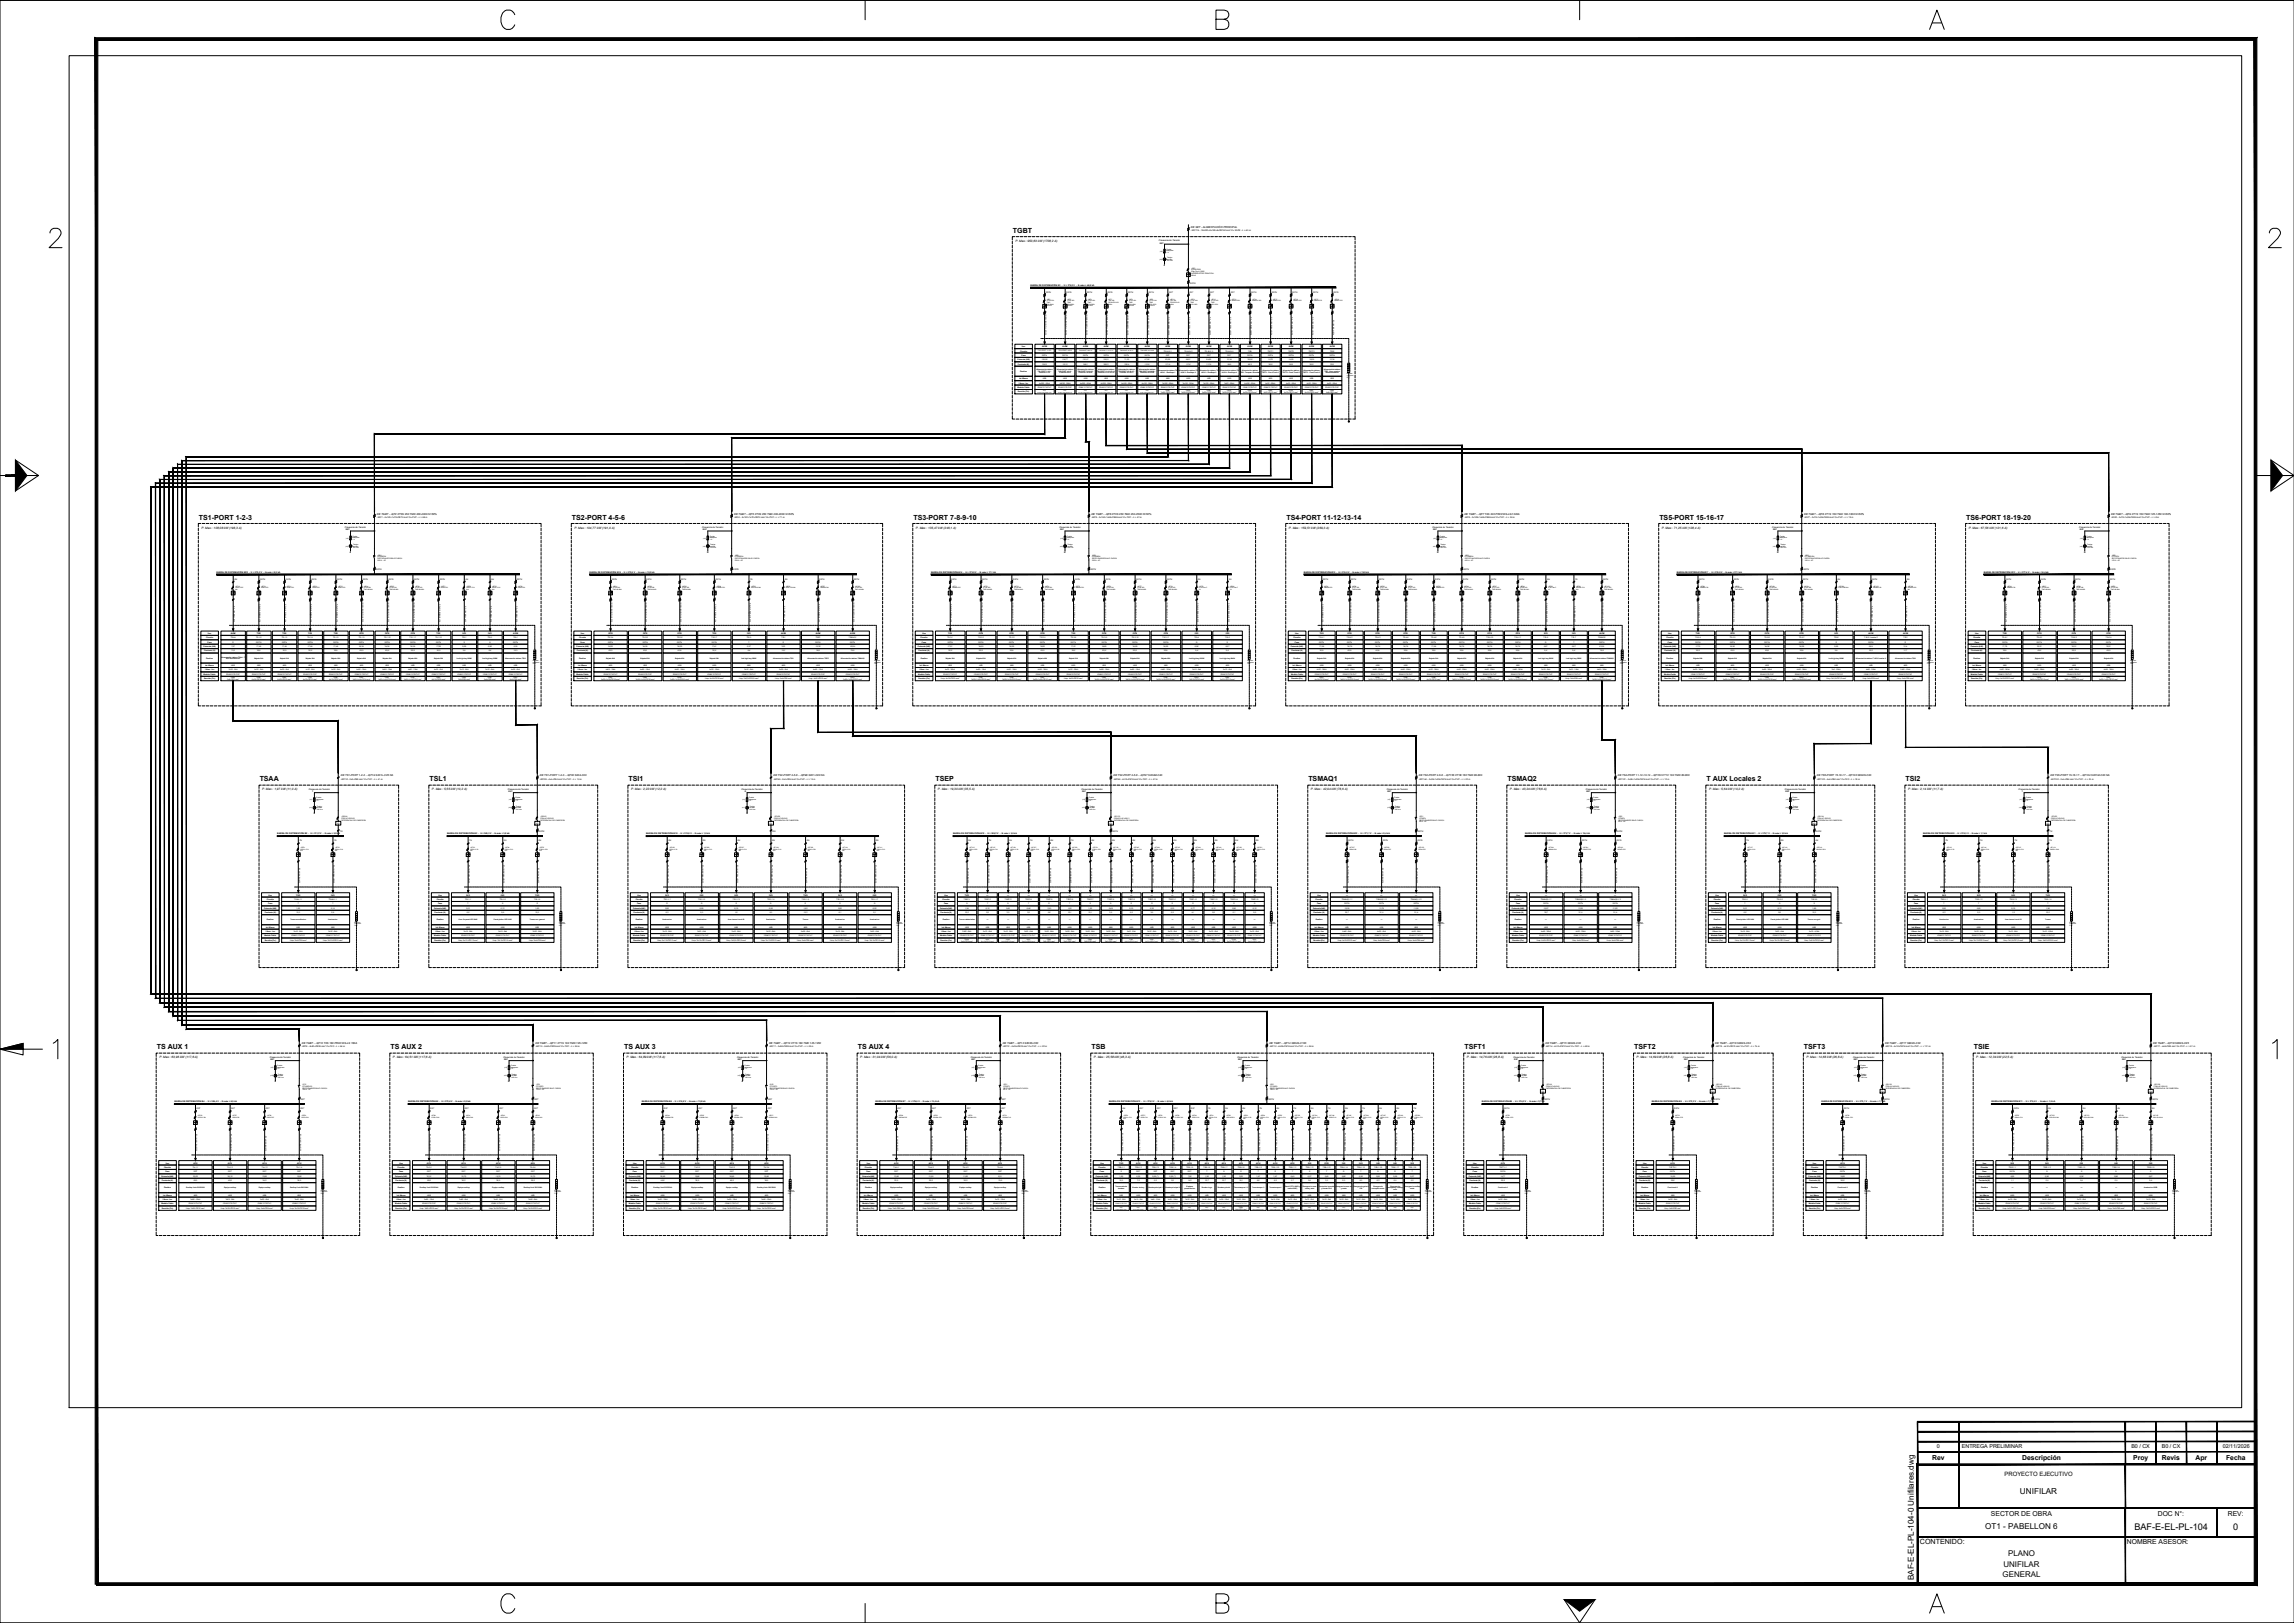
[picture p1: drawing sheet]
<svg xmlns="http://www.w3.org/2000/svg" width="1189mm" height="841mm" viewBox="0 0 1189 841" stroke-linecap="round" stroke-linejoin="round" font-family="sans-serif">
<defs><g id="words">
<g font-size="4.7">
<text x="1106" y="793">BAF-E-EL-PL-104</text>
<text x="1157" y="793">0</text>
</g>
<g font-size="4.2">
<text x="1047" y="774">UNIFILAR</text>
<text x="1029" y="792">OT1 - PABELLON 6</text>
<text x="992" y="819" transform="rotate(-90 992 819)">BAF-E-EL-PL-104-0 Unifilares.dwg</text>
</g>
<g font-size="4.1">
<text x="1041" y="807">PLANO</text>
<text x="1038" y="812">UNIFILAR</text>
<text x="1038" y="817">GENERAL</text>
</g>
<text font-size="3.7" x="995" y="800">CONTENIDO:</text>
<g font-size="3.6">
<text x="525" y="121">TGBT</text>
<text x="103" y="269">TS1-PORT 1-2-3</text>
<text x="296" y="269">TS2-PORT 4-5-6</text>
<text x="473" y="269">TS3-PORT 7-8-9-10</text>
<text x="667" y="269">TS4-PORT 11-12-13-14</text>
<text x="860" y="269">TS5-PORT 15-16-17</text>
<text x="1019" y="269">TS6-PORT 18-19-20</text>
<text x="135" y="405">TSAA</text>
<text x="223" y="405">TSL1</text>
<text x="326" y="405">TSI1</text>
<text x="485" y="405">TSEP</text>
<text x="678" y="405">TSMAQ1</text>
<text x="781" y="405">TSMAQ2</text>
<text x="884" y="405">T AUX Locales 2</text>
<text x="988" y="405">TSI2</text>
<text x="81" y="544">TS AUX 1</text>
<text x="202" y="544">TS AUX 2</text>
<text x="323" y="544">TS AUX 3</text>
<text x="445" y="544">TS AUX 4</text>
<text x="566" y="544">TSB</text>
<text x="759" y="544">TSFT1</text>
<text x="847" y="544">TSFT2</text>
<text x="935" y="544">TSFT3</text>
<text x="1023" y="544">TSIE</text>
</g>
<g font-size="3.5">
<text x="1001" y="757">Rev</text>
<text x="1048" y="757">Descripción</text>
<text x="1106" y="757">Proy</text>
<text x="1120" y="757">Revis</text>
<text x="1138" y="757">Apr</text>
<text x="1154" y="757">Fecha</text>
<text x="1032" y="786">SECTOR DE OBRA</text>
<text x="1118" y="785">DOC N°:</text>
<text x="1155" y="785">REV:</text>
<text x="1102" y="800">NOMBRE ASESOR:</text>
</g>
<text font-size="3.1" x="1039" y="765">PROYECTO EJECUTIVO</text>
<g font-size="2.8">
<text x="1004" y="751">0</text>
<text x="1017" y="751">ENTREGA PRELIMINAR</text>
<text x="1105" y="751">B0 / CX</text>
<text x="1120" y="751">B0 / CX</text>
<text x="1152" y="751">02/11/2026</text>
</g>
<g font-size="1.6">
<text x="526" y="125">P. Max.: 950,63 kW (1708,2 A)</text>
<text x="104" y="274">P. Max.: 108,08 kW (198,3 A)</text>
<text x="298" y="274">P. Max.: 104,77 kW (191,0 A)</text>
<text x="475" y="274">P. Max.: 135,47 kW (246,1 A)</text>
<text x="668" y="274">P. Max.: 159,51 kW (289,3 A)</text>
<text x="861" y="274">P. Max.: 71,25 kW (128,4 A)</text>
<text x="1020" y="274">P. Max.: 67,56 kW (121,6 A)</text>
<text x="136" y="409">P. Max.: 1,97 kW (11,0 A)</text>
<text x="224" y="409">P. Max.: 5,55 kW (10,2 A)</text>
<text x="327" y="409">P. Max.: 2,22 kW (12,2 A)</text>
<text x="486" y="409">P. Max.: 19,30 kW (35,5 A)</text>
<text x="679" y="409">P. Max.: 42,94 kW (78,6 A)</text>
<text x="783" y="409">P. Max.: 43,24 kW (78,6 A)</text>
<text x="886" y="409">P. Max.: 5,64 kW (10,2 A)</text>
<text x="989" y="409">P. Max.: 2,14 kW (11,7 A)</text>
<text x="83" y="548">P. Max.: 63,96 kW (117,6 A)</text>
<text x="204" y="548">P. Max.: 64,51 kW (117,6 A)</text>
<text x="325" y="548">P. Max.: 64,89 kW (117,6 A)</text>
<text x="446" y="548">P. Max.: 31,04 kW (56,0 A)</text>
<text x="567" y="548">P. Max.: 25,58 kW (46,3 A)</text>
<text x="760" y="548">P. Max.: 14,76 kW (26,8 A)</text>
<text x="848" y="548">P. Max.: 14,69 kW (26,8 A)</text>
<text x="936" y="548">P. Max.: 14,68 kW (26,8 A)</text>
<text x="1024" y="548">P. Max.: 12,34 kW (22,5 A)</text>
</g>
<g font-size="1.4">
<text x="617" y="118">DE SET - ALIMENTACIÓN PRINCIPAL</text>
<text x="195" y="267">DE TGBT - -QF2 XT3S 250 TMD 200-2000 N=50%</text>
<text x="380" y="267">DE TGBT - -QF5 XT3S 250 TMD 200-2000 N=50%</text>
<text x="566" y="267">DE TGBT - -QF6 XT3S 250 TMD 250-2500 N=50%</text>
<text x="759" y="267">DE TGBT - -QF7 T4S 320 PR221DS-LS/I 320A</text>
<text x="935" y="267">DE TGBT - -QF8 XT1S 160 TMD 160-1600 N=50%</text>
<text x="1094" y="267">DE TGBT - -QF9 XT1S 160 TMD 125-1250 N=50%</text>
<text x="177" y="402">DE TS1-PORT 1-2-3 - -QF19 S201L-C25 NA</text>
<text x="280" y="402">DE TS1-PORT 1-2-3 - -QF30 S204-C20</text>
<text x="401" y="402">DE TS2-PORT 4-5-6 - -QF96 S201-C20 NA</text>
<text x="577" y="402">DE TS2-PORT 4-5-6 - -QF97 S204M-C40</text>
<text x="735" y="402">DE TS2-PORT 4-5-6 - -QF156 XT1B 160 TMD 80-800</text>
<text x="838" y="402">DE TS4-PORT 11-12-13-14 - -QF163 XT1C 160 TMD 80-800</text>
<text x="942" y="402">DE TS5-PORT 15-16-17 - -QF103 S804N-C20</text>
<text x="1063" y="402">DE TS5-PORT 15-16-17 - -QF104 S201M-C20 NA</text>
<text x="156" y="541">DE TGBT - -QF10 T2S 160 PR221DS-LS 160A</text>
<text x="277" y="541">DE TGBT - -QF11 XT1S 160 TMD 125-1250</text>
<text x="399" y="541">DE TGBT - -QF12 XT1S 160 TMD 125-1250</text>
<text x="520" y="541">DE TGBT - -QF13 S803S-C63</text>
<text x="658" y="541">DE TGBT - -QF14 S804S-C100</text>
<text x="801" y="541">DE TGBT - -QF15 S804S-C32</text>
<text x="889" y="541">DE TGBT - -QF16 S804S-C32</text>
<text x="977" y="541">DE TGBT - -QF17 S804S-C32</text>
<text x="1116" y="541">DE TGBT - -QF18 S804S-C25</text>
</g>
<g font-size="1.1">
<text x="617" y="120">-WC119 - 18x300+6x150+6xPE150 mm² Cu XLPE - L = 40 m</text>
<text x="601" y="125">Presencia de Tensión</text>
<text x="534" y="148">BARRA DE DISTRIBUCIÓN B1 - U = 378,0 V - Ik máx = 46,8 kA</text>
<text x="195" y="268">-WC1 - 3x120+1x70+PE70 mm² Cu PVC - L = 98 m</text>
<text x="380" y="268">-WC4 - 3x120+1x70+PE70 mm² Cu PVC - L = 71 m</text>
<text x="566" y="268">-WC5 - 3x150+1x95+PE95 mm² Cu PVC - L = 47 m</text>
<text x="759" y="268">-WC6 - 3x185+1x95+PE95 mm² Cu PVC - L = 39 m</text>
<text x="935" y="268">-WC7 - 3x70+1x35+PE35 mm² Cu PVC - L = 15 m</text>
<text x="1094" y="268">-WC8 - 3x70+1x35+PE35 mm² Cu PVC - L = 8 m</text>
<text x="179" y="274">Presencia de Tensión</text>
<text x="364" y="274">Presencia de Tensión</text>
<text x="549" y="274">Presencia de Tensión</text>
<text x="742" y="274">Presencia de Tensión</text>
<text x="918" y="274">Presencia de Tensión</text>
<text x="1078" y="274">Presencia de Tensión</text>
<text x="112" y="297">BARRA DE DISTRIBUCIÓN B22 - U = 370,2 V - Ik máx = 9,3 kA</text>
<text x="306" y="297">BARRA DE DISTRIBUCIÓN B16 - U = 372,6 V - Ik máx = 12,0 kA</text>
<text x="483" y="297">BARRA DE DISTRIBUCIÓN B14 - U = 373,9 V - Ik máx = 17,1 kA</text>
<text x="676" y="297">BARRA DE DISTRIBUCIÓN B15 - U = 374,5 V - Ik máx = 19,8 kA</text>
<text x="869" y="297">BARRA DE DISTRIBUCIÓN B17 - U = 376,9 V - Ik máx = 27,1 kA</text>
<text x="1028" y="297">BARRA DE DISTRIBUCIÓN B13 - U = 377,4 V - Ik máx = 34,4 kA</text>
<text x="177" y="404">-WC18 - 2x6+PE6 mm² Cu PVC - L = 41 m</text>
<text x="280" y="404">-WC29 - 4x4+PE4 mm² Cu PVC - L = 13 m</text>
<text x="401" y="404">-WC95 - 2x4+PE4 mm² Cu PVC - L = 13 m</text>
<text x="577" y="404">-WC96 - 4x16+PE16 mm² Cu PVC - L = 47 m</text>
<text x="735" y="404">-WC144 - 3x35+1x25+PE16 mm² Cu PVC - L = 20 m</text>
<text x="838" y="404">-WC151 - 3x35+1x25+PE16 mm² Cu PVC - L = 10 m</text>
<text x="942" y="404">-WC102 - 4x4+PE4 mm² Cu PVC - L = 16 m</text>
<text x="1063" y="404">-WC103 - 2x4+PE4 mm² Cu PVC - L = 23 m</text>
<text x="160" y="409">Presencia de Tensión</text>
<text x="263" y="409">Presencia de Tensión</text>
<text x="384" y="409">Presencia de Tensión</text>
<text x="560" y="409">Presencia de Tensión</text>
<text x="719" y="409">Presencia de Tensión</text>
<text x="822" y="409">Presencia de Tensión</text>
<text x="925" y="409">Presencia de Tensión</text>
<text x="1046" y="409">Presencia de Tensión</text>
<text x="144" y="432">BARRA DE DISTRIBUCIÓN B2 - U = 211,2 V - Ik máx = 0,8 kA</text>
<text x="232" y="432">BARRA DE DISTRIBUCIÓN B3 - U = 369,3 V - Ik máx = 3,0 kA</text>
<text x="335" y="432">BARRA DE DISTRIBUCIÓN B18 - U = 213,8 V - Ik máx = 1,5 kA</text>
<text x="494" y="432">BARRA DE DISTRIBUCIÓN B19 - U = 369,2 V - Ik máx = 3,5 kA</text>
<text x="687" y="432">BARRA DE DISTRIBUCIÓN B23 - U = 371,1 V - Ik máx = 8,4 kA</text>
<text x="790" y="432">BARRA DE DISTRIBUCIÓN B24 - U = 373,7 V - Ik máx = 15,4 kA</text>
<text x="894" y="432">BARRA DE DISTRIBUCIÓN B21 - U = 375,7 V - Ik máx = 3,0 kA</text>
<text x="997" y="432">BARRA DE DISTRIBUCIÓN B20 - U = 215,3 V - Ik máx = 1,1 kA</text>
<text x="156" y="543">-WC9 - 3x50+PE25 mm² Cu PVC - L = 94 m</text>
<text x="277" y="543">-WC10 - 3x50+PE25 mm² Cu PVC - L = 59 m</text>
<text x="399" y="543">-WC11 - 3x50+PE25 mm² Cu PVC - L = 35 m</text>
<text x="520" y="543">-WC12 - 3x25+PE25 mm² Cu PVC - L = 20 m</text>
<text x="658" y="543">-WC13 - 4x35+PE16 mm² Cu PVC - L = 66 m</text>
<text x="801" y="543">-WC14 - 4x10+PE10 mm² Cu PVC - L = 48 m</text>
<text x="889" y="543">-WC15 - 4x10+PE10 mm² Cu PVC - L = 74 m</text>
<text x="977" y="543">-WC16 - 4x16+PE16 mm² Cu PVC - L = 121 m</text>
<text x="1116" y="543">-WC17 - 4x6+PE6 mm² Cu PVC - L = 51 m</text>
<text x="140" y="548">Presencia de Tensión</text>
<text x="261" y="548">Presencia de Tensión</text>
<text x="382" y="548">Presencia de Tensión</text>
<text x="503" y="548">Presencia de Tensión</text>
<text x="641" y="548">Presencia de Tensión</text>
<text x="784" y="548">Presencia de Tensión</text>
<text x="872" y="548">Presencia de Tensión</text>
<text x="960" y="548">Presencia de Tensión</text>
<text x="1099" y="548">Presencia de Tensión</text>
<text x="90" y="571">BARRA DE DISTRIBUCIÓN B4 - U = 369,4 V - Ik máx = 5,9 kA</text>
<text x="211" y="571">BARRA DE DISTRIBUCIÓN B5 - U = 372,6 V - Ik máx = 8,9 kA</text>
<text x="333" y="571">BARRA DE DISTRIBUCIÓN B6 - U = 374,8 V - Ik máx = 13,8 kA</text>
<text x="454" y="571">BARRA DE DISTRIBUCIÓN B7 - U = 376,5 V - Ik máx = 13,6 kA</text>
<text x="575" y="571">BARRA DE DISTRIBUCIÓN B12 - U = 375,3 V - Ik máx = 6,5 kA</text>
<text x="768" y="571">BARRA DE DISTRIBUCIÓN B8 - U = 374,2 V - Ik máx = 2,7 kA</text>
<text x="856" y="571">BARRA DE DISTRIBUCIÓN B9 - U = 372,2 V - Ik máx = 1,7 kA</text>
<text x="944" y="571">BARRA DE DISTRIBUCIÓN B10 - U = 372,1 V - Ik máx = 1,7 kA</text>
<text x="1032" y="571">BARRA DE DISTRIBUCIÓN B11 - U = 372,4 V - Ik máx = 1,5 kA</text>
</g>
<g font-size="1">
<text x="601" y="126">RST</text>
<text x="603" y="138">N</text>
<text x="617" y="147">RSTN</text>
<text x="542" y="152">RSTN</text>
<text x="553" y="152">RSTN</text>
<text x="563" y="152">RSTN</text>
<text x="574" y="152">RSTN</text>
<text x="585" y="152">RSTN</text>
<text x="595" y="152">RSTN</text>
<text x="606" y="152">RST</text>
<text x="617" y="152">RST</text>
<text x="627" y="152">RST</text>
<text x="638" y="152">RST</text>
<text x="648" y="152">RSTN</text>
<text x="659" y="152">RSTN</text>
<text x="670" y="152">RSTN</text>
<text x="680" y="152">RSTN</text>
<text x="691" y="152">RSTN</text>
<text x="542" y="173" transform="rotate(-90 542 173)">3x120+1x70+PE70 mm² Cu</text>
<text x="553" y="173" transform="rotate(-90 553 173)">3x120+1x70+PE70 mm² Cu</text>
<text x="564" y="173" transform="rotate(-90 564 173)">3x150+1x95+PE95 mm² Cu</text>
<text x="574" y="173" transform="rotate(-90 574 173)">3x185+1x95+PE95 mm² Cu</text>
<text x="585" y="173" transform="rotate(-90 585 173)">3x70+1x35+PE35 mm² Cu</text>
<text x="596" y="173" transform="rotate(-90 596 173)">3x70+1x35+PE35 mm² Cu</text>
<text x="606" y="173" transform="rotate(-90 606 173)">3x50+PE25 mm² Cu</text>
<text x="617" y="173" transform="rotate(-90 617 173)">3x50+PE25 mm² Cu</text>
<text x="627" y="173" transform="rotate(-90 627 173)">3x50+PE25 mm² Cu</text>
<text x="638" y="173" transform="rotate(-90 638 173)">3x25+PE25 mm² Cu</text>
<text x="649" y="173" transform="rotate(-90 649 173)">4x35+PE16 mm² Cu</text>
<text x="659" y="173" transform="rotate(-90 659 173)">4x10+PE10 mm² Cu</text>
<text x="670" y="173" transform="rotate(-90 670 173)">4x10+PE10 mm² Cu</text>
<text x="681" y="173" transform="rotate(-90 681 173)">4x16+PE16 mm² Cu</text>
<text x="691" y="173" transform="rotate(-90 691 173)">4x6+PE6 mm² Cu</text>
<text x="530" y="180">Uso</text>
<text x="540" y="180">ALIM</text>
<text x="551" y="180">ALIM</text>
<text x="561" y="180">ALIM</text>
<text x="572" y="180">ALIM</text>
<text x="583" y="180">ALIM</text>
<text x="593" y="180">ALIM</text>
<text x="604" y="180">ALIM</text>
<text x="615" y="180">ALIM</text>
<text x="625" y="180">ALIM</text>
<text x="636" y="180">ALIM</text>
<text x="647" y="180">ALIM</text>
<text x="657" y="180">ALIM</text>
<text x="668" y="180">ALIM</text>
<text x="679" y="180">ALIM</text>
<text x="689" y="180">ALIM</text>
<text x="529" y="182">Circuito</text>
<text x="529" y="184">Fase</text>
<text x="540" y="184">RSTN</text>
<text x="551" y="184">RSTN</text>
<text x="561" y="184">RSTN</text>
<text x="572" y="184">RSTN</text>
<text x="583" y="184">RSTN</text>
<text x="593" y="184">RSTN</text>
<text x="603" y="182">TS AUX 1</text>
<text x="604" y="184">RST</text>
<text x="614" y="182">TS AUX 2</text>
<text x="615" y="184">RST</text>
<text x="624" y="182">TS AUX 3</text>
<text x="626" y="184">RST</text>
<text x="635" y="182">TS AUX 4</text>
<text x="636" y="184">RST</text>
<text x="647" y="184">RSTN</text>
<text x="647" y="182">TSB</text>
<text x="657" y="182">TSFT1</text>
<text x="657" y="184">RSTN</text>
<text x="668" y="182">TSFT2</text>
<text x="668" y="184">RSTN</text>
<text x="678" y="182">TSFT3</text>
<text x="678" y="184">RSTN</text>
<text x="689" y="184">RSTN</text>
<text x="689" y="182">TSIE</text>
<text x="527" y="187">Potencia (kW)</text>
<text x="528" y="189">Corriente (A)</text>
<text x="540" y="187">108,08</text>
<text x="540" y="189">198,3</text>
<text x="551" y="187">104,77</text>
<text x="551" y="189">191,0</text>
<text x="561" y="187">135,47</text>
<text x="561" y="189">246,1</text>
<text x="572" y="187">159,51</text>
<text x="572" y="189">289,3</text>
<text x="583" y="187">71,25</text>
<text x="583" y="189">128,4</text>
<text x="593" y="187">67,56</text>
<text x="593" y="189">121,6</text>
<text x="604" y="187">63,96</text>
<text x="604" y="189">117,6</text>
<text x="615" y="187">64,51</text>
<text x="615" y="189">117,6</text>
<text x="625" y="187">64,89</text>
<text x="625" y="189">117,6</text>
<text x="636" y="187">31,04</text>
<text x="636" y="189">56,0</text>
<text x="647" y="187">25,58</text>
<text x="647" y="189">46,3</text>
<text x="657" y="187">14,76</text>
<text x="658" y="189">26,8</text>
<text x="668" y="187">14,69</text>
<text x="668" y="189">26,8</text>
<text x="679" y="187">14,68</text>
<text x="679" y="189">26,8</text>
<text x="689" y="187">12,34</text>
<text x="689" y="189">22,5</text>
<text x="528" y="196">Int. Marca</text>
<text x="529" y="193">Destino</text>
<text x="540" y="196">ABB</text>
<text x="551" y="196">ABB</text>
<text x="562" y="196">ABB</text>
<text x="572" y="196">ABB</text>
<text x="583" y="196">ABB</text>
<text x="594" y="196">ABB</text>
<text x="604" y="196">ABB</text>
<text x="615" y="196">ABB</text>
<text x="626" y="196">ABB</text>
<text x="636" y="196">ABB</text>
<text x="647" y="196">ABB</text>
<text x="658" y="196">ABB</text>
<text x="668" y="196">ABB</text>
<text x="679" y="196">ABB</text>
<text x="689" y="196">ABB</text>
<text x="527" y="201">Modelo Cable</text>
<text x="528" y="203">Sección (Cu)</text>
<text x="528" y="199">I Nom - Icc</text>
<text x="538" y="201">IRAM 2178 PVC</text>
<text x="539" y="199">4x200 - 50kA</text>
<text x="549" y="201">IRAM 2178 PVC</text>
<text x="549" y="199">4x200 - 50kA</text>
<text x="559" y="201">IRAM 2178 PVC</text>
<text x="560" y="199">4x250 - 50kA</text>
<text x="570" y="201">IRAM 2178 PVC</text>
<text x="570" y="199">4x320 - 50kA</text>
<text x="580" y="201">IRAM 2178 PVC</text>
<text x="581" y="199">4x160 - 50kA</text>
<text x="591" y="201">IRAM 2178 PVC</text>
<text x="592" y="199">4x125 - 50kA</text>
<text x="602" y="204">3x50+PE25 mm²</text>
<text x="602" y="201">IRAM 2178 PVC</text>
<text x="602" y="199">3x160 - 50kA</text>
<text x="604" y="203">Unip.</text>
<text x="612" y="204">3x50+PE25 mm²</text>
<text x="612" y="201">IRAM 2178 PVC</text>
<text x="613" y="199">3x125 - 50kA</text>
<text x="615" y="203">Unip.</text>
<text x="623" y="204">3x50+PE25 mm²</text>
<text x="623" y="201">IRAM 2178 PVC</text>
<text x="624" y="199">3x125 - 50kA</text>
<text x="625" y="203">Unip.</text>
<text x="634" y="204">3x25+PE25 mm²</text>
<text x="634" y="201">IRAM 2178 PVC</text>
<text x="635" y="199">3x63 - 50kA</text>
<text x="636" y="203">Unip.</text>
<text x="644" y="204">4x35+PE16 mm²</text>
<text x="644" y="201">IRAM 2178 PVC</text>
<text x="645" y="199">4x100 - 50kA</text>
<text x="647" y="203">Unip.</text>
<text x="655" y="204">4x10+PE10 mm²</text>
<text x="655" y="201">IRAM 2178 PVC</text>
<text x="656" y="199">4x32 - 50kA</text>
<text x="657" y="203">Unip.</text>
<text x="666" y="204">4x10+PE10 mm²</text>
<text x="666" y="201">IRAM 2178 PVC</text>
<text x="667" y="199">4x32 - 50kA</text>
<text x="668" y="203">Unip.</text>
<text x="676" y="204">4x16+PE16 mm²</text>
<text x="676" y="201">IRAM 2178 PVC</text>
<text x="677" y="199">4x32 - 50kA</text>
<text x="679" y="203">Unip.</text>
<text x="687" y="201">IRAM 2178 PVC</text>
<text x="687" y="204">4x6+PE6 mm²</text>
<text x="688" y="199">4x25 - 50kA</text>
<text x="689" y="203">Unip.</text>
<text x="179" y="275">RST</text>
<text x="364" y="275">RST</text>
<text x="549" y="275">RST</text>
<text x="743" y="275">RST</text>
<text x="919" y="275">RST</text>
<text x="1078" y="275">RST</text>
<text x="181" y="286">N</text>
<text x="366" y="286">N</text>
<text x="552" y="286">N</text>
<text x="745" y="286">N</text>
<text x="921" y="286">N</text>
<text x="1080" y="286">N</text>
<text x="195" y="296">RSTN</text>
<text x="380" y="296">RSTN</text>
<text x="565" y="296">RSTN</text>
<text x="758" y="296">RSTN</text>
<text x="935" y="296">RSTN</text>
<text x="1094" y="296">RSTN</text>
<text x="121" y="300">RN</text>
<text x="135" y="300">RSTN</text>
<text x="148" y="300">RSTN</text>
<text x="161" y="300">RSTN</text>
<text x="175" y="300">RSTN</text>
<text x="188" y="300">RSTN</text>
<text x="201" y="300">RSTN</text>
<text x="215" y="300">RSTN</text>
<text x="228" y="300">RSTN</text>
<text x="241" y="300">SN</text>
<text x="255" y="300">SN</text>
<text x="268" y="300">RSTN</text>
<text x="317" y="300">RSTN</text>
<text x="335" y="300">RSTN</text>
<text x="353" y="300">RSTN</text>
<text x="371" y="300">RSTN</text>
<text x="389" y="300">TN</text>
<text x="407" y="300">RN</text>
<text x="425" y="300">RSTN</text>
<text x="443" y="300">RSTN</text>
<text x="493" y="300">RSTN</text>
<text x="509" y="300">RSTN</text>
<text x="525" y="300">RSTN</text>
<text x="541" y="300">RSTN</text>
<text x="557" y="300">RSTN</text>
<text x="573" y="300">RSTN</text>
<text x="589" y="300">RSTN</text>
<text x="605" y="300">RSTN</text>
<text x="621" y="300">RN</text>
<text x="637" y="300">SN</text>
<text x="686" y="300">RSTN</text>
<text x="700" y="300">RSTN</text>
<text x="715" y="300">RSTN</text>
<text x="729" y="300">RSTN</text>
<text x="744" y="300">RSTN</text>
<text x="758" y="300">RSTN</text>
<text x="773" y="300">RSTN</text>
<text x="787" y="300">RSTN</text>
<text x="802" y="300">RN</text>
<text x="816" y="300">TN</text>
<text x="831" y="300">RSTN</text>
<text x="881" y="300">RSTN</text>
<text x="898" y="300">RSTN</text>
<text x="916" y="300">RSTN</text>
<text x="934" y="300">RSTN</text>
<text x="952" y="300">RN</text>
<text x="970" y="300">RSTN</text>
<text x="988" y="300">RN</text>
<text x="1040" y="300">RSTN</text>
<text x="1058" y="300">RSTN</text>
<text x="1075" y="300">RSTN</text>
<text x="1093" y="300">RSTN</text>
<text x="122" y="322" transform="rotate(-90 122 322)">2x6+PE6 mm² Cu</text>
<text x="135" y="322" transform="rotate(-90 135 322)">4x10+PE10 mm² Cu</text>
<text x="148" y="322" transform="rotate(-90 148 322)">4x10+PE10 mm² Cu</text>
<text x="162" y="322" transform="rotate(-90 162 322)">4x10+PE10 mm² Cu</text>
<text x="175" y="322" transform="rotate(-90 175 322)">4x10+PE10 mm² Cu</text>
<text x="188" y="322" transform="rotate(-90 188 322)">3x25+1x16+PE16 mm² Cu</text>
<text x="202" y="322" transform="rotate(-90 202 322)">3x25+1x16+PE16 mm² Cu</text>
<text x="215" y="322" transform="rotate(-90 215 322)">3x25+1x16+PE16 mm² Cu</text>
<text x="228" y="322" transform="rotate(-90 228 322)">4x16+PE16 mm² Cu</text>
<text x="242" y="322" transform="rotate(-90 242 322)">2x4+PE4 mm² Cu</text>
<text x="255" y="322" transform="rotate(-90 255 322)">2x4+PE4 mm² Cu</text>
<text x="268" y="322" transform="rotate(-90 268 322)">4x4+PE4 mm² Cu</text>
<text x="317" y="322" transform="rotate(-90 317 322)">3x25+1x16+PE16 mm² Cu</text>
<text x="335" y="322" transform="rotate(-90 335 322)">3x25+1x16+PE16 mm² Cu</text>
<text x="353" y="322" transform="rotate(-90 353 322)">3x25+1x16+PE16 mm² Cu</text>
<text x="371" y="322" transform="rotate(-90 371 322)">4x16+PE16 mm² Cu</text>
<text x="389" y="322" transform="rotate(-90 389 322)">2x2,5+PE2,5 mm² Cu</text>
<text x="407" y="322" transform="rotate(-90 407 322)">2x4+PE4 mm² Cu</text>
<text x="425" y="322" transform="rotate(-90 425 322)">4x16+PE16 mm² Cu</text>
<text x="443" y="322" transform="rotate(-90 443 322)">3x35+1x25+PE16 mm² Cu</text>
<text x="493" y="322" transform="rotate(-90 493 322)">4x10+PE10 mm² Cu</text>
<text x="509" y="322" transform="rotate(-90 509 322)">3x25+1x16+PE16 mm² Cu</text>
<text x="525" y="322" transform="rotate(-90 525 322)">3x25+1x16+PE16 mm² Cu</text>
<text x="541" y="322" transform="rotate(-90 541 322)">3x25+1x16+PE16 mm² Cu</text>
<text x="557" y="322" transform="rotate(-90 557 322)">4x10+PE10 mm² Cu</text>
<text x="573" y="322" transform="rotate(-90 573 322)">3x25+1x16+PE16 mm² Cu</text>
<text x="589" y="322" transform="rotate(-90 589 322)">3x25+1x16+PE16 mm² Cu</text>
<text x="605" y="322" transform="rotate(-90 605 322)">3x25+1x16+PE16 mm² Cu</text>
<text x="621" y="322" transform="rotate(-90 621 322)">2x2,5+PE2,5 mm² Cu</text>
<text x="637" y="322" transform="rotate(-90 637 322)">2x2,5+PE2,5 mm² Cu</text>
<text x="686" y="322" transform="rotate(-90 686 322)">4x10+PE10 mm² Cu</text>
<text x="700" y="322" transform="rotate(-90 700 322)">3x25+1x16+PE16 mm² Cu</text>
<text x="715" y="322" transform="rotate(-90 715 322)">3x25+1x16+PE16 mm² Cu</text>
<text x="729" y="322" transform="rotate(-90 729 322)">3x25+1x16+PE16 mm² Cu</text>
<text x="744" y="322" transform="rotate(-90 744 322)">4x10+PE10 mm² Cu</text>
<text x="759" y="322" transform="rotate(-90 759 322)">3x25+1x16+PE16 mm² Cu</text>
<text x="773" y="322" transform="rotate(-90 773 322)">3x25+1x16+PE16 mm² Cu</text>
<text x="788" y="322" transform="rotate(-90 788 322)">3x25+1x16+PE16 mm² Cu</text>
<text x="802" y="322" transform="rotate(-90 802 322)">2x2,5+PE2,5 mm² Cu</text>
<text x="817" y="322" transform="rotate(-90 817 322)">2x4+PE4 mm² Cu</text>
<text x="831" y="322" transform="rotate(-90 831 322)">3x35+1x25+PE16 mm² Cu</text>
<text x="881" y="322" transform="rotate(-90 881 322)">4x10+PE10 mm² Cu</text>
<text x="899" y="322" transform="rotate(-90 899 322)">3x25+1x16+PE16 mm² Cu</text>
<text x="917" y="322" transform="rotate(-90 917 322)">3x25+1x16+PE16 mm² Cu</text>
<text x="935" y="322" transform="rotate(-90 935 322)">3x25+1x16+PE16 mm² Cu</text>
<text x="953" y="322" transform="rotate(-90 953 322)">2x1,5+PE1,5 mm² Cu</text>
<text x="971" y="322" transform="rotate(-90 971 322)">4x4+PE4 mm² Cu</text>
<text x="988" y="322" transform="rotate(-90 988 322)">2x4+PE4 mm² Cu</text>
<text x="1040" y="322" transform="rotate(-90 1040 322)">4x10+PE10 mm² Cu</text>
<text x="1058" y="322" transform="rotate(-90 1058 322)">3x25+1x16+PE16 mm² Cu</text>
<text x="1076" y="322" transform="rotate(-90 1076 322)">3x25+1x16+PE16 mm² Cu</text>
<text x="1094" y="322" transform="rotate(-90 1094 322)">3x25+1x16+PE16 mm² Cu</text>
<text x="108" y="328">Uso</text>
<text x="120" y="328">ALIM</text>
<text x="133" y="328">TUE</text>
<text x="146" y="328">TUE</text>
<text x="160" y="328">TUE</text>
<text x="173" y="328">TUE</text>
<text x="186" y="328">OCE</text>
<text x="200" y="328">OCE</text>
<text x="213" y="328">OCE</text>
<text x="226" y="328">TUE</text>
<text x="240" y="328">IUG</text>
<text x="253" y="328">IUG</text>
<text x="266" y="328">ALIM</text>
<text x="301" y="328">Uso</text>
<text x="315" y="328">OCE</text>
<text x="333" y="328">OCE</text>
<text x="351" y="328">OCE</text>
<text x="369" y="328">TUE</text>
<text x="387" y="328">IUG</text>
<text x="405" y="328">ALIM</text>
<text x="423" y="328">ALIM</text>
<text x="441" y="328">ALIM</text>
<text x="478" y="328">Uso</text>
<text x="491" y="328">TUE</text>
<text x="507" y="328">OCE</text>
<text x="523" y="328">OCE</text>
<text x="539" y="328">OCE</text>
<text x="555" y="328">TUE</text>
<text x="571" y="328">OCE</text>
<text x="587" y="328">OCE</text>
<text x="603" y="328">OCE</text>
<text x="619" y="328">IUG</text>
<text x="635" y="328">IUG</text>
<text x="671" y="328">Uso</text>
<text x="684" y="328">TUE</text>
<text x="698" y="328">OCE</text>
<text x="713" y="328">OCE</text>
<text x="727" y="328">OCE</text>
<text x="742" y="328">TUE</text>
<text x="756" y="328">OCE</text>
<text x="771" y="328">OCE</text>
<text x="785" y="328">OCE</text>
<text x="800" y="328">IUG</text>
<text x="815" y="328">IUG</text>
<text x="829" y="328">ALIM</text>
<text x="865" y="328">Uso</text>
<text x="879" y="328">TUE</text>
<text x="897" y="328">OCE</text>
<text x="915" y="328">OCE</text>
<text x="933" y="328">OCE</text>
<text x="951" y="328">IUG</text>
<text x="968" y="328">ALIM</text>
<text x="986" y="328">ALIM</text>
<text x="1024" y="328">Uso</text>
<text x="1038" y="328">TUE</text>
<text x="1056" y="328">OCE</text>
<text x="1074" y="328">OCE</text>
<text x="1092" y="328">OCE</text>
<text x="105" y="335">Potencia (kW)</text>
<text x="107" y="331">Circuito</text>
<text x="108" y="333">Fase</text>
<text x="120" y="331">TSAA</text>
<text x="120" y="335">1,97</text>
<text x="121" y="333">R</text>
<text x="133" y="331">TS-1.2</text>
<text x="133" y="333">RSTN</text>
<text x="133" y="335">17,44</text>
<text x="146" y="331">TS-1.3</text>
<text x="146" y="333">RSTN</text>
<text x="146" y="335">17,44</text>
<text x="159" y="331">TS-1.4</text>
<text x="159" y="333">RSTN</text>
<text x="160" y="335">17,44</text>
<text x="173" y="331">TS-1.5</text>
<text x="173" y="333">RSTN</text>
<text x="173" y="335">17,44</text>
<text x="186" y="331">TS-1.9</text>
<text x="186" y="333">RSTN</text>
<text x="186" y="335">34,34</text>
<text x="199" y="331">TS-1.10</text>
<text x="199" y="333">RSTN</text>
<text x="200" y="335">34,34</text>
<text x="212" y="331">TS-1.11</text>
<text x="213" y="333">RSTN</text>
<text x="213" y="335">34,34</text>
<text x="226" y="331">TS-1.12</text>
<text x="226" y="333">RSTN</text>
<text x="226" y="335">17,28</text>
<text x="239" y="331">TSI-1</text>
<text x="240" y="335">0,96</text>
<text x="240" y="333">S</text>
<text x="253" y="331">TSI-2</text>
<text x="253" y="335">0,96</text>
<text x="254" y="333">S</text>
<text x="266" y="333">RSTN</text>
<text x="266" y="331">TSL1</text>
<text x="266" y="335">5,55</text>
<text x="299" y="335">Potencia (kW)</text>
<text x="300" y="331">Circuito</text>
<text x="301" y="333">Fase</text>
<text x="315" y="331">TS-2.4</text>
<text x="315" y="333">RSTN</text>
<text x="315" y="335">34,59</text>
<text x="333" y="331">TS-2.5</text>
<text x="333" y="333">RSTN</text>
<text x="333" y="335">34,59</text>
<text x="351" y="331">TS-2.6</text>
<text x="351" y="333">RSTN</text>
<text x="351" y="335">34,59</text>
<text x="369" y="331">TS-2.7</text>
<text x="369" y="333">RSTN</text>
<text x="369" y="335">17,41</text>
<text x="387" y="331">TSI-3</text>
<text x="387" y="335">0,97</text>
<text x="388" y="333">T</text>
<text x="405" y="331">TSI1</text>
<text x="405" y="335">2,22</text>
<text x="406" y="333">R</text>
<text x="423" y="333">RSTN</text>
<text x="423" y="331">TSEP</text>
<text x="423" y="335">19,30</text>
<text x="440" y="331">TSMAQ1</text>
<text x="441" y="333">RSTN</text>
<text x="441" y="335">42,94</text>
<text x="476" y="335">Potencia (kW)</text>
<text x="477" y="331">Circuito</text>
<text x="478" y="333">Fase</text>
<text x="491" y="331">TS-3.1</text>
<text x="491" y="333">RSTN</text>
<text x="491" y="335">17,61</text>
<text x="507" y="331">TS-3.2</text>
<text x="507" y="333">RSTN</text>
<text x="507" y="335">34,69</text>
<text x="523" y="331">TS-3.3</text>
<text x="523" y="333">RSTN</text>
<text x="523" y="335">34,69</text>
<text x="539" y="331">TS-3.4</text>
<text x="539" y="333">RSTN</text>
<text x="539" y="335">34,69</text>
<text x="555" y="331">TS-3.8</text>
<text x="555" y="333">RSTN</text>
<text x="555" y="335">17,61</text>
<text x="571" y="331">TS-3.9</text>
<text x="571" y="333">RSTN</text>
<text x="571" y="335">34,69</text>
<text x="587" y="331">TS-3.10</text>
<text x="587" y="333">RSTN</text>
<text x="587" y="335">34,69</text>
<text x="603" y="331">TS-3.11</text>
<text x="603" y="333">RSTN</text>
<text x="603" y="335">34,69</text>
<text x="619" y="331">TSI-4</text>
<text x="619" y="335">0,96</text>
<text x="620" y="333">R</text>
<text x="635" y="331">TSI-5</text>
<text x="635" y="335">0,97</text>
<text x="636" y="333">S</text>
<text x="669" y="335">Potencia (kW)</text>
<text x="670" y="331">Circuito</text>
<text x="671" y="333">Fase</text>
<text x="684" y="331">TS-4.1</text>
<text x="684" y="333">RSTN</text>
<text x="684" y="335">17,64</text>
<text x="698" y="331">TS-4.2</text>
<text x="698" y="333">RSTN</text>
<text x="698" y="335">34,74</text>
<text x="713" y="331">TS-4.3</text>
<text x="713" y="333">RSTN</text>
<text x="713" y="335">34,74</text>
<text x="727" y="331">TS-4.4</text>
<text x="727" y="333">RSTN</text>
<text x="727" y="335">34,74</text>
<text x="742" y="331">TS-4.8</text>
<text x="742" y="333">RSTN</text>
<text x="742" y="335">17,64</text>
<text x="756" y="331">TS-4.9</text>
<text x="756" y="333">RSTN</text>
<text x="756" y="335">34,74</text>
<text x="770" y="331">TS-4.10</text>
<text x="771" y="333">RSTN</text>
<text x="771" y="335">34,74</text>
<text x="785" y="331">TS-4.11</text>
<text x="785" y="333">RSTN</text>
<text x="785" y="335">34,74</text>
<text x="800" y="331">TSI-6</text>
<text x="800" y="335">0,97</text>
<text x="801" y="333">R</text>
<text x="814" y="331">TSI-7</text>
<text x="815" y="335">0,97</text>
<text x="815" y="333">T</text>
<text x="828" y="331">TSMAQ2</text>
<text x="829" y="333">RSTN</text>
<text x="829" y="335">43,24</text>
<text x="862" y="335">Potencia (kW)</text>
<text x="864" y="331">Circuito</text>
<text x="864" y="333">Fase</text>
<text x="879" y="331">TS-5.4</text>
<text x="879" y="333">RSTN</text>
<text x="879" y="335">17,75</text>
<text x="896" y="331">TS-5.5</text>
<text x="897" y="333">RSTN</text>
<text x="897" y="335">34,96</text>
<text x="914" y="331">TS-5.6</text>
<text x="915" y="333">RSTN</text>
<text x="915" y="335">34,96</text>
<text x="932" y="331">TS-5.7</text>
<text x="932" y="333">RSTN</text>
<text x="933" y="335">34,96</text>
<text x="951" y="331">TSI-8</text>
<text x="951" y="335">0,99</text>
<text x="951" y="333">R</text>
<text x="966" y="331">T AUX Locales 2</text>
<text x="968" y="333">RSTN</text>
<text x="969" y="335">5,64</text>
<text x="987" y="331">TSI2</text>
<text x="987" y="335">2,14</text>
<text x="987" y="333">R</text>
<text x="1021" y="335">Potencia (kW)</text>
<text x="1023" y="331">Circuito</text>
<text x="1023" y="333">Fase</text>
<text x="1038" y="331">TS-6.1</text>
<text x="1038" y="333">RSTN</text>
<text x="1038" y="335">17,78</text>
<text x="1056" y="331">TS-6.2</text>
<text x="1056" y="333">RSTN</text>
<text x="1056" y="335">35,01</text>
<text x="1073" y="331">TS-6.3</text>
<text x="1074" y="333">RSTN</text>
<text x="1074" y="335">35,01</text>
<text x="1091" y="331">TS-6.4</text>
<text x="1092" y="333">RSTN</text>
<text x="1092" y="335">35,01</text>
<text x="106" y="338">Corriente (A)</text>
<text x="107" y="341">Destino</text>
<text x="120" y="338">11,0</text>
<text x="133" y="338">32,0</text>
<text x="147" y="338">32,0</text>
<text x="160" y="338">32,0</text>
<text x="173" y="338">32,0</text>
<text x="186" y="338">63,0</text>
<text x="200" y="338">63,0</text>
<text x="213" y="338">63,0</text>
<text x="226" y="338">32,0</text>
<text x="240" y="338">5,4</text>
<text x="253" y="338">5,4</text>
<text x="266" y="338">10,2</text>
<text x="299" y="338">Corriente (A)</text>
<text x="300" y="341">Destino</text>
<text x="316" y="338">63,0</text>
<text x="333" y="338">63,0</text>
<text x="351" y="338">63,0</text>
<text x="369" y="338">32,0</text>
<text x="387" y="338">5,4</text>
<text x="405" y="338">12,2</text>
<text x="423" y="338">35,5</text>
<text x="441" y="338">78,6</text>
<text x="476" y="338">Corriente (A)</text>
<text x="477" y="341">Destino</text>
<text x="492" y="338">32,0</text>
<text x="507" y="338">63,0</text>
<text x="523" y="338">63,0</text>
<text x="539" y="338">63,0</text>
<text x="555" y="338">32,0</text>
<text x="571" y="338">63,0</text>
<text x="587" y="338">63,0</text>
<text x="603" y="338">63,0</text>
<text x="620" y="338">5,4</text>
<text x="636" y="338">5,4</text>
<text x="669" y="338">Corriente (A)</text>
<text x="670" y="341">Destino</text>
<text x="684" y="338">32,0</text>
<text x="699" y="338">63,0</text>
<text x="713" y="338">63,0</text>
<text x="728" y="338">63,0</text>
<text x="742" y="338">32,0</text>
<text x="757" y="338">63,0</text>
<text x="771" y="338">63,0</text>
<text x="786" y="338">63,0</text>
<text x="800" y="338">5,4</text>
<text x="815" y="338">5,4</text>
<text x="829" y="338">78,6</text>
<text x="863" y="338">Corriente (A)</text>
<text x="864" y="341">Destino</text>
<text x="879" y="338">32,0</text>
<text x="897" y="338">63,0</text>
<text x="915" y="338">63,0</text>
<text x="933" y="338">63,0</text>
<text x="951" y="338">5,4</text>
<text x="969" y="338">10,2</text>
<text x="987" y="338">11,7</text>
<text x="1022" y="338">Corriente (A)</text>
<text x="1023" y="341">Destino</text>
<text x="1038" y="338">32,0</text>
<text x="1056" y="338">63,0</text>
<text x="1074" y="338">63,0</text>
<text x="1092" y="338">63,0</text>
<text x="106" y="347">I Nom - Icc</text>
<text x="106" y="345">Int. Marca</text>
<text x="119" y="347">2x25 - 6kA</text>
<text x="120" y="345">ABB</text>
<text x="132" y="347">4x32 - 6kA</text>
<text x="133" y="345">ABB</text>
<text x="145" y="347">4x32 - 6kA</text>
<text x="147" y="345">ABB</text>
<text x="158" y="347">4x32 - 6kA</text>
<text x="160" y="345">ABB</text>
<text x="172" y="347">4x32 - 6kA</text>
<text x="173" y="345">ABB</text>
<text x="185" y="347">4x80 - 18kA</text>
<text x="186" y="345">ABB</text>
<text x="198" y="347">4x80 - 18kA</text>
<text x="200" y="345">ABB</text>
<text x="211" y="347">4x80 - 18kA</text>
<text x="213" y="345">ABB</text>
<text x="225" y="347">4x32 - 6kA</text>
<text x="226" y="345">ABB</text>
<text x="238" y="347">2x10 - 6kA</text>
<text x="240" y="345">ABB</text>
<text x="252" y="347">2x10 - 6kA</text>
<text x="253" y="345">ABB</text>
<text x="265" y="347">4x20 - 6kA</text>
<text x="266" y="345">ABB</text>
<text x="300" y="347">I Nom - Icc</text>
<text x="300" y="345">Int. Marca</text>
<text x="314" y="347">4x80 - 18kA</text>
<text x="315" y="345">ABB</text>
<text x="332" y="347">4x80 - 18kA</text>
<text x="333" y="345">ABB</text>
<text x="350" y="347">4x80 - 18kA</text>
<text x="351" y="345">ABB</text>
<text x="368" y="347">4x32 - 10kA</text>
<text x="369" y="345">ABB</text>
<text x="386" y="347">2x16 - 6kA</text>
<text x="387" y="345">ABB</text>
<text x="404" y="347">2x20 - 6kA</text>
<text x="405" y="345">ABB</text>
<text x="421" y="347">4x40 - 10kA</text>
<text x="423" y="345">ABB</text>
<text x="439" y="347">4x80 - 18kA</text>
<text x="441" y="345">ABB</text>
<text x="477" y="347">I Nom - Icc</text>
<text x="477" y="345">Int. Marca</text>
<text x="490" y="347">4x32 - 36kA</text>
<text x="491" y="345">ABB</text>
<text x="506" y="347">4x80 - 18kA</text>
<text x="507" y="345">ABB</text>
<text x="522" y="347">4x80 - 18kA</text>
<text x="523" y="345">ABB</text>
<text x="538" y="347">4x80 - 36kA</text>
<text x="539" y="345">ABB</text>
<text x="554" y="347">4x32 - 36kA</text>
<text x="555" y="345">ABB</text>
<text x="570" y="347">4x80 - 18kA</text>
<text x="571" y="345">ABB</text>
<text x="586" y="347">4x80 - 18kA</text>
<text x="587" y="345">ABB</text>
<text x="602" y="347">4x80 - 18kA</text>
<text x="603" y="345">ABB</text>
<text x="618" y="347">2x10 - 6kA</text>
<text x="619" y="345">ABB</text>
<text x="634" y="347">2x10 - 6kA</text>
<text x="635" y="345">ABB</text>
<text x="670" y="347">I Nom - Icc</text>
<text x="670" y="345">Int. Marca</text>
<text x="682" y="347">4x32 - 36kA</text>
<text x="684" y="345">ABB</text>
<text x="697" y="347">4x80 - 25kA</text>
<text x="699" y="345">ABB</text>
<text x="711" y="347">4x80 - 25kA</text>
<text x="713" y="345">ABB</text>
<text x="726" y="347">4x80 - 25kA</text>
<text x="728" y="345">ABB</text>
<text x="741" y="347">4x32 - 36kA</text>
<text x="742" y="345">ABB</text>
<text x="755" y="347">4x80 - 25kA</text>
<text x="757" y="345">ABB</text>
<text x="770" y="347">4x80 - 25kA</text>
<text x="771" y="345">ABB</text>
<text x="784" y="347">4x80 - 36kA</text>
<text x="786" y="345">ABB</text>
<text x="799" y="347">2x10 - 6kA</text>
<text x="800" y="345">ABB</text>
<text x="813" y="347">2x10 - 10kA</text>
<text x="815" y="345">ABB</text>
<text x="828" y="347">4x80 - 25kA</text>
<text x="829" y="345">ABB</text>
<text x="863" y="347">I Nom - Icc</text>
<text x="863" y="345">Int. Marca</text>
<text x="877" y="347">4x32 - 36kA</text>
<text x="879" y="345">ABB</text>
<text x="895" y="347">4x80 - 36kA</text>
<text x="897" y="345">ABB</text>
<text x="913" y="347">4x80 - 36kA</text>
<text x="915" y="345">ABB</text>
<text x="931" y="347">4x80 - 36kA</text>
<text x="933" y="345">ABB</text>
<text x="949" y="347">2x6 - 25kA</text>
<text x="951" y="345">ABB</text>
<text x="967" y="347">4x20 - 36kA</text>
<text x="969" y="345">ABB</text>
<text x="985" y="347">2x20 - 10kA</text>
<text x="987" y="345">ABB</text>
<text x="1022" y="347">I Nom - Icc</text>
<text x="1022" y="345">Int. Marca</text>
<text x="1036" y="347">4x32 - 36kA</text>
<text x="1038" y="345">ABB</text>
<text x="1054" y="347">4x80 - 36kA</text>
<text x="1056" y="345">ABB</text>
<text x="1072" y="347">4x80 - 36kA</text>
<text x="1074" y="345">ABB</text>
<text x="1090" y="347">4x80 - 36kA</text>
<text x="1092" y="345">ABB</text>
<text x="106" y="350">Modelo Cable</text>
<text x="106" y="352">Sección (Cu)</text>
<text x="117" y="350">IRAM 2178 PVC</text>
<text x="118" y="352">2x6+PE6 mm²</text>
<text x="120" y="351">Unip.</text>
<text x="131" y="352">4x10+PE10 mm²</text>
<text x="131" y="350">IRAM 2178 PVC</text>
<text x="133" y="351">Unip.</text>
<text x="144" y="352">4x10+PE10 mm²</text>
<text x="144" y="350">IRAM 2178 PVC</text>
<text x="146" y="351">Unip.</text>
<text x="157" y="352">4x10+PE10 mm²</text>
<text x="157" y="350">IRAM 2178 PVC</text>
<text x="160" y="351">Unip.</text>
<text x="171" y="352">4x10+PE10 mm²</text>
<text x="171" y="350">IRAM 2178 PVC</text>
<text x="173" y="351">Unip.</text>
<text x="184" y="350">IRAM 2178 PVC</text>
<text x="197" y="350">IRAM 2178 PVC</text>
<text x="211" y="350">IRAM 2178 PVC</text>
<text x="224" y="352">4x16+PE16 mm²</text>
<text x="224" y="350">IRAM 2178 PVC</text>
<text x="226" y="351">Unip.</text>
<text x="237" y="350">IRAM 2178 PVC</text>
<text x="238" y="352">2x4+PE4 mm²</text>
<text x="240" y="351">Unip.</text>
<text x="250" y="350">IRAM 2178 PVC</text>
<text x="251" y="352">2x4+PE4 mm²</text>
<text x="253" y="351">Unip.</text>
<text x="264" y="350">IRAM 2178 PVC</text>
<text x="264" y="352">4x4+PE4 mm²</text>
<text x="266" y="351">Unip.</text>
<text x="299" y="350">Modelo Cable</text>
<text x="299" y="352">Sección (Cu)</text>
<text x="312" y="352">3x25+1x16+PE16 mm²</text>
<text x="313" y="350">IRAM 2178 PVC</text>
<text x="315" y="351">Unip.</text>
<text x="329" y="352">3x25+1x16+PE16 mm²</text>
<text x="331" y="350">IRAM 2178 PVC</text>
<text x="333" y="351">Unip.</text>
<text x="347" y="352">3x25+1x16+PE16 mm²</text>
<text x="349" y="350">IRAM 2178 PVC</text>
<text x="351" y="351">Unip.</text>
<text x="365" y="352">Unip. 4x16+PE16 mm²</text>
<text x="367" y="350">IRAM 2178 PVC</text>
<text x="383" y="352">Unip. 2x2,5+PE2,5 mm²</text>
<text x="385" y="350">IRAM 2178 PVC</text>
<text x="402" y="352">Unip. 2x4+PE4 mm²</text>
<text x="403" y="350">IRAM 2178 PVC</text>
<text x="419" y="352">Unip. 4x16+PE16 mm²</text>
<text x="420" y="350">IRAM 2178 PVC</text>
<text x="437" y="352">3x35+1x25+PE16 mm²</text>
<text x="438" y="350">IRAM 2178 PVC</text>
<text x="441" y="351">Unip.</text>
<text x="476" y="350">Modelo Cable</text>
<text x="476" y="352">Sección (Cu)</text>
<text x="488" y="352">Unip. 4x10+PE10 mm²</text>
<text x="489" y="350">IRAM 2178 PVC</text>
<text x="504" y="352">3x25+1x16+PE16 mm²</text>
<text x="505" y="350">IRAM 2178 PVC</text>
<text x="507" y="351">Unip.</text>
<text x="520" y="352">3x25+1x16+PE16 mm²</text>
<text x="521" y="350">IRAM 2178 PVC</text>
<text x="523" y="351">Unip.</text>
<text x="535" y="352">3x25+1x16+PE16 mm²</text>
<text x="537" y="350">IRAM 2178 PVC</text>
<text x="539" y="351">Unip.</text>
<text x="552" y="352">Unip. 4x10+PE10 mm²</text>
<text x="553" y="350">IRAM 2178 PVC</text>
<text x="567" y="352">3x25+1x16+PE16 mm²</text>
<text x="569" y="350">IRAM 2178 PVC</text>
<text x="571" y="351">Unip.</text>
<text x="583" y="352">3x25+1x16+PE16 mm²</text>
<text x="585" y="350">IRAM 2178 PVC</text>
<text x="587" y="351">Unip.</text>
<text x="599" y="352">3x25+1x16+PE16 mm²</text>
<text x="601" y="350">IRAM 2178 PVC</text>
<text x="603" y="351">Unip.</text>
<text x="616" y="352">2x2,5+PE2,5 mm²</text>
<text x="617" y="350">IRAM 2178 PVC</text>
<text x="619" y="351">Unip.</text>
<text x="632" y="352">2x2,5+PE2,5 mm²</text>
<text x="633" y="350">IRAM 2178 PVC</text>
<text x="635" y="351">Unip.</text>
<text x="669" y="350">Modelo Cable</text>
<text x="669" y="352">Sección (Cu)</text>
<text x="681" y="352">4x10+PE10 mm²</text>
<text x="681" y="350">IRAM 2178 PVC</text>
<text x="684" y="351">Unip.</text>
<text x="695" y="352">3x25+1x16+PE16 mm²</text>
<text x="696" y="350">IRAM 2178 PVC</text>
<text x="698" y="351">Unip.</text>
<text x="709" y="352">3x25+1x16+PE16 mm²</text>
<text x="711" y="350">IRAM 2178 PVC</text>
<text x="713" y="351">Unip.</text>
<text x="724" y="352">3x25+1x16+PE16 mm²</text>
<text x="725" y="350">IRAM 2178 PVC</text>
<text x="727" y="351">Unip.</text>
<text x="740" y="352">4x10+PE10 mm²</text>
<text x="740" y="350">IRAM 2178 PVC</text>
<text x="742" y="351">Unip.</text>
<text x="753" y="352">3x25+1x16+PE16 mm²</text>
<text x="754" y="350">IRAM 2178 PVC</text>
<text x="756" y="351">Unip.</text>
<text x="767" y="352">3x25+1x16+PE16 mm²</text>
<text x="769" y="350">IRAM 2178 PVC</text>
<text x="771" y="351">Unip.</text>
<text x="782" y="352">3x25+1x16+PE16 mm²</text>
<text x="783" y="350">IRAM 2178 PVC</text>
<text x="786" y="351">Unip.</text>
<text x="797" y="352">2x2,5+PE2,5 mm²</text>
<text x="798" y="350">IRAM 2178 PVC</text>
<text x="800" y="351">Unip.</text>
<text x="811" y="352">Unip. 2x4+PE4 mm²</text>
<text x="812" y="350">IRAM 2178 PVC</text>
<text x="825" y="352">3x35+1x25+PE16 mm²</text>
<text x="827" y="350">IRAM 2178 PVC</text>
<text x="829" y="351">Unip.</text>
<text x="862" y="350">Modelo Cable</text>
<text x="863" y="352">Sección (Cu)</text>
<text x="875" y="352">Unip. 4x10+PE10 mm²</text>
<text x="876" y="350">IRAM 2178 PVC</text>
<text x="893" y="352">3x25+1x16+PE16 mm²</text>
<text x="894" y="350">IRAM 2178 PVC</text>
<text x="897" y="351">Unip.</text>
<text x="911" y="352">3x25+1x16+PE16 mm²</text>
<text x="912" y="350">IRAM 2178 PVC</text>
<text x="915" y="351">Unip.</text>
<text x="929" y="352">3x25+1x16+PE16 mm²</text>
<text x="930" y="350">IRAM 2178 PVC</text>
<text x="933" y="351">Unip.</text>
<text x="947" y="352">Unip. 2x1,5+PE1,5 mm²</text>
<text x="948" y="350">IRAM 2178 PVC</text>
<text x="965" y="352">Unip. 4x4+PE4 mm²</text>
<text x="966" y="350">IRAM 2178 PVC</text>
<text x="983" y="352">Unip. 2x4+PE4 mm²</text>
<text x="984" y="350">IRAM 2178 PVC</text>
<text x="1021" y="350">Modelo Cable</text>
<text x="1022" y="352">Sección (Cu)</text>
<text x="1034" y="352">Unip. 4x10+PE10 mm²</text>
<text x="1036" y="350">IRAM 2178 PVC</text>
<text x="1052" y="352">3x25+1x16+PE16 mm²</text>
<text x="1053" y="350">IRAM 2178 PVC</text>
<text x="1056" y="351">Unip.</text>
<text x="1070" y="352">3x25+1x16+PE16 mm²</text>
<text x="1071" y="350">IRAM 2178 PVC</text>
<text x="1074" y="351">Unip.</text>
<text x="1088" y="352">3x25+1x16+PE16 mm²</text>
<text x="1089" y="350">IRAM 2178 PVC</text>
<text x="1092" y="351">Unip.</text>
<text x="162" y="410">T</text>
<text x="264" y="410">RST</text>
<text x="386" y="410">R</text>
<text x="561" y="410">RST</text>
<text x="719" y="410">RST</text>
<text x="822" y="410">RST</text>
<text x="925" y="410">RST</text>
<text x="1048" y="410">T</text>
<text x="163" y="422">N</text>
<text x="266" y="422">N</text>
<text x="387" y="422">N</text>
<text x="563" y="422">N</text>
<text x="721" y="422">N</text>
<text x="824" y="422">N</text>
<text x="928" y="422">N</text>
<text x="1049" y="422">N</text>
<text x="176" y="431">TN</text>
<text x="279" y="431">RSTN</text>
<text x="400" y="431">RN</text>
<text x="577" y="431">RSTN</text>
<text x="735" y="431">RSTN</text>
<text x="838" y="431">RSTN</text>
<text x="941" y="431">RSTN</text>
<text x="1062" y="431">TN</text>
<text x="155" y="436">TN</text>
<text x="173" y="436">TN</text>
<text x="243" y="436">TN</text>
<text x="261" y="436">SN</text>
<text x="279" y="436">RN</text>
<text x="346" y="436">RN</text>
<text x="364" y="436">RN</text>
<text x="382" y="436">RN</text>
<text x="400" y="436">RN</text>
<text x="418" y="436">RN</text>
<text x="436" y="436">RN</text>
<text x="454" y="436">RN</text>
<text x="502" y="436">SN</text>
<text x="512" y="436">TN</text>
<text x="523" y="436">SN</text>
<text x="534" y="436">TN</text>
<text x="544" y="436">RN</text>
<text x="555" y="436">TN</text>
<text x="566" y="436">RN</text>
<text x="576" y="436">RN</text>
<text x="587" y="436">RN</text>
<text x="598" y="436">RN</text>
<text x="608" y="436">RN</text>
<text x="619" y="436">RN</text>
<text x="630" y="436">RN</text>
<text x="640" y="436">RN</text>
<text x="651" y="436">RN</text>
<text x="699" y="436">RSTN</text>
<text x="717" y="436">RSTN</text>
<text x="735" y="436">RSTN</text>
<text x="802" y="436">RSTN</text>
<text x="820" y="436">RSTN</text>
<text x="838" y="436">RSTN</text>
<text x="905" y="436">TN</text>
<text x="923" y="436">RN</text>
<text x="941" y="436">SN</text>
<text x="1008" y="436">TN</text>
<text x="1026" y="436">TN</text>
<text x="1044" y="436">TN</text>
<text x="1062" y="436">TN</text>
<text x="156" y="458" transform="rotate(-90 156 458)">2x4+PE4 mm² Cu</text>
<text x="173" y="458" transform="rotate(-90 173 458)">2x2,5+PE2,5 mm² Cu</text>
<text x="244" y="458" transform="rotate(-90 244 458)">2x1,5+PE1,5 mm² Cu</text>
<text x="261" y="458" transform="rotate(-90 261 458)">2x1,5+PE1,5 mm² Cu</text>
<text x="279" y="458" transform="rotate(-90 279 458)">2x4+PE4 mm² Cu</text>
<text x="347" y="458" transform="rotate(-90 347 458)">2x1,5+PE1,5 mm² Cu</text>
<text x="365" y="458" transform="rotate(-90 365 458)">2x1,5+PE1,5 mm² Cu</text>
<text x="383" y="458" transform="rotate(-90 383 458)">2x2,5+PE2,5 mm² Cu</text>
<text x="400" y="458" transform="rotate(-90 400 458)">2x1,5+PE1,5 mm² Cu</text>
<text x="418" y="458" transform="rotate(-90 418 458)">2x4+PE4 mm² Cu</text>
<text x="436" y="458" transform="rotate(-90 436 458)">2x1,5+PE1,5 mm² Cu</text>
<text x="454" y="458" transform="rotate(-90 454 458)">2x1,5+PE1,5 mm² Cu</text>
<text x="502" y="458" transform="rotate(-90 502 458)">2x4+PE4 mm² Cu</text>
<text x="513" y="458" transform="rotate(-90 513 458)">2x1,5+PE1,5 mm² Cu</text>
<text x="523" y="458" transform="rotate(-90 523 458)">2x2,5+PE2,5 mm² Cu</text>
<text x="534" y="458" transform="rotate(-90 534 458)">2x2,5+PE2,5 mm² Cu</text>
<text x="545" y="458" transform="rotate(-90 545 458)">2x6+PE6 mm² Cu</text>
<text x="555" y="458" transform="rotate(-90 555 458)">2x6+PE6 mm² Cu</text>
<text x="566" y="458" transform="rotate(-90 566 458)">2x6+PE6 mm² Cu</text>
<text x="577" y="458" transform="rotate(-90 577 458)">2x4+PE4 mm² Cu</text>
<text x="587" y="458" transform="rotate(-90 587 458)">2x2,5+PE2,5 mm² Cu</text>
<text x="598" y="458" transform="rotate(-90 598 458)">2x2,5+PE2,5 mm² Cu</text>
<text x="609" y="458" transform="rotate(-90 609 458)">2x2,5+PE2,5 mm² Cu</text>
<text x="619" y="458" transform="rotate(-90 619 458)">2x6+PE6 mm² Cu</text>
<text x="630" y="458" transform="rotate(-90 630 458)">2x2,5+PE2,5 mm² Cu</text>
<text x="641" y="458" transform="rotate(-90 641 458)">2x10+PE10 mm² Cu</text>
<text x="651" y="458" transform="rotate(-90 651 458)">2x2,5+PE2,5 mm² Cu</text>
<text x="699" y="458" transform="rotate(-90 699 458)">4x10+PE10 mm² Cu</text>
<text x="717" y="458" transform="rotate(-90 717 458)">4x4+PE4 mm² Cu</text>
<text x="735" y="458" transform="rotate(-90 735 458)">4x4+PE4 mm² Cu</text>
<text x="802" y="458" transform="rotate(-90 802 458)">4x10+PE10 mm² Cu</text>
<text x="820" y="458" transform="rotate(-90 820 458)">4x4+PE4 mm² Cu</text>
<text x="838" y="458" transform="rotate(-90 838 458)">4x4+PE4 mm² Cu</text>
<text x="905" y="458" transform="rotate(-90 905 458)">2x1,5+PE1,5 mm² Cu</text>
<text x="923" y="458" transform="rotate(-90 923 458)">2x1,5+PE1,5 mm² Cu</text>
<text x="941" y="458" transform="rotate(-90 941 458)">2x2,5+PE2,5 mm² Cu</text>
<text x="1009" y="458" transform="rotate(-90 1009 458)">2x1,5+PE1,5 mm² Cu</text>
<text x="1026" y="458" transform="rotate(-90 1026 458)">2x1,5+PE1,5 mm² Cu</text>
<text x="1044" y="458" transform="rotate(-90 1044 458)">2x1,5+PE1,5 mm² Cu</text>
<text x="1062" y="458" transform="rotate(-90 1062 458)">2x2,5+PE2,5 mm² Cu</text>
<text x="138" y="466">Circuito</text>
<text x="139" y="464">Uso</text>
<text x="153" y="466">TSAA-1.1</text>
<text x="154" y="464">TUG</text>
<text x="170" y="466">TSAAI-1.1</text>
<text x="172" y="464">IUG</text>
<text x="226" y="466">Circuito</text>
<text x="227" y="464">Uso</text>
<text x="241" y="466">TSL1-1</text>
<text x="242" y="464">IUG</text>
<text x="259" y="466">TSL1-2</text>
<text x="260" y="464">IUG</text>
<text x="277" y="466">TSL1-3</text>
<text x="277" y="464">TUG</text>
<text x="329" y="466">Circuito</text>
<text x="330" y="464">Uso</text>
<text x="344" y="466">TSI1-1.1</text>
<text x="345" y="464">IUG</text>
<text x="362" y="466">TSI1-1.2</text>
<text x="363" y="464">IUG</text>
<text x="380" y="466">TSI1-1.3</text>
<text x="381" y="464">IUG</text>
<text x="398" y="466">TSI1-1.4</text>
<text x="399" y="464">IUG</text>
<text x="416" y="466">TSI1-1.5</text>
<text x="416" y="464">TUG</text>
<text x="434" y="466">TSI1-1.6</text>
<text x="434" y="464">IUG</text>
<text x="451" y="466">TSI1-1.7</text>
<text x="452" y="464">IUG</text>
<text x="489" y="466">Circuito</text>
<text x="489" y="464">Uso</text>
<text x="500" y="466">TSEP-1</text>
<text x="500" y="464">TUG</text>
<text x="510" y="466">TSEP-2</text>
<text x="511" y="464">—</text>
<text x="521" y="466">TSEP-3</text>
<text x="522" y="464">—</text>
<text x="531" y="466">TSEP-4</text>
<text x="533" y="464">—</text>
<text x="542" y="466">TSEP-5</text>
<text x="543" y="464">—</text>
<text x="553" y="466">TSEP-6</text>
<text x="554" y="464">—</text>
<text x="563" y="466">TSEP-7</text>
<text x="565" y="464">—</text>
<text x="574" y="466">TSEP-8</text>
<text x="575" y="464">—</text>
<text x="585" y="466">TSEP-9</text>
<text x="586" y="464">—</text>
<text x="595" y="466">TSEP-10</text>
<text x="596" y="464">—</text>
<text x="606" y="466">TSEP-11</text>
<text x="607" y="464">—</text>
<text x="616" y="466">TSEP-12</text>
<text x="618" y="464">—</text>
<text x="627" y="466">TSEP-13</text>
<text x="628" y="464">—</text>
<text x="638" y="466">TSEP-14</text>
<text x="639" y="464">—</text>
<text x="648" y="466">TSEP-15</text>
<text x="650" y="464">—</text>
<text x="682" y="466">Circuito</text>
<text x="683" y="464">Uso</text>
<text x="695" y="466">TSMAQ1-1.1</text>
<text x="698" y="464">—</text>
<text x="713" y="466">TSMAQ1-1.2</text>
<text x="716" y="464">—</text>
<text x="731" y="466">TSMAQ1-1.3</text>
<text x="733" y="464">—</text>
<text x="785" y="466">Circuito</text>
<text x="786" y="464">Uso</text>
<text x="798" y="466">TSMAQ2-1.1</text>
<text x="801" y="464">—</text>
<text x="816" y="466">TSMAQ2-1.2</text>
<text x="819" y="464">—</text>
<text x="834" y="466">TSMAQ2-1.3</text>
<text x="837" y="464">—</text>
<text x="888" y="466">Circuito</text>
<text x="889" y="464">Uso</text>
<text x="903" y="466">TSL2-1</text>
<text x="904" y="464">IUG</text>
<text x="921" y="466">TSL2-2</text>
<text x="921" y="464">IUG</text>
<text x="939" y="466">TSL2-3</text>
<text x="939" y="464">TUG</text>
<text x="991" y="466">Circuito</text>
<text x="992" y="464">Uso</text>
<text x="1006" y="466">TSI2-1.1</text>
<text x="1007" y="464">IUG</text>
<text x="1024" y="466">TSI2-1.2</text>
<text x="1025" y="464">IUG</text>
<text x="1042" y="466">TSI2-1.3</text>
<text x="1043" y="464">IUG</text>
<text x="1060" y="466">TSI2-1.4</text>
<text x="1060" y="464">TUG</text>
<text x="137" y="471">Potencia (kW)</text>
<text x="137" y="473">Corriente (A)</text>
<text x="139" y="469">Fase</text>
<text x="154" y="471">1,82</text>
<text x="154" y="473">10,2</text>
<text x="154" y="469">T</text>
<text x="172" y="471">0,14</text>
<text x="172" y="473">0,8</text>
<text x="172" y="469">T</text>
<text x="225" y="471">Potencia (kW)</text>
<text x="225" y="473">Corriente (A)</text>
<text x="227" y="469">Fase</text>
<text x="242" y="471">0,12</text>
<text x="242" y="473">0,6</text>
<text x="242" y="469">T</text>
<text x="260" y="471">0,12</text>
<text x="260" y="473">0,6</text>
<text x="260" y="469">S</text>
<text x="278" y="471">1,83</text>
<text x="278" y="473">10,2</text>
<text x="278" y="469">R</text>
<text x="328" y="471">Potencia (kW)</text>
<text x="328" y="473">Corriente (A)</text>
<text x="330" y="469">Fase</text>
<text x="345" y="471">0,05</text>
<text x="345" y="473">0,3</text>
<text x="345" y="469">R</text>
<text x="363" y="471">0,05</text>
<text x="363" y="473">0,3</text>
<text x="363" y="469">R</text>
<text x="381" y="471">0,19</text>
<text x="381" y="473">1,0</text>
<text x="381" y="469">R</text>
<text x="399" y="471">0,05</text>
<text x="399" y="473">0,3</text>
<text x="399" y="469">R</text>
<text x="417" y="471">1,83</text>
<text x="417" y="473">10,2</text>
<text x="417" y="469">R</text>
<text x="434" y="471">0,02</text>
<text x="435" y="473">0,1</text>
<text x="435" y="469">R</text>
<text x="452" y="471">0,02</text>
<text x="453" y="473">0,1</text>
<text x="453" y="469">R</text>
<text x="487" y="471">Potencia (kW)</text>
<text x="487" y="473">Corriente (A)</text>
<text x="489" y="469">Fase</text>
<text x="500" y="471">1,84</text>
<text x="500" y="473">10,2</text>
<text x="501" y="469">S</text>
<text x="511" y="471">0,10</text>
<text x="511" y="473">0,5</text>
<text x="512" y="469">T</text>
<text x="522" y="471">0,49</text>
<text x="522" y="473">2,5</text>
<text x="522" y="469">S</text>
<text x="532" y="471">0,48</text>
<text x="532" y="473">2,5</text>
<text x="533" y="469">T</text>
<text x="543" y="471">1,83</text>
<text x="543" y="473">9,6</text>
<text x="543" y="469">R</text>
<text x="554" y="471">1,93</text>
<text x="554" y="473">10,1</text>
<text x="554" y="469">T</text>
<text x="564" y="471">1,92</text>
<text x="564" y="473">10,1</text>
<text x="565" y="469">R</text>
<text x="575" y="471">0,48</text>
<text x="575" y="473">2,5</text>
<text x="575" y="469">R</text>
<text x="585" y="471">0,10</text>
<text x="586" y="473">0,5</text>
<text x="586" y="469">R</text>
<text x="596" y="471">0,39</text>
<text x="596" y="473">2,0</text>
<text x="597" y="469">R</text>
<text x="607" y="471">0,10</text>
<text x="607" y="473">0,5</text>
<text x="607" y="469">R</text>
<text x="617" y="471">0,77</text>
<text x="618" y="473">4,1</text>
<text x="618" y="469">R</text>
<text x="628" y="471">0,10</text>
<text x="628" y="473">0,5</text>
<text x="629" y="469">R</text>
<text x="639" y="471">0,96</text>
<text x="639" y="473">5,1</text>
<text x="639" y="469">R</text>
<text x="649" y="471">0,10</text>
<text x="650" y="473">0,5</text>
<text x="650" y="469">R</text>
<text x="680" y="471">Potencia (kW)</text>
<text x="681" y="473">Corriente (A)</text>
<text x="683" y="469">Fase</text>
<text x="697" y="469">RSTN</text>
<text x="697" y="471">19,59</text>
<text x="697" y="473">35,7</text>
<text x="715" y="469">RSTN</text>
<text x="715" y="471">11,78</text>
<text x="715" y="473">21,4</text>
<text x="733" y="469">RSTN</text>
<text x="733" y="471">11,59</text>
<text x="733" y="473">21,4</text>
<text x="784" y="471">Potencia (kW)</text>
<text x="784" y="473">Corriente (A)</text>
<text x="786" y="469">Fase</text>
<text x="800" y="469">RSTN</text>
<text x="800" y="471">19,67</text>
<text x="800" y="473">35,7</text>
<text x="818" y="469">RSTN</text>
<text x="818" y="471">11,83</text>
<text x="818" y="473">21,4</text>
<text x="836" y="469">RSTN</text>
<text x="836" y="471">11,83</text>
<text x="836" y="473">21,4</text>
<text x="887" y="471">Potencia (kW)</text>
<text x="887" y="473">Corriente (A)</text>
<text x="889" y="469">Fase</text>
<text x="904" y="471">0,12</text>
<text x="904" y="473">0,6</text>
<text x="904" y="469">T</text>
<text x="921" y="471">0,12</text>
<text x="922" y="473">0,6</text>
<text x="922" y="469">R</text>
<text x="939" y="471">1,86</text>
<text x="939" y="473">10,2</text>
<text x="940" y="469">S</text>
<text x="990" y="471">Potencia (kW)</text>
<text x="990" y="473">Corriente (A)</text>
<text x="992" y="469">Fase</text>
<text x="1007" y="471">0,05</text>
<text x="1007" y="473">0,3</text>
<text x="1007" y="469">T</text>
<text x="1025" y="471">0,05</text>
<text x="1025" y="473">0,3</text>
<text x="1025" y="469">T</text>
<text x="1043" y="471">0,19</text>
<text x="1043" y="473">1,0</text>
<text x="1043" y="469">T</text>
<text x="1060" y="471">1,86</text>
<text x="1060" y="473">10,2</text>
<text x="1061" y="469">T</text>
<text x="138" y="477">Destino</text>
<text x="226" y="477">Destino</text>
<text x="330" y="477">Destino</text>
<text x="489" y="477">Destino</text>
<text x="682" y="477">Destino</text>
<text x="785" y="477">Destino</text>
<text x="888" y="477">Destino</text>
<text x="991" y="477">Destino</text>
<text x="137" y="485">Modelo Cable</text>
<text x="138" y="483">I Nom - Icc</text>
<text x="138" y="481">Int. Marca</text>
<text x="151" y="485">IRAM 2178 PVC</text>
<text x="152" y="483">2x16 - 6kA</text>
<text x="154" y="481">ABB</text>
<text x="169" y="485">IRAM 2178 PVC</text>
<text x="170" y="483">2x16 - 6kA</text>
<text x="172" y="481">ABB</text>
<text x="225" y="485">Modelo Cable</text>
<text x="226" y="483">I Nom - Icc</text>
<text x="226" y="481">Int. Marca</text>
<text x="239" y="485">IRAM 2178 PVC</text>
<text x="240" y="483">2x10 - 6kA</text>
<text x="242" y="481">ABB</text>
<text x="257" y="485">IRAM 2178 PVC</text>
<text x="258" y="483">2x10 - 6kA</text>
<text x="260" y="481">ABB</text>
<text x="275" y="485">IRAM 2178 PVC</text>
<text x="276" y="483">2x20 - 6kA</text>
<text x="277" y="481">ABB</text>
<text x="328" y="485">Modelo Cable</text>
<text x="329" y="483">I Nom - Icc</text>
<text x="329" y="481">Int. Marca</text>
<text x="342" y="485">IRAM 2178 PVC</text>
<text x="343" y="483">2x10 - 6kA</text>
<text x="345" y="481">ABB</text>
<text x="360" y="485">IRAM 2178 PVC</text>
<text x="361" y="483">2x10 - 6kA</text>
<text x="363" y="481">ABB</text>
<text x="378" y="485">IRAM 2178 PVC</text>
<text x="379" y="483">2x16 - 6kA</text>
<text x="381" y="481">ABB</text>
<text x="396" y="485">IRAM 2178 PVC</text>
<text x="397" y="483">2x10 - 6kA</text>
<text x="399" y="481">ABB</text>
<text x="414" y="485">IRAM 2178 PVC</text>
<text x="415" y="483">2x20 - 6kA</text>
<text x="417" y="481">ABB</text>
<text x="432" y="485">IRAM 2178 PVC</text>
<text x="433" y="483">2x10 - 6kA</text>
<text x="434" y="481">ABB</text>
<text x="450" y="485">IRAM 2178 PVC</text>
<text x="451" y="483">2x10 - 6kA</text>
<text x="452" y="481">ABB</text>
<text x="487" y="485">Modelo Cable</text>
<text x="488" y="483">I Nom - Icc</text>
<text x="488" y="481">Int. Marca</text>
<text x="498" y="485">IRAM 2178 PVC</text>
<text x="499" y="483">2x20 - 6kA</text>
<text x="500" y="481">ABB</text>
<text x="508" y="485">IRAM 2178 PVC</text>
<text x="510" y="483">2x10 - 6kA</text>
<text x="511" y="481">ABB</text>
<text x="519" y="485">IRAM 2178 PVC</text>
<text x="520" y="483">2x16 - 6kA</text>
<text x="522" y="481">ABB</text>
<text x="530" y="485">IRAM 2178 PVC</text>
<text x="531" y="483">2x16 - 6kA</text>
<text x="532" y="481">ABB</text>
<text x="540" y="485">IRAM 2178 PVC</text>
<text x="541" y="483">2x20 - 6kA</text>
<text x="543" y="481">ABB</text>
<text x="551" y="485">IRAM 2178 PVC</text>
<text x="552" y="483">2x20 - 6kA</text>
<text x="553" y="481">ABB</text>
<text x="562" y="485">IRAM 2178 PVC</text>
<text x="563" y="483">2x20 - 6kA</text>
<text x="564" y="481">ABB</text>
<text x="572" y="485">IRAM 2178 PVC</text>
<text x="573" y="483">2x20 - 6kA</text>
<text x="575" y="481">ABB</text>
<text x="583" y="485">IRAM 2178 PVC</text>
<text x="584" y="483">2x16 - 6kA</text>
<text x="585" y="481">ABB</text>
<text x="594" y="485">IRAM 2178 PVC</text>
<text x="595" y="483">2x16 - 6kA</text>
<text x="596" y="481">ABB</text>
<text x="604" y="485">IRAM 2178 PVC</text>
<text x="605" y="483">2x16 - 6kA</text>
<text x="607" y="481">ABB</text>
<text x="615" y="485">IRAM 2178 PVC</text>
<text x="616" y="483">2x10 - 6kA</text>
<text x="617" y="481">ABB</text>
<text x="625" y="485">IRAM 2178 PVC</text>
<text x="627" y="483">2x16 - 6kA</text>
<text x="628" y="481">ABB</text>
<text x="636" y="485">IRAM 2178 PVC</text>
<text x="637" y="483">2x10 - 6kA</text>
<text x="639" y="481">ABB</text>
<text x="647" y="485">IRAM 2178 PVC</text>
<text x="648" y="483">2x16 - 6kA</text>
<text x="649" y="481">ABB</text>
<text x="681" y="485">Modelo Cable</text>
<text x="681" y="483">I Nom - Icc</text>
<text x="681" y="481">Int. Marca</text>
<text x="695" y="485">IRAM 2178 PVC</text>
<text x="696" y="483">4x40 - 6kA</text>
<text x="697" y="481">ABB</text>
<text x="713" y="485">IRAM 2178 PVC</text>
<text x="714" y="483">4x25 - 6kA</text>
<text x="715" y="481">ABB</text>
<text x="730" y="485">IRAM 2178 PVC</text>
<text x="732" y="483">4x25 - 6kA</text>
<text x="733" y="481">ABB</text>
<text x="784" y="485">Modelo Cable</text>
<text x="784" y="483">I Nom - Icc</text>
<text x="785" y="481">Int. Marca</text>
<text x="798" y="485">IRAM 2178 PVC</text>
<text x="799" y="483">4x40 - 36kA</text>
<text x="800" y="481">ABB</text>
<text x="816" y="485">IRAM 2178 PVC</text>
<text x="817" y="483">4x25 - 25kA</text>
<text x="818" y="481">ABB</text>
<text x="834" y="485">IRAM 2178 PVC</text>
<text x="835" y="483">4x25 - 25kA</text>
<text x="836" y="481">ABB</text>
<text x="887" y="485">Modelo Cable</text>
<text x="888" y="483">I Nom - Icc</text>
<text x="888" y="481">Int. Marca</text>
<text x="901" y="485">IRAM 2178 PVC</text>
<text x="902" y="483">2x10 - 6kA</text>
<text x="903" y="481">ABB</text>
<text x="919" y="485">IRAM 2178 PVC</text>
<text x="920" y="483">2x10 - 6kA</text>
<text x="921" y="481">ABB</text>
<text x="937" y="485">IRAM 2178 PVC</text>
<text x="938" y="483">2x16 - 4,5kA</text>
<text x="939" y="481">ABB</text>
<text x="990" y="485">Modelo Cable</text>
<text x="991" y="483">I Nom - Icc</text>
<text x="991" y="481">Int. Marca</text>
<text x="1004" y="485">IRAM 2178 PVC</text>
<text x="1005" y="483">2x10 - 6kA</text>
<text x="1007" y="481">ABB</text>
<text x="1022" y="485">IRAM 2178 PVC</text>
<text x="1023" y="483">2x10 - 6kA</text>
<text x="1025" y="481">ABB</text>
<text x="1040" y="485">IRAM 2178 PVC</text>
<text x="1041" y="483">2x10 - 6kA</text>
<text x="1043" y="481">ABB</text>
<text x="1058" y="485">IRAM 2178 PVC</text>
<text x="1059" y="483">2x16 - 4,5kA</text>
<text x="1060" y="481">ABB</text>
<text x="137" y="488">Sección (Cu)</text>
<text x="150" y="488">Unip. 2x4+PE4 mm²</text>
<text x="167" y="488">Unip. 2x2,5+PE2,5 mm²</text>
<text x="225" y="488">Sección (Cu)</text>
<text x="238" y="488">Unip. 2x1,5+PE1,5 mm²</text>
<text x="255" y="488">Unip. 2x1,5+PE1,5 mm²</text>
<text x="274" y="488">Unip. 2x4+PE4 mm²</text>
<text x="328" y="488">Sección (Cu)</text>
<text x="341" y="488">Unip. 2x1,5+PE1,5 mm²</text>
<text x="359" y="488">Unip. 2x1,5+PE1,5 mm²</text>
<text x="377" y="488">Unip. 2x2,5+PE2,5 mm²</text>
<text x="394" y="488">Unip. 2x1,5+PE1,5 mm²</text>
<text x="413" y="488">Unip. 2x4+PE4 mm²</text>
<text x="430" y="488">Unip. 2x1,5+PE1,5 mm²</text>
<text x="448" y="488">Unip. 2x1,5+PE1,5 mm²</text>
<text x="487" y="488">Sección (Cu)</text>
<text x="498" y="488">2x4+PE4 mm²</text>
<text x="500" y="487">Unip.</text>
<text x="541" y="488">2x6+PE6 mm²</text>
<text x="543" y="487">Unip.</text>
<text x="551" y="488">2x6+PE6 mm²</text>
<text x="553" y="487">Unip.</text>
<text x="562" y="488">2x6+PE6 mm²</text>
<text x="564" y="487">Unip.</text>
<text x="573" y="488">2x4+PE4 mm²</text>
<text x="575" y="487">Unip.</text>
<text x="615" y="488">2x6+PE6 mm²</text>
<text x="617" y="487">Unip.</text>
<text x="636" y="488">2x10+PE10 mm²</text>
<text x="638" y="487">Unip.</text>
<text x="681" y="488">Sección (Cu)</text>
<text x="693" y="488">Unip. 4x10+PE10 mm²</text>
<text x="712" y="488">Unip. 4x4+PE4 mm²</text>
<text x="730" y="488">Unip. 4x4+PE4 mm²</text>
<text x="784" y="488">Sección (Cu)</text>
<text x="796" y="488">Unip. 4x10+PE10 mm²</text>
<text x="815" y="488">Unip. 4x4+PE4 mm²</text>
<text x="833" y="488">Unip. 4x4+PE4 mm²</text>
<text x="887" y="488">Sección (Cu)</text>
<text x="899" y="488">Unip. 2x1,5+PE1,5 mm²</text>
<text x="917" y="488">Unip. 2x1,5+PE1,5 mm²</text>
<text x="935" y="488">Unip. 2x2,5+PE2,5 mm²</text>
<text x="990" y="488">Sección (Cu)</text>
<text x="1002" y="488">Unip. 2x1,5+PE1,5 mm²</text>
<text x="1020" y="488">Unip. 2x1,5+PE1,5 mm²</text>
<text x="1038" y="488">Unip. 2x1,5+PE1,5 mm²</text>
<text x="1056" y="488">Unip. 2x2,5+PE2,5 mm²</text>
<text x="140" y="549">RST</text>
<text x="261" y="549">RST</text>
<text x="382" y="549">RST</text>
<text x="503" y="549">RST</text>
<text x="642" y="549">RST</text>
<text x="785" y="549">RST</text>
<text x="873" y="549">RST</text>
<text x="961" y="549">RST</text>
<text x="1100" y="549">RST</text>
<text x="142" y="561">N</text>
<text x="263" y="561">N</text>
<text x="385" y="561">N</text>
<text x="506" y="561">N</text>
<text x="644" y="561">N</text>
<text x="787" y="561">N</text>
<text x="875" y="561">N</text>
<text x="963" y="561">N</text>
<text x="1102" y="561">N</text>
<text x="156" y="570">RST</text>
<text x="277" y="570">RST</text>
<text x="398" y="570">RST</text>
<text x="519" y="570">RST</text>
<text x="657" y="570">RSTN</text>
<text x="800" y="570">RSTN</text>
<text x="888" y="570">RSTN</text>
<text x="976" y="570">RSTN</text>
<text x="1115" y="570">RSTN</text>
<text x="102" y="575">RST</text>
<text x="120" y="575">RST</text>
<text x="138" y="575">RST</text>
<text x="156" y="575">RST</text>
<text x="223" y="575">RST</text>
<text x="241" y="575">RST</text>
<text x="259" y="575">RST</text>
<text x="277" y="575">RST</text>
<text x="344" y="575">RST</text>
<text x="362" y="575">RST</text>
<text x="380" y="575">RST</text>
<text x="398" y="575">RST</text>
<text x="465" y="575">RST</text>
<text x="483" y="575">RST</text>
<text x="501" y="575">RST</text>
<text x="519" y="575">RST</text>
<text x="582" y="575">SN</text>
<text x="591" y="575">RST</text>
<text x="599" y="575">RST</text>
<text x="608" y="575">RST</text>
<text x="617" y="575">RST</text>
<text x="626" y="575">TN</text>
<text x="635" y="575">SN</text>
<text x="644" y="575">RN</text>
<text x="653" y="575">TN</text>
<text x="662" y="575">RN</text>
<text x="670" y="575">TN</text>
<text x="679" y="575">SN</text>
<text x="688" y="575">TN</text>
<text x="697" y="575">RN</text>
<text x="706" y="575">TN</text>
<text x="715" y="575">SN</text>
<text x="724" y="575">RN</text>
<text x="733" y="575">TN</text>
<text x="780" y="575">RSTN</text>
<text x="868" y="575">RSTN</text>
<text x="956" y="575">RSTN</text>
<text x="1044" y="575">RSTN</text>
<text x="1061" y="575">SN</text>
<text x="1079" y="575">SN</text>
<text x="1097" y="575">SN</text>
<text x="1115" y="575">SN</text>
<text x="102" y="597" transform="rotate(-90 102 597)">3x25+PE16 mm² Cu</text>
<text x="120" y="597" transform="rotate(-90 120 597)">3x16+PE16 mm² Cu</text>
<text x="138" y="597" transform="rotate(-90 138 597)">3x4+PE4 mm² Cu</text>
<text x="156" y="597" transform="rotate(-90 156 597)">3x10+PE10 mm² Cu</text>
<text x="223" y="597" transform="rotate(-90 223 597)">3x25+PE16 mm² Cu</text>
<text x="241" y="597" transform="rotate(-90 241 597)">3x10+PE10 mm² Cu</text>
<text x="259" y="597" transform="rotate(-90 259 597)">3x10+PE10 mm² Cu</text>
<text x="277" y="597" transform="rotate(-90 277 597)">3x10+PE10 mm² Cu</text>
<text x="344" y="597" transform="rotate(-90 344 597)">3x16+PE16 mm² Cu</text>
<text x="362" y="597" transform="rotate(-90 362 597)">3x10+PE10 mm² Cu</text>
<text x="380" y="597" transform="rotate(-90 380 597)">3x16+PE16 mm² Cu</text>
<text x="398" y="597" transform="rotate(-90 398 597)">3x10+PE10 mm² Cu</text>
<text x="465" y="597" transform="rotate(-90 465 597)">3x6+PE6 mm² Cu</text>
<text x="483" y="597" transform="rotate(-90 483 597)">3x4+PE4 mm² Cu</text>
<text x="501" y="597" transform="rotate(-90 501 597)">3x4+PE4 mm² Cu</text>
<text x="519" y="597" transform="rotate(-90 519 597)">3x2,5+PE2,5 mm² Cu</text>
<text x="582" y="597" transform="rotate(-90 582 597)">2x2,5+PE2,5 mm² Cu</text>
<text x="591" y="597" transform="rotate(-90 591 597)">3x1,5+PE1,5 mm² Cu</text>
<text x="600" y="597" transform="rotate(-90 600 597)">3x25+PE16 mm² Cu</text>
<text x="609" y="597" transform="rotate(-90 609 597)">3x25+PE16 mm² Cu</text>
<text x="618" y="597" transform="rotate(-90 618 597)">3x2,5+PE2,5 mm² Cu</text>
<text x="626" y="597" transform="rotate(-90 626 597)">2x2,5+PE2,5 mm² Cu</text>
<text x="635" y="597" transform="rotate(-90 635 597)">2x2,5+PE2,5 mm² Cu</text>
<text x="644" y="597" transform="rotate(-90 644 597)">2x4+PE4 mm² Cu</text>
<text x="653" y="597" transform="rotate(-90 653 597)">2x2,5+PE2,5 mm² Cu</text>
<text x="662" y="597" transform="rotate(-90 662 597)">2x2,5+PE2,5 mm² Cu</text>
<text x="671" y="597" transform="rotate(-90 671 597)">2x6+PE6 mm² Cu</text>
<text x="680" y="597" transform="rotate(-90 680 597)">2x2,5+PE2,5 mm² Cu</text>
<text x="689" y="597" transform="rotate(-90 689 597)">2x2,5+PE2,5 mm² Cu</text>
<text x="697" y="597" transform="rotate(-90 697 597)">2x2,5+PE2,5 mm² Cu</text>
<text x="706" y="597" transform="rotate(-90 706 597)">2x2,5+PE2,5 mm² Cu</text>
<text x="715" y="597" transform="rotate(-90 715 597)">2x2,5+PE2,5 mm² Cu</text>
<text x="724" y="597" transform="rotate(-90 724 597)">2x2,5+PE2,5 mm² Cu</text>
<text x="733" y="597" transform="rotate(-90 733 597)">2x2,5+PE2,5 mm² Cu</text>
<text x="780" y="597" transform="rotate(-90 780 597)">4x6+PE6 mm² Cu</text>
<text x="868" y="597" transform="rotate(-90 868 597)">4x6+PE6 mm² Cu</text>
<text x="956" y="597" transform="rotate(-90 956 597)">4x6+PE6 mm² Cu</text>
<text x="1044" y="597" transform="rotate(-90 1044 597)">4x2,5+PE2,5 mm² Cu</text>
<text x="1062" y="597" transform="rotate(-90 1062 597)">2x6+PE6 mm² Cu</text>
<text x="1080" y="597" transform="rotate(-90 1080 597)">2x6+PE6 mm² Cu</text>
<text x="1098" y="597" transform="rotate(-90 1098 597)">2x6+PE6 mm² Cu</text>
<text x="1116" y="597" transform="rotate(-90 1116 597)">2x10+PE10 mm² Cu</text>
<text x="85" y="605">Circuito</text>
<text x="86" y="603">Uso</text>
<text x="100" y="605">TA-1.1</text>
<text x="100" y="603">ACU</text>
<text x="118" y="605">TA-1.2</text>
<text x="118" y="603">ACU</text>
<text x="136" y="605">TA-1.3</text>
<text x="136" y="603">ACU</text>
<text x="154" y="605">TA-1.4</text>
<text x="154" y="603">ACU</text>
<text x="206" y="605">Circuito</text>
<text x="207" y="603">Uso</text>
<text x="221" y="605">TA-2.1</text>
<text x="221" y="603">ACU</text>
<text x="239" y="605">TA-2.2</text>
<text x="239" y="603">ACU</text>
<text x="257" y="605">TA-2.3</text>
<text x="257" y="603">ACU</text>
<text x="275" y="605">TA-2.4</text>
<text x="275" y="603">ACU</text>
<text x="327" y="605">Circuito</text>
<text x="328" y="603">Uso</text>
<text x="342" y="605">TA-3.1</text>
<text x="342" y="603">ACU</text>
<text x="360" y="605">TA-3.2</text>
<text x="360" y="603">ACU</text>
<text x="378" y="605">TA-3.3</text>
<text x="378" y="603">ACU</text>
<text x="396" y="605">TA-3.4</text>
<text x="396" y="603">ACU</text>
<text x="448" y="605">Circuito</text>
<text x="449" y="603">Uso</text>
<text x="463" y="605">TA-4.1</text>
<text x="463" y="603">ACU</text>
<text x="481" y="605">TA-4.2</text>
<text x="481" y="603">ACU</text>
<text x="499" y="605">TA-4.3</text>
<text x="499" y="603">ACU</text>
<text x="517" y="605">TA-4.4</text>
<text x="517" y="603">ACU</text>
<text x="569" y="605">Circuito</text>
<text x="570" y="603">Uso</text>
<text x="579" y="605">TSB-1.1</text>
<text x="580" y="603">TUG</text>
<text x="588" y="605">TSB-1.2</text>
<text x="589" y="603">ACU</text>
<text x="597" y="605">TSB-1.3</text>
<text x="598" y="603">ACU</text>
<text x="606" y="605">TSB-1.4</text>
<text x="607" y="603">ACU</text>
<text x="615" y="605">TSB-1.5</text>
<text x="615" y="603">ACU</text>
<text x="624" y="605">TSB-1.6</text>
<text x="624" y="603">ACU</text>
<text x="633" y="605">TSB-1.7</text>
<text x="633" y="603">ACU</text>
<text x="641" y="605">TSB-1.8</text>
<text x="642" y="603">ACU</text>
<text x="650" y="605">TSB-1.9</text>
<text x="651" y="603">ACU</text>
<text x="659" y="605">TSB-1.10</text>
<text x="660" y="603">ACU</text>
<text x="668" y="605">TSB-1.11</text>
<text x="669" y="603">ACU</text>
<text x="677" y="605">TSB-1.12</text>
<text x="678" y="603">IUE</text>
<text x="686" y="605">TSB-1.13</text>
<text x="686" y="603">OCE</text>
<text x="694" y="605">TSB-1.14</text>
<text x="696" y="603">IUE</text>
<text x="703" y="605">TSB-1.15</text>
<text x="704" y="603">IUE</text>
<text x="712" y="605">TSB-1.16</text>
<text x="713" y="603">IUE</text>
<text x="721" y="605">TSB-1.17</text>
<text x="722" y="603">IUE</text>
<text x="730" y="605">TSB-1.18</text>
<text x="731" y="603">IUE</text>
<text x="763" y="605">Circuito</text>
<text x="764" y="603">Uso</text>
<text x="777" y="605">TSFT1-1</text>
<text x="778" y="603">ACU</text>
<text x="851" y="605">Circuito</text>
<text x="852" y="603">Uso</text>
<text x="865" y="605">TSFT2-1</text>
<text x="866" y="603">ACU</text>
<text x="939" y="605">Circuito</text>
<text x="940" y="603">Uso</text>
<text x="953" y="605">TSFT3-1</text>
<text x="954" y="603">ACU</text>
<text x="1027" y="605">Circuito</text>
<text x="1028" y="603">Uso</text>
<text x="1041" y="605">TSIE-1.1</text>
<text x="1042" y="603">IUE</text>
<text x="1059" y="605">TSIE-1.2</text>
<text x="1060" y="603">IUE</text>
<text x="1077" y="605">TSIE-1.3</text>
<text x="1078" y="603">IUE</text>
<text x="1095" y="605">TSIE-1.4</text>
<text x="1096" y="603">IUE</text>
<text x="1113" y="605">TSIE-1.5</text>
<text x="1114" y="603">IUE</text>
<text x="84" y="610">Potencia (kW)</text>
<text x="86" y="607">Fase</text>
<text x="100" y="610">32,63</text>
<text x="100" y="607">RST</text>
<text x="118" y="610">26,10</text>
<text x="118" y="607">RST</text>
<text x="136" y="610">13,05</text>
<text x="136" y="607">RST</text>
<text x="154" y="610">19,58</text>
<text x="154" y="607">RST</text>
<text x="205" y="610">Potencia (kW)</text>
<text x="207" y="607">Fase</text>
<text x="221" y="610">32,91</text>
<text x="221" y="607">RST</text>
<text x="239" y="610">19,75</text>
<text x="239" y="607">RST</text>
<text x="257" y="610">19,75</text>
<text x="257" y="607">RST</text>
<text x="275" y="610">19,75</text>
<text x="275" y="607">RST</text>
<text x="326" y="610">Potencia (kW)</text>
<text x="328" y="607">Fase</text>
<text x="342" y="610">26,49</text>
<text x="343" y="607">RST</text>
<text x="360" y="610">19,86</text>
<text x="360" y="607">RST</text>
<text x="378" y="610">26,49</text>
<text x="378" y="607">RST</text>
<text x="396" y="610">19,86</text>
<text x="396" y="607">RST</text>
<text x="447" y="610">Potencia (kW)</text>
<text x="449" y="607">Fase</text>
<text x="463" y="610">13,86</text>
<text x="464" y="607">RST</text>
<text x="481" y="610">11,09</text>
<text x="482" y="607">RST</text>
<text x="499" y="610">11,09</text>
<text x="499" y="607">RST</text>
<text x="517" y="607">RST</text>
<text x="517" y="610">8,31</text>
<text x="568" y="610">Potencia (kW)</text>
<text x="570" y="607">Fase</text>
<text x="580" y="610">1,85</text>
<text x="581" y="607">S</text>
<text x="589" y="607">RST</text>
<text x="589" y="610">4,35</text>
<text x="597" y="610">0,00 (*)</text>
<text x="598" y="607">RST</text>
<text x="606" y="610">0,00 (*)</text>
<text x="607" y="607">RST</text>
<text x="616" y="607">RST</text>
<text x="616" y="610">7,90</text>
<text x="625" y="610">1,95</text>
<text x="625" y="607">T</text>
<text x="633" y="610">1,95</text>
<text x="634" y="607">S</text>
<text x="642" y="610">2,93</text>
<text x="643" y="607">R</text>
<text x="651" y="610">1,47</text>
<text x="652" y="607">T</text>
<text x="660" y="610">1,47</text>
<text x="661" y="607">R</text>
<text x="669" y="610">0,49</text>
<text x="670" y="607">T</text>
<text x="678" y="610">0,07</text>
<text x="678" y="607">S</text>
<text x="687" y="610">0,45</text>
<text x="687" y="607">T</text>
<text x="696" y="610">0,06</text>
<text x="696" y="607">R</text>
<text x="704" y="610">0,06</text>
<text x="705" y="607">T</text>
<text x="713" y="610">0,05</text>
<text x="714" y="607">S</text>
<text x="722" y="610">0,08</text>
<text x="723" y="607">R</text>
<text x="731" y="610">0,07</text>
<text x="732" y="607">T</text>
<text x="761" y="610">Potencia (kW)</text>
<text x="763" y="607">Fase</text>
<text x="778" y="607">RSTN</text>
<text x="778" y="610">14,77</text>
<text x="849" y="610">Potencia (kW)</text>
<text x="851" y="607">Fase</text>
<text x="866" y="607">RSTN</text>
<text x="866" y="610">14,69</text>
<text x="937" y="610">Potencia (kW)</text>
<text x="939" y="607">Fase</text>
<text x="954" y="607">RSTN</text>
<text x="954" y="610">14,69</text>
<text x="1025" y="610">Potencia (kW)</text>
<text x="1027" y="607">Fase</text>
<text x="1042" y="607">RSTN</text>
<text x="1042" y="610">0,59</text>
<text x="1060" y="610">0,96</text>
<text x="1061" y="607">S</text>
<text x="1078" y="610">0,96</text>
<text x="1078" y="607">S</text>
<text x="1096" y="610">0,96</text>
<text x="1096" y="607">S</text>
<text x="1114" y="610">0,97</text>
<text x="1114" y="607">S</text>
<text x="84" y="612">Corriente (A)</text>
<text x="85" y="616">Destino</text>
<text x="100" y="612">60,0</text>
<text x="118" y="612">48,0</text>
<text x="136" y="612">24,0</text>
<text x="154" y="612">36,0</text>
<text x="205" y="612">Corriente (A)</text>
<text x="206" y="616">Destino</text>
<text x="221" y="612">60,0</text>
<text x="239" y="612">36,0</text>
<text x="257" y="612">36,0</text>
<text x="275" y="612">36,0</text>
<text x="326" y="612">Corriente (A)</text>
<text x="327" y="616">Destino</text>
<text x="343" y="612">48,0</text>
<text x="360" y="612">36,0</text>
<text x="378" y="612">48,0</text>
<text x="396" y="612">36,0</text>
<text x="447" y="612">Corriente (A)</text>
<text x="448" y="616">Destino</text>
<text x="464" y="612">25,0</text>
<text x="482" y="612">20,0</text>
<text x="499" y="612">20,0</text>
<text x="517" y="612">15,0</text>
<text x="568" y="612">Corriente (A)</text>
<text x="569" y="616">Destino</text>
<text x="580" y="612">10,2</text>
<text x="589" y="612">7,9</text>
<text x="598" y="612">0,0</text>
<text x="607" y="612">0,0</text>
<text x="616" y="612">14,3</text>
<text x="625" y="612">10,7</text>
<text x="633" y="612">10,7</text>
<text x="642" y="612">16,1</text>
<text x="651" y="612">8,0</text>
<text x="660" y="612">8,0</text>
<text x="669" y="612">2,7</text>
<text x="678" y="612">0,4</text>
<text x="687" y="612">2,2</text>
<text x="696" y="612">0,3</text>
<text x="705" y="612">0,3</text>
<text x="714" y="612">0,3</text>
<text x="722" y="612">0,4</text>
<text x="731" y="612">0,3</text>
<text x="762" y="612">Corriente (A)</text>
<text x="763" y="616">Destino</text>
<text x="778" y="612">26,8</text>
<text x="850" y="612">Corriente (A)</text>
<text x="851" y="616">Destino</text>
<text x="866" y="612">26,8</text>
<text x="938" y="612">Corriente (A)</text>
<text x="939" y="616">Destino</text>
<text x="954" y="612">26,8</text>
<text x="1026" y="612">Corriente (A)</text>
<text x="1027" y="616">Destino</text>
<text x="1042" y="612">1,1</text>
<text x="1060" y="612">5,4</text>
<text x="1078" y="612">5,4</text>
<text x="1096" y="612">5,4</text>
<text x="1114" y="612">5,4</text>
<text x="84" y="622">I Nom - Icc</text>
<text x="85" y="620">Int. Marca</text>
<text x="99" y="622">3x80 - 10kA</text>
<text x="100" y="620">ABB</text>
<text x="117" y="622">3x50 - 6kA</text>
<text x="118" y="620">ABB</text>
<text x="135" y="622">3x25 - 6kA</text>
<text x="136" y="620">ABB</text>
<text x="153" y="622">3x40 - 6kA</text>
<text x="154" y="620">ABB</text>
<text x="205" y="622">I Nom - Icc</text>
<text x="206" y="620">Int. Marca</text>
<text x="220" y="622">3x80 - 10kA</text>
<text x="221" y="620">ABB</text>
<text x="238" y="622">3x40 - 6kA</text>
<text x="239" y="620">ABB</text>
<text x="256" y="622">3x40 - 6kA</text>
<text x="257" y="620">ABB</text>
<text x="274" y="622">3x40 - 6kA</text>
<text x="275" y="620">ABB</text>
<text x="327" y="622">I Nom - Icc</text>
<text x="327" y="620">Int. Marca</text>
<text x="341" y="622">3x50 - 10kA</text>
<text x="343" y="620">ABB</text>
<text x="359" y="622">3x40 - 10kA</text>
<text x="360" y="620">ABB</text>
<text x="377" y="622">3x50 - 10kA</text>
<text x="378" y="620">ABB</text>
<text x="395" y="622">3x40 - 10kA</text>
<text x="396" y="620">ABB</text>
<text x="448" y="622">I Nom - Icc</text>
<text x="448" y="620">Int. Marca</text>
<text x="462" y="622">3x25 - 10kA</text>
<text x="464" y="620">ABB</text>
<text x="480" y="622">3x20 - 10kA</text>
<text x="482" y="620">ABB</text>
<text x="498" y="622">3x20 - 10kA</text>
<text x="499" y="620">ABB</text>
<text x="516" y="622">3x16 - 10kA</text>
<text x="517" y="620">ABB</text>
<text x="569" y="622">I Nom - Icc</text>
<text x="569" y="620">Int. Marca</text>
<text x="579" y="622">2x16 - 6kA</text>
<text x="580" y="620">ABB</text>
<text x="588" y="622">3x10 - 6kA</text>
<text x="589" y="620">ABB</text>
<text x="598" y="620">ABB</text>
<text x="607" y="620">ABB</text>
<text x="614" y="622">3x16 - 6kA</text>
<text x="616" y="620">ABB</text>
<text x="623" y="622">2x16 - 6kA</text>
<text x="625" y="620">ABB</text>
<text x="633" y="620">ABB</text>
<text x="641" y="622">2x20 - 6kA</text>
<text x="642" y="620">ABB</text>
<text x="650" y="622">2x16 - 6kA</text>
<text x="651" y="620">ABB</text>
<text x="659" y="622">2x16 - 6kA</text>
<text x="660" y="620">ABB</text>
<text x="668" y="622">2x10 - 6kA</text>
<text x="669" y="620">ABB</text>
<text x="676" y="622">2x10 - 6kA</text>
<text x="678" y="620">ABB</text>
<text x="685" y="622">2x10 - 6kA</text>
<text x="687" y="620">ABB</text>
<text x="694" y="622">2x10 - 6kA</text>
<text x="696" y="620">ABB</text>
<text x="703" y="622">2x10 - 6kA</text>
<text x="704" y="620">ABB</text>
<text x="712" y="622">2x10 - 6kA</text>
<text x="713" y="620">ABB</text>
<text x="721" y="622">2x10 - 6kA</text>
<text x="722" y="620">ABB</text>
<text x="730" y="622">2x10 - 6kA</text>
<text x="731" y="620">ABB</text>
<text x="762" y="622">I Nom - Icc</text>
<text x="762" y="620">Int. Marca</text>
<text x="777" y="622">4x32 - 6kA</text>
<text x="778" y="620">ABB</text>
<text x="850" y="622">I Nom - Icc</text>
<text x="850" y="620">Int. Marca</text>
<text x="865" y="622">4x32 - 6kA</text>
<text x="866" y="620">ABB</text>
<text x="938" y="622">I Nom - Icc</text>
<text x="938" y="620">Int. Marca</text>
<text x="953" y="622">4x32 - 6kA</text>
<text x="954" y="620">ABB</text>
<text x="1026" y="622">I Nom - Icc</text>
<text x="1026" y="620">Int. Marca</text>
<text x="1041" y="622">4x16 - 6kA</text>
<text x="1042" y="620">ABB</text>
<text x="1059" y="622">2x10 - 6kA</text>
<text x="1060" y="620">ABB</text>
<text x="1077" y="622">2x10 - 6kA</text>
<text x="1078" y="620">ABB</text>
<text x="1094" y="622">2x10 - 6kA</text>
<text x="1096" y="620">ABB</text>
<text x="1112" y="622">2x10 - 6kA</text>
<text x="1114" y="620">ABB</text>
<text x="84" y="624">Modelo Cable</text>
<text x="84" y="626">Sección (Cu)</text>
<text x="96" y="626">Unip. 3x25+PE16 mm²</text>
<text x="98" y="624">IRAM 2178 PVC</text>
<text x="114" y="626">Unip. 3x16+PE16 mm²</text>
<text x="116" y="624">IRAM 2178 PVC</text>
<text x="133" y="626">Unip. 3x4+PE4 mm²</text>
<text x="134" y="624">IRAM 2178 PVC</text>
<text x="150" y="626">Unip. 3x10+PE10 mm²</text>
<text x="152" y="624">IRAM 2178 PVC</text>
<text x="205" y="624">Modelo Cable</text>
<text x="205" y="626">Sección (Cu)</text>
<text x="218" y="626">Unip. 3x25+PE16 mm²</text>
<text x="219" y="624">IRAM 2178 PVC</text>
<text x="236" y="626">Unip. 3x10+PE10 mm²</text>
<text x="237" y="624">IRAM 2178 PVC</text>
<text x="253" y="626">Unip. 3x10+PE10 mm²</text>
<text x="255" y="624">IRAM 2178 PVC</text>
<text x="271" y="626">Unip. 3x10+PE10 mm²</text>
<text x="273" y="624">IRAM 2178 PVC</text>
<text x="326" y="624">Modelo Cable</text>
<text x="326" y="626">Sección (Cu)</text>
<text x="339" y="626">Unip. 3x16+PE16 mm²</text>
<text x="340" y="624">IRAM 2178 PVC</text>
<text x="357" y="626">Unip. 3x10+PE10 mm²</text>
<text x="358" y="624">IRAM 2178 PVC</text>
<text x="375" y="626">Unip. 3x16+PE16 mm²</text>
<text x="376" y="624">IRAM 2178 PVC</text>
<text x="392" y="626">Unip. 3x10+PE10 mm²</text>
<text x="394" y="624">IRAM 2178 PVC</text>
<text x="447" y="624">Modelo Cable</text>
<text x="447" y="626">Sección (Cu)</text>
<text x="460" y="626">Unip. 3x6+PE6 mm²</text>
<text x="461" y="624">IRAM 2178 PVC</text>
<text x="478" y="626">Unip. 3x4+PE4 mm²</text>
<text x="479" y="624">IRAM 2178 PVC</text>
<text x="496" y="626">Unip. 3x4+PE4 mm²</text>
<text x="497" y="624">IRAM 2178 PVC</text>
<text x="513" y="626">Unip. 3x2,5+PE2,5 mm²</text>
<text x="515" y="624">IRAM 2178 PVC</text>
<text x="568" y="624">Modelo Cable</text>
<text x="568" y="626">Sección (Cu)</text>
<text x="761" y="624">Modelo Cable</text>
<text x="762" y="626">Sección (Cu)</text>
<text x="775" y="626">Unip. 4x6+PE6 mm²</text>
<text x="775" y="624">IRAM 2178 PVC</text>
<text x="849" y="624">Modelo Cable</text>
<text x="850" y="626">Sección (Cu)</text>
<text x="863" y="626">Unip. 4x6+PE6 mm²</text>
<text x="863" y="624">IRAM 2178 PVC</text>
<text x="937" y="624">Modelo Cable</text>
<text x="938" y="626">Sección (Cu)</text>
<text x="951" y="626">Unip. 4x6+PE6 mm²</text>
<text x="951" y="624">IRAM 2178 PVC</text>
<text x="1025" y="624">Modelo Cable</text>
<text x="1026" y="626">Sección (Cu)</text>
<text x="1038" y="626">Unip. 4x2,5+PE2,5 mm²</text>
<text x="1039" y="624">IRAM 2178 PVC</text>
<text x="1057" y="626">Unip. 2x6+PE6 mm²</text>
<text x="1057" y="624">IRAM 2178 PVC</text>
<text x="1075" y="626">Unip. 2x6+PE6 mm²</text>
<text x="1075" y="624">IRAM 2178 PVC</text>
<text x="1092" y="626">Unip. 2x6+PE6 mm²</text>
<text x="1093" y="624">IRAM 2178 PVC</text>
<text x="1110" y="626">Unip. 2x10+PE10 mm²</text>
<text x="1111" y="624">IRAM 2178 PVC</text>
</g>
<g font-size=".9">
<text x="618" y="139">-QF1</text>
<text x="618" y="140">E2.2N 2000</text>
<text x="618" y="141">Ekip Dip LI 2000</text>
<text x="618" y="142">INTERRUPTOR PRINCIPAL</text>
<text x="618" y="143">66 kA</text>
<text x="538" y="182">TS1-PORT 1-2-3</text>
<text x="549" y="182">TS2-PORT 4-5-6</text>
<text x="537" y="192">Alimentación tablero</text>
<text x="548" y="192">Alimentación tablero</text>
<text x="558" y="192">Alimentación tablero</text>
<text x="569" y="192">Alimentación tablero</text>
<text x="580" y="192">Alimentación tablero</text>
<text x="590" y="192">Alimentación tablero</text>
<text x="686" y="192">Alimentación tablero</text>
<text x="538" y="193">TS1-PORT 1-2-3 -</text>
<text x="539" y="194">Porticos 1-2-3</text>
<text x="548" y="193">TS2-PORT 4-5-6 -</text>
<text x="549" y="194">Porticos 4-5-6</text>
<text x="559" y="193">TS3-PORT 7-8-9-10 -</text>
<text x="559" y="194">Porticos 7-8-9-10</text>
<text x="568" y="193">TS4-PORT 11-12-13-14 -</text>
<text x="569" y="194">Porticos 11-12-13-14</text>
<text x="580" y="193">TS5-PORT 15-16-17 -</text>
<text x="580" y="194">Porticos 15-16-17</text>
<text x="590" y="193">TS6-PORT 18-19-20 -</text>
<text x="591" y="194">Porticos 18-19-20</text>
<text x="600" y="192">Alimentación tablero TS</text>
<text x="601" y="193">AUX 1 - Rooftops 1</text>
<text x="611" y="192">Alimentación tablero TS</text>
<text x="612" y="193">AUX 2 - Rooftops 2</text>
<text x="622" y="192">Alimentación tablero TS</text>
<text x="623" y="193">AUX 3 - Rooftops 3</text>
<text x="632" y="192">Alimentación tablero TS</text>
<text x="633" y="193">AUX 4 - Rooftops 4</text>
<text x="643" y="193">TSB - Tanques / Bombas</text>
<text x="644" y="192">Alimentación tablero</text>
<text x="654" y="193">TSFT1 - Food Truck 1</text>
<text x="654" y="192">Alimentación tablero</text>
<text x="665" y="193">TSFT2 - Food Truck 2</text>
<text x="665" y="192">Alimentación tablero</text>
<text x="675" y="193">TSFT3 - Food Truck 3</text>
<text x="676" y="192">Alimentación tablero</text>
<text x="686" y="193">TSIE - Ilum. exterior</text>
<text x="687" y="194">estacionamiento</text>
<text x="196" y="288">-QS1</text>
<text x="381" y="288">-QS1</text>
<text x="566" y="288">-QS1</text>
<text x="759" y="288">-QS1</text>
<text x="935" y="288">-QS1</text>
<text x="1094" y="288">-QS1</text>
<text x="196" y="289">OT200E04</text>
<text x="196" y="290">SECCIONADOR BAJO CARGA</text>
<text x="196" y="291">200 A - 4P</text>
<text x="381" y="289">OT200E04</text>
<text x="381" y="290">SECCIONADOR BAJO CARGA</text>
<text x="381" y="291">200 A - 4P</text>
<text x="566" y="289">OT250E04</text>
<text x="566" y="290">SECCIONADOR BAJO CARGA</text>
<text x="566" y="291">250 A - 4P</text>
<text x="759" y="289">OT400E04</text>
<text x="759" y="290">SECCIONADOR BAJO CARGA</text>
<text x="759" y="291">400 A - 4P</text>
<text x="935" y="289">OT160EV04</text>
<text x="935" y="290">SECCIONADOR BAJO CARGA</text>
<text x="935" y="291">160 A - 4P</text>
<text x="1094" y="289">OT125F4</text>
<text x="1094" y="290">SECCIONADOR BAJO CARGA</text>
<text x="1094" y="291">125 A - 4P</text>
<text x="115" y="341">Alimentación tablero TSAA - T</text>
<text x="117" y="342">AUX Acreditacion</text>
<text x="132" y="341">Bajada 32A</text>
<text x="145" y="341">Bajada 32A</text>
<text x="158" y="341">Bajada 32A</text>
<text x="172" y="341">Bajada 32A</text>
<text x="185" y="341">Bajada 63A</text>
<text x="198" y="341">Bajada 63A</text>
<text x="212" y="341">Bajada 63A</text>
<text x="225" y="341">Bajada 32A</text>
<text x="237" y="341">Led high bay 200W</text>
<text x="250" y="341">Led high bay 200W</text>
<text x="262" y="341">Alimentación tablero TSL1</text>
<text x="314" y="341">Bajada 63A</text>
<text x="332" y="341">Bajada 63A</text>
<text x="350" y="341">Bajada 63A</text>
<text x="368" y="341">Bajada 32A</text>
<text x="384" y="341">Led high bay 200W</text>
<text x="401" y="341">Alimentación tablero TSI1</text>
<text x="418" y="341">Alimentación tablero TSEP</text>
<text x="436" y="341">Alimentación tablero TSMAQ1</text>
<text x="490" y="341">Bajada 32A</text>
<text x="506" y="341">Bajada 63A</text>
<text x="522" y="341">Bajada 63A</text>
<text x="538" y="341">Bajada 63A</text>
<text x="554" y="341">Bajada 32A</text>
<text x="570" y="341">Bajada 63A</text>
<text x="586" y="341">Bajada 63A</text>
<text x="602" y="341">Bajada 63A</text>
<text x="616" y="341">Led high bay 200W</text>
<text x="632" y="341">Led high bay 200W</text>
<text x="683" y="341">Bajada 32A</text>
<text x="697" y="341">Bajada 63A</text>
<text x="712" y="341">Bajada 63A</text>
<text x="726" y="341">Bajada 63A</text>
<text x="741" y="341">Bajada 32A</text>
<text x="755" y="341">Bajada 63A</text>
<text x="770" y="341">Bajada 63A</text>
<text x="784" y="341">Bajada 63A</text>
<text x="797" y="341">Led high bay 200W</text>
<text x="812" y="341">Led high bay 200W</text>
<text x="824" y="341">Alimentación tablero TSMAQ2</text>
<text x="878" y="341">Bajada 32A</text>
<text x="896" y="341">Bajada 63A</text>
<text x="914" y="341">Bajada 63A</text>
<text x="931" y="341">Bajada 63A</text>
<text x="948" y="341">Led high bay 200W</text>
<text x="962" y="341">Alimentación tablero T AUX Locales 2</text>
<text x="982" y="341">Alimentación tablero TSI2</text>
<text x="1037" y="341">Bajada 32A</text>
<text x="1055" y="341">Bajada 63A</text>
<text x="1073" y="341">Bajada 63A</text>
<text x="1091" y="341">Bajada 63A</text>
<text x="183" y="352">3x25+1x16+PE16 mm²</text>
<text x="186" y="351">Unip.</text>
<text x="196" y="352">3x25+1x16+PE16 mm²</text>
<text x="200" y="351">Unip.</text>
<text x="209" y="352">3x25+1x16+PE16 mm²</text>
<text x="213" y="351">Unip.</text>
<text x="177" y="423">-QD144</text>
<text x="177" y="424">F202 AC-25/0,03</text>
<text x="177" y="425">DIFERENCIAL DE CABECERA</text>
<text x="280" y="423">-QD143</text>
<text x="280" y="424">F204 AC-25/0,03</text>
<text x="280" y="425">DIFERENCIAL DE CABECERA</text>
<text x="401" y="423">-QD136</text>
<text x="401" y="424">F202 AC-25/0,03</text>
<text x="401" y="425">DIFERENCIAL DE CABECERA</text>
<text x="577" y="423">-QD133</text>
<text x="577" y="424">F204-SX AC-40/0,3</text>
<text x="577" y="425">DIFERENCIAL DE CABECERA</text>
<text x="736" y="423">-QS1</text>
<text x="736" y="424">OT80F4</text>
<text x="736" y="425">SECCIONADOR BAJO CARGA</text>
<text x="839" y="423">-QS1</text>
<text x="839" y="424">OT80F4</text>
<text x="839" y="425">SECCIONADOR BAJO CARGA</text>
<text x="942" y="423">-QD134</text>
<text x="942" y="424">F204 AC-25/0,03</text>
<text x="942" y="425">DIFERENCIAL DE CABECERA</text>
<text x="1063" y="423">-QD135</text>
<text x="1063" y="424">F202 AC-25/0,03</text>
<text x="1063" y="425">DIFERENCIAL DE CABECERA</text>
<text x="175" y="427">I∆n</text>
<text x="278" y="427">I∆n</text>
<text x="399" y="427">I∆n</text>
<text x="575" y="427">I∆n</text>
<text x="736" y="426">80 A - 4P</text>
<text x="839" y="426">80 A - 4P</text>
<text x="940" y="427">I∆n</text>
<text x="1061" y="427">I∆n</text>
<text x="151" y="477">Tomas acreditacion</text>
<text x="170" y="477">Iluminacion</text>
<text x="238" y="477">Ilum. 5x panel LED 24W</text>
<text x="256" y="477">Panel plafon LED 24W</text>
<text x="275" y="477">Tomas uso general</text>
<text x="343" y="477">Iluminacion</text>
<text x="361" y="477">Iluminacion</text>
<text x="377" y="477">Ilum. banos Local 02</text>
<text x="397" y="477">Iluminacion</text>
<text x="416" y="477">Tomas</text>
<text x="433" y="477">Iluminacion</text>
<text x="451" y="477">Iluminacion</text>
<text x="497" y="477">Tomas cafeteria/bar</text>
<text x="511" y="477">—</text>
<text x="522" y="477">—</text>
<text x="533" y="477">—</text>
<text x="543" y="477">—</text>
<text x="554" y="477">—</text>
<text x="565" y="477">—</text>
<text x="575" y="477">—</text>
<text x="586" y="477">—</text>
<text x="597" y="477">—</text>
<text x="607" y="477">—</text>
<text x="618" y="477">—</text>
<text x="629" y="477">—</text>
<text x="639" y="477">—</text>
<text x="650" y="477">—</text>
<text x="698" y="477">—</text>
<text x="716" y="477">—</text>
<text x="734" y="477">—</text>
<text x="801" y="477">—</text>
<text x="819" y="477">—</text>
<text x="837" y="477">—</text>
<text x="900" y="477">Panel plafon LED 24W</text>
<text x="918" y="477">Panel plafon LED 24W</text>
<text x="937" y="477">Tomas uso gral.</text>
<text x="1005" y="477">Iluminacion</text>
<text x="1023" y="477">Iluminacion</text>
<text x="1039" y="477">Ilum. banos Local 03</text>
<text x="1060" y="477">Tomas</text>
<text x="157" y="562">-QS1</text>
<text x="157" y="563">OT160EV03</text>
<text x="278" y="562">-QS1</text>
<text x="278" y="563">OT125F3</text>
<text x="399" y="562">-QS1</text>
<text x="399" y="563">OT125F3</text>
<text x="520" y="562">-QS1</text>
<text x="520" y="563">OT63F3</text>
<text x="658" y="562">-QS1</text>
<text x="658" y="563">OT100F4</text>
<text x="801" y="562">-QD141</text>
<text x="801" y="563">F204 AC-40/0,03</text>
<text x="889" y="562">-QD140</text>
<text x="889" y="563">F204 AC-40/0,03</text>
<text x="977" y="562">-QD139</text>
<text x="977" y="563">F204 AC-40/0,03</text>
<text x="1116" y="562">-QD138</text>
<text x="1116" y="563">F204 AC-25/0,03</text>
<text x="157" y="564">SECCIONADOR BAJO CARGA</text>
<text x="157" y="565">160 A - 3P</text>
<text x="278" y="564">SECCIONADOR BAJO CARGA</text>
<text x="278" y="565">125 A - 3P</text>
<text x="399" y="564">SECCIONADOR BAJO CARGA</text>
<text x="399" y="565">125 A - 3P</text>
<text x="520" y="564">SECCIONADOR BAJO CARGA</text>
<text x="520" y="565">63 A - 3P</text>
<text x="658" y="564">SECCIONADOR BAJO CARGA</text>
<text x="658" y="565">100 A - 4P</text>
<text x="799" y="566">I∆n</text>
<text x="801" y="564">DIFERENCIAL DE CABECERA</text>
<text x="887" y="566">I∆n</text>
<text x="889" y="564">DIFERENCIAL DE CABECERA</text>
<text x="975" y="566">I∆n</text>
<text x="977" y="564">DIFERENCIAL DE CABECERA</text>
<text x="1114" y="566">I∆n</text>
<text x="1116" y="564">DIFERENCIAL DE CABECERA</text>
<text x="97" y="616">Rooftop York D2CG300</text>
<text x="116" y="616">Equipo rooftop</text>
<text x="134" y="616">Equipo rooftop</text>
<text x="150" y="616">Rooftop York D2CG300</text>
<text x="218" y="616">Rooftop York D2CG300</text>
<text x="237" y="616">Equipo rooftop</text>
<text x="255" y="616">Equipo rooftop</text>
<text x="271" y="616">Rooftop York D2CG300</text>
<text x="339" y="616">Rooftop York D2CG300</text>
<text x="358" y="616">Equipo rooftop</text>
<text x="376" y="616">Equipo rooftop</text>
<text x="392" y="616">Rooftop York D2CG300</text>
<text x="461" y="616">Equipo rooftop</text>
<text x="479" y="616">Equipo rooftop</text>
<text x="497" y="616">Equipo rooftop</text>
<text x="515" y="616">Equipo rooftop</text>
<text x="578" y="615">Tomas sala de</text>
<text x="579" y="616">bombas</text>
<text x="587" y="616">Bomba Jockey</text>
<text x="595" y="616">Bomba principal 1</text>
<text x="604" y="616">Bomba principal 2</text>
<text x="614" y="616">presurizacion</text>
<text x="615" y="615">Equipos</text>
<text x="623" y="616">Bomba riego</text>
<text x="631" y="616">Bombeo pluvial</text>
<text x="640" y="616">Termotanques 1-2</text>
<text x="649" y="616">Termotanque 3</text>
<text x="658" y="616">Termotanque 4</text>
<text x="666" y="615">Rack CCTV (NVR y</text>
<text x="667" y="616">switch PoE)</text>
<text x="675" y="615">Emergencia nave</text>
<text x="676" y="616">norte y este</text>
<text x="684" y="615">Central de incendio</text>
<text x="685" y="616">y fuente FA-1</text>
<text x="692" y="615">Emergencia nave sur</text>
<text x="695" y="616">y oeste</text>
<text x="701" y="615">Emergencia galería</text>
<text x="705" y="616">PB</text>
<text x="711" y="616">entrepiso oeste</text>
<text x="712" y="615">Emergencia</text>
<text x="719" y="616">entrepiso y rooftop</text>
<text x="721" y="615">Emergencia</text>
<text x="722" y="617">este</text>
<text x="728" y="615">Emergencia rooftop</text>
<text x="731" y="616">oeste</text>
<text x="776" y="616">Food truck 1</text>
<text x="864" y="616">Food truck 2</text>
<text x="952" y="616">Food truck 3</text>
<text x="1043" y="616">—</text>
<text x="1060" y="616">—</text>
<text x="1078" y="616">—</text>
<text x="1096" y="616">—</text>
<text x="1111" y="616">Iluminacion RGB</text>
<text x="596" y="622">3x80 - 10kA</text>
<text x="605" y="622">3x80 - 10kA</text>
<text x="632" y="622">1x16 - 10kA</text>
<text x="640" y="627">2x4+PE4 mm²</text>
<text x="642" y="626">Unip.</text>
<text x="667" y="627">2x6+PE6 mm²</text>
<text x="669" y="626">Unip.</text>
</g>
<g font-size=".8">
<text x="601" y="130">(x3)</text>
<text x="604" y="129">Fusible</text>
<text x="604" y="130">tabaquera</text>
<text x="604" y="131">1 A</text>
<text x="601" y="135">(x3)</text>
<text x="605" y="134">Testigo</text>
<text x="605" y="135">de fase</text>
<text x="605" y="135">220 Vca</text>
<text x="543" y="155">-QF2</text>
<text x="553" y="155">-QF5</text>
<text x="564" y="155">-QF6</text>
<text x="574" y="155">-QF7</text>
<text x="585" y="155">-QF8</text>
<text x="596" y="155">-QF9</text>
<text x="606" y="155">-QF10</text>
<text x="617" y="155">-QF11</text>
<text x="628" y="155">-QF12</text>
<text x="638" y="155">-QF13</text>
<text x="649" y="155">-QF14</text>
<text x="660" y="155">-QF15</text>
<text x="670" y="155">-QF16</text>
<text x="681" y="155">-QF17</text>
<text x="692" y="155">-QF18</text>
<text x="543" y="156">XT3S 250</text>
<text x="543" y="157">TMD</text>
<text x="543" y="158">200-2000</text>
<text x="543" y="159">N=50%</text>
<text x="553" y="156">XT3S 250</text>
<text x="553" y="157">TMD</text>
<text x="553" y="158">200-2000</text>
<text x="553" y="159">N=50%</text>
<text x="564" y="156">XT3S 250</text>
<text x="564" y="157">TMD</text>
<text x="564" y="158">250-2500</text>
<text x="564" y="159">N=50%</text>
<text x="574" y="156">T4S 320</text>
<text x="574" y="157">PR221DS-LS/I</text>
<text x="574" y="158">320A</text>
<text x="585" y="156">XT1S 160</text>
<text x="585" y="157">TMD</text>
<text x="585" y="158">160-1600</text>
<text x="585" y="159">N=50%</text>
<text x="596" y="156">XT1S 160</text>
<text x="596" y="157">TMD</text>
<text x="596" y="158">125-1250</text>
<text x="596" y="159">N=50%</text>
<text x="606" y="156">T2S 160</text>
<text x="606" y="157">PR221DS-LS</text>
<text x="606" y="158">160A</text>
<text x="617" y="156">XT1S 160</text>
<text x="617" y="157">TMD</text>
<text x="617" y="158">125-1250</text>
<text x="628" y="156">XT1S 160</text>
<text x="628" y="157">TMD</text>
<text x="628" y="158">125-1250</text>
<text x="638" y="156">S803S-C63</text>
<text x="649" y="156">S804S-C100</text>
<text x="660" y="156">S804S-C32</text>
<text x="670" y="156">S804S-C32</text>
<text x="681" y="156">S804S-C32</text>
<text x="692" y="156">S804S-C25</text>
<text x="698" y="194">Bornera</text>
<text x="698" y="195">colectora</text>
<text x="698" y="196">PAT</text>
<text x="179" y="279">(x3)</text>
<text x="183" y="278">Fusible</text>
<text x="183" y="279">tabaquera</text>
<text x="183" y="280">1 A</text>
<text x="364" y="279">(x3)</text>
<text x="368" y="278">Fusible</text>
<text x="368" y="279">tabaquera</text>
<text x="368" y="280">1 A</text>
<text x="550" y="279">(x3)</text>
<text x="553" y="278">Fusible</text>
<text x="553" y="279">tabaquera</text>
<text x="553" y="280">1 A</text>
<text x="743" y="279">(x3)</text>
<text x="746" y="278">Fusible</text>
<text x="746" y="279">tabaquera</text>
<text x="746" y="280">1 A</text>
<text x="919" y="279">(x3)</text>
<text x="922" y="278">Fusible</text>
<text x="922" y="279">tabaquera</text>
<text x="922" y="280">1 A</text>
<text x="1078" y="279">(x3)</text>
<text x="1081" y="278">Fusible</text>
<text x="1081" y="279">tabaquera</text>
<text x="1081" y="280">1 A</text>
<text x="179" y="283">(x3)</text>
<text x="183" y="283">Testigo</text>
<text x="183" y="283">de fase</text>
<text x="183" y="284">220 Vca</text>
<text x="364" y="283">(x3)</text>
<text x="368" y="283">Testigo</text>
<text x="368" y="283">de fase</text>
<text x="368" y="284">220 Vca</text>
<text x="549" y="283">(x3)</text>
<text x="553" y="283">Testigo</text>
<text x="553" y="283">de fase</text>
<text x="553" y="284">220 Vca</text>
<text x="743" y="283">(x3)</text>
<text x="747" y="283">Testigo</text>
<text x="747" y="283">de fase</text>
<text x="747" y="284">220 Vca</text>
<text x="919" y="283">(x3)</text>
<text x="923" y="283">Testigo</text>
<text x="923" y="283">de fase</text>
<text x="923" y="284">220 Vca</text>
<text x="1078" y="283">(x3)</text>
<text x="1082" y="283">Testigo</text>
<text x="1082" y="283">de fase</text>
<text x="1082" y="284">220 Vca</text>
<text x="122" y="304">-QF19</text>
<text x="122" y="305">S201L-C25</text>
<text x="122" y="306">NA</text>
<text x="135" y="304">-QF20</text>
<text x="135" y="305">S204-C32</text>
<text x="149" y="304">-QF21</text>
<text x="149" y="305">S204-C32</text>
<text x="162" y="304">-QF22</text>
<text x="162" y="305">S204-C32</text>
<text x="175" y="304">-QF23</text>
<text x="175" y="305">S204-C32</text>
<text x="189" y="304">-QF24</text>
<text x="189" y="305">XT1B 160</text>
<text x="189" y="306">TMD 80-800</text>
<text x="202" y="304">-QF25</text>
<text x="202" y="305">XT1B 160</text>
<text x="202" y="306">TMD 80-800</text>
<text x="215" y="304">-QF26</text>
<text x="215" y="305">XT1B 160</text>
<text x="215" y="306">TMD 80-800</text>
<text x="229" y="304">-QF27</text>
<text x="229" y="305">S204-C32</text>
<text x="242" y="304">-QF28</text>
<text x="242" y="305">S201L-C10</text>
<text x="242" y="306">NA</text>
<text x="255" y="304">-QF29</text>
<text x="255" y="305">S201L-C10</text>
<text x="255" y="306">NA</text>
<text x="268" y="304">-QF30</text>
<text x="268" y="305">S204-C20</text>
<text x="318" y="304">-QF91</text>
<text x="318" y="305">XT1B 160</text>
<text x="318" y="306">TMD 80-800</text>
<text x="336" y="304">-QF92</text>
<text x="336" y="305">XT1B 160</text>
<text x="336" y="306">TMD 80-800</text>
<text x="353" y="304">-QF93</text>
<text x="353" y="305">XT1B 160</text>
<text x="353" y="306">TMD 80-800</text>
<text x="371" y="304">-QF94</text>
<text x="371" y="305">S204M-C32</text>
<text x="389" y="304">-QF95</text>
<text x="389" y="305">S201-B16 NA</text>
<text x="407" y="304">-QF96</text>
<text x="407" y="305">S201-C20 NA</text>
<text x="425" y="304">-QF97</text>
<text x="425" y="305">S204M-C40</text>
<text x="443" y="304">-QF156</text>
<text x="443" y="305">XT1B 160</text>
<text x="443" y="306">TMD 80-800</text>
<text x="494" y="304">-QF71</text>
<text x="494" y="305">S804N-C32</text>
<text x="510" y="304">-QF72</text>
<text x="510" y="305">XT1B 160</text>
<text x="510" y="306">TMD 80-800</text>
<text x="526" y="304">-QF73</text>
<text x="526" y="305">XT1B 160</text>
<text x="526" y="306">TMD 80-800</text>
<text x="542" y="304">-QF74</text>
<text x="542" y="305">XT2N 160</text>
<text x="542" y="306">TMG 80-240</text>
<text x="557" y="304">-QF75</text>
<text x="557" y="305">S804N-C32</text>
<text x="573" y="304">-QF76</text>
<text x="573" y="305">XT1B 160</text>
<text x="573" y="306">TMD 80-800</text>
<text x="589" y="304">-QF77</text>
<text x="589" y="305">XT1B 160</text>
<text x="589" y="306">TMD 80-800</text>
<text x="605" y="304">-QF78</text>
<text x="605" y="305">XT1B 160</text>
<text x="605" y="306">TMD 80-800</text>
<text x="621" y="304">-QF79</text>
<text x="621" y="305">S 251 Na C</text>
<text x="621" y="306">10</text>
<text x="637" y="304">-QF80</text>
<text x="637" y="305">S 251 Na C</text>
<text x="637" y="306">10</text>
<text x="686" y="304">-QF81</text>
<text x="686" y="305">S804N-C32</text>
<text x="701" y="304">-QF82</text>
<text x="701" y="305">XT1C 160</text>
<text x="701" y="306">TMD 80-800</text>
<text x="715" y="304">-QF83</text>
<text x="715" y="305">XT1C 160</text>
<text x="715" y="306">TMD 80-800</text>
<text x="730" y="304">-QF84</text>
<text x="730" y="305">XT1C 160</text>
<text x="730" y="306">TMD 80-800</text>
<text x="744" y="304">-QF85</text>
<text x="744" y="305">S804N-C32</text>
<text x="759" y="304">-QF86</text>
<text x="759" y="305">XT1C 160</text>
<text x="759" y="306">TMD 80-800</text>
<text x="773" y="304">-QF87</text>
<text x="773" y="305">XT1C 160</text>
<text x="773" y="306">TMD 80-800</text>
<text x="788" y="304">-QF88</text>
<text x="788" y="305">XT2N 160</text>
<text x="788" y="306">TMG 80-240</text>
<text x="802" y="304">-QF89</text>
<text x="802" y="305">S 251 Na C</text>
<text x="802" y="306">10</text>
<text x="817" y="304">-QF90</text>
<text x="817" y="305">S201M-C10</text>
<text x="817" y="306">NA</text>
<text x="831" y="304">-QF163</text>
<text x="831" y="305">XT1C 160</text>
<text x="831" y="306">TMD 80-800</text>
<text x="881" y="304">-QF98</text>
<text x="881" y="305">S804N-C32</text>
<text x="899" y="304">-QF99</text>
<text x="899" y="305">XT1N 160</text>
<text x="899" y="306">TMD 80-800</text>
<text x="917" y="304">-QF100</text>
<text x="917" y="305">XT1N 160</text>
<text x="917" y="306">TMD 80-800</text>
<text x="935" y="304">-QF101</text>
<text x="935" y="305">XT1N 160</text>
<text x="935" y="306">TMD 80-800</text>
<text x="953" y="304">-QF102</text>
<text x="953" y="305">S201P-B6 NA</text>
<text x="971" y="304">-QF103</text>
<text x="971" y="305">S804N-C20</text>
<text x="989" y="304">-QF104</text>
<text x="989" y="305">S201M-C20</text>
<text x="989" y="306">NA</text>
<text x="1040" y="304">-QF66</text>
<text x="1040" y="305">S804N-C32</text>
<text x="1058" y="304">-QF67</text>
<text x="1058" y="305">XT1N 160</text>
<text x="1058" y="306">TMD 80-800</text>
<text x="1076" y="304">-QF68</text>
<text x="1076" y="305">XT1N 160</text>
<text x="1076" y="306">TMD 80-800</text>
<text x="1094" y="304">-QF69</text>
<text x="1094" y="305">XT1N 160</text>
<text x="1094" y="306">TMD 80-800</text>
<text x="276" y="343">Bornera</text>
<text x="276" y="343">colectora</text>
<text x="276" y="344">PAT</text>
<text x="453" y="343">Bornera</text>
<text x="453" y="343">colectora</text>
<text x="453" y="344">PAT</text>
<text x="646" y="343">Bornera</text>
<text x="646" y="343">colectora</text>
<text x="646" y="344">PAT</text>
<text x="840" y="343">Bornera</text>
<text x="840" y="343">colectora</text>
<text x="840" y="344">PAT</text>
<text x="999" y="343">Bornera</text>
<text x="999" y="343">colectora</text>
<text x="999" y="344">PAT</text>
<text x="1104" y="343">Bornera</text>
<text x="1104" y="343">colectora</text>
<text x="1104" y="344">PAT</text>
<text x="164" y="414">Fusible</text>
<text x="267" y="414">Fusible</text>
<text x="388" y="414">Fusible</text>
<text x="564" y="414">Fusible</text>
<text x="723" y="414">Fusible</text>
<text x="826" y="414">Fusible</text>
<text x="929" y="414">Fusible</text>
<text x="1050" y="414">Fusible</text>
<text x="160" y="419">(x1)</text>
<text x="161" y="415">(x1)</text>
<text x="164" y="415">tabaquera</text>
<text x="164" y="415">1 A</text>
<text x="164" y="418">Testigo</text>
<text x="164" y="419">de fase</text>
<text x="164" y="420">220 Vca</text>
<text x="264" y="419">(x3)</text>
<text x="264" y="415">(x3)</text>
<text x="267" y="415">tabaquera</text>
<text x="267" y="415">1 A</text>
<text x="267" y="418">Testigo</text>
<text x="267" y="419">de fase</text>
<text x="267" y="420">220 Vca</text>
<text x="385" y="419">(x1)</text>
<text x="385" y="415">(x1)</text>
<text x="388" y="415">tabaquera</text>
<text x="388" y="415">1 A</text>
<text x="388" y="418">Testigo</text>
<text x="388" y="419">de fase</text>
<text x="388" y="420">220 Vca</text>
<text x="561" y="419">(x3)</text>
<text x="561" y="415">(x3)</text>
<text x="564" y="415">tabaquera</text>
<text x="564" y="415">1 A</text>
<text x="565" y="418">Testigo</text>
<text x="565" y="419">de fase</text>
<text x="565" y="420">220 Vca</text>
<text x="719" y="419">(x3)</text>
<text x="719" y="415">(x3)</text>
<text x="723" y="415">tabaquera</text>
<text x="723" y="415">1 A</text>
<text x="723" y="418">Testigo</text>
<text x="723" y="419">de fase</text>
<text x="723" y="420">220 Vca</text>
<text x="822" y="419">(x3)</text>
<text x="822" y="415">(x3)</text>
<text x="826" y="415">tabaquera</text>
<text x="826" y="415">1 A</text>
<text x="826" y="418">Testigo</text>
<text x="826" y="419">de fase</text>
<text x="826" y="420">220 Vca</text>
<text x="925" y="419">(x3)</text>
<text x="925" y="415">(x3)</text>
<text x="929" y="415">tabaquera</text>
<text x="929" y="415">1 A</text>
<text x="929" y="418">Testigo</text>
<text x="929" y="419">de fase</text>
<text x="929" y="420">220 Vca</text>
<text x="1046" y="419">(x1)</text>
<text x="1047" y="415">(x1)</text>
<text x="1050" y="415">tabaquera</text>
<text x="1050" y="415">1 A</text>
<text x="1050" y="418">Testigo</text>
<text x="1050" y="419">de fase</text>
<text x="1050" y="420">220 Vca</text>
<text x="156" y="440">-QF31</text>
<text x="156" y="440">S201L-C16</text>
<text x="156" y="441">NA</text>
<text x="174" y="440">-QF32</text>
<text x="174" y="440">S201L-C16</text>
<text x="174" y="441">NA</text>
<text x="244" y="440">-QF33</text>
<text x="244" y="440">S201L-C10</text>
<text x="244" y="441">NA</text>
<text x="262" y="440">-QF34</text>
<text x="262" y="440">S201L-C10</text>
<text x="262" y="441">NA</text>
<text x="280" y="440">-QF35</text>
<text x="280" y="440">S201L-C20</text>
<text x="280" y="441">NA</text>
<text x="347" y="440">-QF105</text>
<text x="347" y="440">S201L-C10</text>
<text x="347" y="441">NA</text>
<text x="365" y="440">-QF106</text>
<text x="365" y="440">S201L-C10</text>
<text x="365" y="441">NA</text>
<text x="383" y="440">-QF107</text>
<text x="383" y="440">S201L-C16</text>
<text x="383" y="441">NA</text>
<text x="401" y="440">-QF108</text>
<text x="401" y="440">S201L-C10</text>
<text x="401" y="441">NA</text>
<text x="419" y="440">-QF109</text>
<text x="419" y="440">S201L-C20</text>
<text x="419" y="441">NA</text>
<text x="437" y="440">-QF110</text>
<text x="437" y="440">S201L-C10</text>
<text x="437" y="441">NA</text>
<text x="454" y="440">-QF111</text>
<text x="454" y="440">S201L-C10</text>
<text x="454" y="441">NA</text>
<text x="502" y="440">-QF112</text>
<text x="502" y="440">S201L-C20</text>
<text x="502" y="441">NA</text>
<text x="513" y="440">-QF125</text>
<text x="513" y="440">S201L-C10</text>
<text x="513" y="441">NA</text>
<text x="524" y="440">-QF126</text>
<text x="524" y="440">S201L-C16</text>
<text x="524" y="441">NA</text>
<text x="534" y="440">-QF127</text>
<text x="534" y="440">S201L-C16</text>
<text x="534" y="441">NA</text>
<text x="545" y="440">-QF129</text>
<text x="545" y="440">S201L-C20</text>
<text x="545" y="441">NA</text>
<text x="556" y="440">-QF130</text>
<text x="556" y="440">S201L-C20</text>
<text x="556" y="441">NA</text>
<text x="566" y="440">-QF131</text>
<text x="566" y="440">S201L-C20</text>
<text x="566" y="441">NA</text>
<text x="577" y="440">-QF132</text>
<text x="577" y="440">S201L-C20</text>
<text x="577" y="441">NA</text>
<text x="588" y="440">-QF145</text>
<text x="588" y="440">S201L-C16</text>
<text x="588" y="441">NA</text>
<text x="598" y="440">-QF146</text>
<text x="598" y="440">S201L-C16</text>
<text x="598" y="441">NA</text>
<text x="609" y="440">-QF147</text>
<text x="609" y="440">S201L-C16</text>
<text x="609" y="441">NA</text>
<text x="620" y="440">-QF148</text>
<text x="620" y="440">S201L-C10</text>
<text x="620" y="441">NA</text>
<text x="630" y="440">-QF149</text>
<text x="630" y="440">S201L-C16</text>
<text x="630" y="441">NA</text>
<text x="641" y="440">-QF150</text>
<text x="641" y="440">S201L-C10</text>
<text x="641" y="441">NA</text>
<text x="651" y="440">-QF151</text>
<text x="651" y="440">S201L-C16</text>
<text x="651" y="441">NA</text>
<text x="699" y="440">-QF157</text>
<text x="699" y="440">S204-C40</text>
<text x="717" y="440">-QF158</text>
<text x="717" y="440">S204-C25</text>
<text x="735" y="440">-QF159</text>
<text x="735" y="440">S204-C25</text>
<text x="802" y="440">-QF160</text>
<text x="802" y="440">S804N-C40</text>
<text x="820" y="440">-QF161</text>
<text x="820" y="440">S204P-C25</text>
<text x="838" y="440">-QF162</text>
<text x="838" y="440">S204P-C25</text>
<text x="906" y="440">-QF117</text>
<text x="906" y="440">S201L-C10</text>
<text x="906" y="441">NA</text>
<text x="924" y="440">-QF118</text>
<text x="924" y="440">S201L-C10</text>
<text x="924" y="441">NA</text>
<text x="941" y="440">-QF119</text>
<text x="941" y="440">SN201L B16</text>
<text x="1009" y="440">-QF113</text>
<text x="1009" y="440">S201L-C10</text>
<text x="1009" y="441">NA</text>
<text x="1027" y="440">-QF114</text>
<text x="1027" y="440">S201L-C10</text>
<text x="1027" y="441">NA</text>
<text x="1045" y="440">-QF115</text>
<text x="1045" y="440">S201L-C10</text>
<text x="1045" y="441">NA</text>
<text x="1063" y="440">-QF116</text>
<text x="1063" y="440">SN201L B16</text>
<text x="184" y="478">Bornera</text>
<text x="184" y="479">colectora</text>
<text x="184" y="480">PAT</text>
<text x="290" y="478">Bornera</text>
<text x="290" y="479">colectora</text>
<text x="290" y="480">PAT</text>
<text x="465" y="478">Bornera</text>
<text x="465" y="479">colectora</text>
<text x="465" y="480">PAT</text>
<text x="658" y="478">Bornera</text>
<text x="658" y="479">colectora</text>
<text x="658" y="480">PAT</text>
<text x="745" y="478">Bornera</text>
<text x="745" y="479">colectora</text>
<text x="745" y="480">PAT</text>
<text x="848" y="478">Bornera</text>
<text x="848" y="479">colectora</text>
<text x="848" y="480">PAT</text>
<text x="952" y="478">Bornera</text>
<text x="952" y="479">colectora</text>
<text x="952" y="480">PAT</text>
<text x="1073" y="478">Bornera</text>
<text x="1073" y="479">colectora</text>
<text x="1073" y="480">PAT</text>
<text x="508" y="488">2x1,5+PE1,5 mm²</text>
<text x="511" y="487">Unip.</text>
<text x="519" y="488">2x2,5+PE2,5 mm²</text>
<text x="522" y="487">Unip.</text>
<text x="530" y="488">2x2,5+PE2,5 mm²</text>
<text x="532" y="487">Unip.</text>
<text x="583" y="488">2x2,5+PE2,5 mm²</text>
<text x="585" y="487">Unip.</text>
<text x="594" y="488">2x2,5+PE2,5 mm²</text>
<text x="596" y="487">Unip.</text>
<text x="604" y="488">2x2,5+PE2,5 mm²</text>
<text x="607" y="487">Unip.</text>
<text x="626" y="488">2x2,5+PE2,5 mm²</text>
<text x="628" y="487">Unip.</text>
<text x="647" y="488">2x2,5+PE2,5 mm²</text>
<text x="649" y="487">Unip.</text>
<text x="140" y="558">(x3)</text>
<text x="140" y="553">(x3)</text>
<text x="144" y="553">Fusible</text>
<text x="144" y="553">tabaquera</text>
<text x="144" y="554">1 A</text>
<text x="144" y="557">Testigo</text>
<text x="144" y="558">de fase</text>
<text x="261" y="558">(x3)</text>
<text x="261" y="553">(x3)</text>
<text x="265" y="553">Fusible</text>
<text x="265" y="553">tabaquera</text>
<text x="265" y="554">1 A</text>
<text x="265" y="557">Testigo</text>
<text x="265" y="558">de fase</text>
<text x="382" y="558">(x3)</text>
<text x="382" y="553">(x3)</text>
<text x="386" y="553">Fusible</text>
<text x="386" y="553">tabaquera</text>
<text x="386" y="554">1 A</text>
<text x="386" y="557">Testigo</text>
<text x="386" y="558">de fase</text>
<text x="503" y="558">(x3)</text>
<text x="504" y="553">(x3)</text>
<text x="507" y="553">Fusible</text>
<text x="507" y="553">tabaquera</text>
<text x="507" y="554">1 A</text>
<text x="507" y="557">Testigo</text>
<text x="507" y="558">de fase</text>
<text x="642" y="558">(x3)</text>
<text x="642" y="553">(x3)</text>
<text x="645" y="553">Fusible</text>
<text x="645" y="553">tabaquera</text>
<text x="645" y="554">1 A</text>
<text x="645" y="557">Testigo</text>
<text x="645" y="558">de fase</text>
<text x="785" y="558">(x3)</text>
<text x="785" y="553">(x3)</text>
<text x="788" y="553">Fusible</text>
<text x="788" y="553">tabaquera</text>
<text x="788" y="554">1 A</text>
<text x="789" y="557">Testigo</text>
<text x="789" y="558">de fase</text>
<text x="873" y="558">(x3)</text>
<text x="873" y="553">(x3)</text>
<text x="876" y="553">Fusible</text>
<text x="876" y="553">tabaquera</text>
<text x="876" y="554">1 A</text>
<text x="877" y="557">Testigo</text>
<text x="877" y="558">de fase</text>
<text x="961" y="558">(x3)</text>
<text x="961" y="553">(x3)</text>
<text x="964" y="553">Fusible</text>
<text x="964" y="553">tabaquera</text>
<text x="964" y="554">1 A</text>
<text x="965" y="557">Testigo</text>
<text x="965" y="558">de fase</text>
<text x="1100" y="558">(x3)</text>
<text x="1100" y="553">(x3)</text>
<text x="1103" y="553">Fusible</text>
<text x="1103" y="553">tabaquera</text>
<text x="1103" y="554">1 A</text>
<text x="1104" y="557">Testigo</text>
<text x="1104" y="558">de fase</text>
<text x="144" y="559">220 Vca</text>
<text x="265" y="559">220 Vca</text>
<text x="386" y="559">220 Vca</text>
<text x="507" y="559">220 Vca</text>
<text x="645" y="559">220 Vca</text>
<text x="789" y="559">220 Vca</text>
<text x="877" y="559">220 Vca</text>
<text x="965" y="559">220 Vca</text>
<text x="1104" y="559">220 Vca</text>
<text x="102" y="578">-QF36</text>
<text x="102" y="579">S 293-C 80</text>
<text x="120" y="578">-QF37</text>
<text x="120" y="579">S203-C50</text>
<text x="138" y="578">-QF38</text>
<text x="138" y="579">S203-C25</text>
<text x="156" y="578">-QF39</text>
<text x="156" y="579">S203-C40</text>
<text x="224" y="578">-QF40</text>
<text x="224" y="579">S 293-C 80</text>
<text x="242" y="578">-QF41</text>
<text x="242" y="579">S203-C40</text>
<text x="259" y="578">-QF42</text>
<text x="259" y="579">S203-C40</text>
<text x="277" y="578">-QF43</text>
<text x="277" y="579">S203-C40</text>
<text x="345" y="578">-QF44</text>
<text x="345" y="579">S203M-C50</text>
<text x="363" y="578">-QF45</text>
<text x="363" y="579">S203M-C40</text>
<text x="381" y="578">-QF46</text>
<text x="381" y="579">S203M-C50</text>
<text x="398" y="578">-QF47</text>
<text x="398" y="579">S203M-C40</text>
<text x="466" y="578">-QF48</text>
<text x="466" y="579">S203M-C25</text>
<text x="484" y="578">-QF49</text>
<text x="484" y="579">S203M-C20</text>
<text x="502" y="578">-QF50</text>
<text x="502" y="579">S203M-C20</text>
<text x="520" y="578">-QF51</text>
<text x="520" y="579">S203M-C16</text>
<text x="582" y="578">-QF56</text>
<text x="582" y="579">S201L-C16</text>
<text x="582" y="580">NA</text>
<text x="591" y="578">-QF57</text>
<text x="591" y="579">S203-C10</text>
<text x="600" y="578">-QF58</text>
<text x="600" y="579">S 293-C 80</text>
<text x="609" y="578">-QF59</text>
<text x="609" y="579">S 293-C 80</text>
<text x="618" y="578">-QF60</text>
<text x="618" y="579">S203-C16</text>
<text x="627" y="578">-QF61</text>
<text x="627" y="579">S201L-C16</text>
<text x="627" y="580">NA</text>
<text x="636" y="578">-QF62</text>
<text x="636" y="579">S201M B16</text>
<text x="644" y="578">-QF63</text>
<text x="644" y="579">S201L-C20</text>
<text x="644" y="580">NA</text>
<text x="653" y="578">-QF64</text>
<text x="653" y="579">S201L-C16</text>
<text x="653" y="580">NA</text>
<text x="662" y="578">-QF65</text>
<text x="662" y="579">S201L-C16</text>
<text x="662" y="580">NA</text>
<text x="671" y="578">-QF122</text>
<text x="671" y="579">S201L-C10</text>
<text x="671" y="580">NA</text>
<text x="680" y="578">-QF124</text>
<text x="680" y="579">S201L-C10</text>
<text x="680" y="580">NA</text>
<text x="689" y="578">-QF164</text>
<text x="689" y="579">S202-C10</text>
<text x="698" y="578">-QF165</text>
<text x="698" y="579">S201L-C10</text>
<text x="698" y="580">NA</text>
<text x="707" y="578">-QF166</text>
<text x="707" y="579">S201L-C10</text>
<text x="707" y="580">NA</text>
<text x="715" y="578">-QF167</text>
<text x="715" y="579">S201L-C10</text>
<text x="715" y="580">NA</text>
<text x="724" y="578">-QF168</text>
<text x="724" y="579">S201L-C10</text>
<text x="724" y="580">NA</text>
<text x="733" y="578">-QF169</text>
<text x="733" y="579">S201L-C10</text>
<text x="733" y="580">NA</text>
<text x="780" y="578">-QF52</text>
<text x="780" y="579">S204L-C32</text>
<text x="868" y="578">-QF53</text>
<text x="868" y="579">S204L-C32</text>
<text x="956" y="578">-QF54</text>
<text x="956" y="579">S204L-C32</text>
<text x="1044" y="578">-QF55</text>
<text x="1044" y="579">S204L-C16</text>
<text x="1062" y="578">-QF152</text>
<text x="1062" y="579">S201-B10 NA</text>
<text x="1080" y="578">-QF153</text>
<text x="1080" y="579">S201-B10 NA</text>
<text x="1098" y="578">-QF154</text>
<text x="1098" y="579">S201-B10 NA</text>
<text x="1116" y="578">-QF155</text>
<text x="1116" y="579">S201-B10 NA</text>
<text x="166" y="617">Bornera</text>
<text x="166" y="618">colectora</text>
<text x="287" y="617">Bornera</text>
<text x="287" y="618">colectora</text>
<text x="409" y="617">Bornera</text>
<text x="409" y="618">colectora</text>
<text x="530" y="617">Bornera</text>
<text x="530" y="618">colectora</text>
<text x="739" y="617">Bornera</text>
<text x="739" y="618">colectora</text>
<text x="790" y="617">Bornera</text>
<text x="790" y="618">colectora</text>
<text x="878" y="617">Bornera</text>
<text x="878" y="618">colectora</text>
<text x="966" y="617">Bornera</text>
<text x="966" y="618">colectora</text>
<text x="1126" y="617">Bornera</text>
<text x="1126" y="618">colectora</text>
<text x="166" y="619">PAT</text>
<text x="287" y="619">PAT</text>
<text x="409" y="619">PAT</text>
<text x="530" y="619">PAT</text>
<text x="739" y="619">PAT</text>
<text x="790" y="619">PAT</text>
<text x="878" y="619">PAT</text>
<text x="966" y="619">PAT</text>
<text x="1126" y="619">PAT</text>
<text x="578" y="624">IRAM 2178 PVC</text>
<text x="587" y="624">IRAM 2178 PVC</text>
<text x="596" y="627">3x25+PE16 mm²</text>
<text x="596" y="624">IRAM 2178 PVC</text>
<text x="598" y="626">Unip.</text>
<text x="605" y="627">3x25+PE16 mm²</text>
<text x="605" y="624">IRAM 2178 PVC</text>
<text x="607" y="626">Unip.</text>
<text x="614" y="624">IRAM 2178 PVC</text>
<text x="623" y="624">IRAM 2178 PVC</text>
<text x="631" y="624">IRAM 2178 PVC</text>
<text x="640" y="624">IRAM 2178 PVC</text>
<text x="649" y="624">IRAM 2178 PVC</text>
<text x="658" y="624">IRAM 2178 PVC</text>
<text x="667" y="624">IRAM 2178 PVC</text>
<text x="676" y="624">IRAM 2178 PVC</text>
<text x="685" y="624">IRAM 2178 PVC</text>
<text x="694" y="624">IRAM 2178 PVC</text>
<text x="702" y="624">IRAM 2178 PVC</text>
<text x="711" y="624">IRAM 2178 PVC</text>
<text x="720" y="624">IRAM 2178 PVC</text>
<text x="729" y="624">IRAM 2178 PVC</text>
</g>
<g font-size=".7">
<text x="559" y="182">TS3-PORT 7-8-9-10</text>
<text x="570" y="182">TS4-PORT 11-12-13-14</text>
<text x="581" y="182">TS5-PORT 15-16-17</text>
<text x="591" y="182">TS6-PORT 18-19-20</text>
<text x="538" y="204">3x120+1x70+PE70 mm²</text>
<text x="541" y="203">Unip.</text>
<text x="548" y="204">3x120+1x70+PE70 mm²</text>
<text x="551" y="203">Unip.</text>
<text x="559" y="204">3x150+1x95+PE95 mm²</text>
<text x="562" y="203">Unip.</text>
<text x="570" y="204">3x185+1x95+PE95 mm²</text>
<text x="573" y="203">Unip.</text>
<text x="580" y="204">3x70+1x35+PE35 mm²</text>
<text x="583" y="203">Unip.</text>
<text x="591" y="204">3x70+1x35+PE35 mm²</text>
<text x="594" y="203">Unip.</text>
<text x="578" y="627">2x2,5+PE2,5 mm²</text>
<text x="580" y="626">Unip.</text>
<text x="587" y="627">3x1,5+PE1,5 mm²</text>
<text x="589" y="626">Unip.</text>
<text x="614" y="627">3x2,5+PE2,5 mm²</text>
<text x="616" y="626">Unip.</text>
<text x="623" y="627">2x2,5+PE2,5 mm²</text>
<text x="625" y="626">Unip.</text>
<text x="632" y="627">2x2,5+PE2,5 mm²</text>
<text x="634" y="626">Unip.</text>
<text x="649" y="627">2x2,5+PE2,5 mm²</text>
<text x="651" y="626">Unip.</text>
<text x="658" y="627">2x2,5+PE2,5 mm²</text>
<text x="660" y="626">Unip.</text>
<text x="676" y="627">2x2,5+PE2,5 mm²</text>
<text x="678" y="626">Unip.</text>
<text x="685" y="627">2x2,5+PE2,5 mm²</text>
<text x="687" y="626">Unip.</text>
<text x="694" y="627">2x2,5+PE2,5 mm²</text>
<text x="696" y="626">Unip.</text>
<text x="703" y="627">2x2,5+PE2,5 mm²</text>
<text x="705" y="626">Unip.</text>
<text x="711" y="627">2x2,5+PE2,5 mm²</text>
<text x="713" y="626">Unip.</text>
<text x="720" y="627">2x2,5+PE2,5 mm²</text>
<text x="722" y="626">Unip.</text>
<text x="729" y="627">2x2,5+PE2,5 mm²</text>
<text x="731" y="626">Unip.</text>
</g>
</g></defs>
<!-- layer: UNI-MARCO -->
<g fill="none" stroke="#000" stroke-width=".52">
<path d="M525 125v1M525 127v2M525 129v2M525 131v2M525 133v2M525 136v1M525 138v1M525 140v1M526 123h-1v1M527 123h1M529 123h1M531 123h1"/>
<path d="M533 123h1M535 123h1M537 123h1M539 123h2M541 123h2M543 123h2M546 123h1M548 123h1M550 123h1M552 123h1M554 123h1M556 123h1"/>
<path d="M558 123h2M560 123h2M562 123h2M564 123h2M567 123h1M569 123h1M571 123h1M573 123h1M575 123h1M577 123h1M579 123h2M581 123h2"/>
<path d="M583 123h2M585 123h2M588 123h1M590 123h1M592 123h1M594 123h1M596 123h1M598 123h1M600 123h2M602 123h2M604 123h2M606 123h2"/>
<path d="M609 123h1M611 123h1M613 123h1M615 123h1M617 123h1M619 123h1M621 123h2M623 123h2M625 123h2M627 123h2M630 123h1M632 123h1"/>
<path d="M634 123h1M636 123h1M638 123h1M640 123h1M642 123h2M644 123h2M646 123h2M648 123h2M651 123h1M653 123h1M655 123h1M657 123h1"/>
<path d="M659 123h1M661 123h1M663 123h2M665 123h2M667 123h2M670 123h1M672 123h1M674 123h1M676 123h1M678 123h1M680 123h1M682 123h2"/>
<path d="M684 123h2M686 123h2M688 123h2M690 123h2M693 123h1M695 123h1M697 123h1M699 123h1M701 123h1v1M702 125v1M702 127v2M702 129v2"/>
<path d="M702 131v2M702 133v2M702 136v1M702 138v1M702 140v1M525 142v1M525 144v1M525 146v1M525 148v2M525 150v2M525 152v2M525 154v2"/>
<path d="M525 157v1M525 159v1M702 142v1M702 144v1M702 146v1M702 148v2M702 150v2M702 152v2M702 154v2M702 157v1M702 159v1M525 161v1"/>
<path d="M525 163v1M525 165v1M525 167v1M525 169v2M525 171v2M525 173v2M525 175v2M525 178v1M525 180v1M702 161v1M702 163v1M702 165v1"/>
<path d="M702 167v1M702 169v2M702 171v2M702 173v2M702 175v2M702 178v1M702 180v1M525 182v1M525 184v1M525 186v1M525 188v2M525 190v2"/>
<path d="M525 192v2M525 194v2M525 196v2M525 199v1M702 182v1M702 184v1M702 186v1M702 188v2M702 190v2M702 192v2M702 194v2M702 196v2"/>
<path d="M702 199v1M525 215v2h1M525 201v1M525 203v1M525 205v1M525 207v1M525 209v2M525 211v2M525 213v2M527 217h1M529 217h1M531 217h1"/>
<path d="M533 217h1M535 217h1M537 217h1M539 217h2M541 217h2M543 217h2M546 217h1M548 217h1M550 217h1M552 217h1M554 217h1M556 217h1"/>
<path d="M558 217h2M560 217h2M562 217h2M564 217h2M567 217h1M569 217h1M571 217h1M573 217h1M575 217h1M577 217h1M579 217h2M581 217h2"/>
<path d="M583 217h2M585 217h2M588 217h1M590 217h1M592 217h1M594 217h1M596 217h1M598 217h1M600 217h2M602 217h2M604 217h2M606 217h2"/>
<path d="M609 217h1M611 217h1M613 217h1M615 217h1M617 217h1M619 217h1M621 217h2M623 217h2M625 217h2M627 217h2M630 217h1M632 217h1"/>
<path d="M634 217h1M636 217h1M638 217h1M640 217h1M642 217h2M644 217h2M646 217h2M648 217h2M651 217h1M653 217h1M655 217h1M657 217h1"/>
<path d="M659 217h1M661 217h1M663 217h2M665 217h2M667 217h2M670 217h1M672 217h1M674 217h1M676 217h1M678 217h1M680 217h1M682 217h2"/>
<path d="M684 217h2M686 217h2M688 217h2M690 217h2M693 217h1M695 217h1M697 217h1M699 217h1M702 201v1M702 203v1M702 205v1M702 207v1"/>
<path d="M702 209v2M702 211v2M702 213v2M702 215v2h-1M103 274v1M103 276v1M103 278v1M103 280v1M104 271h-1v2M105 271h1M107 271h1M109 271h1"/>
<path d="M111 271h1M113 271h2M115 271h2M117 271h2M119 271h2M122 271h1M124 271h1M126 271h1M128 271h1M130 271h1M132 271h1M134 271h2"/>
<path d="M136 271h2M138 271h2M140 271h2M143 271h1M145 271h1M147 271h1M149 271h1M151 271h1M153 271h1M155 271h2M157 271h2M159 271h2"/>
<path d="M161 271h2M164 271h1M166 271h1M168 271h1M170 271h1M172 271h1M174 271h1M176 271h2M178 271h2M180 271h2M182 271h2M185 271h1"/>
<path d="M187 271h1M189 271h1M191 271h1M193 271h1M195 271h2M197 271h2M199 271h2M201 271h2M203 271h2M206 271h1M208 271h1M210 271h1"/>
<path d="M212 271h1M214 271h1M216 271h2M218 271h2M220 271h2M222 271h2M225 271h1M227 271h1M229 271h1M231 271h1M233 271h1M235 271h1"/>
<path d="M237 271h2M239 271h2M241 271h2M243 271h2M246 271h1M248 271h1M250 271h1M252 271h1M254 271h1M256 271h1M258 271h2M260 271h2"/>
<path d="M262 271h2M264 271h2M267 271h1M269 271h1M271 271h1M273 271h1M275 271h1M277 271h1M279 271h1v2M280 274v1M280 276v1M280 278v1"/>
<path d="M280 280v1M296 274v1M296 276v1M296 278v1M296 280v1M298 271h-2v2M298 271h2M300 271h2M302 271h2M305 271h1M307 271h1M309 271h1"/>
<path d="M311 271h1M313 271h1M315 271h1M317 271h2M319 271h2M321 271h2M324 271h1M326 271h1M328 271h1M330 271h1M332 271h1M334 271h1"/>
<path d="M336 271h2M338 271h2M340 271h2M342 271h2M345 271h1M347 271h1M349 271h1M351 271h1M353 271h1M355 271h1M357 271h2M359 271h2"/>
<path d="M361 271h2M363 271h2M366 271h1M368 271h1M370 271h1M372 271h1M374 271h1M376 271h1M378 271h2M380 271h2M382 271h2M384 271h2"/>
<path d="M387 271h1M389 271h1M391 271h1M393 271h1M395 271h1M397 271h1M399 271h2M401 271h2M403 271h2M405 271h2M408 271h1M410 271h1"/>
<path d="M412 271h1M414 271h1M416 271h1M418 271h1M420 271h2M422 271h2M424 271h2M426 271h2M429 271h1M431 271h1M433 271h1M435 271h1"/>
<path d="M437 271h1M439 271h1M441 271h2M443 271h2M445 271h2M448 271h1M450 271h1M452 271h1M454 271h1M456 271h1v2M457 274v1M457 276v1"/>
<path d="M457 278v1M457 280v1M473 274v1M473 276v1M473 278v1M473 280v1M474 271h-1v2M475 271h1M477 271h1M479 271h2M481 271h2M483 271h2"/>
<path d="M486 271h1M488 271h1M490 271h1M492 271h1M494 271h1M496 271h1M498 271h2M500 271h2M502 271h2M504 271h2M507 271h1M509 271h1"/>
<path d="M511 271h1M513 271h1M515 271h1M517 271h1M519 271h2M521 271h2M523 271h2M525 271h2M528 271h1M530 271h1M532 271h1M534 271h1"/>
<path d="M536 271h1M538 271h1M540 271h2M542 271h2M544 271h2M546 271h2M549 271h1M551 271h1M553 271h1M555 271h1M557 271h1M559 271h1"/>
<path d="M561 271h2M563 271h2M565 271h2M567 271h2M570 271h1M572 271h1M574 271h1M576 271h1M578 271h1M580 271h1M582 271h2M584 271h2"/>
<path d="M586 271h2M588 271h2M591 271h1M593 271h1M595 271h1M597 271h1M599 271h1M601 271h1M603 271h2M605 271h2M607 271h2M610 271h1"/>
<path d="M612 271h1M614 271h1M616 271h1M618 271h1M620 271h1M622 271h2M624 271h2M626 271h2M628 271h2M631 271h1M633 271h1M635 271h1"/>
<path d="M637 271h1M639 271h1M641 271h1M643 271h2M645 271h2M647 271h2M649 271h2v2M651 274v1M651 276v1M651 278v1M651 280v1M666 274v1"/>
<path d="M666 276v1M666 278v1M666 280v1M668 271h-2v2M668 271h2M670 271h2M672 271h2M675 271h1M677 271h1M679 271h1M681 271h1M683 271h1"/>
<path d="M685 271h1M687 271h2M689 271h2M691 271h2M694 271h1M696 271h1M698 271h1M700 271h1M702 271h1M704 271h1M706 271h2M708 271h2"/>
<path d="M710 271h2M712 271h2M715 271h1M717 271h1M719 271h1M721 271h1M723 271h1M725 271h1M727 271h2M729 271h2M731 271h2M733 271h2"/>
<path d="M736 271h1M738 271h1M740 271h1M742 271h1M744 271h1M746 271h1M748 271h2M750 271h2M752 271h2M754 271h2M757 271h1M759 271h1"/>
<path d="M761 271h1M763 271h1M765 271h1M767 271h1M769 271h2M771 271h2M773 271h2M775 271h2M778 271h1M780 271h1M782 271h1M784 271h1"/>
<path d="M786 271h1M788 271h1M790 271h2M792 271h2M794 271h2M797 271h1M799 271h1M801 271h1M803 271h1M805 271h1M807 271h1M809 271h2"/>
<path d="M811 271h2M813 271h2M815 271h2M817 271h2M820 271h1M822 271h1M824 271h1M826 271h1M828 271h1M830 271h2M832 271h2M834 271h2"/>
<path d="M836 271h2M839 271h1M841 271h1M843 271h1v2M844 274v1M844 276v1M844 278v1M844 280v1M860 274v1M860 276v1M860 278v1M860 280v1"/>
<path d="M861 271h-1v2M861 271h2M863 271h2M865 271h2M868 271h1M870 271h1M872 271h1M874 271h1M876 271h1M878 271h1M880 271h2M882 271h2"/>
<path d="M884 271h2M887 271h1M889 271h1M891 271h1M893 271h1M895 271h1M897 271h1M899 271h2M901 271h2M903 271h2M905 271h2M907 271h2"/>
<path d="M910 271h1M912 271h1M914 271h1M916 271h1M918 271h1M920 271h2M922 271h2M924 271h2M926 271h2M929 271h1M931 271h1M933 271h1"/>
<path d="M935 271h1M937 271h1M939 271h1M941 271h2M943 271h2M945 271h2M947 271h2M950 271h1M952 271h1M954 271h1M956 271h1M958 271h1"/>
<path d="M960 271h1M962 271h2M964 271h2M966 271h2M968 271h2M971 271h1M973 271h1M975 271h1M977 271h1M979 271h1M981 271h1M983 271h2"/>
<path d="M985 271h2M987 271h2M989 271h2M992 271h1M994 271h1M996 271h1M998 271h1M1000 271h1M1002 271h1v2M1003 274v1M1003 276v1M1003 278v1"/>
<path d="M1003 280v1M1019 274v1M1019 276v1M1019 278v1M1019 280v1M1020 271h-1v2M1020 271h2M1022 271h2M1024 271h2M1027 271h1M1029 271h1M1031 271h1"/>
<path d="M1033 271h1M1035 271h1M1037 271h1M1039 271h2M1041 271h2M1043 271h2M1045 271h2M1048 271h1M1050 271h1M1052 271h1M1054 271h1M1056 271h1"/>
<path d="M1058 271h1M1060 271h2M1062 271h2M1064 271h2M1067 271h1M1069 271h1M1071 271h1M1073 271h1M1075 271h1M1077 271h1M1079 271h2M1081 271h2"/>
<path d="M1083 271h2M1085 271h2M1088 271h1M1090 271h1M1092 271h1M1094 271h1M1096 271h1M1098 271h1M1100 271h2M1102 271h2M1104 271h2M1106 271h2"/>
<path d="M1109 271h1M1111 271h1M1113 271h1M1115 271h1M1117 271h1M1119 271h1M1121 271h2M1123 271h1v2M1124 274v1M1124 276v1M1124 278v1M1124 280v1"/>
<path d="M103 282v1M103 284v2M103 286v2M103 288v2M103 290v2M103 293v1M103 295v1M103 297v1M103 299v1M280 282v1M280 284v2M280 286v2"/>
<path d="M280 288v2M280 290v2M280 293v1M280 295v1M280 297v1M280 299v1M296 282v1M296 284v2M296 286v2M296 288v2M296 290v2M296 293v1"/>
<path d="M296 295v1M296 297v1M296 299v1M457 282v1M457 284v2M457 286v2M457 288v2M457 290v2M457 293v1M457 295v1M457 297v1M457 299v1"/>
<path d="M473 282v1M473 284v2M473 286v2M473 288v2M473 290v2M473 293v1M473 295v1M473 297v1M473 299v1M651 282v1M651 284v2M651 286v2"/>
<path d="M651 288v2M651 290v2M651 293v1M651 295v1M651 297v1M651 299v1M666 282v1M666 284v2M666 286v2M666 288v2M666 290v2M666 293v1"/>
<path d="M666 295v1M666 297v1M666 299v1M844 282v1M844 284v2M844 286v2M844 288v2M844 290v2M844 293v1M844 295v1M844 297v1M844 299v1"/>
<path d="M860 282v1M860 284v2M860 286v2M860 288v2M860 290v2M860 293v1M860 295v1M860 297v1M860 299v1M1003 282v1M1003 284v2M1003 286v2"/>
<path d="M1003 288v2M1003 290v2M1003 293v1M1003 295v1M1003 297v1M1003 299v1M1019 282v1M1019 284v2M1019 286v2M1019 288v2M1019 290v2M1019 293v1"/>
<path d="M1019 295v1M1019 297v1M1019 299v1M1124 282v1M1124 284v2M1124 286v2M1124 288v2M1124 290v2M1124 293v1M1124 295v1M1124 297v1M1124 299v1"/>
<path d="M103 301v1M103 303v1M103 305v2M103 307v2M103 309v2M103 312v1M103 314v1M103 316v1M103 318v1M103 320v1M280 301v1M280 303v1"/>
<path d="M280 305v2M280 307v2M280 309v2M280 312v1M280 314v1M280 316v1M280 318v1M280 320v1M296 301v1M296 303v1M296 305v2M296 307v2"/>
<path d="M296 309v2M296 312v1M296 314v1M296 316v1M296 318v1M296 320v1M457 301v1M457 303v1M457 305v2M457 307v2M457 309v2M457 312v1"/>
<path d="M457 314v1M457 316v1M457 318v1M457 320v1M473 301v1M473 303v1M473 305v2M473 307v2M473 309v2M473 312v1M473 314v1M473 316v1"/>
<path d="M473 318v1M473 320v1M651 301v1M651 303v1M651 305v2M651 307v2M651 309v2M651 312v1M651 314v1M651 316v1M651 318v1M651 320v1"/>
<path d="M666 301v1M666 303v1M666 305v2M666 307v2M666 309v2M666 312v1M666 314v1M666 316v1M666 318v1M666 320v1M844 301v1M844 303v1"/>
<path d="M844 305v2M844 307v2M844 309v2M844 312v1M844 314v1M844 316v1M844 318v1M844 320v1M860 301v1M860 303v1M860 305v2M860 307v2"/>
<path d="M860 309v2M860 312v1M860 314v1M860 316v1M860 318v1M860 320v1M1003 301v1M1003 303v1M1003 305v2M1003 307v2M1003 309v2M1003 312v1"/>
<path d="M1003 314v1M1003 316v1M1003 318v1M1003 320v1M1019 301v1M1019 303v1M1019 305v2M1019 307v2M1019 309v2M1019 312v1M1019 314v1M1019 316v1"/>
<path d="M1019 318v1M1019 320v1M1124 301v1M1124 303v1M1124 305v2M1124 307v2M1124 309v2M1124 312v1M1124 314v1M1124 316v1M1124 318v1M1124 320v1"/>
<path d="M103 322v1M103 324v2M103 326v2M103 328v2M103 330v2M103 333v1M103 335v1M103 337v1M103 339v1M280 322v1M280 324v2M280 326v2"/>
<path d="M280 328v2M280 330v2M280 333v1M280 335v1M280 337v1M280 339v1M296 322v1M296 324v2M296 326v2M296 328v2M296 330v2M296 333v1"/>
<path d="M296 335v1M296 337v1M296 339v1M457 322v1M457 324v2M457 326v2M457 328v2M457 330v2M457 333v1M457 335v1M457 337v1M457 339v1"/>
<path d="M473 322v1M473 324v2M473 326v2M473 328v2M473 330v2M473 333v1M473 335v1M473 337v1M473 339v1M651 322v1M651 324v2M651 326v2"/>
<path d="M651 328v2M651 330v2M651 333v1M651 335v1M651 337v1M651 339v1M666 322v1M666 324v2M666 326v2M666 328v2M666 330v2M666 333v1"/>
<path d="M666 335v1M666 337v1M666 339v1M844 322v1M844 324v2M844 326v2M844 328v2M844 330v2M844 333v1M844 335v1M844 337v1M844 339v1"/>
<path d="M860 322v1M860 324v2M860 326v2M860 328v2M860 330v2M860 333v1M860 335v1M860 337v1M860 339v1M1003 322v1M1003 324v2M1003 326v2"/>
<path d="M1003 328v2M1003 330v2M1003 333v1M1003 335v1M1003 337v1M1003 339v1M1019 322v1M1019 324v2M1019 326v2M1019 328v2M1019 330v2M1019 333v1"/>
<path d="M1019 335v1M1019 337v1M1019 339v1M1124 322v1M1124 324v2M1124 326v2M1124 328v2M1124 330v2M1124 333v1M1124 335v1M1124 337v1M1124 339v1"/>
<path d="M103 341v1M103 343v1M103 345v2M103 347v2M103 349v2M103 351v2M103 354v1M103 356v1M103 358v1M103 360v1M280 341v1M280 343v1"/>
<path d="M280 345v2M280 347v2M280 349v2M280 351v2M280 354v1M280 356v1M280 358v1M280 360v1M296 341v1M296 343v1M296 345v2M296 347v2"/>
<path d="M296 349v2M296 351v2M296 354v1M296 356v1M296 358v1M296 360v1M457 341v1M457 343v1M457 345v2M457 347v2M457 349v2M457 351v2"/>
<path d="M457 354v1M457 356v1M457 358v1M457 360v1M473 341v1M473 343v1M473 345v2M473 347v2M473 349v2M473 351v2M473 354v1M473 356v1"/>
<path d="M473 358v1M473 360v1M651 341v1M651 343v1M651 345v2M651 347v2M651 349v2M651 351v2M651 354v1M651 356v1M651 358v1M651 360v1"/>
<path d="M666 341v1M666 343v1M666 345v2M666 347v2M666 349v2M666 351v2M666 354v1M666 356v1M666 358v1M666 360v1M844 341v1M844 343v1"/>
<path d="M844 345v2M844 347v2M844 349v2M844 351v2M844 354v1M844 356v1M844 358v1M844 360v1M860 341v1M860 343v1M860 345v2M860 347v2"/>
<path d="M860 349v2M860 351v2M860 354v1M860 356v1M860 358v1M860 360v1M1003 341v1M1003 343v1M1003 345v2M1003 347v2M1003 349v2M1003 351v2"/>
<path d="M1003 354v1M1003 356v1M1003 358v1M1003 360v1M1019 341v1M1019 343v1M1019 345v2M1019 347v2M1019 349v2M1019 351v2M1019 354v1M1019 356v1"/>
<path d="M1019 358v1M1019 360v1M1124 341v1M1124 343v1M1124 345v2M1124 347v2M1124 349v2M1124 351v2M1124 354v1M1124 356v1M1124 358v1M1124 360v1"/>
<path d="M103 364v2h1M103 362v1M105 366h1M107 366h1M109 366h1M111 366h1M113 366h2M115 366h2M117 366h2M119 366h2M122 366h1M124 366h1"/>
<path d="M126 366h1M128 366h1M130 366h1M132 366h1M134 366h2M136 366h2M138 366h2M140 366h2M143 366h1M145 366h1M147 366h1M149 366h1"/>
<path d="M151 366h1M153 366h1M155 366h2M157 366h2M159 366h2M161 366h2M164 366h1M166 366h1M168 366h1M170 366h1M172 366h1M174 366h1"/>
<path d="M176 366h2M178 366h2M180 366h2M182 366h2M185 366h1M187 366h1M189 366h1M191 366h1M193 366h1M195 366h2M197 366h2M199 366h2"/>
<path d="M201 366h2M203 366h2M206 366h1M208 366h1M210 366h1M212 366h1M214 366h1M216 366h2M218 366h2M220 366h2M222 366h2M225 366h1"/>
<path d="M227 366h1M229 366h1M231 366h1M233 366h1M235 366h1M237 366h2M239 366h2M241 366h2M243 366h2M246 366h1M248 366h1M250 366h1"/>
<path d="M252 366h1M254 366h1M256 366h1M258 366h2M260 366h2M262 366h2M264 366h2M267 366h1M269 366h1M271 366h1M273 366h1M275 366h1"/>
<path d="M277 366h1M280 362v1M280 364v2h-1M296 364v2h2M296 362v1M298 366h2M300 366h2M302 366h2M305 366h1M307 366h1M309 366h1M311 366h1"/>
<path d="M313 366h1M315 366h1M317 366h2M319 366h2M321 366h2M324 366h1M326 366h1M328 366h1M330 366h1M332 366h1M334 366h1M336 366h2"/>
<path d="M338 366h2M340 366h2M342 366h2M345 366h1M347 366h1M349 366h1M351 366h1M353 366h1M355 366h1M357 366h2M359 366h2M361 366h2"/>
<path d="M363 366h2M366 366h1M368 366h1M370 366h1M372 366h1M374 366h1M376 366h1M378 366h2M380 366h2M382 366h2M384 366h2M387 366h1"/>
<path d="M389 366h1M391 366h1M393 366h1M395 366h1M397 366h1M399 366h2M401 366h2M403 366h2M405 366h2M408 366h1M410 366h1M412 366h1"/>
<path d="M414 366h1M416 366h1M418 366h1M420 366h2M422 366h2M424 366h2M426 366h2M429 366h1M431 366h1M433 366h1M435 366h1M437 366h1"/>
<path d="M439 366h1M441 366h2M443 366h2M445 366h2M448 366h1M450 366h1M452 366h1M454 366h1M457 364v2h-1M457 362v1M473 364v2h1M473 362v1"/>
<path d="M475 366h1M477 366h1M479 366h2M481 366h2M483 366h2M486 366h1M488 366h1M490 366h1M492 366h1M494 366h1M496 366h1M498 366h2"/>
<path d="M500 366h2M502 366h2M504 366h2M507 366h1M509 366h1M511 366h1M513 366h1M515 366h1M517 366h1M519 366h2M521 366h2M523 366h2"/>
<path d="M525 366h2M528 366h1M530 366h1M532 366h1M534 366h1M536 366h1M538 366h1M540 366h2M542 366h2M544 366h2M546 366h2M549 366h1"/>
<path d="M551 366h1M553 366h1M555 366h1M557 366h1M559 366h1M561 366h2M563 366h2M565 366h2M567 366h2M570 366h1M572 366h1M574 366h1"/>
<path d="M576 366h1M578 366h1M580 366h1M582 366h2M584 366h2M586 366h2M588 366h2M591 366h1M593 366h1M595 366h1M597 366h1M599 366h1"/>
<path d="M601 366h1M603 366h2M605 366h2M607 366h2M610 366h1M612 366h1M614 366h1M616 366h1M618 366h1M620 366h1M622 366h2M624 366h2"/>
<path d="M626 366h2M628 366h2M631 366h1M633 366h1M635 366h1M637 366h1M639 366h1M641 366h1M643 366h2M645 366h2M647 366h2M651 364v2h-2"/>
<path d="M651 362v1M666 364v2h2M666 362v1M668 366h2M670 366h2M672 366h2M675 366h1M677 366h1M679 366h1M681 366h1M683 366h1M685 366h1"/>
<path d="M687 366h2M689 366h2M691 366h2M694 366h1M696 366h1M698 366h1M700 366h1M702 366h1M704 366h1M706 366h2M708 366h2M710 366h2"/>
<path d="M712 366h2M715 366h1M717 366h1M719 366h1M721 366h1M723 366h1M725 366h1M727 366h2M729 366h2M731 366h2M733 366h2M736 366h1"/>
<path d="M738 366h1M740 366h1M742 366h1M744 366h1M746 366h1M748 366h2M750 366h2M752 366h2M754 366h2M757 366h1M759 366h1M761 366h1"/>
<path d="M763 366h1M765 366h1M767 366h1M769 366h2M771 366h2M773 366h2M775 366h2M778 366h1M780 366h1M782 366h1M784 366h1M786 366h1"/>
<path d="M788 366h1M790 366h2M792 366h2M794 366h2M797 366h1M799 366h1M801 366h1M803 366h1M805 366h1M807 366h1M809 366h2M811 366h2"/>
<path d="M813 366h2M815 366h2M817 366h2M820 366h1M822 366h1M824 366h1M826 366h1M828 366h1M830 366h2M832 366h2M834 366h2M836 366h2"/>
<path d="M839 366h1M841 366h1M844 364v2h-1M844 362v1M860 364v2h1M860 362v1M861 366h2M863 366h2M865 366h2M868 366h1M870 366h1M872 366h1"/>
<path d="M874 366h1M876 366h1M878 366h1M880 366h2M882 366h2M884 366h2M887 366h1M889 366h1M891 366h1M893 366h1M895 366h1M897 366h1"/>
<path d="M899 366h2M901 366h2M903 366h2M905 366h2M907 366h2M910 366h1M912 366h1M914 366h1M916 366h1M918 366h1M920 366h2M922 366h2"/>
<path d="M924 366h2M926 366h2M929 366h1M931 366h1M933 366h1M935 366h1M937 366h1M939 366h1M941 366h2M943 366h2M945 366h2M947 366h2"/>
<path d="M950 366h1M952 366h1M954 366h1M956 366h1M958 366h1M960 366h1M962 366h2M964 366h2M966 366h2M968 366h2M971 366h1M973 366h1"/>
<path d="M975 366h1M977 366h1M979 366h1M981 366h1M983 366h2M985 366h2M987 366h2M989 366h2M992 366h1M994 366h1M996 366h1M998 366h1"/>
<path d="M1000 366h1M1003 364v2h-1M1003 362v1M1019 364v2h1M1019 362v1M1020 366h2M1022 366h2M1024 366h2M1027 366h1M1029 366h1M1031 366h1M1033 366h1"/>
<path d="M1035 366h1M1037 366h1M1039 366h2M1041 366h2M1043 366h2M1045 366h2M1048 366h1M1050 366h1M1052 366h1M1054 366h1M1056 366h1M1058 366h1"/>
<path d="M1060 366h2M1062 366h2M1064 366h2M1067 366h1M1069 366h1M1071 366h1M1073 366h1M1075 366h1M1077 366h1M1079 366h2M1081 366h2M1083 366h2"/>
<path d="M1085 366h2M1088 366h1M1090 366h1M1092 366h1M1094 366h1M1096 366h1M1098 366h1M1100 366h2M1102 366h2M1104 366h2M1106 366h2M1109 366h1"/>
<path d="M1111 366h1M1113 366h1M1115 366h1M1117 366h1M1119 366h1M1121 366h2M1124 364v2h-1M1124 362v1M134 409v2M134 411v2M134 413v2M134 416v1"/>
<path d="M134 418v1M134 420v1M135 407h-1v2M136 407h1M138 407h2M140 407h2M142 407h2M144 407h2M147 407h1M149 407h1M151 407h1M153 407h1"/>
<path d="M155 407h1M157 407h1M159 407h2M161 407h2M163 407h2M166 407h1M168 407h1M170 407h1M172 407h1M174 407h1M176 407h1M178 407h2"/>
<path d="M180 407h2M182 407h2M184 407h2M187 407h1M189 407h1M191 407h1M193 407h1M195 407h1M197 407h1M199 407h2M201 407h2M203 407h2"/>
<path d="M205 407h2v2M207 409v2M207 411v2M207 413v2M207 416v1M207 418v1M207 420v1M222 409v2M222 411v2M222 413v2M222 416v1M222 418v1"/>
<path d="M222 420v1M224 407h-2v2M224 407h2M226 407h2M229 407h1M231 407h1M233 407h1M235 407h1M237 407h1M239 407h1M241 407h2M243 407h2"/>
<path d="M245 407h2M247 407h2M250 407h1M252 407h1M254 407h1M256 407h1M258 407h1M260 407h1M262 407h2M264 407h2M266 407h2M268 407h2"/>
<path d="M271 407h1M273 407h1M275 407h1M277 407h1M279 407h1M281 407h1M283 407h2M285 407h2M287 407h2M289 407h2M292 407h1M294 407h1"/>
<path d="M296 407h1M298 407h1M300 407h1M302 407h1M304 407h2M306 407h2M308 407h2v2M310 409v2M310 411v2M310 413v2M310 416v1M310 418v1"/>
<path d="M310 420v1M325 409v2M325 411v2M325 413v2M325 416v1M325 418v1M325 420v1M326 407h-1v2M327 407h1M329 407h2M331 407h2M333 407h2"/>
<path d="M335 407h2M338 407h1M340 407h1M342 407h1M344 407h1M346 407h1M348 407h1M350 407h2M352 407h2M354 407h2M356 407h2M359 407h1"/>
<path d="M361 407h1M363 407h1M365 407h1M367 407h1M369 407h2M371 407h2M373 407h2M375 407h2M377 407h2M380 407h1M382 407h1M384 407h1"/>
<path d="M386 407h1M388 407h1M390 407h1M392 407h2M394 407h2M396 407h2M399 407h1M401 407h1M403 407h1M405 407h1M407 407h1M409 407h1"/>
<path d="M411 407h2M413 407h2M415 407h2M417 407h2M420 407h1M422 407h1M424 407h1M426 407h1M428 407h1M430 407h1M432 407h2M434 407h2"/>
<path d="M436 407h2M438 407h2M441 407h1M443 407h1M445 407h1M447 407h1M449 407h1M451 407h1M453 407h2M455 407h2M457 407h2M459 407h2"/>
<path d="M462 407h1M464 407h1M466 407h1M468 407h1v2M469 409v2M469 411v2M469 413v2M469 416v1M469 418v1M469 420v1M484 409v2M484 411v2"/>
<path d="M484 413v2M484 416v1M484 418v1M484 420v1M486 407h-2v2M486 407h2M488 407h2M491 407h1M493 407h1M495 407h1M497 407h1M499 407h1"/>
<path d="M501 407h1M503 407h2M505 407h2M507 407h2M510 407h1M512 407h1M514 407h1M516 407h1M518 407h1M520 407h1M522 407h2M524 407h2"/>
<path d="M526 407h2M528 407h2M531 407h1M533 407h1M535 407h1M537 407h1M539 407h1M541 407h1M543 407h2M545 407h2M547 407h2M549 407h2"/>
<path d="M552 407h1M554 407h1M556 407h1M558 407h1M560 407h1M562 407h1M564 407h2M566 407h2M568 407h2M570 407h2M573 407h1M575 407h1"/>
<path d="M577 407h1M579 407h1M581 407h1M583 407h1M585 407h2M587 407h2M589 407h2M591 407h2M594 407h1M596 407h1M598 407h1M600 407h1"/>
<path d="M602 407h1M604 407h1M606 407h2M608 407h2M610 407h2M613 407h1M615 407h1M617 407h1M619 407h1M621 407h1M623 407h1M625 407h2"/>
<path d="M627 407h2M629 407h2M631 407h2M634 407h1M636 407h1M638 407h1M640 407h1M642 407h1M644 407h1M646 407h2M648 407h2M650 407h2"/>
<path d="M652 407h2M655 407h1M657 407h1M659 407h1M661 407h1v2M662 409v2M662 411v2M662 413v2M662 416v1M662 418v1M662 420v1M678 409v2"/>
<path d="M678 411v2M678 413v2M678 416v1M678 418v1M678 420v1M679 407h-1v2M680 407h1M682 407h1M684 407h1M686 407h2M688 407h2M690 407h2"/>
<path d="M692 407h2M695 407h1M697 407h1M699 407h1M701 407h1M703 407h1M705 407h1M707 407h2M709 407h2M711 407h2M713 407h2M716 407h1"/>
<path d="M718 407h1M720 407h1M722 407h1M724 407h1M726 407h1M728 407h2M730 407h2M732 407h2M734 407h2M737 407h1M739 407h1M741 407h1"/>
<path d="M743 407h1M745 407h1M747 407h1M749 407h2M751 407h2M753 407h2M755 407h2M758 407h1M760 407h1M762 407h1M764 407h1v2M765 409v2"/>
<path d="M765 411v2M765 413v2M765 416v1M765 418v1M765 420v1M781 409v2M781 411v2M781 413v2M781 416v1M781 418v1M781 420v1M782 407h-1v2"/>
<path d="M783 407h1M785 407h1M787 407h2M789 407h2M791 407h2M793 407h2M796 407h1M798 407h1M800 407h1M802 407h1M804 407h1M806 407h2"/>
<path d="M808 407h2M810 407h2M812 407h2M814 407h2M817 407h1M819 407h1M821 407h1M823 407h1M825 407h1M827 407h2M829 407h2M831 407h2"/>
<path d="M833 407h2M836 407h1M838 407h1M840 407h1M842 407h1M844 407h1M846 407h1M848 407h2M850 407h2M852 407h2M854 407h2M857 407h1"/>
<path d="M859 407h1M861 407h1M863 407h1M865 407h1M867 407h1v2M868 409v2M868 411v2M868 413v2M868 416v1M868 418v1M868 420v1M884 409v2"/>
<path d="M884 411v2M884 413v2M884 416v1M884 418v1M884 420v1M885 407h-1v2M886 407h2M888 407h2M890 407h2M892 407h2M895 407h1M897 407h1"/>
<path d="M899 407h1M901 407h1M903 407h1M905 407h1M907 407h2M909 407h2M911 407h2M913 407h2M916 407h1M918 407h1M920 407h1M922 407h1"/>
<path d="M924 407h1M926 407h1M928 407h2M930 407h2M932 407h2M934 407h2M937 407h1M939 407h1M941 407h1M943 407h1M945 407h1M947 407h1"/>
<path d="M949 407h2M951 407h2M953 407h2M956 407h1M958 407h1M960 407h1M962 407h1M964 407h1M966 407h1M968 407h2M970 407h2v2M972 409v2"/>
<path d="M972 411v2M972 413v2M972 416v1M972 418v1M972 420v1M987 409v2M987 411v2M987 413v2M987 416v1M987 418v1M987 420v1M988 407h-1v2"/>
<path d="M989 407h1M991 407h1M993 407h1M995 407h1M997 407h2M999 407h2M1001 407h2M1004 407h1M1006 407h1M1008 407h1M1010 407h1M1012 407h1"/>
<path d="M1014 407h1M1016 407h2M1018 407h2M1020 407h2M1022 407h2M1025 407h1M1027 407h1M1029 407h1M1031 407h1M1033 407h1M1035 407h1M1037 407h2"/>
<path d="M1039 407h2M1041 407h2M1043 407h2M1046 407h1M1048 407h1M1050 407h1M1052 407h1M1054 407h1M1056 407h1M1058 407h2M1060 407h2M1062 407h2"/>
<path d="M1064 407h2M1067 407h1M1069 407h1M1071 407h1M1073 407h1M1075 407h1M1077 407h1M1079 407h2M1081 407h2M1083 407h2M1085 407h2M1088 407h1"/>
<path d="M1090 407h1M1092 407h1v2M1093 409v2M1093 411v2M1093 413v2M1093 416v1M1093 418v1M1093 420v1M134 422v1M134 424v1M134 426v1M134 428v2"/>
<path d="M134 430v2M134 432v2M134 434v2M134 437v1M134 439v1M207 422v1M207 424v1M207 426v1M207 428v2M207 430v2M207 432v2M207 434v2"/>
<path d="M207 437v1M207 439v1M222 422v1M222 424v1M222 426v1M222 428v2M222 430v2M222 432v2M222 434v2M222 437v1M222 439v1M310 422v1"/>
<path d="M310 424v1M310 426v1M310 428v2M310 430v2M310 432v2M310 434v2M310 437v1M310 439v1M325 422v1M325 424v1M325 426v1M325 428v2"/>
<path d="M325 430v2M325 432v2M325 434v2M325 437v1M325 439v1M469 422v1M469 424v1M469 426v1M469 428v2M469 430v2M469 432v2M469 434v2"/>
<path d="M469 437v1M469 439v1M484 422v1M484 424v1M484 426v1M484 428v2M484 430v2M484 432v2M484 434v2M484 437v1M484 439v1M662 422v1"/>
<path d="M662 424v1M662 426v1M662 428v2M662 430v2M662 432v2M662 434v2M662 437v1M662 439v1M678 422v1M678 424v1M678 426v1M678 428v2"/>
<path d="M678 430v2M678 432v2M678 434v2M678 437v1M678 439v1M765 422v1M765 424v1M765 426v1M765 428v2M765 430v2M765 432v2M765 434v2"/>
<path d="M765 437v1M765 439v1M781 422v1M781 424v1M781 426v1M781 428v2M781 430v2M781 432v2M781 434v2M781 437v1M781 439v1M868 422v1"/>
<path d="M868 424v1M868 426v1M868 428v2M868 430v2M868 432v2M868 434v2M868 437v1M868 439v1M884 422v1M884 424v1M884 426v1M884 428v2"/>
<path d="M884 430v2M884 432v2M884 434v2M884 437v1M884 439v1M972 422v1M972 424v1M972 426v1M972 428v2M972 430v2M972 432v2M972 434v2"/>
<path d="M972 437v1M972 439v1M987 422v1M987 424v1M987 426v1M987 428v2M987 430v2M987 432v2M987 434v2M987 437v1M987 439v1M1093 422v1"/>
<path d="M1093 424v1M1093 426v1M1093 428v2M1093 430v2M1093 432v2M1093 434v2M1093 437v1M1093 439v1M134 441v1M134 443v1M134 445v1M134 447v2"/>
<path d="M134 449v2M134 451v2M134 453v2M134 455v2M134 458v1M134 460v1M207 441v1M207 443v1M207 445v1M207 447v2M207 449v2M207 451v2"/>
<path d="M207 453v2M207 455v2M207 458v1M207 460v1M222 441v1M222 443v1M222 445v1M222 447v2M222 449v2M222 451v2M222 453v2M222 455v2"/>
<path d="M222 458v1M222 460v1M310 441v1M310 443v1M310 445v1M310 447v2M310 449v2M310 451v2M310 453v2M310 455v2M310 458v1M310 460v1"/>
<path d="M325 441v1M325 443v1M325 445v1M325 447v2M325 449v2M325 451v2M325 453v2M325 455v2M325 458v1M325 460v1M469 441v1M469 443v1"/>
<path d="M469 445v1M469 447v2M469 449v2M469 451v2M469 453v2M469 455v2M469 458v1M469 460v1M484 441v1M484 443v1M484 445v1M484 447v2"/>
<path d="M484 449v2M484 451v2M484 453v2M484 455v2M484 458v1M484 460v1M662 441v1M662 443v1M662 445v1M662 447v2M662 449v2M662 451v2"/>
<path d="M662 453v2M662 455v2M662 458v1M662 460v1M678 441v1M678 443v1M678 445v1M678 447v2M678 449v2M678 451v2M678 453v2M678 455v2"/>
<path d="M678 458v1M678 460v1M765 441v1M765 443v1M765 445v1M765 447v2M765 449v2M765 451v2M765 453v2M765 455v2M765 458v1M765 460v1"/>
<path d="M781 441v1M781 443v1M781 445v1M781 447v2M781 449v2M781 451v2M781 453v2M781 455v2M781 458v1M781 460v1M868 441v1M868 443v1"/>
<path d="M868 445v1M868 447v2M868 449v2M868 451v2M868 453v2M868 455v2M868 458v1M868 460v1M884 441v1M884 443v1M884 445v1M884 447v2"/>
<path d="M884 449v2M884 451v2M884 453v2M884 455v2M884 458v1M884 460v1M972 441v1M972 443v1M972 445v1M972 447v2M972 449v2M972 451v2"/>
<path d="M972 453v2M972 455v2M972 458v1M972 460v1M987 441v1M987 443v1M987 445v1M987 447v2M987 449v2M987 451v2M987 453v2M987 455v2"/>
<path d="M987 458v1M987 460v1M1093 441v1M1093 443v1M1093 445v1M1093 447v2M1093 449v2M1093 451v2M1093 453v2M1093 455v2M1093 458v1M1093 460v1"/>
<path d="M134 462v1M134 464v1M134 466v1M134 468v2M134 470v2M134 472v2M134 474v2M134 477v1M134 479v1M207 462v1M207 464v1M207 466v1"/>
<path d="M207 468v2M207 470v2M207 472v2M207 474v2M207 477v1M207 479v1M222 462v1M222 464v1M222 466v1M222 468v2M222 470v2M222 472v2"/>
<path d="M222 474v2M222 477v1M222 479v1M310 462v1M310 464v1M310 466v1M310 468v2M310 470v2M310 472v2M310 474v2M310 477v1M310 479v1"/>
<path d="M325 462v1M325 464v1M325 466v1M325 468v2M325 470v2M325 472v2M325 474v2M325 477v1M325 479v1M469 462v1M469 464v1M469 466v1"/>
<path d="M469 468v2M469 470v2M469 472v2M469 474v2M469 477v1M469 479v1M484 462v1M484 464v1M484 466v1M484 468v2M484 470v2M484 472v2"/>
<path d="M484 474v2M484 477v1M484 479v1M662 462v1M662 464v1M662 466v1M662 468v2M662 470v2M662 472v2M662 474v2M662 477v1M662 479v1"/>
<path d="M678 462v1M678 464v1M678 466v1M678 468v2M678 470v2M678 472v2M678 474v2M678 477v1M678 479v1M765 462v1M765 464v1M765 466v1"/>
<path d="M765 468v2M765 470v2M765 472v2M765 474v2M765 477v1M765 479v1M781 462v1M781 464v1M781 466v1M781 468v2M781 470v2M781 472v2"/>
<path d="M781 474v2M781 477v1M781 479v1M868 462v1M868 464v1M868 466v1M868 468v2M868 470v2M868 472v2M868 474v2M868 477v1M868 479v1"/>
<path d="M884 462v1M884 464v1M884 466v1M884 468v2M884 470v2M884 472v2M884 474v2M884 477v1M884 479v1M972 462v1M972 464v1M972 466v1"/>
<path d="M972 468v2M972 470v2M972 472v2M972 474v2M972 477v1M972 479v1M987 462v1M987 464v1M987 466v1M987 468v2M987 470v2M987 472v2"/>
<path d="M987 474v2M987 477v1M987 479v1M1093 462v1M1093 464v1M1093 466v1M1093 468v2M1093 470v2M1093 472v2M1093 474v2M1093 477v1M1093 479v1"/>
<path d="M134 500v1h1M134 481v1M134 483v1M134 485v1M134 487v1M134 489v2M134 491v2M134 493v2M134 495v2M134 498v1M207 481v1M207 483v1"/>
<path d="M207 485v1M207 487v1M207 489v2M207 491v2M207 493v2M207 495v2M207 498v1M207 500v1h-2M222 500v1h2M222 481v1M222 483v1M222 485v1"/>
<path d="M222 487v1M222 489v2M222 491v2M222 493v2M222 495v2M222 498v1M310 500v1h-2M310 481v1M310 483v1M310 485v1M310 487v1M310 489v2"/>
<path d="M310 491v2M310 493v2M310 495v2M310 498v1M325 500v1h1M325 481v1M325 483v1M325 485v1M325 487v1M325 489v2M325 491v2M325 493v2"/>
<path d="M325 495v2M325 498v1M469 500v1h-1M469 481v1M469 483v1M469 485v1M469 487v1M469 489v2M469 491v2M469 493v2M469 495v2M469 498v1"/>
<path d="M484 500v1h2M484 481v1M484 483v1M484 485v1M484 487v1M484 489v2M484 491v2M484 493v2M484 495v2M484 498v1M662 500v1h-1M662 481v1"/>
<path d="M662 483v1M662 485v1M662 487v1M662 489v2M662 491v2M662 493v2M662 495v2M662 498v1M678 500v1h1M678 481v1M678 483v1M678 485v1"/>
<path d="M678 487v1M678 489v2M678 491v2M678 493v2M678 495v2M678 498v1M765 500v1h-1M765 481v1M765 483v1M765 485v1M765 487v1M765 489v2"/>
<path d="M765 491v2M765 493v2M765 495v2M765 498v1M781 500v1h1M781 481v1M781 483v1M781 485v1M781 487v1M781 489v2M781 491v2M781 493v2"/>
<path d="M781 495v2M781 498v1M868 500v1h-1M868 481v1M868 483v1M868 485v1M868 487v1M868 489v2M868 491v2M868 493v2M868 495v2M868 498v1"/>
<path d="M884 500v1h1M884 481v1M884 483v1M884 485v1M884 487v1M884 489v2M884 491v2M884 493v2M884 495v2M884 498v1M972 500v1h-2M972 481v1"/>
<path d="M972 483v1M972 485v1M972 487v1M972 489v2M972 491v2M972 493v2M972 495v2M972 498v1M987 500v1h1M987 481v1M987 483v1M987 485v1"/>
<path d="M987 487v1M987 489v2M987 491v2M987 493v2M987 495v2M987 498v1M1093 500v1h-1M1093 481v1M1093 483v1M1093 485v1M1093 487v1M1093 489v2"/>
<path d="M1093 491v2M1093 493v2M1093 495v2M1093 498v1M136 501h1M138 501h2M140 501h2M142 501h2M144 501h2M147 501h1M149 501h1M151 501h1"/>
<path d="M153 501h1M155 501h1M157 501h1M159 501h2M161 501h2M163 501h2M166 501h1M168 501h1M170 501h1M172 501h1M174 501h1M176 501h1"/>
<path d="M178 501h2M180 501h2M182 501h2M184 501h2M187 501h1M189 501h1M191 501h1M193 501h1M195 501h1M197 501h1M199 501h2M201 501h2"/>
<path d="M203 501h2M224 501h2M226 501h2M229 501h1M231 501h1M233 501h1M235 501h1M237 501h1M239 501h1M241 501h2M243 501h2M245 501h2"/>
<path d="M247 501h2M250 501h1M252 501h1M254 501h1M256 501h1M258 501h1M260 501h1M262 501h2M264 501h2M266 501h2M268 501h2M271 501h1"/>
<path d="M273 501h1M275 501h1M277 501h1M279 501h1M281 501h1M283 501h2M285 501h2M287 501h2M289 501h2M292 501h1M294 501h1M296 501h1"/>
<path d="M298 501h1M300 501h1M302 501h1M304 501h2M306 501h2M327 501h1M329 501h2M331 501h2M333 501h2M335 501h2M338 501h1M340 501h1"/>
<path d="M342 501h1M344 501h1M346 501h1M348 501h1M350 501h2M352 501h2M354 501h2M356 501h2M359 501h1M361 501h1M363 501h1M365 501h1"/>
<path d="M367 501h1M369 501h2M371 501h2M373 501h2M375 501h2M377 501h2M380 501h1M382 501h1M384 501h1M386 501h1M388 501h1M390 501h1"/>
<path d="M392 501h2M394 501h2M396 501h2M399 501h1M401 501h1M403 501h1M405 501h1M407 501h1M409 501h1M411 501h2M413 501h2M415 501h2"/>
<path d="M417 501h2M420 501h1M422 501h1M424 501h1M426 501h1M428 501h1M430 501h1M432 501h2M434 501h2M436 501h2M438 501h2M441 501h1"/>
<path d="M443 501h1M445 501h1M447 501h1M449 501h1M451 501h1M453 501h2M455 501h2M457 501h2M459 501h2M462 501h1M464 501h1M466 501h1"/>
<path d="M486 501h2M488 501h2M491 501h1M493 501h1M495 501h1M497 501h1M499 501h1M501 501h1M503 501h2M505 501h2M507 501h2M510 501h1"/>
<path d="M512 501h1M514 501h1M516 501h1M518 501h1M520 501h1M522 501h2M524 501h2M526 501h2M528 501h2M531 501h1M533 501h1M535 501h1"/>
<path d="M537 501h1M539 501h1M541 501h1M543 501h2M545 501h2M547 501h2M549 501h2M552 501h1M554 501h1M556 501h1M558 501h1M560 501h1"/>
<path d="M562 501h1M564 501h2M566 501h2M568 501h2M570 501h2M573 501h1M575 501h1M577 501h1M579 501h1M581 501h1M583 501h1M585 501h2"/>
<path d="M587 501h2M589 501h2M591 501h2M594 501h1M596 501h1M598 501h1M600 501h1M602 501h1M604 501h1M606 501h2M608 501h2M610 501h2"/>
<path d="M613 501h1M615 501h1M617 501h1M619 501h1M621 501h1M623 501h1M625 501h2M627 501h2M629 501h2M631 501h2M634 501h1M636 501h1"/>
<path d="M638 501h1M640 501h1M642 501h1M644 501h1M646 501h2M648 501h2M650 501h2M652 501h2M655 501h1M657 501h1M659 501h1M680 501h1"/>
<path d="M682 501h1M684 501h1M686 501h2M688 501h2M690 501h2M692 501h2M695 501h1M697 501h1M699 501h1M701 501h1M703 501h1M705 501h1"/>
<path d="M707 501h2M709 501h2M711 501h2M713 501h2M716 501h1M718 501h1M720 501h1M722 501h1M724 501h1M726 501h1M728 501h2M730 501h2"/>
<path d="M732 501h2M734 501h2M737 501h1M739 501h1M741 501h1M743 501h1M745 501h1M747 501h1M749 501h2M751 501h2M753 501h2M755 501h2"/>
<path d="M758 501h1M760 501h1M762 501h1M783 501h1M785 501h1M787 501h2M789 501h2M791 501h2M793 501h2M796 501h1M798 501h1M800 501h1"/>
<path d="M802 501h1M804 501h1M806 501h2M808 501h2M810 501h2M812 501h2M814 501h2M817 501h1M819 501h1M821 501h1M823 501h1M825 501h1"/>
<path d="M827 501h2M829 501h2M831 501h2M833 501h2M836 501h1M838 501h1M840 501h1M842 501h1M844 501h1M846 501h1M848 501h2M850 501h2"/>
<path d="M852 501h2M854 501h2M857 501h1M859 501h1M861 501h1M863 501h1M865 501h1M886 501h2M888 501h2M890 501h2M892 501h2M895 501h1"/>
<path d="M897 501h1M899 501h1M901 501h1M903 501h1M905 501h1M907 501h2M909 501h2M911 501h2M913 501h2M916 501h1M918 501h1M920 501h1"/>
<path d="M922 501h1M924 501h1M926 501h1M928 501h2M930 501h2M932 501h2M934 501h2M937 501h1M939 501h1M941 501h1M943 501h1M945 501h1"/>
<path d="M947 501h1M949 501h2M951 501h2M953 501h2M956 501h1M958 501h1M960 501h1M962 501h1M964 501h1M966 501h1M968 501h2M989 501h1"/>
<path d="M991 501h1M993 501h1M995 501h1M997 501h2M999 501h2M1001 501h2M1004 501h1M1006 501h1M1008 501h1M1010 501h1M1012 501h1M1014 501h1"/>
<path d="M1016 501h2M1018 501h2M1020 501h2M1022 501h2M1025 501h1M1027 501h1M1029 501h1M1031 501h1M1033 501h1M1035 501h1M1037 501h2M1039 501h2"/>
<path d="M1041 501h2M1043 501h2M1046 501h1M1048 501h1M1050 501h1M1052 501h1M1054 501h1M1056 501h1M1058 501h2M1060 501h2M1062 501h2M1064 501h2"/>
<path d="M1067 501h1M1069 501h1M1071 501h1M1073 501h1M1075 501h1M1077 501h1M1079 501h2M1081 501h2M1083 501h2M1085 501h2M1088 501h1M1090 501h1"/>
<path d="M81 548v2M81 550v2M81 552v2M81 554v2M81 557v1M81 559v1M82 546h-1v1M83 546h1M85 546h1M87 546h1M89 546h1M91 546h1"/>
<path d="M93 546h1M95 546h2M97 546h2M99 546h2M101 546h2M104 546h1M106 546h1M108 546h1M110 546h1M112 546h1M114 546h1M116 546h2"/>
<path d="M118 546h2M120 546h2M122 546h2M125 546h1M127 546h1M129 546h1M131 546h1M133 546h1M135 546h1M137 546h2M139 546h2M141 546h2"/>
<path d="M143 546h2M146 546h1M148 546h1M150 546h1M152 546h1M154 546h1M156 546h1M158 546h2M160 546h2M162 546h2M165 546h1M167 546h1"/>
<path d="M169 546h1M171 546h1M173 546h1M175 546h1M177 546h2M179 546h2M181 546h2M183 546h2M186 546v1M186 548v2M186 550v2M186 552v2"/>
<path d="M186 554v2M186 557v1M186 559v1M202 548v2M202 550v2M202 552v2M202 554v2M202 557v1M202 559v1M203 546h-1v1M204 546h1M206 546h1"/>
<path d="M208 546h1M210 546h1M212 546h1M214 546h2M216 546h2M218 546h2M220 546h2M223 546h1M225 546h1M227 546h1M229 546h1M231 546h1"/>
<path d="M233 546h1M235 546h2M237 546h2M239 546h2M241 546h2M244 546h1M246 546h1M248 546h1M250 546h1M252 546h1M254 546h1M256 546h2"/>
<path d="M258 546h2M260 546h2M262 546h2M265 546h1M267 546h1M269 546h1M271 546h1M273 546h1M275 546h1M277 546h2M279 546h2M281 546h2"/>
<path d="M283 546h2M286 546h1M288 546h1M290 546h1M292 546h1M294 546h1M296 546h1M298 546h2M300 546h2M302 546h2M305 546h1M307 546v1"/>
<path d="M307 548v2M307 550v2M307 552v2M307 554v2M307 557v1M307 559v1M323 548v2M323 550v2M323 552v2M323 554v2M323 557v1M323 559v1"/>
<path d="M324 546h-1v1M325 546h1M327 546h1M329 546h1M331 546h1M333 546h2M335 546h2M337 546h2M339 546h2M342 546h1M344 546h1M346 546h1"/>
<path d="M348 546h1M350 546h1M352 546h1M354 546h2M356 546h2M358 546h2M360 546h2M363 546h1M365 546h1M367 546h1M369 546h1M371 546h1"/>
<path d="M373 546h1M375 546h2M377 546h2M379 546h2M381 546h2M384 546h1M386 546h1M388 546h1M390 546h1M392 546h1M394 546h1M396 546h2"/>
<path d="M398 546h2M400 546h2M402 546h2M405 546h1M407 546h1M409 546h1M411 546h1M413 546h1M415 546h1M417 546h2M419 546h2M421 546h2"/>
<path d="M424 546h1M426 546h1M428 546h1v1M429 548v2M429 550v2M429 552v2M429 554v2M429 557v1M429 559v1M444 548v2M444 550v2M444 552v2"/>
<path d="M444 554v2M444 557v1M444 559v1M445 546h-1v1M446 546h1M448 546h1M450 546h1M452 546h1M454 546h2M456 546h2M458 546h2M461 546h1"/>
<path d="M463 546h1M465 546h1M467 546h1M469 546h1M471 546h1M473 546h2M475 546h2M477 546h2M479 546h2M481 546h2M484 546h1M486 546h1"/>
<path d="M488 546h1M490 546h1M492 546h1M494 546h2M496 546h2M498 546h2M500 546h2M503 546h1M505 546h1M507 546h1M509 546h1M511 546h1"/>
<path d="M513 546h1M515 546h2M517 546h2M519 546h2M521 546h2M524 546h1M526 546h1M528 546h1M530 546h1M532 546h1M534 546h1M536 546h2"/>
<path d="M538 546h2M540 546h2M542 546h2M545 546h1M547 546h1M549 546h1v1M550 548v2M550 550v2M550 552v2M550 554v2M550 557v1M550 559v1"/>
<path d="M565 548v2M565 550v2M565 552v2M565 554v2M565 557v1M565 559v1M567 546h-2v1M567 546h2M569 546h2M571 546h2M574 546h1M576 546h1"/>
<path d="M578 546h1M580 546h1M582 546h1M584 546h1M586 546h2M588 546h2M590 546h2M592 546h2M595 546h1M597 546h1M599 546h1M601 546h1"/>
<path d="M603 546h1M605 546h1M607 546h2M609 546h2M611 546h2M613 546h2M616 546h1M618 546h1M620 546h1M622 546h1M624 546h1M626 546h2"/>
<path d="M628 546h2M630 546h2M632 546h2M634 546h2M637 546h1M639 546h1M641 546h1M643 546h1M645 546h1M647 546h2M649 546h2M651 546h2"/>
<path d="M653 546h2M656 546h1M658 546h1M660 546h1M662 546h1M664 546h1M666 546h1M668 546h2M670 546h2M672 546h2M674 546h2M677 546h1"/>
<path d="M679 546h1M681 546h1M683 546h1M685 546h1M687 546h1M689 546h2M691 546h2M693 546h2M695 546h2M698 546h1M700 546h1M702 546h1"/>
<path d="M704 546h1M706 546h1M708 546h1M710 546h2M712 546h2M714 546h2M716 546h2M719 546h1M721 546h1M723 546h1M725 546h1M727 546h1"/>
<path d="M729 546h1M731 546h2M733 546h2M735 546h2M737 546h2M740 546h1M742 546h1v1M743 548v2M743 550v2M743 552v2M743 554v2M743 557v1"/>
<path d="M743 559v1M759 548v2M759 550v2M759 552v2M759 554v2M759 557v1M759 559v1M760 546h-1v1M760 546h2M763 546h1M765 546h1M767 546h1"/>
<path d="M769 546h1M771 546h1M773 546h1M775 546h2M777 546h2M779 546h2M781 546h2M784 546h1M786 546h1M788 546h1M790 546h1M792 546h1"/>
<path d="M794 546h1M796 546h2M798 546h2M800 546h2M802 546h2M805 546h1M807 546h1M809 546h1M811 546h1M813 546h1M815 546h1M817 546h2"/>
<path d="M819 546h2M821 546h2M823 546h2M826 546h1M828 546h1M830 546h1v1M831 548v2M831 550v2M831 552v2M831 554v2M831 557v1M831 559v1"/>
<path d="M847 548v2M847 550v2M847 552v2M847 554v2M847 557v1M847 559v1M848 546h-1v1M848 546h2M851 546h1M853 546h1M855 546h1M857 546h1"/>
<path d="M859 546h1M861 546h1M863 546h2M865 546h2M867 546h2M869 546h2M872 546h1M874 546h1M876 546h1M878 546h1M880 546h1M882 546h1"/>
<path d="M884 546h2M886 546h2M888 546h2M890 546h2M893 546h1M895 546h1M897 546h1M899 546h1M901 546h1M903 546h1M905 546h2M907 546h2"/>
<path d="M909 546h2M911 546h2M914 546h1M916 546h1M918 546h1v1M919 548v2M919 550v2M919 552v2M919 554v2M919 557v1M919 559v1M935 548v2"/>
<path d="M935 550v2M935 552v2M935 554v2M935 557v1M935 559v1M936 546h-1v1M936 546h2M939 546h1M941 546h1M943 546h1M945 546h1M947 546h1"/>
<path d="M949 546h1M951 546h2M953 546h2M955 546h2M957 546h2M960 546h1M962 546h1M964 546h1M966 546h1M968 546h1M970 546h1M972 546h2"/>
<path d="M974 546h2M976 546h2M978 546h2M981 546h1M983 546h1M985 546h1M987 546h1M989 546h1M991 546h1M993 546h2M995 546h2M997 546h2"/>
<path d="M999 546h2M1002 546h1M1004 546h1M1006 546h1v1M1007 548v2M1007 550v2M1007 552v2M1007 554v2M1007 557v1M1007 559v1M1023 548v2M1023 550v2"/>
<path d="M1023 552v2M1023 554v2M1023 557v1M1023 559v1M1024 546h-1v1M1025 546h1M1027 546h1M1029 546h1M1031 546h1M1033 546h2M1035 546h2M1037 546h2"/>
<path d="M1039 546h2M1042 546h1M1044 546h1M1046 546h1M1048 546h1M1050 546h1M1052 546h1M1054 546h2M1056 546h2M1058 546h2M1060 546h2M1063 546h1"/>
<path d="M1065 546h1M1067 546h1M1069 546h1M1071 546h1M1073 546h1M1075 546h2M1077 546h2M1079 546h2M1081 546h2M1084 546h1M1086 546h1M1088 546h1"/>
<path d="M1090 546h1M1092 546h1M1094 546h1M1096 546h2M1098 546h2M1100 546h2M1102 546h2M1105 546h1M1107 546h1M1109 546h1M1111 546h1M1113 546h1"/>
<path d="M1115 546h1M1117 546h2M1119 546h2M1121 546h2M1123 546h2M1126 546h1M1128 546h1M1130 546h1M1132 546h1M1134 546h1M1136 546h1M1138 546h2"/>
<path d="M1140 546h2M1142 546h2M1145 546h1v1M1146 548v2M1146 550v2M1146 552v2M1146 554v2M1146 557v1M1146 559v1M81 561v1M81 563v1M81 565v1"/>
<path d="M81 567v1M81 569v2M81 571v2M81 573v2M81 575v2M81 578v1M81 580v1M186 561v1M186 563v1M186 565v1M186 567v1M186 569v2"/>
<path d="M186 571v2M186 573v2M186 575v2M186 578v1M186 580v1M202 561v1M202 563v1M202 565v1M202 567v1M202 569v2M202 571v2M202 573v2"/>
<path d="M202 575v2M202 578v1M202 580v1M307 561v1M307 563v1M307 565v1M307 567v1M307 569v2M307 571v2M307 573v2M307 575v2M307 578v1"/>
<path d="M307 580v1M323 561v1M323 563v1M323 565v1M323 567v1M323 569v2M323 571v2M323 573v2M323 575v2M323 578v1M323 580v1M429 561v1"/>
<path d="M429 563v1M429 565v1M429 567v1M429 569v2M429 571v2M429 573v2M429 575v2M429 578v1M429 580v1M444 561v1M444 563v1M444 565v1"/>
<path d="M444 567v1M444 569v2M444 571v2M444 573v2M444 575v2M444 578v1M444 580v1M550 561v1M550 563v1M550 565v1M550 567v1M550 569v2"/>
<path d="M550 571v2M550 573v2M550 575v2M550 578v1M550 580v1M565 561v1M565 563v1M565 565v1M565 567v1M565 569v2M565 571v2M565 573v2"/>
<path d="M565 575v2M565 578v1M565 580v1M743 561v1M743 563v1M743 565v1M743 567v1M743 569v2M743 571v2M743 573v2M743 575v2M743 578v1"/>
<path d="M743 580v1M759 561v1M759 563v1M759 565v1M759 567v1M759 569v2M759 571v2M759 573v2M759 575v2M759 578v1M759 580v1M831 561v1"/>
<path d="M831 563v1M831 565v1M831 567v1M831 569v2M831 571v2M831 573v2M831 575v2M831 578v1M831 580v1M847 561v1M847 563v1M847 565v1"/>
<path d="M847 567v1M847 569v2M847 571v2M847 573v2M847 575v2M847 578v1M847 580v1M919 561v1M919 563v1M919 565v1M919 567v1M919 569v2"/>
<path d="M919 571v2M919 573v2M919 575v2M919 578v1M919 580v1M935 561v1M935 563v1M935 565v1M935 567v1M935 569v2M935 571v2M935 573v2"/>
<path d="M935 575v2M935 578v1M935 580v1M1007 561v1M1007 563v1M1007 565v1M1007 567v1M1007 569v2M1007 571v2M1007 573v2M1007 575v2M1007 578v1"/>
<path d="M1007 580v1M1023 561v1M1023 563v1M1023 565v1M1023 567v1M1023 569v2M1023 571v2M1023 573v2M1023 575v2M1023 578v1M1023 580v1M1146 561v1"/>
<path d="M1146 563v1M1146 565v1M1146 567v1M1146 569v2M1146 571v2M1146 573v2M1146 575v2M1146 578v1M1146 580v1M81 582v1M81 584v1M81 586v1"/>
<path d="M81 588v1M81 590v2M81 592v2M81 594v2M81 596v2M81 599v1M186 582v1M186 584v1M186 586v1M186 588v1M186 590v2M186 592v2"/>
<path d="M186 594v2M186 596v2M186 599v1M202 582v1M202 584v1M202 586v1M202 588v1M202 590v2M202 592v2M202 594v2M202 596v2M202 599v1"/>
<path d="M307 582v1M307 584v1M307 586v1M307 588v1M307 590v2M307 592v2M307 594v2M307 596v2M307 599v1M323 582v1M323 584v1M323 586v1"/>
<path d="M323 588v1M323 590v2M323 592v2M323 594v2M323 596v2M323 599v1M429 582v1M429 584v1M429 586v1M429 588v1M429 590v2M429 592v2"/>
<path d="M429 594v2M429 596v2M429 599v1M444 582v1M444 584v1M444 586v1M444 588v1M444 590v2M444 592v2M444 594v2M444 596v2M444 599v1"/>
<path d="M550 582v1M550 584v1M550 586v1M550 588v1M550 590v2M550 592v2M550 594v2M550 596v2M550 599v1M565 582v1M565 584v1M565 586v1"/>
<path d="M565 588v1M565 590v2M565 592v2M565 594v2M565 596v2M565 599v1M743 582v1M743 584v1M743 586v1M743 588v1M743 590v2M743 592v2"/>
<path d="M743 594v2M743 596v2M743 599v1M759 582v1M759 584v1M759 586v1M759 588v1M759 590v2M759 592v2M759 594v2M759 596v2M759 599v1"/>
<path d="M831 582v1M831 584v1M831 586v1M831 588v1M831 590v2M831 592v2M831 594v2M831 596v2M831 599v1M847 582v1M847 584v1M847 586v1"/>
<path d="M847 588v1M847 590v2M847 592v2M847 594v2M847 596v2M847 599v1M919 582v1M919 584v1M919 586v1M919 588v1M919 590v2M919 592v2"/>
<path d="M919 594v2M919 596v2M919 599v1M935 582v1M935 584v1M935 586v1M935 588v1M935 590v2M935 592v2M935 594v2M935 596v2M935 599v1"/>
<path d="M1007 582v1M1007 584v1M1007 586v1M1007 588v1M1007 590v2M1007 592v2M1007 594v2M1007 596v2M1007 599v1M1023 582v1M1023 584v1M1023 586v1"/>
<path d="M1023 588v1M1023 590v2M1023 592v2M1023 594v2M1023 596v2M1023 599v1M1146 582v1M1146 584v1M1146 586v1M1146 588v1M1146 590v2M1146 592v2"/>
<path d="M1146 594v2M1146 596v2M1146 599v1M81 601v1M81 603v1M81 605v1M81 607v1M81 609v1M81 611v2M81 613v2M81 615v2M81 618v1"/>
<path d="M81 620v1M186 601v1M186 603v1M186 605v1M186 607v1M186 609v1M186 611v2M186 613v2M186 615v2M186 618v1M186 620v1M202 601v1"/>
<path d="M202 603v1M202 605v1M202 607v1M202 609v1M202 611v2M202 613v2M202 615v2M202 618v1M202 620v1M307 601v1M307 603v1M307 605v1"/>
<path d="M307 607v1M307 609v1M307 611v2M307 613v2M307 615v2M307 618v1M307 620v1M323 601v1M323 603v1M323 605v1M323 607v1M323 609v1"/>
<path d="M323 611v2M323 613v2M323 615v2M323 618v1M323 620v1M429 601v1M429 603v1M429 605v1M429 607v1M429 609v1M429 611v2M429 613v2"/>
<path d="M429 615v2M429 618v1M429 620v1M444 601v1M444 603v1M444 605v1M444 607v1M444 609v1M444 611v2M444 613v2M444 615v2M444 618v1"/>
<path d="M444 620v1M550 601v1M550 603v1M550 605v1M550 607v1M550 609v1M550 611v2M550 613v2M550 615v2M550 618v1M550 620v1M565 601v1"/>
<path d="M565 603v1M565 605v1M565 607v1M565 609v1M565 611v2M565 613v2M565 615v2M565 618v1M565 620v1M743 601v1M743 603v1M743 605v1"/>
<path d="M743 607v1M743 609v1M743 611v2M743 613v2M743 615v2M743 618v1M743 620v1M759 601v1M759 603v1M759 605v1M759 607v1M759 609v1"/>
<path d="M759 611v2M759 613v2M759 615v2M759 618v1M759 620v1M831 601v1M831 603v1M831 605v1M831 607v1M831 609v1M831 611v2M831 613v2"/>
<path d="M831 615v2M831 618v1M831 620v1M847 601v1M847 603v1M847 605v1M847 607v1M847 609v1M847 611v2M847 613v2M847 615v2M847 618v1"/>
<path d="M847 620v1M919 601v1M919 603v1M919 605v1M919 607v1M919 609v1M919 611v2M919 613v2M919 615v2M919 618v1M919 620v1M935 601v1"/>
<path d="M935 603v1M935 605v1M935 607v1M935 609v1M935 611v2M935 613v2M935 615v2M935 618v1M935 620v1M1007 601v1M1007 603v1M1007 605v1"/>
<path d="M1007 607v1M1007 609v1M1007 611v2M1007 613v2M1007 615v2M1007 618v1M1007 620v1M1023 601v1M1023 603v1M1023 605v1M1023 607v1M1023 609v1"/>
<path d="M1023 611v2M1023 613v2M1023 615v2M1023 618v1M1023 620v1M1146 601v1M1146 603v1M1146 605v1M1146 607v1M1146 609v1M1146 611v2M1146 613v2"/>
<path d="M1146 615v2M1146 618v1M1146 620v1M81 638v2h1M81 622v1M81 624v1M81 626v1M81 628v1M81 630v2M81 632v2M81 634v2M81 636v2"/>
<path d="M186 622v1M186 624v1M186 626v1M186 628v1M186 630v2M186 632v2M186 634v2M186 636v2M186 638v2M202 638v2h1M202 622v1M202 624v1"/>
<path d="M202 626v1M202 628v1M202 630v2M202 632v2M202 634v2M202 636v2M307 638v2M307 622v1M307 624v1M307 626v1M307 628v1M307 630v2"/>
<path d="M307 632v2M307 634v2M307 636v2M323 638v2h1M323 622v1M323 624v1M323 626v1M323 628v1M323 630v2M323 632v2M323 634v2M323 636v2"/>
<path d="M429 638v2h-1M429 622v1M429 624v1M429 626v1M429 628v1M429 630v2M429 632v2M429 634v2M429 636v2M444 638v2h1M444 622v1M444 624v1"/>
<path d="M444 626v1M444 628v1M444 630v2M444 632v2M444 634v2M444 636v2M550 638v2h-1M550 622v1M550 624v1M550 626v1M550 628v1M550 630v2"/>
<path d="M550 632v2M550 634v2M550 636v2M565 638v2h2M565 622v1M565 624v1M565 626v1M565 628v1M565 630v2M565 632v2M565 634v2M565 636v2"/>
<path d="M743 638v2h-1M743 622v1M743 624v1M743 626v1M743 628v1M743 630v2M743 632v2M743 634v2M743 636v2M759 638v2h1M759 622v1M759 624v1"/>
<path d="M759 626v1M759 628v1M759 630v2M759 632v2M759 634v2M759 636v2M831 638v2h-1M831 622v1M831 624v1M831 626v1M831 628v1M831 630v2"/>
<path d="M831 632v2M831 634v2M831 636v2M847 638v2h1M847 622v1M847 624v1M847 626v1M847 628v1M847 630v2M847 632v2M847 634v2M847 636v2"/>
<path d="M919 638v2h-1M919 622v1M919 624v1M919 626v1M919 628v1M919 630v2M919 632v2M919 634v2M919 636v2M935 638v2h1M935 622v1M935 624v1"/>
<path d="M935 626v1M935 628v1M935 630v2M935 632v2M935 634v2M935 636v2M1007 638v2h-1M1007 622v1M1007 624v1M1007 626v1M1007 628v1M1007 630v2"/>
<path d="M1007 632v2M1007 634v2M1007 636v2M1023 638v2h1M1023 622v1M1023 624v1M1023 626v1M1023 628v1M1023 630v2M1023 632v2M1023 634v2M1023 636v2"/>
<path d="M1146 638v2h-1M1146 622v1M1146 624v1M1146 626v1M1146 628v1M1146 630v2M1146 632v2M1146 634v2M1146 636v2M83 640h1M85 640h1M87 640h1"/>
<path d="M89 640h1M91 640h1M93 640h1M95 640h2M97 640h2M99 640h2M101 640h2M104 640h1M106 640h1M108 640h1M110 640h1M112 640h1"/>
<path d="M114 640h1M116 640h2M118 640h2M120 640h2M122 640h2M125 640h1M127 640h1M129 640h1M131 640h1M133 640h1M135 640h1M137 640h2"/>
<path d="M139 640h2M141 640h2M143 640h2M146 640h1M148 640h1M150 640h1M152 640h1M154 640h1M156 640h1M158 640h2M160 640h2M162 640h2"/>
<path d="M165 640h1M167 640h1M169 640h1M171 640h1M173 640h1M175 640h1M177 640h2M179 640h2M181 640h2M183 640h2M204 640h1M206 640h1"/>
<path d="M208 640h1M210 640h1M212 640h1M214 640h2M216 640h2M218 640h2M220 640h2M223 640h1M225 640h1M227 640h1M229 640h1M231 640h1"/>
<path d="M233 640h1M235 640h2M237 640h2M239 640h2M241 640h2M244 640h1M246 640h1M248 640h1M250 640h1M252 640h1M254 640h1M256 640h2"/>
<path d="M258 640h2M260 640h2M262 640h2M265 640h1M267 640h1M269 640h1M271 640h1M273 640h1M275 640h1M277 640h2M279 640h2M281 640h2"/>
<path d="M283 640h2M286 640h1M288 640h1M290 640h1M292 640h1M294 640h1M296 640h1M298 640h2M300 640h2M302 640h2M305 640h1M325 640h1"/>
<path d="M327 640h1M329 640h1M331 640h1M333 640h2M335 640h2M337 640h2M339 640h2M342 640h1M344 640h1M346 640h1M348 640h1M350 640h1"/>
<path d="M352 640h1M354 640h2M356 640h2M358 640h2M360 640h2M363 640h1M365 640h1M367 640h1M369 640h1M371 640h1M373 640h1M375 640h2"/>
<path d="M377 640h2M379 640h2M381 640h2M384 640h1M386 640h1M388 640h1M390 640h1M392 640h1M394 640h1M396 640h2M398 640h2M400 640h2"/>
<path d="M402 640h2M405 640h1M407 640h1M409 640h1M411 640h1M413 640h1M415 640h1M417 640h2M419 640h2M421 640h2M424 640h1M426 640h1"/>
<path d="M446 640h1M448 640h1M450 640h1M452 640h1M454 640h2M456 640h2M458 640h2M461 640h1M463 640h1M465 640h1M467 640h1M469 640h1"/>
<path d="M471 640h1M473 640h2M475 640h2M477 640h2M479 640h2M481 640h2M484 640h1M486 640h1M488 640h1M490 640h1M492 640h1M494 640h2"/>
<path d="M496 640h2M498 640h2M500 640h2M503 640h1M505 640h1M507 640h1M509 640h1M511 640h1M513 640h1M515 640h2M517 640h2M519 640h2"/>
<path d="M521 640h2M524 640h1M526 640h1M528 640h1M530 640h1M532 640h1M534 640h1M536 640h2M538 640h2M540 640h2M542 640h2M545 640h1"/>
<path d="M547 640h1M567 640h2M569 640h2M571 640h2M574 640h1M576 640h1M578 640h1M580 640h1M582 640h1M584 640h1M586 640h2M588 640h2"/>
<path d="M590 640h2M592 640h2M595 640h1M597 640h1M599 640h1M601 640h1M603 640h1M605 640h1M607 640h2M609 640h2M611 640h2M613 640h2"/>
<path d="M616 640h1M618 640h1M620 640h1M622 640h1M624 640h1M626 640h2M628 640h2M630 640h2M632 640h2M634 640h2M637 640h1M639 640h1"/>
<path d="M641 640h1M643 640h1M645 640h1M647 640h2M649 640h2M651 640h2M653 640h2M656 640h1M658 640h1M660 640h1M662 640h1M664 640h1"/>
<path d="M666 640h1M668 640h2M670 640h2M672 640h2M674 640h2M677 640h1M679 640h1M681 640h1M683 640h1M685 640h1M687 640h1M689 640h2"/>
<path d="M691 640h2M693 640h2M695 640h2M698 640h1M700 640h1M702 640h1M704 640h1M706 640h1M708 640h1M710 640h2M712 640h2M714 640h2"/>
<path d="M716 640h2M719 640h1M721 640h1M723 640h1M725 640h1M727 640h1M729 640h1M731 640h2M733 640h2M735 640h2M737 640h2M740 640h1"/>
<path d="M760 640h2M763 640h1M765 640h1M767 640h1M769 640h1M771 640h1M773 640h1M775 640h2M777 640h2M779 640h2M781 640h2M784 640h1"/>
<path d="M786 640h1M788 640h1M790 640h1M792 640h1M794 640h1M796 640h2M798 640h2M800 640h2M802 640h2M805 640h1M807 640h1M809 640h1"/>
<path d="M811 640h1M813 640h1M815 640h1M817 640h2M819 640h2M821 640h2M823 640h2M826 640h1M828 640h1M848 640h2M851 640h1M853 640h1"/>
<path d="M855 640h1M857 640h1M859 640h1M861 640h1M863 640h2M865 640h2M867 640h2M869 640h2M872 640h1M874 640h1M876 640h1M878 640h1"/>
<path d="M880 640h1M882 640h1M884 640h2M886 640h2M888 640h2M890 640h2M893 640h1M895 640h1M897 640h1M899 640h1M901 640h1M903 640h1"/>
<path d="M905 640h2M907 640h2M909 640h2M911 640h2M914 640h1M916 640h1M936 640h2M939 640h1M941 640h1M943 640h1M945 640h1M947 640h1"/>
<path d="M949 640h1M951 640h2M953 640h2M955 640h2M957 640h2M960 640h1M962 640h1M964 640h1M966 640h1M968 640h1M970 640h1M972 640h2"/>
<path d="M974 640h2M976 640h2M978 640h2M981 640h1M983 640h1M985 640h1M987 640h1M989 640h1M991 640h1M993 640h2M995 640h2M997 640h2"/>
<path d="M999 640h2M1002 640h1M1004 640h1M1025 640h1M1027 640h1M1029 640h1M1031 640h1M1033 640h2M1035 640h2M1037 640h2M1039 640h2M1042 640h1"/>
<path d="M1044 640h1M1046 640h1M1048 640h1M1050 640h1M1052 640h1M1054 640h2M1056 640h2M1058 640h2M1060 640h2M1063 640h1M1065 640h1M1067 640h1"/>
<path d="M1069 640h1M1071 640h1M1073 640h1M1075 640h2M1077 640h2M1079 640h2M1081 640h2M1084 640h1M1086 640h1M1088 640h1M1090 640h1M1092 640h1"/>
<path d="M1094 640h1M1096 640h2M1098 640h2M1100 640h2M1102 640h2M1105 640h1M1107 640h1M1109 640h1M1111 640h1M1113 640h1M1115 640h1M1117 640h2"/>
<path d="M1119 640h2M1121 640h2M1123 640h2M1126 640h1M1128 640h1M1130 640h1M1132 640h1M1134 640h1M1136 640h1M1138 640h2M1140 640h2M1142 640h2"/>
</g>
<!-- layer: UNI-LIN -->
<g fill="none" stroke="#000" stroke-width=".52">
<path d="M616 116v24M616 119l-1 1M616 119h-1M616 118l-1 1M616 118h-1M603 134l1 1M603 129h1v2h-1zM604 135v2M604 134l-1 1M615 139l1 3v14M616 139h.1M616 127h-12v7"/>
<path d="M540 158h2v2h-2zM540 159h2M541 156v2h1h-1v19M541 155l1 1v-1M541 149v7M542 153l-1 1M542 153h-1M542 152l-1 1M551 158h2v2h-2zM551 159h2M552 156v2v19M552 155v1v-1"/>
<path d="M552 149v7M552 153v1M552 153h.1M552 152v1M562 158h2v2h-2zM562 159h2M562 156l1 2v19M563 149v7l-1-1M563 155l-1 1M563 153l-1 1M563 153h-1M563 152l-1 1"/>
<path d="M572 158h2v2h-2zM572 159h2M573 156v2h1h-1v19M573 155v1M573 149v7M574 153l-1 1M574 153h-1M574 152l-1 1M583 158h2v2h-2zM583 159h2M583 156l1 2v19M584 155v1v-1"/>
<path d="M584 149v7M584 153l-1 1M584 153h-1M584 152l-1 1M594 158h2v2h-2zM594 159h2M594 156l1 2v19M594 155l1 1v-1M595 149v7M595 153l-1 1M595 153h-1M595 152l-1 1"/>
<path d="M604 158h2v2h-2zM604 159h2M605 156v2h1h-1v19M605 149v7v-1M605 155v1M606 153l-1 1M606 153h-1M606 152l-1 1M615 141h2v2h-2zM615 158h2v2h-2zM615 142h2M615 159h2"/>
<path d="M615 156l1 2v19M616 155v1M616 156h.1M616 146l-1 1M616 146h-1M616 145l-1 1M616 153l-1 1M616 153h-1M616 152l-1 1M626 158h2v2h-2zM626 159h2M626 156l1 2v19"/>
<path d="M626 155l1 1v-1M627 149v7M627 153l-1 1M627 153h-1M627 152l-1 1M636 158h2v2h-2zM636 159h2M637 156v2h1h-1v19M637 155v1v-1M637 149v7M638 153l-1 1M638 153h-1"/>
<path d="M638 152l-1 1M647 158h2v2h-2zM647 159h2M647 156l1 2v19M648 155v1v-1M648 149v7M648 153l-1 1M648 153h-1M648 152l-1 1M658 158h1v2h-1zM658 159h1M658 156v2h1h-1v19"/>
<path d="M658 155v1M658 149v7M659 155l-1 1M659 153l-1 1M659 153h-1M659 152l-1 1M668 158h2v2h-2zM668 159h2M669 156v2h1h-1v19M669 155v1M669 149v7v-1M670 153l-1 1"/>
<path d="M670 153h-1M670 152l-1 1M679 158h2v2h-2zM679 159h2M679 156l1 2v19M680 155v1v-1M680 149v7M680 153l-1 1M680 153h-1M680 152l-1 1M689 158h2v2h-2zM689 159h2"/>
<path d="M690 156v2h1h-1v19M690 155l1 1v-1M690 149v7M691 153l-1 1M691 153h-1M691 152l-1 1M542 162l-1 1M542 162h-1M542 161l-1 1M552 161v1M552 162v1M552 162h.1"/>
<path d="M563 162l-1 1M563 162h-1M563 161l-1 1M574 162l-1 1M574 162h-1M574 161l-1 1M584 162l-1 1M584 162h-1M584 161l-1 1M595 162l-1 1M595 162h-1M595 161l-1 1"/>
<path d="M606 162l-1 1M606 162h-1M606 161l-1 1M616 162l-1 1M616 162h-1M616 161l-1 1M627 162l-1 1M627 162h-1M627 161l-1 1M638 162l-1 1M638 162h-1M638 161l-1 1"/>
<path d="M648 162l-1 1M648 162h-1M648 161l-1 1M659 162l-1 1M659 162h-1M659 161l-1 1M670 162l-1 1M670 162h-1M670 161l-1 1M680 162l-1 1M680 162h-1M680 161l-1 1"/>
<path d="M691 162l-1 1M691 162h-1M691 161l-1 1M181 278h1v2h-1zM194 275h-12v7M194 265v23M195 268h-1M195 267l-1 1M195 267h-1M366 278h1v2h-1zM379 275h-12v7M379 265v23"/>
<path d="M380 268h-1M380 267l-1 1M380 267h-1M552 278v2zM564 275h-12v7M564 265v23M565 268h-1M565 267l-1 1M565 267h-1M745 278h1v2h-1zM758 275h-13v7M758 265v23"/>
<path d="M758 268h-1M758 267l-1 1M758 267h-1M921 278h1v2h-1zM934 275h-13v7M934 265v23M934 268h-1M934 267l-1 1M934 267h-1M1080 278h1v2h-1zM1093 275h-13v7M1093 265v23"/>
<path d="M1093 268h-1M1093 267l-1 1M1093 267h-1M121 298v6M134 298v6M147 298l1 6h-1M161 298v6M174 298v6M181 282l1 1M182 284v2M182 282l-1 1M187 298v6"/>
<path d="M194 288v2v8M194 288h.1M195 295l-1 1M195 295h-1M195 294l-1 1M195 294h-1M201 298v6M214 298v6M227 298v6M241 298v6M254 298v6M267 298v6"/>
<path d="M316 298v6M334 298v6M352 298v6M366 282l1 1M367 284v2M367 282l-1 1M370 298v6M379 288v2v8M379 288h.1M380 295l-1 1M380 295h-1M380 294l-1 1"/>
<path d="M380 294h-1M388 298v6M406 298v6M424 298v6M442 298v6M492 298v6M508 298v6M524 298v6M540 298v6M551 282l1 1M552 284v2M552 282l-1 1"/>
<path d="M556 298v6h1M564 288v2v8M564 288h1M565 295l-1 1M565 295h-1M565 294l-1 1M565 294h-1M572 298v6M588 298v6M604 298v6M620 298v6M636 298v6"/>
<path d="M685 298v6M700 298v6M714 298v6M729 298v6M743 298v6M745 282l1 1M745 284v2M746 282l-1 1M757 288l1 2v14M757 288h1M758 295l-1 1M758 295h-1"/>
<path d="M758 294l-1 1M758 294h-1M772 298v6M787 298v6M801 298v6M816 298v6M830 298v6M880 298v6M898 298v6M916 298v6M921 282l1 1M921 284v2"/>
<path d="M922 282l-1 1M933 288l1 2v14M933 288h1M934 295l-1 1M934 295h-1M934 294l-1 1M934 294h-1M952 298v6M970 298v6M988 298l-1 6h1M1039 298v6M1057 298v6"/>
<path d="M1075 298v6M1080 282l1 1M1080 284v2M1081 282l-1 1M1092 288l1 2v14M1093 288h.1M1093 295l-1 1M1093 295h-1M1093 294l-1 1M1093 294h-1M120 306h2v2h-2zM120 307h2"/>
<path d="M120 304l1 3v19M121 304h.1M121 301l-1 1M121 311h-1M121 310l-1 1M133 306h2v2h-2zM133 307h2M134 304v3h1h-1v19M134 304h.1M135 302h-1M135 301l-1 1M135 301h-1"/>
<path d="M135 311l-1 1M135 311h-1M135 310l-1 1M135 310h-1M146 306h2v2h-2zM146 307h2M147 304v3h1h-1v19M148 304h-1M148 302h-1M148 301l-1 1M148 301h-1M148 311l-1 1"/>
<path d="M148 311h-1M148 310l-1 1M148 310h-1M160 306h2v2h-2zM160 307h2M160 304l1 3v19M161 304h.1M161 302h-1M161 301l-1 1M161 301h-1M161 311l-1 1M161 311h-1"/>
<path d="M161 310l-1 1M161 310h-1M173 306h2v2h-2zM173 307h2M174 304v3h1h-1v19M174 304h.1M175 302h-1M175 301l-1 1M175 301h-1M175 311l-1 1M175 311h-1M175 310l-1 1"/>
<path d="M175 310h-1M186 306h2v2h-2zM186 307h2M187 304v3h1h-1v19M187 304h1M188 302h-1M188 301l-1 1M188 301h-1M188 311l-1 1M188 311h-1M188 310l-1 1M188 310h-1"/>
<path d="M200 306h2v2h-2zM200 307h2M200 304l1 3v19M201 304h.1M201 302h-1M201 301l-1 1M201 301h-1M201 311l-1 1M201 311h-1M201 310l-1 1M201 310h-1M213 306h2v2h-2z"/>
<path d="M213 307h2M214 304v3h1h-1v19M214 304h.1M214 302h.1M214 301v1M214 301h.1M214 311v1M214 311h.1M214 310v1M214 310h.1M226 306h2v2h-2zM226 307h2"/>
<path d="M227 304v3h1h-1v19M227 304h.1M228 302h-1M228 301l-1 1M228 301h-1M228 311l-1 1M228 311h-1M228 310l-1 1M228 310h-1M240 306h2v2h-2zM240 307h2M240 304l1 3v19"/>
<path d="M240 304h1M241 301l-1 1M241 311h-1M241 310l-1 1M253 306h2v2h-2zM253 307h2M253 304l1 3v19M254 304h.1M254 301l-1 1M254 311h-1M254 310l-1 1M266 306h2v2h-2z"/>
<path d="M266 307h2M267 304v3h1h-1v19M267 304h.1M268 302h-1M268 301l-1 1M268 301h-1M268 311l-1 1M268 311h-1M268 310l-1 1M268 310h-1M315 306h2v2h-2zM315 307h2"/>
<path d="M316 304v3h1h-1v19M316 304h1M317 302h-1M317 301l-1 1M317 301h-1M317 311l-1 1M317 311h-1M317 310l-1 1M317 310h-1M333 306h2v2h-2zM333 307h2M334 304v3h1h-1v19"/>
<path d="M334 304h1M335 302h-1M335 301l-1 1M335 301h-1M335 311l-1 1M335 311h-1M335 310l-1 1M335 310h-1M351 306h2v2h-2zM351 307h2M352 304v3h1h-1v19M352 304h.1"/>
<path d="M353 311l-1 1M353 302h-1M353 301l-1 1M353 301h-1M353 311h-1M353 310l-1 1M353 310h-1M369 306h2v2h-2zM369 307h2M370 304v3h1h-1v19M370 304h.1M371 310l-1 1"/>
<path d="M371 302h-1M371 301l-1 1M371 301h-1M371 311l-1 1M371 311h-1M371 310h-1M387 306h2v2h-2zM387 307h2M388 304v3h1h-1v19M388 304h.1M389 311h-1M389 301l-1 1"/>
<path d="M389 310l-1 1M405 306h2v2h-2zM405 307h2M406 304v3h1h-1v19M406 304h.1M407 301l-1 1M407 311h-1M407 310l-1 1M423 306h2v2h-2zM423 307h2M424 304v3v19M424 304h.1"/>
<path d="M424 302h.1M424 301v1M424 311h.1M424 301h.1M424 311v1M424 310v1M424 310h.1M441 306h2v2h-2zM441 307h2M441 304l1 3v19M442 304h.1M442 302h-1"/>
<path d="M442 301l-1 1M442 301h-1M442 311l-1 1M442 311h-1M442 310l-1 1M442 310h-1M491 306h2v2h-2zM491 307h2M492 304v3h1h-1v19M492 304h1M493 302h-1M493 301l-1 1"/>
<path d="M493 301h-1M493 311l-1 1M493 311h-1M493 310l-1 1M493 310h-1M507 306h2v2h-2zM507 307h2M508 304v3h1h-1v19M508 304h1M509 302h-1M509 301l-1 1M509 301h-1"/>
<path d="M509 311l-1 1M509 311h-1M509 310l-1 1M509 310h-1M523 306h2v2h-2zM523 307h2M524 304v3h1h-1v19M524 304h1M525 301h-1M525 302h-1M525 301l-1 1M525 311l-1 1"/>
<path d="M525 311h-1M525 310l-1 1M525 310h-1M539 306h2v2h-2zM539 307h2M540 304v3h1h-1v19M540 304h1M541 311l-1 1M541 310l-1 1M541 302h-1M541 301l-1 1M541 301h-1"/>
<path d="M541 311h-1M541 310h-1M555 306h2v2h-2zM555 307h2M556 304v3h1h-1v19M556 304h1M557 302h-1M557 301l-1 1M557 301h-1M557 311l-1 1M557 311h-1M557 310l-1 1"/>
<path d="M557 310h-1M571 306h2v2h-2zM571 307h2M572 304v3h1h-1v19M572 304h.1M573 302h-1M573 301l-1 1M573 301h-1M573 311l-1 1M573 311h-1M573 310l-1 1M573 310h-1"/>
<path d="M587 306h2v2h-2zM587 307h2M588 304v3h1h-1v19M588 304h.1M589 301h-1M589 302h-1M589 301l-1 1M589 311l-1 1M589 311h-1M589 310l-1 1M589 310h-1M603 306h2v2h-2z"/>
<path d="M603 307h2M604 304v3h1h-1v19M604 304h.1M605 302h-1M605 301l-1 1M605 301h-1M605 311l-1 1M605 311h-1M605 310l-1 1M605 310h-1M619 306h2v2h-2zM619 307h2"/>
<path d="M620 304v3h1h-1v19M620 304h.1M621 301l-1 1M621 311h-1M621 310l-1 1M635 306h2v2h-2zM635 307h2M636 304v3h1h-1v19M636 304h.1M637 301l-1 1M637 311h-1M637 310l-1 1"/>
<path d="M684 306h2v2h-2zM684 307h2M685 304v3v19M685 304h.1M685 302h.1M685 301v1M685 301h.1M685 311v1M685 311h.1M685 310v1M685 310h.1M699 306h1v2h-1z"/>
<path d="M699 307h1M699 304l1 3v19M699 304h1M700 304h.1M700 301l-1 1M700 301h-1M700 302h-1M700 311l-1 1M700 311h-1M700 310l-1 1M700 310h-1M713 306h2v2h-2z"/>
<path d="M713 307h2M714 304v3h1h-1v19M714 304h.1M715 301l-1 1M715 301h-1M715 302h-1M715 311l-1 1M715 311h-1M715 310l-1 1M715 310h-1M728 306h2v2h-2zM728 307h2"/>
<path d="M728 304l1 3v19M728 304h1M729 301l-1 1M729 301h-1M729 302h-1M729 311l-1 1M729 311h-1M729 310l-1 1M729 310h-1M742 306h2v2h-2zM742 307h2M743 304v3h1h-1v19"/>
<path d="M743 304h.1M744 302h-1M744 301l-1 1M744 301h-1M744 311l-1 1M744 311h-1M744 310l-1 1M744 310h-1M757 306h2v2h-2zM757 307h2M757 304l1 3v19M757 304h1"/>
<path d="M758 302h-1M758 301l-1 1M758 301h-1M758 311l-1 1M758 311h-1M758 310l-1 1M758 310h-1M771 306h2v2h-2zM771 307h2M772 304v3h1h-1v19M772 304h.1M773 302h-1"/>
<path d="M773 301l-1 1M773 301h-1M773 311l-1 1M773 311h-1M773 310l-1 1M773 310h-1M786 306h2v2h-2zM786 307h2M786 304l1 3v19M786 304h1M787 302h-1M787 301l-1 1"/>
<path d="M787 301h-1M787 311l-1 1M787 311h-1M787 310l-1 1M787 310h-1M800 306h2v2h-2zM800 307h2M801 304v3h1h-1v19M801 304h.1M802 301l-1 1M802 311h-1M802 310l-1 1"/>
<path d="M815 306h2v2h-2zM815 307h2M815 304l1 3v19M816 304h.1M816 301l-1 1M816 311h-1M816 310l-1 1M829 306h2v2h-2zM829 307h2M830 304v3h1h-1v19M830 304h.1M831 301l-1 1"/>
<path d="M831 302h-1M831 301h-1M831 311l-1 1M831 311h-1M831 310l-1 1M831 310h-1M879 306h2v2h-2zM879 307h2M880 304v3v19M880 304h.1M880 302h.1M880 301v1"/>
<path d="M880 301h.1M880 311v1M880 311h.1M880 310v1M880 310h.1M897 306h2v2h-2zM897 307h2M897 304l1 3v19M898 304h.1M898 302h-1M898 301l-1 1M898 301h-1"/>
<path d="M898 311l-1 1M898 311h-1M898 310l-1 1M898 310h-1M915 306h2v2h-2zM915 307h2M915 304l1 3v19M916 304h.1M916 302h-1M916 301l-1 1M916 301h-1M916 311l-1 1"/>
<path d="M916 311h-1M916 310l-1 1M916 310h-1M933 306h2v2h-2zM933 307h2M933 304l1 3v19M934 304h.1M934 302h-1M934 301l-1 1M934 301h-1M934 311l-1 1M934 311h-1"/>
<path d="M934 310l-1 1M934 310h-1M951 306h2v2h-2zM951 307h2M951 304l1 3v19M952 304h.1M952 301l-1 1M952 311h-1M952 310l-1 1M969 306h2v2h-2zM969 307h2M969 304l1 3v19"/>
<path d="M969 304h1M970 302h-1M970 301l-1 1M970 301h-1M970 311l-1 1M970 311h-1M970 310l-1 1M970 310h-1M987 306h2v2h-2zM987 307h2M987 304l1 3v19M987 304h1"/>
<path d="M988 301l-1 1M988 311h-1M988 310l-1 1M1038 306h2v2h-2zM1038 307h2M1039 304v3h1h-1v19M1039 304h.1M1039 302h.1M1039 301v1M1039 301h.1M1039 311v1M1039 311h.1"/>
<path d="M1039 310v1M1039 310h.1M1056 306h2v2h-2zM1056 307h2M1057 304v3v19M1057 304h.1M1057 302h.1M1057 301v1M1057 301h.1M1057 311v1M1057 311h.1M1057 310v1"/>
<path d="M1057 310h.1M1074 306h2v2h-2zM1074 307h2M1074 304l1 3v19M1075 304h.1M1075 302h-1M1075 301l-1 1M1075 301h-1M1075 311l-1 1M1075 311h-1M1075 310l-1 1M1075 310h-1"/>
<path d="M1092 306h2v2h-2zM1092 307h2M1092 304l1 3v19M1093 304h.1M1093 302h-1M1093 301l-1 1M1093 301h-1M1093 311l-1 1M1093 311h-1M1093 310l-1 1M1093 310h-1M162 418l1 1"/>
<path d="M163 413v2zM163 419v2M163 418l-1 1M175 411h-12v7M175 401v23M176 403h-1M176 402l-1 1M266 418l1 1M266 413v2zM266 419v2M267 418l-1 1M278 411h-12v7"/>
<path d="M278 401v23M279 403l-1 1M279 402l-1 1M279 403h-1M387 418l1 1M387 413h1v2h-1zM387 419v2M388 418l-1 1M400 411h-13v7M400 401v23M400 403h-1M400 402l-1 1"/>
<path d="M563 418l1 1M563 413h1v2h-1zM563 419v2M564 418l-1 1M576 411h-13v7M576 401v23M576 403l-1 1M576 403h-1M576 402l-1 1M721 418l1 1M721 413h1v2h-1zM722 419v2"/>
<path d="M722 418l-1 1M734 411h-12v7M734 401v22M734 403v1M734 402v1M734 403h.1M824 418l1 1M824 413h1v2h-1zM825 419v2M825 418l-1 1M837 411h-12v7M837 401v22"/>
<path d="M838 403l-1 1M838 403h-1M838 402l-1 1M927 418l1 1M928 413v2zM928 419v2M928 418l-1 1M940 411h-12v7M940 401v23M941 403l-1 1M941 403h-1M941 402l-1 1"/>
<path d="M1048 418l1 1M1049 413v2zM1049 419v2M1049 418l-1 1M1061 411h-12v7M1061 401v23M1062 403h-1M1062 402l-1 1M154 440l1 2v1v19M154 440h1M155 433v7M155 437h-1"/>
<path d="M155 437l-1 1M172 440l1 2v1v19M172 440h1M173 433l-1 7h1M173 437l-1 1M173 437h-1M174 426h3v2h-3zM175 424v2M175 423v1M175 427v6M176 430l-1 1M176 430h-1"/>
<path d="M242 440l1 2v1v19M242 440h1M243 433v7M243 437l-1 1M243 437h-1M260 440l1 2v1v19M260 440h1M261 433l-1 7h1M261 437l-1 1M261 437h-1M277 426h3v2h-3zM278 440v2h1l-1 1v19"/>
<path d="M278 424v2M278 424h1M278 440h1M278 423l1 1M278 427v13M279 423l-1 1M279 431h-1M279 430l-1 1M279 430h-1M279 429l-1 1M279 437l-1 1M279 437h-1"/>
<path d="M345 440l1 2v1v19M346 440h.1M346 433v7M346 437l-1 1M346 437h-1M363 440l1 2v1v19M364 440h.1M364 433v7M364 437l-1 1M364 437h-1M381 440l1 2v1v19M381 440h1"/>
<path d="M382 433v7M382 437l-1 1M382 437h-1M398 426h3v2h-3zM399 440l1 2v1v19M399 424l1 2M399 440h1M399 423l1 1M399 424h1M400 427v13M400 423l-1 1M400 430l-1 1"/>
<path d="M400 430h-1M400 437l-1 1M400 437h-1M417 440v2h1l-1 1v19M417 440h.1M417 433v7M418 440h-1M418 437l-1 1M418 437h-1M435 440v2h1l-1 1v19M435 440h1M435 433v7"/>
<path d="M436 437l-1 1M436 437h-1M453 440v2h1l-1 1v19M453 440h1M453 433v7h1M454 437l-1 1M454 437h-1M501 440v2h1l-1 1v19M501 440h.1M501 433v7M502 437h-1M502 437l-1 1"/>
<path d="M511 440l1 2v1v19M512 440h.1M512 433v7M512 437l-1 1M512 437h-1M522 440v2h1l-1 1v19M522 440h.1M522 433v7M523 440h-1M523 437l-1 1M523 437h-1M533 440v2h1l-1 1v19"/>
<path d="M533 440h.1M533 433v7M534 437l-1 1M534 437h-1M543 440l1 2v1v19M544 440h.1M544 433v7M544 437l-1 1M544 437h-1M554 440v2h1l-1 1v19M554 440h1M554 433v7"/>
<path d="M555 437l-1 1M555 437h-1M565 440v2h1l-1 1v19M565 433v7M565 440h.1M566 437l-1 1M566 437h-1M574 426h3v2h-3zM575 440l1 2v1v19M575 424l1 2M576 423v1M576 440h.1"/>
<path d="M576 427v13M576 431h-1M576 430l-1 1M576 430h-1M576 429l-1 1M576 437l-1 1M576 437h-1M586 440v2h1l-1 1v19M586 440h1M586 433v7M587 437l-1 1M587 437h-1"/>
<path d="M597 440v2v1v19M597 440h.1M597 433v7M597 437v1M597 437h.1M607 440l1 2v1v19M608 433v7h-1M608 440h-1M608 437l-1 1M608 437h-1M618 440v2h1l-1 1v19M618 440h.1"/>
<path d="M618 433v7M619 437l-1 1M619 437h-1M628 440l1 2v1v19M629 440h.1M629 433v7M629 437v1M629 437h.1M639 440l1 2v1v19M639 440h1M640 433v7M640 437l-1 1"/>
<path d="M640 437h-1M650 440v2h1l-1 1v19M650 433v7M650 440h.1M651 437l-1 1M651 437h-1M698 440v2h1l-1 1v19M698 440h.1M698 433v7M699 437l-1 1M699 437h-1M699 436l-1 1"/>
<path d="M716 440v2v1v19M716 440h.1M716 433v7M716 437v1M716 437h.1M716 436v1M733 423l1 2v15M734 440v2v1v19M734 424h.1M734 440h.1M734 431h.1M734 430v1"/>
<path d="M734 430h.1M734 429v1M734 437v1M734 437h.1M734 436v1M801 440v2h1l-1 1v19M801 433v7M801 440h.1M802 437l-1 1M802 437h-1M802 436l-1 1M819 440v2h1l-1 1v19"/>
<path d="M819 440h.1M819 433v7M820 437l-1 1M820 437h-1M820 436l-1 1M837 423v2v15M837 440v2h1l-1 1v19M837 424h.1M837 440h.1M838 437h-1M838 431h-1M838 430l-1 1"/>
<path d="M838 430h-1M838 429l-1 1M838 437l-1 1M838 436l-1 1M904 440v2h1l-1 1v19M904 440h1M904 433v7M905 437l-1 1M905 437h-1M922 440v2h1l-1 1v19M922 440h1M922 433v7"/>
<path d="M923 437l-1 1M923 437h-1M939 426h3v2h-3zM940 440v2h1l-1 1v19M940 424v2M940 423v1M940 427v13M940 440h.1M941 431h-1M941 430l-1 1M941 430h-1M941 429l-1 1"/>
<path d="M941 437l-1 1M941 437h-1M1007 440l1 2v1v19M1007 440h1M1008 433v7M1008 437l-1 1M1008 437h-1M1025 440l1 2v1v19M1025 440h1M1026 433v7M1026 440h.1M1026 437l-1 1"/>
<path d="M1026 437h-1M1043 440v2h1l-1 1v19M1043 433l1 7h-1M1044 440h-1M1044 437l-1 1M1044 437h-1M1060 426h3v2h-3zM1061 440v2h1l-1 1v19M1061 424v2M1061 424h1M1061 440h1M1061 423l1 1"/>
<path d="M1061 427v13M1062 423l-1 1M1062 430l-1 1M1062 430h-1M1062 437l-1 1M1062 437h-1M154 442h2v2h-2zM154 443h2M155 446l-1 1M155 446h-1M172 442h2v2h-2zM172 443h2"/>
<path d="M173 446l-1 1M173 446h-1M242 442h2v2h-2zM242 443h2M243 446l-1 1M243 446h-1M260 442h2v2h-2zM260 443h2M261 446l-1 1M261 446h-1M277 442h2v2h-2zM277 443h2"/>
<path d="M279 446l-1 1M279 446h-1M345 442h2v2h-2zM345 443h2M346 446l-1 1M346 446h-1M363 442h2v2h-2zM363 443h2M364 446l-1 1M364 446h-1M381 442h2v2h-2zM381 443h2"/>
<path d="M382 446l-1 1M382 446h-1M399 442h2v2h-2zM399 443h2M400 446l-1 1M400 446h-1M417 442h1v2h-1zM417 443h1M418 446l-1 1M418 446h-1M434 442h2v2h-2zM434 443h2"/>
<path d="M436 446l-1 1M436 446h-1M452 442h2v2h-2zM452 443h2M454 446l-1 1M454 446h-1M500 442h2v2h-2zM500 443h2M502 446h-1M502 446l-1 1M511 442h2v2h-2zM511 443h2"/>
<path d="M512 446l-1 1M512 446h-1M522 442h1v2h-1zM522 443h1M523 446l-1 1M523 446h-1M532 442h2v2h-2zM532 443h2M534 446l-1 1M534 446h-1M543 442h2v2h-2zM543 443h2"/>
<path d="M544 446l-1 1M544 446h-1M553 442h2v2h-2zM553 443h2M555 446l-1 1M555 446h-1M564 442h2v2h-2zM564 443h2M566 446l-1 1M566 446h-1M575 442h2v2h-2zM575 443h2"/>
<path d="M576 446l-1 1M576 446h-1M585 442h2v2h-2zM585 443h2M587 446l-1 1M587 446h-1M596 442h2v2h-2zM596 443h2M597 446v1M597 446h.1M607 442h2v2h-2zM607 443h2"/>
<path d="M608 446l-1 1M608 446h-1M617 442h2v2h-2zM617 443h2M619 446l-1 1M619 446h-1M628 442h2v2h-2zM628 443h2M629 446v1M629 446h.1M639 442h2v2h-2zM639 443h2"/>
<path d="M640 446l-1 1M640 446h-1M649 442h2v2h-2zM649 443h2M651 446l-1 1M651 446h-1M697 442h2v2h-2zM697 443h2M699 447h-1M699 446l-1 1M699 446h-1M699 445l-1 1"/>
<path d="M715 442h2v2h-2zM715 443h2M716 447h.1M716 446v1M716 446h.1M716 445v1M733 442h2v2h-2zM733 443h2M734 447h.1M734 446v1M734 446h.1M734 445v1"/>
<path d="M800 442h2v2h-2zM800 443h2M802 447h-1M802 446l-1 1M802 446h-1M802 445l-1 1M818 442h2v2h-2zM818 443h2M820 447h-1M820 446l-1 1M820 446h-1M820 445l-1 1"/>
<path d="M836 442h2v2h-2zM836 443h2M838 446h-1M838 447h-1M838 446l-1 1M838 445l-1 1M903 442h2v2h-2zM903 443h2M905 446l-1 1M905 446h-1M921 442h2v2h-2zM921 443h2"/>
<path d="M923 446l-1 1M923 446h-1M939 442h2v2h-2zM939 443h2M941 446l-1 1M941 446h-1M1007 442h2v2h-2zM1007 443h2M1008 446l-1 1M1008 446h-1M1025 442h1v2h-1zM1025 443h1"/>
<path d="M1026 446l-1 1M1026 446h-1M1042 442h2v2h-2zM1042 443h2M1044 446l-1 1M1044 446h-1M1060 442h2v2h-2zM1060 443h2M1062 446l-1 1M1062 446h-1M155 540v22M276 540v22"/>
<path d="M397 540v22M518 540v22M657 540v22M800 540v23l-1-1M888 540v23M976 540v23M1115 540v23l-1-1M142 557l1 1M142 552h1v2h-1zM143 558v2M143 557l-1 1M155 550h-12v7"/>
<path d="M156 542h-1M156 541l-1 1M263 557l1 1M263 552h1v2h-1zM264 558v2M264 557l-1 1M276 550h-12v7M277 542h-1M277 541l-1 1M384 557l1 1M385 552v2zM385 558v2"/>
<path d="M385 557l-1 1M397 550h-12v7M398 542h-1M398 541l-1 1M505 557l1 1M506 552v2zM506 558v2M506 557l-1 1M518 550h-12v7M519 542h-1M519 541l-1 1M644 557l1 1"/>
<path d="M644 552h1v2h-1zM644 558v2M645 557l-1 1M657 550h-13v7M657 542l-1 1M657 542h-1M657 541l-1 1M787 557l1 1M787 552h1v2h-1zM787 558v2M788 557l-1 1M800 550h-13v7"/>
<path d="M800 542l-1 1M800 542h-1M800 541l-1 1M875 557l1 1M875 552h1v2h-1zM875 558v2M876 557l-1 1M888 550h-13v7M888 542l-1 1M888 542h-1M888 541l-1 1M963 557l1 1"/>
<path d="M963 552h1v2h-1zM963 558v2M964 557l-1 1M976 550h-13v7M976 542l-1 1M976 542h-1M976 541l-1 1M1102 557l1 1M1102 552h1v2h-1zM1102 558v2M1103 557l-1 1M1115 550h-13v7"/>
<path d="M1115 542l-1 1M1115 542h-1M1115 541l-1 1M101 579v2h1h-1v19M101 578l1 1M101 572v7l1-1M102 576l-1 1M102 576h-1M102 575l-1 1M119 579v2h1h-1v19M119 578v1v-1M119 572v7"/>
<path d="M120 576l-1 1M120 576h-1M120 575l-1 1M137 579v2h1h-1v19M137 578v1v-1M137 572v7M138 576l-1 1M138 576h-1M138 575l-1 1M155 562v2v15M155 579v2h1h-1v19M155 563h.1"/>
<path d="M155 578v1M156 576h-1M156 576l-1 1M156 569l-1 1M156 569h-1M156 575l-1 1M222 579v2h1h-1v19M222 578l1 1v-1M222 572v7M223 576l-1 1M223 576h-1M223 575l-1 1"/>
<path d="M240 579v2h1h-1v19M240 578v1M240 572v7M241 576l-1 1M241 576h-1M241 575l-1 1M258 579v2h1h-1v19M258 572v7v-1M258 578v1M259 576l-1 1M259 576h-1M259 575l-1 1"/>
<path d="M276 562v2v15M276 579v2h1h-1v19M276 563h.1M276 578v1v-1M277 569l-1 1M277 569h-1M277 576l-1 1M277 576h-1M277 575l-1 1M343 579v2h1h-1v19M343 578v1M343 572v7"/>
<path d="M344 578l-1 1M344 576l-1 1M344 576h-1M344 575l-1 1M361 579v2h1h-1v19M361 578l1 1v-1M361 572v7M362 576l-1 1M362 576h-1M362 575l-1 1M379 579v2h1h-1v19M379 578l1 1v-1"/>
<path d="M379 572v7M380 576l-1 1M380 576h-1M380 575l-1 1M397 562v2v15v-1M397 579v2h1h-1v19M397 563h1M397 578v1M398 569l-1 1M398 569h-1M398 576l-1 1M398 576h-1"/>
<path d="M398 575l-1 1M464 579l1 2v19M464 578l1 1v-1M465 572v7M465 576l-1 1M465 576h-1M465 575l-1 1M482 579l1 2v19M482 578l1 1M483 572v7M483 578v1M483 576l-1 1"/>
<path d="M483 576h-1M483 575l-1 1M500 579v2h1h-1v19M500 578l1 1v-1M500 572v7M501 576l-1 1M501 576h-1M501 575l-1 1M518 562v2v15l1-1M518 579v2h1h-1v19M518 563h1M518 578l1 1"/>
<path d="M519 569l-1 1M519 569h-1M519 576l-1 1M519 576h-1M519 575l-1 1M581 579v2h1h-1v19M581 578v1M581 572v7v-1M582 576h-1M590 579v2v19M590 578v1v-1M590 572v7"/>
<path d="M590 576v1M590 576h.1M590 575v1M598 579l1 2v19M599 578v1M599 572v7M599 576l-1 1M599 576h-1M599 575l-1 1M607 579l1 2v19M608 578v1v-1M608 572v7"/>
<path d="M608 576h-1M608 576l-1 1M608 575l-1 1M616 579l1 2v19M616 578l1 1v-1M617 572v7M617 576l-1 1M617 576h-1M617 575l-1 1M625 579l1 2v19M625 578l1 1M626 572v7"/>
<path d="M626 578v1M626 576h-1M634 579v2h1h-1v19M634 578l1 1v-1M634 572v7M635 576h-1M643 579v2h1h-1v19M643 578v1v-1M643 572v7M644 576h-1M652 579v2h1h-1v19M652 578v1"/>
<path d="M652 572v7v-1M653 576h-1M656 562l1 2v8M656 563h1M657 569l-1 1M657 569h-1M657 568l-1 1M661 579v2v19M661 578v1v-1M661 572v7M661 576h.1M669 579l1 2v19"/>
<path d="M670 572v7v-1M670 578v1M670 576h-1M678 579l1 2v19M679 578v1M679 572v7M679 576h-1M687 579l1 2v19M687 578l1 1v-1M688 572v7M688 576h-1M696 579v2h1h-1v19"/>
<path d="M696 572l1 7-1-1M697 578l-1 1M697 576h-1M705 579v2h1h-1v19M705 578l1 1v-1M705 572v7M706 576h-1M714 579v2h1h-1v19M714 578v1v-1M714 572v7M715 576h-1M723 579v2h1h-1v19"/>
<path d="M723 578v1M723 572v7M724 576h-1M732 579v2v19M732 578v1v-1M732 572v7M732 576h.1M778 579l1 2v19M779 578v1v-1M779 572v7M779 576v1M779 576h.1"/>
<path d="M779 575v1M798 564h3v2h-3zM799 563l1 2M800 566v6M800 562l-1 1M800 569l-1 1M800 569h-1M800 568l-1 1M866 579l1 2v19M867 578v1v-1M867 572v7M867 576l-1 1"/>
<path d="M867 576h-1M867 575l-1 1M886 564h3v2h-3zM887 563l1 2M887 562l1 1v-1M888 566v6M888 569l-1 1M888 569h-1M888 568l-1 1M954 579l1 2v19M955 578v1v-1M955 572v7"/>
<path d="M955 576l-1 1M955 576h-1M955 575l-1 1M974 564h3v2h-3zM975 563l1 2M975 562l1 1v-1M976 566v6M976 569l-1 1M976 569h-1M976 568l-1 1M1043 579v2v19M1043 578v1"/>
<path d="M1043 572v7v-1M1043 576v1M1043 576h.1M1043 575v1M1060 579l1 2v19M1061 578v1M1061 572v7M1061 576h-1M1078 579l1 2v19M1079 578v1v-1M1079 572v7M1079 576h-1"/>
<path d="M1096 579l1 2v19M1097 578v1M1097 572v7M1097 576h-1M1113 564h3v2h-3zM1114 579l1 2v19M1114 563l1 2M1115 566v13l-1-1M1115 562l-1 1M1115 578l-1 1M1115 569l-1 1M1115 569h-1"/>
<path d="M1115 568l-1 1M1115 576h-1M100 581h2v2h-2zM100 582h2M102 585l-1 1M102 585h-1M102 584l-1 1M118 581h2v2h-2zM118 582h2M120 585l-1 1M120 585h-1M120 584l-1 1"/>
<path d="M136 581h2v2h-2zM136 582h2M138 585l-1 1M138 585h-1M138 584l-1 1M154 581h2v2h-2zM154 582h2M156 585l-1 1M156 585h-1M156 584l-1 1M221 581h2v2h-2zM221 582h2"/>
<path d="M223 585l-1 1M223 585h-1M223 584l-1 1M239 581h2v2h-2zM239 582h2M241 585l-1 1M241 585h-1M241 584l-1 1M257 581h2v2h-2zM257 582h2M259 585l-1 1M259 585h-1"/>
<path d="M259 584l-1 1M275 581h2v2h-2zM275 582h2M277 585l-1 1M277 585h-1M277 584l-1 1M343 581h1v2h-1zM343 582h1M344 584l-1 1M344 585l-1 1M344 585h-1M360 581h2v2h-2z"/>
<path d="M360 582h2M362 585l-1 1M362 585h-1M362 584l-1 1M378 581h2v2h-2zM378 582h2M380 584l-1 1M380 585l-1 1M380 585h-1M396 581h2v2h-2zM396 582h2M398 585l-1 1"/>
<path d="M398 585h-1M398 584l-1 1M464 581h2v2h-2zM464 582h2M465 585l-1 1M465 585h-1M465 584l-1 1M482 581h1v2h-1zM482 582h1M483 585l-1 1M483 585h-1M483 584l-1 1"/>
<path d="M499 581h2v2h-2zM499 582h2M501 585l-1 1M501 585h-1M501 584l-1 1M517 581h2v2h-2zM517 582h2M519 585l-1 1M519 585h-1M519 584l-1 1M580 581h2v2h-2zM580 582h2"/>
<path d="M582 585h-1M582 585l-1 1M589 581h2v2h-2zM589 582h2M590 585v1M590 585h.1M590 584v1M598 581h2v2h-2zM598 582h2M599 585l-1 1M599 585h-1M599 584l-1 1"/>
<path d="M607 581h2v2h-2zM607 582h2M608 585l-1 1M608 585h-1M608 584l-1 1M616 581h2v2h-2zM616 582h2M617 585l-1 1M617 585h-1M617 584l-1 1M625 581h1v2h-1zM625 582h1"/>
<path d="M626 585l-1 1M626 585h-1M633 581h2v2h-2zM633 582h2M635 585l-1 1M635 585h-1M642 581h2v2h-2zM642 582h2M644 585l-1 1M644 585h-1M651 581h2v2h-2zM651 582h2"/>
<path d="M653 585h-1M653 585l-1 1M660 581h2v2h-2zM660 582h2M661 585v1M661 585h.1M669 581h2v2h-2zM669 582h2M670 585l-1 1M670 585h-1M678 581h2v2h-2zM678 582h2"/>
<path d="M679 585l-1 1M679 585h-1M687 581h2v2h-2zM687 582h2M688 585l-1 1M688 585h-1M695 581h2v2h-2zM695 582h2M697 585l-1 1M697 585h-1M704 581h2v2h-2zM704 582h2"/>
<path d="M706 585l-1 1M706 585h-1M713 581h2v2h-2zM713 582h2M715 585l-1 1M715 585h-1M722 581h2v2h-2zM722 582h2M724 585l-1 1M724 585h-1M731 581h2v2h-2zM731 582h2"/>
<path d="M732 585v1M732 585h.1M778 581h2v2h-2zM778 582h2M779 585v1M779 585h.1M779 584v1M866 581h2v2h-2zM866 582h2M867 585l-1 1M867 585h-1M867 584l-1 1"/>
<path d="M954 581h2v2h-2zM954 582h2M955 585l-1 1M955 585h-1M955 584l-1 1M1042 581h2v2h-2zM1042 582h2M1043 585v1M1043 585h.1M1043 584v1M1060 581h2v2h-2zM1060 582h2"/>
<path d="M1061 585l-1 1M1061 585h-1M1078 581h2v2h-2zM1078 582h2M1079 585l-1 1M1079 585h-1M1096 581h2v2h-2zM1096 582h2M1097 585l-1 1M1097 585h-1M1114 581h2v2h-2zM1114 582h2"/>
<path d="M1115 585l-1 1M1115 585h-1"/>
<circle cx="604" cy="134" r=".7"/>
<circle cx="616" cy="126" r=".1"/>
<circle cx="194" cy="275" r=".1"/>
<circle cx="379" cy="275" r=".1"/>
<circle cx="564" cy="275" r=".1"/>
<circle cx="758" cy="275" r=".1"/>
<circle cx="934" cy="275" r=".1"/>
<circle cx="1093" cy="275" r=".1"/>
<circle cx="182" cy="283" r=".7"/>
<circle cx="194" cy="288" r=".1"/>
<circle cx="367" cy="283" r=".7"/>
<circle cx="379" cy="288" r=".1"/>
<circle cx="552" cy="283" r=".7"/>
<circle cx="564" cy="288" r=".1"/>
<circle cx="745" cy="283" r=".7"/>
<circle cx="758" cy="288" r=".1"/>
<circle cx="921" cy="283" r=".7"/>
<circle cx="934" cy="288" r=".1"/>
<circle cx="1080" cy="283" r=".7"/>
<circle cx="1093" cy="288" r=".1"/>
<circle cx="163" cy="419" r=".7"/>
<circle cx="175" cy="411" r=".1"/>
<circle cx="266" cy="419" r=".7"/>
<circle cx="278" cy="411" r=".1"/>
<circle cx="387" cy="419" r=".7"/>
<circle cx="400" cy="411" r=".1"/>
<circle cx="563" cy="419" r=".7"/>
<circle cx="576" cy="411" r=".1"/>
<circle cx="722" cy="419" r=".7"/>
<circle cx="734" cy="411" r=".1"/>
<circle cx="825" cy="419" r=".7"/>
<circle cx="837" cy="411" r=".1"/>
<circle cx="928" cy="419" r=".7"/>
<circle cx="940" cy="411" r=".1"/>
<circle cx="1049" cy="419" r=".7"/>
<circle cx="1061" cy="411" r=".1"/>
<circle cx="734" cy="424" r=".1"/>
<circle cx="837" cy="424" r=".1"/>
<circle cx="143" cy="557" r=".7"/>
<circle cx="155" cy="550" r=".1"/>
<circle cx="264" cy="557" r=".7"/>
<circle cx="276" cy="550" r=".1"/>
<circle cx="385" cy="557" r=".7"/>
<circle cx="397" cy="550" r=".1"/>
<circle cx="506" cy="557" r=".7"/>
<circle cx="518" cy="550" r=".1"/>
<circle cx="644" cy="557" r=".7"/>
<circle cx="657" cy="550" r=".1"/>
<circle cx="787" cy="557" r=".7"/>
<circle cx="800" cy="550" r=".1"/>
<circle cx="875" cy="557" r=".7"/>
<circle cx="888" cy="550" r=".1"/>
<circle cx="963" cy="557" r=".7"/>
<circle cx="976" cy="550" r=".1"/>
<circle cx="1102" cy="557" r=".7"/>
<circle cx="1115" cy="550" r=".1"/>
<circle cx="155" cy="562" r=".1"/>
<circle cx="276" cy="562" r=".1"/>
<circle cx="397" cy="562" r=".1"/>
<circle cx="518" cy="562" r=".1"/>
<circle cx="657" cy="562" r=".1"/>
</g>
<g fill="#000" stroke="#000" stroke-width=".52">
<path d="M541 177h1l-1 1zM552 177v1zM562 177h1v1zM573 177h1l-1 1zM584 177v1zM594 177h1v1zM605 177h1l-1 1zM616 177v1zM626 177h1v1zM637 177h1l-1 1zM647 177h1v1zM658 177h1l-1 1z"/>
<path d="M669 177h1l-1 1zM679 177h1v1zM690 177h1l-1 1zM120 326h1v1zM134 326h1l-1 1zM147 326h1l-1 1zM160 326h1v1zM174 326v1zM187 326h1l-1 1zM200 326h1v1zM214 326v1zM227 326h1l-1 1z"/>
<path d="M240 326h1v1zM254 326v1zM267 326h1l-1 1zM316 326h1l-1 1zM334 326h1l-1 1zM352 326h1l-1 1zM370 326h1l-1 1zM388 326v1zM406 326v1zM424 326v1zM442 326v1zM492 326h1l-1 1z"/>
<path d="M508 326h1l-1 1zM524 326h1l-1 1zM540 326h1l-1 1zM556 326h1l-1 1zM572 326h1l-1 1zM588 326h1l-1 1zM604 326h1l-1 1zM620 326h1l-1 1zM636 326h1l-1 1zM685 326v1zM699 326h1v1zM714 326v1z"/>
<path d="M728 326h1v1zM743 326v1zM757 326h1v1zM772 326v1zM786 326h1v1zM801 326v1zM815 326h1v1zM830 326h1l-1 1zM880 326v1zM898 326v1zM916 326v1zM933 326h1v1z"/>
<path d="M951 326h1v1zM969 326h1v1zM987 326h1v1zM1039 326v1zM1057 326v1zM1075 326v1zM1092 326h1v1zM154 461h1v1zM172 461h1v1zM242 461h1v1zM260 461h1v1zM278 461h1l-1 1z"/>
<path d="M345 461h1v1zM363 461h1v1zM381 461h1v1zM399 461h1v1zM417 461h1l-1 1zM435 461h1l-1 1zM453 461h1l-1 1zM501 461h1l-1 1zM511 461h1v1zM522 461h1l-1 1zM533 461v1zM543 461h1v1z"/>
<path d="M554 461h1l-1 1zM565 461v1zM575 461h1v1zM586 461h1l-1 1zM597 461v1zM607 461h1v1zM618 461h1l-1 1zM629 461v1zM639 461h1v1zM650 461h1l-1 1zM698 461v1zM716 461v1z"/>
<path d="M734 461v1zM801 461h1l-1 1zM819 461h1l-1 1zM837 461v1zM904 461h1l-1 1zM922 461h1l-1 1zM940 461h1l-1 1zM1007 461h1v1zM1025 461h1v1zM1043 461h1l-1 1zM1061 461h1l-1 1zM101 600h1l-1 1z"/>
<path d="M119 600h1l-1 1zM137 600h1l-1 1zM155 600v1zM222 600h1l-1 1zM240 600h1l-1 1zM258 600h1l-1 1zM276 600h1l-1 1zM343 600h1l-1 1zM361 600h1l-1 1zM379 600h1l-1 1zM397 600h1l-1 1zM464 600h1v1z"/>
<path d="M482 600h1v1zM500 600h1l-1 1zM518 600h1l-1 1zM581 600v1zM590 600v1zM599 600v1zM607 600h1v1zM616 600h1v1zM625 600h1v1zM634 600h1l-1 1zM643 600h1l-1 1zM652 600v1z"/>
<path d="M661 600v1zM670 600v1zM678 600h1v1zM687 600h1v1zM696 600h1l-1 1zM705 600h1l-1 1zM714 600h1l-1 1zM723 600v1zM732 600v1zM779 600v1zM867 600v1zM955 600v1z"/>
<path d="M1043 600v1zM1061 600v1zM1078 600h1v1zM1096 600h1v1zM1114 600h1v1z"/>
<path d="M541 204v21zM541 204v21zM194 225h347zM194 225h347zM194 225v40zM194 225v40z"/>
<path d="M552 204v23zM552 204v23zM379 227h173zM379 227h173zM379 227v38zM379 227v38z"/>
<path d="M563 204v25zM563 204v25zM563 229h1zM563 229h1zM564 229v36zM564 229v36z"/>
<path d="M573 204v27zM573 204v27zM573 231h185zM573 231h185zM758 231v34zM758 231v34z"/>
<path d="M584 204v29zM584 204v29zM584 233h350zM584 233h350zM934 233v32zM934 233v32z"/>
<path d="M595 204v31zM595 204v31zM595 235h498zM595 235h498zM1093 235v30zM1093 235v30z"/>
<path d="M605 204v33zM605 204v33zM97 237h508zM97 237h508zM97 237v296zM97 237v296zM97 533h58zM97 533h58zM155 533v7zM155 533v7z"/>
<path d="M616 204v35zM616 204v35zM94 239h522zM94 239h522zM94 239v292zM94 239v292zM94 531h182zM94 531h182zM276 531v9zM276 531v9z"/>
<path d="M626 204l1 37zM626 204l1 37zM92 241h535zM92 241h534zM92 241v288zM92 241v288zM92 529h305zM92 529h305zM397 529v11zM397 529v11z"/>
<path d="M637 204v39zM637 204v39zM90 243h547zM90 243h547zM90 243v283zM90 243v284zM90 526h428zM90 527l428-1zM518 526v14zM518 527v13z"/>
<path d="M648 204v41zM648 204v41zM88 245h560zM87 244h561zM87 244l1 280zM87 244v280zM88 524h569zM87 524h570zM657 524v16zM657 524v16z"/>
<path d="M658 204l1 43zM658 204l1 43zM85 247h574zM85 246h573zM85 246v276zM85 246v276zM85 522h715zM85 522h715zM800 522v18zM800 522v18z"/>
<path d="M669 204v44zM669 204v44zM83 248h586zM83 248h586zM83 248v272zM83 248v272zM83 520h805zM83 520h805zM888 520v20zM888 520v20z"/>
<path d="M680 204v46zM680 204v46zM81 250h599zM81 250h599zM81 250v267zM81 250v267zM81 517h895zM81 517h895zM976 517v23zM976 517v23z"/>
<path d="M690 204v48zM690 204v48zM78 252h612zM78 252h612zM78 252v263zM78 252v263zM78 515h1037zM78 515h1037zM1115 515v25zM1115 515v25z"/>
<path d="M121 353v21zM121 353v21zM121 374h54zM121 374h54zM175 374v27zM175 374v27z"/>
<path d="M267 353v22zM267 353v23zM267 375h12zM267 376l12-1zM279 375v26zM278 376l1 25z"/>
<path d="M406 353v25zM406 353v25zM400 378h6zM399 377h7zM399 377l1 24zM399 377l1 24z"/>
<path d="M424 353v26zM424 353v27zM424 379h152zM424 380l152-1zM576 380v21zM576 380v21z"/>
<path d="M442 353v28zM442 353v28zM442 381h292zM442 381h292zM734 381v20zM734 381v20z"/>
<path d="M830 353v30zM830 353v30zM830 383h7zM830 383h7zM837 383v18zM837 383v18z"/>
<path d="M970 353v32zM970 353v32zM940 385h30zM940 385h30zM940 385v16zM940 385v16z"/>
<path d="M988 353v34zM988 353v34zM988 387h73zM988 387h73zM1061 387v14zM1061 387v14z"/>
</g>
<!-- layer: UNI-BARRA -->
<g fill="#000" stroke="#000" stroke-width=".52">
<path d="M534 149h158zM534 149h158z"/>
<path d="M112 297v1l157-1zM112 298l157-1v1z"/>
<path d="M306 297v1l138-1zM306 298l138-1v1z"/>
<path d="M483 297v1l155-1zM483 298l155-1v1z"/>
<path d="M676 297v1l156-1zM676 298l156-1v1z"/>
<path d="M869 297v1l120-1zM869 298l120-1v1z"/>
<path d="M1028 297v1l67-1zM1028 298l67-1v1z"/>
<path d="M144 433h34zM144 433h34z"/>
<path d="M232 433h49zM232 433h49z"/>
<path d="M335 433h120zM335 433h120z"/>
<path d="M494 433h158zM494 433h158z"/>
<path d="M687 433h50zM687 433h50z"/>
<path d="M790 433h50zM790 433h50z"/>
<path d="M894 433h49zM894 433h49z"/>
<path d="M997 433h67zM997 433h67z"/>
<path d="M90 572h68zM90 572h68z"/>
<path d="M211 572h68zM211 572h68z"/>
<path d="M333 572h67zM333 572h67z"/>
<path d="M454 572h67zM454 572h67z"/>
<path d="M575 572h159zM575 572h159z"/>
<path d="M768 572h34zM768 572h34z"/>
<path d="M856 572h34zM856 572h34z"/>
<path d="M944 572h34zM944 572h34z"/>
<path d="M1032 572h85zM1032 572h85z"/>
</g>
<!-- layer: UNI-TABLA -->
<g fill="none" stroke="#000" stroke-width=".52">
<path d="M526 178h9v3h-9zM536 178h10v3h-10zM547 178h10v3h-10zM558 178h10v3h-10zM568 178h10v3h-10zM579 178h10v3h-10zM590 178h10v3h-10zM600 178h10v3h-10zM611 178h10v3h-10zM622 178h10v3h-10zM632 178h10v3h-10zM643 178h10v3h-10z"/>
<path d="M653 178h10v3h-10zM664 178h10v3h-10zM675 178h10v3h-10zM685 178h10v3h-10zM526 181h9v2h-9zM526 183h9v2h-9zM526 185h9v2h-9zM526 187h9v3h-9zM526 190h9v5h-9zM526 195h9v2h-9zM526 197h9v3h-9zM526 200h9v2h-9z"/>
<path d="M536 181h10v2h-10zM536 183h10v2h-10zM536 185h10v2h-10zM536 187h10v3h-10zM536 190h10v5h-10zM536 195h10v2h-10zM536 197h10v3h-10zM536 200h10v2h-10zM547 181h10v2h-10zM547 183h10v2h-10zM547 185h10v2h-10zM547 187h10v3h-10z"/>
<path d="M547 190h10v5h-10zM547 195h10v2h-10zM547 197h10v3h-10zM547 200h10v2h-10zM558 181h10v2h-10zM558 183h10v2h-10zM558 185h10v2h-10zM558 187h10v3h-10zM558 190h10v5h-10zM558 195h10v2h-10zM558 197h10v3h-10zM558 200h10v2h-10z"/>
<path d="M568 181h10v2h-10zM568 183h10v2h-10zM568 185h10v2h-10zM568 187h10v3h-10zM568 190h10v5h-10zM568 195h10v2h-10zM568 197h10v3h-10zM568 200h10v2h-10zM579 181h10v2h-10zM579 183h10v2h-10zM579 185h10v2h-10zM579 187h10v3h-10z"/>
<path d="M579 190h10v5h-10zM579 195h10v2h-10zM579 197h10v3h-10zM579 200h10v2h-10zM590 181h10v2h-10zM590 183h10v2h-10zM590 185h10v2h-10zM590 187h10v3h-10zM590 190h10v5h-10zM590 195h10v2h-10zM590 197h10v3h-10zM590 200h10v2h-10z"/>
<path d="M600 181h10v2h-10zM600 183h10v2h-10zM600 185h10v2h-10zM600 187h10v3h-10zM600 190h10v5h-10zM600 195h10v2h-10zM600 197h10v3h-10zM600 200h10v2h-10zM611 181h10v2h-10zM611 183h10v2h-10zM611 185h10v2h-10zM611 187h10v3h-10z"/>
<path d="M611 190h10v5h-10zM611 195h10v2h-10zM611 197h10v3h-10zM611 200h10v2h-10zM622 181h10v2h-10zM622 183h10v2h-10zM622 185h10v2h-10zM622 187h10v3h-10zM622 190h10v5h-10zM622 195h10v2h-10zM622 197h10v3h-10zM622 200h10v2h-10z"/>
<path d="M632 181h10v2h-10zM632 183h10v2h-10zM632 185h10v2h-10zM632 187h10v3h-10zM632 190h10v5h-10zM632 195h10v2h-10zM632 197h10v3h-10zM632 200h10v2h-10zM643 181h10v2h-10zM643 183h10v2h-10zM643 185h10v2h-10zM643 187h10v3h-10z"/>
<path d="M643 190h10v5h-10zM643 195h10v2h-10zM643 197h10v3h-10zM643 200h10v2h-10zM653 181h10v2h-10zM653 183h10v2h-10zM653 185h10v2h-10zM653 187h10v3h-10zM653 190h10v5h-10zM653 195h10v2h-10zM653 197h10v3h-10zM653 200h10v2h-10z"/>
<path d="M664 181h10v2h-10zM664 183h10v2h-10zM664 185h10v2h-10zM664 187h10v3h-10zM664 190h10v5h-10zM664 195h10v2h-10zM664 197h10v3h-10zM664 200h10v2h-10zM675 181h10v2h-10zM675 183h10v2h-10zM675 185h10v2h-10zM675 187h10v3h-10z"/>
<path d="M675 190h10v5h-10zM675 195h10v2h-10zM675 197h10v3h-10zM675 200h10v2h-10zM685 181h10v2h-10zM685 183h10v2h-10zM685 185h10v2h-10zM685 187h10v3h-10zM685 190h10v5h-10zM685 195h10v2h-10zM685 197h10v3h-10zM685 200h10v2h-10z"/>
<path d="M526 202h9v2h-9zM536 202h10v2h-10zM547 202h10v2h-10zM558 202h10v2h-10zM568 202h10v2h-10zM579 202h10v2h-10zM590 202h10v2h-10zM600 202h10v2h-10zM611 202h10v2h-10zM622 202h10v2h-10zM632 202h10v2h-10zM643 202h10v2h-10z"/>
<path d="M653 202h10v2h-10zM664 202h10v2h-10zM675 202h10v2h-10zM685 202h10v2h-10zM104 327h9v2h-9zM104 329h9v3h-9zM104 332h9v2h-9zM104 334h9v2h-9zM104 336h9v2h-9zM104 338h9v6h-9zM115 327h12v2h-12zM115 329h12v3h-12z"/>
<path d="M115 332h12v2h-12zM115 334h12v2h-12zM115 336h12v2h-12zM115 338h12v6h-12zM128 327h13v2h-13zM128 329h13v3h-13zM128 332h13v2h-13zM128 334h13v2h-13zM128 336h13v2h-13zM128 338h13v6h-13zM141 327h13v2h-13zM141 329h13v3h-13z"/>
<path d="M141 332h13v2h-13zM141 334h13v2h-13zM141 336h13v2h-13zM141 338h13v6h-13zM154 327h13v2h-13zM154 329h13v3h-13zM154 332h13v2h-13zM154 334h13v2h-13zM154 336h13v2h-13zM154 338h13v6h-13zM168 327h12v2h-12zM168 329h12v3h-12z"/>
<path d="M168 332h12v2h-12zM168 334h12v2h-12zM168 336h12v2h-12zM168 338h12v6h-12zM181 327h13v2h-13zM181 329h13v3h-13zM181 332h13v2h-13zM181 334h13v2h-13zM181 336h13v2h-13zM181 338h13v6h-13zM194 327h13v2h-13zM194 329h13v3h-13z"/>
<path d="M194 332h13v2h-13zM194 334h13v2h-13zM194 336h13v2h-13zM194 338h13v6h-13zM208 327h12v2h-12zM208 329h12v3h-12zM208 332h12v2h-12zM208 334h12v2h-12zM208 336h12v2h-12zM208 338h12v6h-12zM221 327h13v2h-13zM221 329h13v3h-13z"/>
<path d="M221 332h13v2h-13zM221 334h13v2h-13zM221 336h13v2h-13zM221 338h13v6h-13zM234 327h13v2h-13zM234 329h13v3h-13zM234 332h13v2h-13zM234 334h13v2h-13zM234 336h13v2h-13zM234 338h13v6h-13zM248 327h12v2h-12zM248 329h12v3h-12z"/>
<path d="M248 332h12v2h-12zM248 334h12v2h-12zM248 336h12v2h-12zM248 338h12v6h-12zM261 327h13v2h-13zM261 329h13v3h-13zM261 332h13v2h-13zM261 334h13v2h-13zM261 336h13v2h-13zM261 338h13v6h-13zM297 327h9v2h-9zM297 329h9v3h-9z"/>
<path d="M297 332h9v2h-9zM297 334h9v2h-9zM297 336h9v2h-9zM297 338h9v6h-9zM308 327h17v2h-17zM308 329h17v3h-17zM308 332h17v2h-17zM308 334h17v2h-17zM308 336h17v2h-17zM308 338h17v6h-17zM326 327h17v2h-17zM326 329h17v3h-17z"/>
<path d="M326 332h17v2h-17zM326 334h17v2h-17zM326 336h17v2h-17zM326 338h17v6h-17zM344 327h17v2h-17zM344 329h17v3h-17zM344 332h17v2h-17zM344 334h17v2h-17zM344 336h17v2h-17zM344 338h17v6h-17zM362 327h17v2h-17zM362 329h17v3h-17z"/>
<path d="M362 332h17v2h-17zM362 334h17v2h-17zM362 336h17v2h-17zM362 338h17v6h-17zM380 327h17v2h-17zM380 329h17v3h-17zM380 332h17v2h-17zM380 334h17v2h-17zM380 336h17v2h-17zM380 338h17v6h-17zM397 327h18v2h-18zM397 329h18v3h-18z"/>
<path d="M397 332h18v2h-18zM397 334h18v2h-18zM397 336h18v2h-18zM397 338h18v6h-18zM415 327h18v2h-18zM415 329h18v3h-18zM415 332h18v2h-18zM415 334h18v2h-18zM415 336h18v2h-18zM415 338h18v6h-18zM433 327h18v2h-18zM433 329h18v3h-18z"/>
<path d="M433 332h18v2h-18zM433 334h18v2h-18zM433 336h18v2h-18zM433 338h18v6h-18zM474 327h9v2h-9zM474 329h9v3h-9zM474 332h9v2h-9zM474 334h9v2h-9zM474 336h9v2h-9zM474 338h9v6h-9zM485 327h15v2h-15zM485 329h15v3h-15z"/>
<path d="M485 332h15v2h-15zM485 334h15v2h-15zM485 336h15v2h-15zM485 338h15v6h-15zM501 327h15v2h-15zM501 329h15v3h-15zM501 332h15v2h-15zM501 334h15v2h-15zM501 336h15v2h-15zM501 338h15v6h-15zM517 327h15v2h-15zM517 329h15v3h-15z"/>
<path d="M517 332h15v2h-15zM517 334h15v2h-15zM517 336h15v2h-15zM517 338h15v6h-15zM533 327h15v2h-15zM533 329h15v3h-15zM533 332h15v2h-15zM533 334h15v2h-15zM533 336h15v2h-15zM533 338h15v6h-15zM549 327h15v2h-15zM549 329h15v3h-15z"/>
<path d="M549 332h15v2h-15zM549 334h15v2h-15zM549 336h15v2h-15zM549 338h15v6h-15zM565 327h15v2h-15zM565 329h15v3h-15zM565 332h15v2h-15zM565 334h15v2h-15zM565 336h15v2h-15zM565 338h15v6h-15zM581 327h15v2h-15zM581 329h15v3h-15z"/>
<path d="M581 332h15v2h-15zM581 334h15v2h-15zM581 336h15v2h-15zM581 338h15v6h-15zM597 327h15v2h-15zM597 329h15v3h-15zM597 332h15v2h-15zM597 334h15v2h-15zM597 336h15v2h-15zM597 338h15v6h-15zM613 327h15v2h-15zM613 329h15v3h-15z"/>
<path d="M613 332h15v2h-15zM613 334h15v2h-15zM613 336h15v2h-15zM613 338h15v6h-15zM629 327h15v2h-15zM629 329h15v3h-15zM629 332h15v2h-15zM629 334h15v2h-15zM629 336h15v2h-15zM629 338h15v6h-15zM668 327h9v2h-9zM668 329h9v3h-9z"/>
<path d="M668 332h9v2h-9zM668 334h9v2h-9zM668 336h9v2h-9zM668 338h9v6h-9zM678 327h14v2h-14zM678 329h14v3h-14zM678 332h14v2h-14zM678 334h14v2h-14zM678 336h14v2h-14zM678 338h14v6h-14zM693 327h13v2h-13zM693 329h13v3h-13z"/>
<path d="M693 332h13v2h-13zM693 334h13v2h-13zM693 336h13v2h-13zM693 338h13v6h-13zM707 327h14v2h-14zM707 329h14v3h-14zM707 332h14v2h-14zM707 334h14v2h-14zM707 336h14v2h-14zM707 338h14v6h-14zM722 327h13v2h-13zM722 329h13v3h-13z"/>
<path d="M722 332h13v2h-13zM722 334h13v2h-13zM722 336h13v2h-13zM722 338h13v6h-13zM736 327h14v2h-14zM736 329h14v3h-14zM736 332h14v2h-14zM736 334h14v2h-14zM736 336h14v2h-14zM736 338h14v6h-14zM751 327h14v2h-14zM751 329h14v3h-14z"/>
<path d="M751 332h14v2h-14zM751 334h14v2h-14zM751 336h14v2h-14zM751 338h14v6h-14zM765 327h14v2h-14zM765 329h14v3h-14zM765 332h14v2h-14zM765 334h14v2h-14zM765 336h14v2h-14zM765 338h14v6h-14zM780 327h14v2h-14zM780 329h14v3h-14z"/>
<path d="M780 332h14v2h-14zM780 334h14v2h-14zM780 336h14v2h-14zM780 338h14v6h-14zM794 327h14v2h-14zM794 329h14v3h-14zM794 332h14v2h-14zM794 334h14v2h-14zM794 336h14v2h-14zM794 338h14v6h-14zM809 327h14v2h-14zM809 329h14v3h-14z"/>
<path d="M809 332h14v2h-14zM809 334h14v2h-14zM809 336h14v2h-14zM809 338h14v6h-14zM823 327h14v2h-14zM823 329h14v3h-14zM823 332h14v2h-14zM823 334h14v2h-14zM823 336h14v2h-14zM823 338h14v6h-14zM861 327h9v2h-9zM861 329h9v3h-9z"/>
<path d="M861 332h9v2h-9zM861 334h9v2h-9zM861 336h9v2h-9zM861 338h9v6h-9zM871 327h18v2h-18zM871 329h18v3h-18zM871 332h18v2h-18zM871 334h18v2h-18zM871 336h18v2h-18zM871 338h18v6h-18zM889 327h18v2h-18zM889 329h18v3h-18z"/>
<path d="M889 332h18v2h-18zM889 334h18v2h-18zM889 336h18v2h-18zM889 338h18v6h-18zM907 327h17v2h-17zM907 329h17v3h-17zM907 332h17v2h-17zM907 334h17v2h-17zM907 336h17v2h-17zM907 338h17v6h-17zM925 327h17v2h-17zM925 329h17v3h-17z"/>
<path d="M925 332h17v2h-17zM925 334h17v2h-17zM925 336h17v2h-17zM925 338h17v6h-17zM943 327h17v2h-17zM943 329h17v3h-17zM943 332h17v2h-17zM943 334h17v2h-17zM943 336h17v2h-17zM943 338h17v6h-17zM961 327h17v2h-17zM961 329h17v3h-17z"/>
<path d="M961 332h17v2h-17zM961 334h17v2h-17zM961 336h17v2h-17zM961 338h17v6h-17zM979 327h17v2h-17zM979 329h17v3h-17zM979 332h17v2h-17zM979 334h17v2h-17zM979 336h17v2h-17zM979 338h17v6h-17zM1020 327h9v2h-9zM1020 329h9v3h-9z"/>
<path d="M1020 332h9v2h-9zM1020 334h9v2h-9zM1020 336h9v2h-9zM1020 338h9v6h-9zM1030 327h18v2h-18zM1030 329h18v3h-18zM1030 332h18v2h-18zM1030 334h18v2h-18zM1030 336h18v2h-18zM1030 338h18v6h-18zM1048 327h18v2h-18zM1048 329h18v3h-18z"/>
<path d="M1048 332h18v2h-18zM1048 334h18v2h-18zM1048 336h18v2h-18zM1048 338h18v6h-18zM1066 327h18v2h-18zM1066 329h18v3h-18zM1066 332h18v2h-18zM1066 334h18v2h-18zM1066 336h18v2h-18zM1066 338h18v6h-18zM1084 327h17v2h-17zM1084 329h17v3h-17z"/>
<path d="M1084 332h17v2h-17zM1084 334h17v2h-17zM1084 336h17v2h-17zM1084 338h17v6h-17zM104 344h9v2h-9zM104 346h9v2h-9zM104 348h9v2h-9zM104 350h9v3h-9zM115 344h12v2h-12zM115 346h12v2h-12zM115 348h12v2h-12zM115 350h12v3h-12z"/>
<path d="M128 344h13v2h-13zM128 346h13v2h-13zM128 348h13v2h-13zM128 350h13v3h-13zM141 344h13v2h-13zM141 346h13v2h-13zM141 348h13v2h-13zM141 350h13v3h-13zM154 344h13v2h-13zM154 346h13v2h-13zM154 348h13v2h-13zM154 350h13v3h-13z"/>
<path d="M168 344h12v2h-12zM168 346h12v2h-12zM168 348h12v2h-12zM168 350h12v3h-12zM181 344h13v2h-13zM181 346h13v2h-13zM181 348h13v2h-13zM181 350h13v3h-13zM194 344h13v2h-13zM194 346h13v2h-13zM194 348h13v2h-13zM194 350h13v3h-13z"/>
<path d="M208 344h12v2h-12zM208 346h12v2h-12zM208 348h12v2h-12zM208 350h12v3h-12zM221 344h13v2h-13zM221 346h13v2h-13zM221 348h13v2h-13zM221 350h13v3h-13zM234 344h13v2h-13zM234 346h13v2h-13zM234 348h13v2h-13zM234 350h13v3h-13z"/>
<path d="M248 344h12v2h-12zM248 346h12v2h-12zM248 348h12v2h-12zM248 350h12v3h-12zM261 344h13v2h-13zM261 346h13v2h-13zM261 348h13v2h-13zM261 350h13v3h-13zM297 344h9v2h-9zM297 346h9v2h-9zM297 348h9v2h-9zM297 350h9v3h-9z"/>
<path d="M308 344h17v2h-17zM308 346h17v2h-17zM308 348h17v2h-17zM308 350h17v3h-17zM326 344h17v2h-17zM326 346h17v2h-17zM326 348h17v2h-17zM326 350h17v3h-17zM344 344h17v2h-17zM344 346h17v2h-17zM344 348h17v2h-17zM344 350h17v3h-17z"/>
<path d="M362 344h17v2h-17zM362 346h17v2h-17zM362 348h17v2h-17zM362 350h17v3h-17zM380 344h17v2h-17zM380 346h17v2h-17zM380 348h17v2h-17zM380 350h17v3h-17zM397 344h18v2h-18zM397 346h18v2h-18zM397 348h18v2h-18zM397 350h18v3h-18z"/>
<path d="M415 344h18v2h-18zM415 346h18v2h-18zM415 348h18v2h-18zM415 350h18v3h-18zM433 344h18v2h-18zM433 346h18v2h-18zM433 348h18v2h-18zM433 350h18v3h-18zM474 344h9v2h-9zM474 346h9v2h-9zM474 348h9v2h-9zM474 350h9v3h-9z"/>
<path d="M485 344h15v2h-15zM485 346h15v2h-15zM485 348h15v2h-15zM485 350h15v3h-15zM501 344h15v2h-15zM501 346h15v2h-15zM501 348h15v2h-15zM501 350h15v3h-15zM517 344h15v2h-15zM517 346h15v2h-15zM517 348h15v2h-15zM517 350h15v3h-15z"/>
<path d="M533 344h15v2h-15zM533 346h15v2h-15zM533 348h15v2h-15zM533 350h15v3h-15zM549 344h15v2h-15zM549 346h15v2h-15zM549 348h15v2h-15zM549 350h15v3h-15zM565 344h15v2h-15zM565 346h15v2h-15zM565 348h15v2h-15zM565 350h15v3h-15z"/>
<path d="M581 344h15v2h-15zM581 346h15v2h-15zM581 348h15v2h-15zM581 350h15v3h-15zM597 344h15v2h-15zM597 346h15v2h-15zM597 348h15v2h-15zM597 350h15v3h-15zM613 344h15v2h-15zM613 346h15v2h-15zM613 348h15v2h-15zM613 350h15v3h-15z"/>
<path d="M629 344h15v2h-15zM629 346h15v2h-15zM629 348h15v2h-15zM629 350h15v3h-15zM668 344h9v2h-9zM668 346h9v2h-9zM668 348h9v2h-9zM668 350h9v3h-9zM678 344h14v2h-14zM678 346h14v2h-14zM678 348h14v2h-14zM678 350h14v3h-14z"/>
<path d="M693 344h13v2h-13zM693 346h13v2h-13zM693 348h13v2h-13zM693 350h13v3h-13zM707 344h14v2h-14zM707 346h14v2h-14zM707 348h14v2h-14zM707 350h14v3h-14zM722 344h13v2h-13zM722 346h13v2h-13zM722 348h13v2h-13zM722 350h13v3h-13z"/>
<path d="M736 344h14v2h-14zM736 346h14v2h-14zM736 348h14v2h-14zM736 350h14v3h-14zM751 344h14v2h-14zM751 346h14v2h-14zM751 348h14v2h-14zM751 350h14v3h-14zM765 344h14v2h-14zM765 346h14v2h-14zM765 348h14v2h-14zM765 350h14v3h-14z"/>
<path d="M780 344h14v2h-14zM780 346h14v2h-14zM780 348h14v2h-14zM780 350h14v3h-14zM794 344h14v2h-14zM794 346h14v2h-14zM794 348h14v2h-14zM794 350h14v3h-14zM809 344h14v2h-14zM809 346h14v2h-14zM809 348h14v2h-14zM809 350h14v3h-14z"/>
<path d="M823 344h14v2h-14zM823 346h14v2h-14zM823 348h14v2h-14zM823 350h14v3h-14zM861 344h9v2h-9zM861 346h9v2h-9zM861 348h9v2h-9zM861 350h9v3h-9zM871 344h18v2h-18zM871 346h18v2h-18zM871 348h18v2h-18zM871 350h18v3h-18z"/>
<path d="M889 344h18v2h-18zM889 346h18v2h-18zM889 348h18v2h-18zM889 350h18v3h-18zM907 344h17v2h-17zM907 346h17v2h-17zM907 348h17v2h-17zM907 350h17v3h-17zM925 344h17v2h-17zM925 346h17v2h-17zM925 348h17v2h-17zM925 350h17v3h-17z"/>
<path d="M943 344h17v2h-17zM943 346h17v2h-17zM943 348h17v2h-17zM943 350h17v3h-17zM961 344h17v2h-17zM961 346h17v2h-17zM961 348h17v2h-17zM961 350h17v3h-17zM979 344h17v2h-17zM979 346h17v2h-17zM979 348h17v2h-17zM979 350h17v3h-17z"/>
<path d="M1020 344h9v2h-9zM1020 346h9v2h-9zM1020 348h9v2h-9zM1020 350h9v3h-9zM1030 344h18v2h-18zM1030 346h18v2h-18zM1030 348h18v2h-18zM1030 350h18v3h-18zM1048 344h18v2h-18zM1048 346h18v2h-18zM1048 348h18v2h-18zM1048 350h18v3h-18z"/>
<path d="M1066 344h18v2h-18zM1066 346h18v2h-18zM1066 348h18v2h-18zM1066 350h18v3h-18zM1084 344h17v2h-17zM1084 346h17v2h-17zM1084 348h17v2h-17zM1084 350h17v3h-17zM136 463h9v2h-9zM136 465h9v2h-9zM136 467h9v2h-9zM136 469h9v3h-9z"/>
<path d="M136 472h9v2h-9zM136 474h9v5h-9zM136 479h9v2h-9zM146 463h17v2h-17zM146 465h17v2h-17zM146 467h17v2h-17zM146 469h17v3h-17zM146 472h17v2h-17zM146 474h17v5h-17zM146 479h17v2h-17zM164 463h17v2h-17zM164 465h17v2h-17z"/>
<path d="M164 467h17v2h-17zM164 469h17v3h-17zM164 472h17v2h-17zM164 474h17v5h-17zM164 479h17v2h-17zM224 463h9v2h-9zM224 465h9v2h-9zM224 467h9v2h-9zM224 469h9v3h-9zM224 472h9v2h-9zM224 474h9v5h-9zM224 479h9v2h-9z"/>
<path d="M234 463h17v2h-17zM234 465h17v2h-17zM234 467h17v2h-17zM234 469h17v3h-17zM234 472h17v2h-17zM234 474h17v5h-17zM234 479h17v2h-17zM252 463h17v2h-17zM252 465h17v2h-17zM252 467h17v2h-17zM252 469h17v3h-17zM252 472h17v2h-17z"/>
<path d="M252 474h17v5h-17zM252 479h17v2h-17zM270 463h17v2h-17zM270 465h17v2h-17zM270 467h17v2h-17zM270 469h17v3h-17zM270 472h17v2h-17zM270 474h17v5h-17zM270 479h17v2h-17zM327 463h9v2h-9zM327 465h9v2h-9zM327 467h9v2h-9z"/>
<path d="M327 469h9v3h-9zM327 472h9v2h-9zM327 474h9v5h-9zM327 479h9v2h-9zM337 463h17v2h-17zM337 465h17v2h-17zM337 467h17v2h-17zM337 469h17v3h-17zM337 472h17v2h-17zM337 474h17v5h-17zM337 479h17v2h-17zM355 463h17v2h-17z"/>
<path d="M355 465h17v2h-17zM355 467h17v2h-17zM355 469h17v3h-17zM355 472h17v2h-17zM355 474h17v5h-17zM355 479h17v2h-17zM373 463h17v2h-17zM373 465h17v2h-17zM373 467h17v2h-17zM373 469h17v3h-17zM373 472h17v2h-17zM373 474h17v5h-17z"/>
<path d="M373 479h17v2h-17zM391 463h17v2h-17zM391 465h17v2h-17zM391 467h17v2h-17zM391 469h17v3h-17zM391 472h17v2h-17zM391 474h17v5h-17zM391 479h17v2h-17zM409 463h17v2h-17zM409 465h17v2h-17zM409 467h17v2h-17zM409 469h17v3h-17z"/>
<path d="M409 472h17v2h-17zM409 474h17v5h-17zM409 479h17v2h-17zM427 463h17v2h-17zM427 465h17v2h-17zM427 467h17v2h-17zM427 469h17v3h-17zM427 472h17v2h-17zM427 474h17v5h-17zM427 479h17v2h-17zM445 463h17v2h-17zM445 465h17v2h-17z"/>
<path d="M445 467h17v2h-17zM445 469h17v3h-17zM445 472h17v2h-17zM445 474h17v5h-17zM445 479h17v2h-17zM486 463h9v2h-9zM486 465h9v2h-9zM486 467h9v2h-9zM486 469h9v3h-9zM486 472h9v2h-9zM486 474h9v5h-9zM486 479h9v2h-9z"/>
<path d="M496 463h10v2h-10zM496 465h10v2h-10zM496 467h10v2h-10zM496 469h10v3h-10zM496 472h10v2h-10zM496 474h10v5h-10zM496 479h10v2h-10zM507 463h10v2h-10zM507 465h10v2h-10zM507 467h10v2h-10zM507 469h10v3h-10zM507 472h10v2h-10z"/>
<path d="M507 474h10v5h-10zM507 479h10v2h-10zM517 463h10v2h-10zM517 465h10v2h-10zM517 467h10v2h-10zM517 469h10v3h-10zM517 472h10v2h-10zM517 474h10v5h-10zM517 479h10v2h-10zM528 463h10v2h-10zM528 465h10v2h-10zM528 467h10v2h-10z"/>
<path d="M528 469h10v3h-10zM528 472h10v2h-10zM528 474h10v5h-10zM528 479h10v2h-10zM539 463h10v2h-10zM539 465h10v2h-10zM539 467h10v2h-10zM539 469h10v3h-10zM539 472h10v2h-10zM539 474h10v5h-10zM539 479h10v2h-10zM549 463h10v2h-10z"/>
<path d="M549 465h10v2h-10zM549 467h10v2h-10zM549 469h10v3h-10zM549 472h10v2h-10zM549 474h10v5h-10zM549 479h10v2h-10zM560 463h10v2h-10zM560 465h10v2h-10zM560 467h10v2h-10zM560 469h10v3h-10zM560 472h10v2h-10zM560 474h10v5h-10z"/>
<path d="M560 479h10v2h-10zM571 463h10v2h-10zM571 465h10v2h-10zM571 467h10v2h-10zM571 469h10v3h-10zM571 472h10v2h-10zM571 474h10v5h-10zM571 479h10v2h-10zM581 463h10v2h-10zM581 465h10v2h-10zM581 467h10v2h-10zM581 469h10v3h-10z"/>
<path d="M581 472h10v2h-10zM581 474h10v5h-10zM581 479h10v2h-10zM592 463h10v2h-10zM592 465h10v2h-10zM592 467h10v2h-10zM592 469h10v3h-10zM592 472h10v2h-10zM592 474h10v5h-10zM592 479h10v2h-10zM603 463h10v2h-10zM603 465h10v2h-10z"/>
<path d="M603 467h10v2h-10zM603 469h10v3h-10zM603 472h10v2h-10zM603 474h10v5h-10zM603 479h10v2h-10zM613 463h10v2h-10zM613 465h10v2h-10zM613 467h10v2h-10zM613 469h10v3h-10zM613 472h10v2h-10zM613 474h10v5h-10zM613 479h10v2h-10z"/>
<path d="M624 463h10v2h-10zM624 465h10v2h-10zM624 467h10v2h-10zM624 469h10v3h-10zM624 472h10v2h-10zM624 474h10v5h-10zM624 479h10v2h-10zM635 463h10v2h-10zM635 465h10v2h-10zM635 467h10v2h-10zM635 469h10v3h-10zM635 472h10v2h-10z"/>
<path d="M635 474h10v5h-10zM635 479h10v2h-10zM645 463h10v2h-10zM645 465h10v2h-10zM645 467h10v2h-10zM645 469h10v3h-10zM645 472h10v2h-10zM645 474h10v5h-10zM645 479h10v2h-10zM679 463h9v2h-9zM679 465h9v2h-9zM679 467h9v2h-9z"/>
<path d="M679 469h9v3h-9zM679 472h9v2h-9zM679 474h9v5h-9zM679 479h9v2h-9zM689 463h18v2h-18zM689 465h18v2h-18zM689 467h18v2h-18zM689 469h18v3h-18zM689 472h18v2h-18zM689 474h18v5h-18zM689 479h18v2h-18zM707 463h18v2h-18z"/>
<path d="M707 465h18v2h-18zM707 467h18v2h-18zM707 469h18v3h-18zM707 472h18v2h-18zM707 474h18v5h-18zM707 479h18v2h-18zM725 463h18v2h-18zM725 465h18v2h-18zM725 467h18v2h-18zM725 469h18v3h-18zM725 472h18v2h-18zM725 474h18v5h-18z"/>
<path d="M725 479h18v2h-18zM782 463h9v2h-9zM782 465h9v2h-9zM782 467h9v2h-9zM782 469h9v3h-9zM782 472h9v2h-9zM782 474h9v5h-9zM782 479h9v2h-9zM793 463h17v2h-17zM793 465h17v2h-17zM793 467h17v2h-17zM793 469h17v3h-17z"/>
<path d="M793 472h17v2h-17zM793 474h17v5h-17zM793 479h17v2h-17zM811 463h17v2h-17zM811 465h17v2h-17zM811 467h17v2h-17zM811 469h17v3h-17zM811 472h17v2h-17zM811 474h17v5h-17zM811 479h17v2h-17zM829 463h17v2h-17zM829 465h17v2h-17z"/>
<path d="M829 467h17v2h-17zM829 469h17v3h-17zM829 472h17v2h-17zM829 474h17v5h-17zM829 479h17v2h-17zM885 463h10v2h-10zM885 465h10v2h-10zM885 467h10v2h-10zM885 469h10v3h-10zM885 472h10v2h-10zM885 474h10v5h-10zM885 479h10v2h-10z"/>
<path d="M896 463h17v2h-17zM896 465h17v2h-17zM896 467h17v2h-17zM896 469h17v3h-17zM896 472h17v2h-17zM896 474h17v5h-17zM896 479h17v2h-17zM914 463h17v2h-17zM914 465h17v2h-17zM914 467h17v2h-17zM914 469h17v3h-17zM914 472h17v2h-17z"/>
<path d="M914 474h17v5h-17zM914 479h17v2h-17zM932 463h17v2h-17zM932 465h17v2h-17zM932 467h17v2h-17zM932 469h17v3h-17zM932 472h17v2h-17zM932 474h17v5h-17zM932 479h17v2h-17zM989 463h9v2h-9zM989 465h9v2h-9zM989 467h9v2h-9z"/>
<path d="M989 469h9v3h-9zM989 472h9v2h-9zM989 474h9v5h-9zM989 479h9v2h-9zM999 463h17v2h-17zM999 465h17v2h-17zM999 467h17v2h-17zM999 469h17v3h-17zM999 472h17v2h-17zM999 474h17v5h-17zM999 479h17v2h-17zM1017 463h17v2h-17z"/>
<path d="M1017 465h17v2h-17zM1017 467h17v2h-17zM1017 469h17v3h-17zM1017 472h17v2h-17zM1017 474h17v5h-17zM1017 479h17v2h-17zM1035 463h17v2h-17zM1035 465h17v2h-17zM1035 467h17v2h-17zM1035 469h17v3h-17zM1035 472h17v2h-17zM1035 474h17v5h-17z"/>
<path d="M1035 479h17v2h-17zM1053 463h17v2h-17zM1053 465h17v2h-17zM1053 467h17v2h-17zM1053 469h17v3h-17zM1053 472h17v2h-17zM1053 474h17v5h-17zM1053 479h17v2h-17zM136 481h9v3h-9zM136 484h9v2h-9zM136 486h9v2h-9zM146 481h17v3h-17z"/>
<path d="M146 484h17v2h-17zM146 486h17v2h-17zM164 481h17v3h-17zM164 484h17v2h-17zM164 486h17v2h-17zM224 481h9v3h-9zM224 484h9v2h-9zM224 486h9v2h-9zM234 481h17v3h-17zM234 484h17v2h-17zM234 486h17v2h-17zM252 481h17v3h-17z"/>
<path d="M252 484h17v2h-17zM252 486h17v2h-17zM270 481h17v3h-17zM270 484h17v2h-17zM270 486h17v2h-17zM327 481h9v3h-9zM327 484h9v2h-9zM327 486h9v2h-9zM337 481h17v3h-17zM337 484h17v2h-17zM337 486h17v2h-17zM355 481h17v3h-17z"/>
<path d="M355 484h17v2h-17zM355 486h17v2h-17zM373 481h17v3h-17zM373 484h17v2h-17zM373 486h17v2h-17zM391 481h17v3h-17zM391 484h17v2h-17zM391 486h17v2h-17zM409 481h17v3h-17zM409 484h17v2h-17zM409 486h17v2h-17zM427 481h17v3h-17z"/>
<path d="M427 484h17v2h-17zM427 486h17v2h-17zM445 481h17v3h-17zM445 484h17v2h-17zM445 486h17v2h-17zM486 481h9v3h-9zM486 484h9v2h-9zM486 486h9v2h-9zM496 481h10v3h-10zM496 484h10v2h-10zM496 486h10v2h-10zM507 481h10v3h-10z"/>
<path d="M507 484h10v2h-10zM507 486h10v2h-10zM517 481h10v3h-10zM517 484h10v2h-10zM517 486h10v2h-10zM528 481h10v3h-10zM528 484h10v2h-10zM528 486h10v2h-10zM539 481h10v3h-10zM539 484h10v2h-10zM539 486h10v2h-10zM549 481h10v3h-10z"/>
<path d="M549 484h10v2h-10zM549 486h10v2h-10zM560 481h10v3h-10zM560 484h10v2h-10zM560 486h10v2h-10zM571 481h10v3h-10zM571 484h10v2h-10zM571 486h10v2h-10zM581 481h10v3h-10zM581 484h10v2h-10zM581 486h10v2h-10zM592 481h10v3h-10z"/>
<path d="M592 484h10v2h-10zM592 486h10v2h-10zM603 481h10v3h-10zM603 484h10v2h-10zM603 486h10v2h-10zM613 481h10v3h-10zM613 484h10v2h-10zM613 486h10v2h-10zM624 481h10v3h-10zM624 484h10v2h-10zM624 486h10v2h-10zM635 481h10v3h-10z"/>
<path d="M635 484h10v2h-10zM635 486h10v2h-10zM645 481h10v3h-10zM645 484h10v2h-10zM645 486h10v2h-10zM679 481h9v3h-9zM679 484h9v2h-9zM679 486h9v2h-9zM689 481h18v3h-18zM689 484h18v2h-18zM689 486h18v2h-18zM707 481h18v3h-18z"/>
<path d="M707 484h18v2h-18zM707 486h18v2h-18zM725 481h18v3h-18zM725 484h18v2h-18zM725 486h18v2h-18zM782 481h9v3h-9zM782 484h9v2h-9zM782 486h9v2h-9zM793 481h17v3h-17zM793 484h17v2h-17zM793 486h17v2h-17zM811 481h17v3h-17z"/>
<path d="M811 484h17v2h-17zM811 486h17v2h-17zM829 481h17v3h-17zM829 484h17v2h-17zM829 486h17v2h-17zM885 481h10v3h-10zM885 484h10v2h-10zM885 486h10v2h-10zM896 481h17v3h-17zM896 484h17v2h-17zM896 486h17v2h-17zM914 481h17v3h-17z"/>
<path d="M914 484h17v2h-17zM914 486h17v2h-17zM932 481h17v3h-17zM932 484h17v2h-17zM932 486h17v2h-17zM989 481h9v3h-9zM989 484h9v2h-9zM989 486h9v2h-9zM999 481h17v3h-17zM999 484h17v2h-17zM999 486h17v2h-17zM1017 481h17v3h-17z"/>
<path d="M1017 484h17v2h-17zM1017 486h17v2h-17zM1035 481h17v3h-17zM1035 484h17v2h-17zM1035 486h17v2h-17zM1053 481h17v3h-17zM1053 484h17v2h-17zM1053 486h17v2h-17zM82 601h9v3h-9zM82 604h9v2h-9zM82 606h9v2h-9zM82 608h9v3h-9z"/>
<path d="M82 611h9v2h-9zM82 613h9v5h-9zM82 618h9v2h-9zM93 601h17v3h-17zM93 604h17v2h-17zM93 606h17v2h-17zM93 608h17v3h-17zM93 611h17v2h-17zM93 613h17v5h-17zM93 618h17v2h-17zM111 601h17v3h-17zM111 604h17v2h-17z"/>
<path d="M111 606h17v2h-17zM111 608h17v3h-17zM111 611h17v2h-17zM111 613h17v5h-17zM111 618h17v2h-17zM129 601h17v3h-17zM129 604h17v2h-17zM129 606h17v2h-17zM129 608h17v3h-17zM129 611h17v2h-17zM129 613h17v5h-17zM129 618h17v2h-17z"/>
<path d="M146 601h18v3h-18zM146 604h18v2h-18zM146 606h18v2h-18zM146 608h18v3h-18zM146 611h18v2h-18zM146 613h18v5h-18zM146 618h18v2h-18zM203 601h9v3h-9zM203 604h9v2h-9zM203 606h9v2h-9zM203 608h9v3h-9zM203 611h9v2h-9z"/>
<path d="M203 613h9v5h-9zM203 618h9v2h-9zM214 601h17v3h-17zM214 604h17v2h-17zM214 606h17v2h-17zM214 608h17v3h-17zM214 611h17v2h-17zM214 613h17v5h-17zM214 618h17v2h-17zM232 601h17v3h-17zM232 604h17v2h-17zM232 606h17v2h-17z"/>
<path d="M232 608h17v3h-17zM232 611h17v2h-17zM232 613h17v5h-17zM232 618h17v2h-17zM250 601h17v3h-17zM250 604h17v2h-17zM250 606h17v2h-17zM250 608h17v3h-17zM250 611h17v2h-17zM250 613h17v5h-17zM250 618h17v2h-17zM268 601h17v3h-17z"/>
<path d="M268 604h17v2h-17zM268 606h17v2h-17zM268 608h17v3h-17zM268 611h17v2h-17zM268 613h17v5h-17zM268 618h17v2h-17zM324 601h10v3h-10zM324 604h10v2h-10zM324 606h10v2h-10zM324 608h10v3h-10zM324 611h10v2h-10zM324 613h10v5h-10z"/>
<path d="M324 618h10v2h-10zM335 601h17v3h-17zM335 604h17v2h-17zM335 606h17v2h-17zM335 608h17v3h-17zM335 611h17v2h-17zM335 613h17v5h-17zM335 618h17v2h-17zM353 601h17v3h-17zM353 604h17v2h-17zM353 606h17v2h-17zM353 608h17v3h-17z"/>
<path d="M353 611h17v2h-17zM353 613h17v5h-17zM353 618h17v2h-17zM371 601h17v3h-17zM371 604h17v2h-17zM371 606h17v2h-17zM371 608h17v3h-17zM371 611h17v2h-17zM371 613h17v5h-17zM371 618h17v2h-17zM389 601h17v3h-17zM389 604h17v2h-17z"/>
<path d="M389 606h17v2h-17zM389 608h17v3h-17zM389 611h17v2h-17zM389 613h17v5h-17zM389 618h17v2h-17zM446 601h9v3h-9zM446 604h9v2h-9zM446 606h9v2h-9zM446 608h9v3h-9zM446 611h9v2h-9zM446 613h9v5h-9zM446 618h9v2h-9z"/>
<path d="M456 601h17v3h-17zM456 604h17v2h-17zM456 606h17v2h-17zM456 608h17v3h-17zM456 611h17v2h-17zM456 613h17v5h-17zM456 618h17v2h-17zM474 601h17v3h-17zM474 604h17v2h-17zM474 606h17v2h-17zM474 608h17v3h-17zM474 611h17v2h-17z"/>
<path d="M474 613h17v5h-17zM474 618h17v2h-17zM492 601h17v3h-17zM492 604h17v2h-17zM492 606h17v2h-17zM492 608h17v3h-17zM492 611h17v2h-17zM492 613h17v5h-17zM492 618h17v2h-17zM510 601h17v3h-17zM510 604h17v2h-17zM510 606h17v2h-17z"/>
<path d="M510 608h17v3h-17zM510 611h17v2h-17zM510 613h17v5h-17zM510 618h17v2h-17zM567 601h9v3h-9zM567 604h9v2h-9zM567 606h9v2h-9zM567 608h9v3h-9zM567 611h9v2h-9zM567 613h9v5h-9zM567 618h9v2h-9zM577 601h8v3h-8z"/>
<path d="M577 604h8v2h-8zM577 606h8v2h-8zM577 608h8v3h-8zM577 611h8v2h-8zM577 613h8v5h-8zM577 618h8v2h-8zM586 601h8v3h-8zM586 604h8v2h-8zM586 606h8v2h-8zM586 608h8v3h-8zM586 611h8v2h-8zM586 613h8v5h-8z"/>
<path d="M586 618h8v2h-8zM595 601h8v3h-8zM595 604h8v2h-8zM595 606h8v2h-8zM595 608h8v3h-8zM595 611h8v2h-8zM595 613h8v5h-8zM595 618h8v2h-8zM604 601h8v3h-8zM604 604h8v2h-8zM604 606h8v2h-8zM604 608h8v3h-8z"/>
<path d="M604 611h8v2h-8zM604 613h8v5h-8zM604 618h8v2h-8zM613 601h8v3h-8zM613 604h8v2h-8zM613 606h8v2h-8zM613 608h8v3h-8zM613 611h8v2h-8zM613 613h8v5h-8zM613 618h8v2h-8zM621 601h9v3h-9zM621 604h9v2h-9z"/>
<path d="M621 606h9v2h-9zM621 608h9v3h-9zM621 611h9v2h-9zM621 613h9v5h-9zM621 618h9v2h-9zM630 601h8v3h-8zM630 604h8v2h-8zM630 606h8v2h-8zM630 608h8v3h-8zM630 611h8v2h-8zM630 613h8v5h-8zM630 618h8v2h-8z"/>
<path d="M639 601h8v3h-8zM639 604h8v2h-8zM639 606h8v2h-8zM639 608h8v3h-8zM639 611h8v2h-8zM639 613h8v5h-8zM639 618h8v2h-8zM648 601h8v3h-8zM648 604h8v2h-8zM648 606h8v2h-8zM648 608h8v3h-8zM648 611h8v2h-8z"/>
<path d="M648 613h8v5h-8zM648 618h8v2h-8zM657 601h8v3h-8zM657 604h8v2h-8zM657 606h8v2h-8zM657 608h8v3h-8zM657 611h8v2h-8zM657 613h8v5h-8zM657 618h8v2h-8zM666 601h8v3h-8zM666 604h8v2h-8zM666 606h8v2h-8z"/>
<path d="M666 608h8v3h-8zM666 611h8v2h-8zM666 613h8v5h-8zM666 618h8v2h-8zM675 601h8v3h-8zM675 604h8v2h-8zM675 606h8v2h-8zM675 608h8v3h-8zM675 611h8v2h-8zM675 613h8v5h-8zM675 618h8v2h-8zM684 601h8v3h-8z"/>
<path d="M684 604h8v2h-8zM684 606h8v2h-8zM684 608h8v3h-8zM684 611h8v2h-8zM684 613h8v5h-8zM684 618h8v2h-8zM692 601h9v3h-9zM692 604h9v2h-9zM692 606h9v2h-9zM692 608h9v3h-9zM692 611h9v2h-9zM692 613h9v5h-9z"/>
<path d="M692 618h9v2h-9zM701 601h8v3h-8zM701 604h8v2h-8zM701 606h8v2h-8zM701 608h8v3h-8zM701 611h8v2h-8zM701 613h8v5h-8zM701 618h8v2h-8zM710 601h8v3h-8zM710 604h8v2h-8zM710 606h8v2h-8zM710 608h8v3h-8z"/>
<path d="M710 611h8v2h-8zM710 613h8v5h-8zM710 618h8v2h-8zM719 601h8v3h-8zM719 604h8v2h-8zM719 606h8v2h-8zM719 608h8v3h-8zM719 611h8v2h-8zM719 613h8v5h-8zM719 618h8v2h-8zM728 601h8v3h-8zM728 604h8v2h-8z"/>
<path d="M728 606h8v2h-8zM728 608h8v3h-8zM728 611h8v2h-8zM728 613h8v5h-8zM728 618h8v2h-8zM760 601h9v3h-9zM760 604h9v2h-9zM760 606h9v2h-9zM760 608h9v3h-9zM760 611h9v2h-9zM760 613h9v5h-9zM760 618h9v2h-9z"/>
<path d="M770 601h18v3h-18zM770 604h18v2h-18zM770 606h18v2h-18zM770 608h18v3h-18zM770 611h18v2h-18zM770 613h18v5h-18zM770 618h18v2h-18zM848 601h9v3h-9zM848 604h9v2h-9zM848 606h9v2h-9zM848 608h9v3h-9zM848 611h9v2h-9z"/>
<path d="M848 613h9v5h-9zM848 618h9v2h-9zM858 601h18v3h-18zM858 604h18v2h-18zM858 606h18v2h-18zM858 608h18v3h-18zM858 611h18v2h-18zM858 613h18v5h-18zM858 618h18v2h-18zM936 601h9v3h-9zM936 604h9v2h-9zM936 606h9v2h-9z"/>
<path d="M936 608h9v3h-9zM936 611h9v2h-9zM936 613h9v5h-9zM936 618h9v2h-9zM946 601h18v3h-18zM946 604h18v2h-18zM946 606h18v2h-18zM946 608h18v3h-18zM946 611h18v2h-18zM946 613h18v5h-18zM946 618h18v2h-18zM1024 601h9v3h-9z"/>
<path d="M1024 604h9v2h-9zM1024 606h9v2h-9zM1024 608h9v3h-9zM1024 611h9v2h-9zM1024 613h9v5h-9zM1024 618h9v2h-9zM1034 601h18v3h-18zM1034 604h18v2h-18zM1034 606h18v2h-18zM1034 608h18v3h-18zM1034 611h18v2h-18zM1034 613h18v5h-18z"/>
<path d="M1034 618h18v2h-18zM1052 601h18v3h-18zM1052 604h18v2h-18zM1052 606h18v2h-18zM1052 608h18v3h-18zM1052 611h18v2h-18zM1052 613h18v5h-18zM1052 618h18v2h-18zM1070 601h17v3h-17zM1070 604h17v2h-17zM1070 606h17v2h-17zM1070 608h17v3h-17z"/>
<path d="M1070 611h17v2h-17zM1070 613h17v5h-17zM1070 618h17v2h-17zM1088 601h17v3h-17zM1088 604h17v2h-17zM1088 606h17v2h-17zM1088 608h17v3h-17zM1088 611h17v2h-17zM1088 613h17v5h-17zM1088 618h17v2h-17zM1106 601h17v3h-17zM1106 604h17v2h-17z"/>
<path d="M1106 606h17v2h-17zM1106 608h17v3h-17zM1106 611h17v2h-17zM1106 613h17v5h-17zM1106 618h17v2h-17zM82 620h9v3h-9zM82 623h9v2h-9zM82 625h9v2h-9zM93 620h17v3h-17zM93 623h17v2h-17zM93 625h17v2h-17zM111 620h17v3h-17z"/>
<path d="M111 623h17v2h-17zM111 625h17v2h-17zM129 620h17v3h-17zM129 623h17v2h-17zM129 625h17v2h-17zM146 620h18v3h-18zM146 623h18v2h-18zM146 625h18v2h-18zM203 620h9v3h-9zM203 623h9v2h-9zM203 625h9v2h-9zM214 620h17v3h-17z"/>
<path d="M214 623h17v2h-17zM214 625h17v2h-17zM232 620h17v3h-17zM232 623h17v2h-17zM232 625h17v2h-17zM250 620h17v3h-17zM250 623h17v2h-17zM250 625h17v2h-17zM268 620h17v3h-17zM268 623h17v2h-17zM268 625h17v2h-17zM324 620h10v3h-10z"/>
<path d="M324 623h10v2h-10zM324 625h10v2h-10zM335 620h17v3h-17zM335 623h17v2h-17zM335 625h17v2h-17zM353 620h17v3h-17zM353 623h17v2h-17zM353 625h17v2h-17zM371 620h17v3h-17zM371 623h17v2h-17zM371 625h17v2h-17zM389 620h17v3h-17z"/>
<path d="M389 623h17v2h-17zM389 625h17v2h-17zM446 620h9v3h-9zM446 623h9v2h-9zM446 625h9v2h-9zM456 620h17v3h-17zM456 623h17v2h-17zM456 625h17v2h-17zM474 620h17v3h-17zM474 623h17v2h-17zM474 625h17v2h-17zM492 620h17v3h-17z"/>
<path d="M492 623h17v2h-17zM492 625h17v2h-17zM510 620h17v3h-17zM510 623h17v2h-17zM510 625h17v2h-17zM567 620h9v3h-9zM567 623h9v2h-9zM567 625h9v2h-9zM577 620h8v3h-8zM577 623h8v2h-8zM577 625h8v2h-8zM586 620h8v3h-8z"/>
<path d="M586 623h8v2h-8zM586 625h8v2h-8zM595 620h8v3h-8zM595 623h8v2h-8zM595 625h8v2h-8zM604 620h8v3h-8zM604 623h8v2h-8zM604 625h8v2h-8zM613 620h8v3h-8zM613 623h8v2h-8zM613 625h8v2h-8zM621 620h9v3h-9z"/>
<path d="M621 623h9v2h-9zM621 625h9v2h-9zM630 620h8v3h-8zM630 623h8v2h-8zM630 625h8v2h-8zM639 620h8v3h-8zM639 623h8v2h-8zM639 625h8v2h-8zM648 620h8v3h-8zM648 623h8v2h-8zM648 625h8v2h-8zM657 620h8v3h-8z"/>
<path d="M657 623h8v2h-8zM657 625h8v2h-8zM666 620h8v3h-8zM666 623h8v2h-8zM666 625h8v2h-8zM675 620h8v3h-8zM675 623h8v2h-8zM675 625h8v2h-8zM684 620h8v3h-8zM684 623h8v2h-8zM684 625h8v2h-8zM692 620h9v3h-9z"/>
<path d="M692 623h9v2h-9zM692 625h9v2h-9zM701 620h8v3h-8zM701 623h8v2h-8zM701 625h8v2h-8zM710 620h8v3h-8zM710 623h8v2h-8zM710 625h8v2h-8zM719 620h8v3h-8zM719 623h8v2h-8zM719 625h8v2h-8zM728 620h8v3h-8z"/>
<path d="M728 623h8v2h-8zM728 625h8v2h-8zM760 620h9v3h-9zM760 623h9v2h-9zM760 625h9v2h-9zM770 620h18v3h-18zM770 623h18v2h-18zM770 625h18v2h-18zM848 620h9v3h-9zM848 623h9v2h-9zM848 625h9v2h-9zM858 620h18v3h-18z"/>
<path d="M858 623h18v2h-18zM858 625h18v2h-18zM936 620h9v3h-9zM936 623h9v2h-9zM936 625h9v2h-9zM946 620h18v3h-18zM946 623h18v2h-18zM946 625h18v2h-18zM1024 620h9v3h-9zM1024 623h9v2h-9zM1024 625h9v2h-9zM1034 620h18v3h-18z"/>
<path d="M1034 623h18v2h-18zM1034 625h18v2h-18zM1052 620h18v3h-18zM1052 623h18v2h-18zM1052 625h18v2h-18zM1070 620h17v3h-17zM1070 623h17v2h-17zM1070 625h17v2h-17zM1088 620h17v3h-17zM1088 623h17v2h-17zM1088 625h17v2h-17zM1106 620h17v3h-17z"/>
<path d="M1106 623h17v2h-17zM1106 625h17v2h-17z"/>
</g>
<!-- layer: UNI-PAT -->
<g fill="none" stroke="#000" stroke-width=".52">
<path d="M539 175h1M540 175h1M541 175h1M542 175h1M543 175h.1M544 175h.1M545 175h.1M546 175h.1M546 175h1M547 175h1M548 175h1M549 175h1"/>
<path d="M550 175h1M551 175h1M552 175h.1M553 175h.1M554 175h.1M554 175h1M555 175h1M556 175h1M557 175h1M558 175h1M559 175h1M560 175h.1"/>
<path d="M561 175h.1M562 175h.1M563 175h.1M563 175h1M564 175h1M565 175h1M566 175h1M567 175h1M568 175h1M569 175h1M570 175h.1M571 175h.1"/>
<path d="M572 175h.1M573 175h.1M573 175h1M574 175h1M575 175h1M576 175h1M577 175h1M578 175h1M579 175h.1M580 175h.1M581 175h.1M582 175h.1"/>
<path d="M582 175h1M583 175h1M584 175h1M585 175h1M586 175h1M587 175h1M588 175h.1M589 175h.1M590 175h.1M591 175h.1M591 175h1M592 175h1"/>
<path d="M593 175h1M594 175h1M595 175h1M596 175h1M597 175h.1M598 175h.1M599 175h.1M600 175h.1M600 175h1M601 175h1M602 175h1M603 175h1"/>
<path d="M604 175h1M605 175h1M606 175h.1M607 175h.1M608 175h.1M609 175h.1M609 175h1M610 175h1M611 175h1M612 175h1M613 175h1M614 175h1"/>
<path d="M615 175h.1M616 175h.1M617 175h.1M618 175h.1M618 175h1M619 175h1M620 175h1M621 175h1M622 175h1M623 175h1M624 175h.1M625 175h.1"/>
<path d="M626 175h.1M627 175h.1M627 175h1M628 175h1M629 175h1M630 175h1M631 175h1M632 175h1M633 175h.1M634 175h.1M635 175h.1M636 175h.1"/>
<path d="M636 175h1M637 175h1M638 175h1M639 175h1M640 175h1M641 175h1M642 175h.1M643 175h.1M644 175h.1M645 175h.1M645 175h1M646 175h1"/>
<path d="M647 175h1M648 175h1M649 175h1M650 175h1M651 175h.1M652 175h.1M653 175h.1M654 175h.1M654 175h1M655 175h1M656 175h1M657 175h1"/>
<path d="M658 175h1M659 175h1M660 175h.1M661 175h.1M662 175h.1M663 175h.1M663 175h1M664 175h1M665 175h1M666 175h1M667 175h1M668 175h1"/>
<path d="M669 175h1M670 175h.1M671 175h.1M672 175h.1M673 175h.1M673 175h1M674 175h1M675 175h1M676 175h1M677 175h1M678 175h1M679 175h.1"/>
<path d="M680 175h.1M681 175h.1M682 175h.1M682 175h1M683 175h1M684 175h1M685 175h1M686 175h1M687 175h1M688 175h.1M689 175h.1M690 175h.1"/>
<path d="M691 175h.1M691 175h1M692 175h1M693 175h1M694 175h1M695 175h1M696 175h1M697 175h.1M698 175h.1M699 175v1M699 176v1M699 177v1"/>
<path d="M699 178v1M699 179v1M699 180v1M698 192h2v1h-2zM698 191h2v1h-2zM698 190h2v1h-2zM698 189h2v1h-2zM698 188h2v1h-2zM699 181h.1M699 182h.1M699 183h.1M699 184h.1"/>
<path d="M699 184v1M699 185v1M699 186v1M699 187v1M699 193v1M699 194v1M699 195v1M699 196h.1M699 197h.1M699 198h.1M699 199h.1M699 199v1"/>
<path d="M699 200v1M699 201v1M699 202v1M699 203v1M699 204v1M699 205h.1M699 206h.1M699 207h.1M699 208h.1M699 208v1M699 209v1M699 210v1"/>
<path d="M699 211v1M699 212v1M699 213v1M699 214h.1M699 215h.1M699 216h.1M699 217h.1M699 217v1M119 324h1M120 324h.1M121 324h.1M122 324h.1"/>
<path d="M123 324h.1M123 324h1M124 324h1M125 324h1M126 324h1M127 324h1M128 324h1M129 324h.1M130 324h.1M131 324h.1M132 324h.1M132 324h1"/>
<path d="M133 324h1M134 324h1M135 324h1M136 324h1M137 324h1M138 324h.1M139 324h.1M140 324h.1M141 324h.1M141 324h1M142 324h1M143 324h1"/>
<path d="M144 324h1M145 324h1M146 324h1M147 324h.1M148 324h.1M149 324h.1M150 324h.1M150 324h1M151 324h1M152 324h1M153 324h1M154 324h1"/>
<path d="M155 324h1M156 324h.1M157 324h.1M158 324h.1M159 324h.1M159 324h1M160 324h1M161 324h1M162 324h1M163 324h1M164 324h1M165 324h.1"/>
<path d="M166 324h.1M167 324h.1M168 324h.1M168 324h1M169 324h1M170 324h1M171 324h1M172 324h1M173 324h1M174 324h.1M175 324h.1M176 324h.1"/>
<path d="M177 324h.1M177 324h1M178 324h1M179 324h1M180 324h1M181 324h1M182 324h1M183 324h.1M184 324h.1M185 324h.1M186 324h.1M186 324h1"/>
<path d="M187 324h1M188 324h1M189 324h1M190 324h1M191 324h1M192 324h.1M193 324h.1M194 324h.1M195 324h.1M195 324h1M196 324h1M197 324h1"/>
<path d="M198 324h1M199 324h1M200 324h1M201 324h.1M202 324h.1M203 324h.1M204 324h.1M204 324h1M205 324h1M206 324h1M207 324h1M208 324h1"/>
<path d="M209 324h1M210 324h.1M211 324h.1M212 324h.1M213 324h.1M213 324h1M214 324h1M215 324h1M216 324h1M217 324h1M218 324h1M219 324h.1"/>
<path d="M220 324h.1M221 324h.1M222 324h.1M223 324h.1M223 324h1M224 324h1M225 324h1M226 324h1M227 324h1M228 324h1M229 324h.1M230 324h.1"/>
<path d="M231 324h.1M232 324h.1M232 324h1M233 324h1M234 324h1M235 324h1M236 324h1M237 324h1M238 324h.1M239 324h.1M240 324h.1M240 324h1"/>
<path d="M241 324h1M242 324h1M243 324h1M244 324h1M245 324h1M246 324h1M247 324h.1M248 324h.1M249 324h.1M250 324h.1M250 324h1M251 324h1"/>
<path d="M252 324h1M253 324h1M254 324h1M255 324h1M256 324h.1M257 324h.1M258 324h.1M259 324h.1M259 324h1M260 324h1M261 324h1M262 324h1"/>
<path d="M263 324h1M264 324h1M265 324h.1M266 324h.1M267 324h.1M268 324h.1M268 324h1M269 324h1M270 324h1M271 324h1M272 324h1M273 324h1"/>
<path d="M274 324h.1M275 324h.1M276 324h.1M277 324v1M277 340h1v1h-1zM277 339h1v1h-1zM277 338h1v1h-1zM277 337h1v1h-1zM277 325v1M277 326v1M277 327h.1M277 328h.1"/>
<path d="M277 329h.1M277 330h.1M277 330v1M277 331v1M277 332v1M277 333v1M277 334v1M277 335v1M277 336h.1M314 324h1M315 324h1M316 324h1"/>
<path d="M317 324h.1M318 324h.1M319 324h.1M320 324h.1M321 324h.1M321 324h1M322 324h1M323 324h1M324 324h1M325 324h1M326 324h1M327 324h.1"/>
<path d="M328 324h.1M329 324h.1M330 324h.1M330 324h1M331 324h1M332 324h1M333 324h1M334 324h1M335 324h1M336 324h.1M337 324h.1M338 324h.1"/>
<path d="M339 324h.1M339 324h1M340 324h1M341 324h1M342 324h1M343 324h1M344 324h1M345 324h.1M346 324h.1M347 324h.1M348 324h.1M348 324h1"/>
<path d="M349 324h1M350 324h1M351 324h1M352 324h1M353 324h1M354 324h.1M355 324h.1M356 324h.1M357 324h.1M357 324h1M358 324h1M359 324h1"/>
<path d="M360 324h1M361 324h1M362 324h1M363 324h.1M364 324h.1M365 324h.1M366 324h.1M366 324h1M367 324h1M368 324h1M369 324h1M370 324h1"/>
<path d="M371 324h1M372 324h.1M373 324h.1M374 324h.1M375 324h.1M375 324h1M376 324h1M377 324h1M378 324h1M379 324h1M380 324h1M381 324h.1"/>
<path d="M382 324h.1M383 324h.1M384 324h.1M384 324h1M385 324h1M386 324h1M387 324h1M388 324h1M389 324h1M390 324h.1M391 324h.1M392 324h.1"/>
<path d="M393 324h.1M393 324h1M394 324h1M395 324h1M396 324h1M397 324h1M398 324h1M399 324h.1M400 324h.1M401 324h.1M402 324h.1M402 324h1"/>
<path d="M403 324h1M404 324h1M405 324h1M406 324h1M407 324h1M408 324h.1M409 324h.1M410 324h.1M411 324h.1M411 324h1M412 324h1M413 324h1"/>
<path d="M414 324h1M415 324h1M416 324h1M417 324h.1M418 324h.1M419 324h.1M420 324h.1M420 324h1M421 324h1M422 324h1M423 324h1M424 324h1"/>
<path d="M425 324h1M426 324h1M427 324h.1M428 324h.1M429 324h.1M430 324h.1M430 324h1M431 324h1M432 324h1M433 324h1M434 324h1M435 324h1"/>
<path d="M436 324h.1M437 324h.1M438 324h.1M439 324h.1M439 324h1M440 324h1M441 324h1M442 324h1M443 324h1M444 324h.1M445 324h.1M446 324h.1"/>
<path d="M447 324h.1M448 324h.1M448 324h1M449 324h1M450 324h1M451 324h1M452 324h1M453 324h1M454 340h1v1h-1zM454 339h1v1h-1zM454 338h1v1h-1zM454 337h1v1h-1z"/>
<path d="M454 324v1M454 325v1M454 326v1M454 327h.1M454 328h.1M454 329h.1M454 330h.1M454 330v1M454 331v1M454 332v1M454 333v1M454 334v1"/>
<path d="M454 335v1M454 336h.1M490 324h1M491 324h1M492 324h1M493 324h1M494 324h.1M495 324h.1M496 324h.1M497 324h.1M498 324h.1M498 324h1"/>
<path d="M499 324h1M500 324h1M501 324h1M502 324h1M503 324h1M504 324h.1M505 324h.1M506 324h.1M507 324h.1M507 324h1M508 324h1M509 324h1"/>
<path d="M510 324h1M511 324h1M512 324h1M513 324h.1M514 324h.1M515 324h.1M515 324h1M516 324h1M517 324h1M518 324h1M519 324h1M520 324h1"/>
<path d="M521 324h1M522 324h.1M523 324h.1M524 324h.1M525 324h.1M525 324h1M526 324h1M527 324h1M528 324h1M529 324h1M530 324h1M531 324h.1"/>
<path d="M532 324h.1M533 324h.1M534 324h.1M534 324h1M535 324h1M536 324h1M537 324h1M538 324h1M539 324h1M540 324h.1M541 324h.1M542 324h.1"/>
<path d="M543 324h.1M543 324h1M544 324h1M545 324h1M546 324h1M547 324h1M548 324h1M549 324h.1M550 324h.1M551 324h.1M552 324h.1M552 324h1"/>
<path d="M553 324h1M554 324h1M555 324h1M556 324h1M557 324h1M558 324h.1M559 324h.1M560 324h.1M561 324h.1M561 324h1M562 324h1M563 324h1"/>
<path d="M564 324h1M565 324h1M566 324h1M567 324h.1M568 324h.1M569 324h.1M570 324h.1M570 324h1M571 324h1M572 324h1M573 324h1M574 324h1"/>
<path d="M575 324h1M576 324h.1M577 324h.1M578 324h.1M579 324h.1M579 324h1M580 324h1M581 324h1M582 324h1M583 324h1M584 324h1M585 324h.1"/>
<path d="M586 324h.1M587 324h.1M588 324h.1M588 324h1M589 324h1M590 324h1M591 324h1M592 324h1M593 324h1M594 324h.1M595 324h.1M596 324h.1"/>
<path d="M597 324h.1M597 324h1M598 324h1M599 324h1M600 324h1M601 324h1M602 324h1M603 324h1M604 324h.1M605 324h.1M606 324h.1M607 324h.1"/>
<path d="M607 324h1M608 324h1M609 324h1M610 324h1M611 324h1M612 324h.1M613 324h.1M614 324h.1M615 324h.1M615 324h1M616 324h1M617 324h1"/>
<path d="M618 324h1M619 324h1M620 324h1M621 324h.1M622 324h.1M623 324h.1M624 324h.1M625 324h.1M625 324h1M626 324h1M627 324h1M628 324h1"/>
<path d="M629 324h1M630 324h1M631 324h.1M632 324h.1M633 324h.1M634 324h.1M634 324h1M635 324h1M636 324h1M637 324h1M638 324h1M639 324h1"/>
<path d="M640 324h.1M641 324h.1M642 324h.1M643 324h.1M643 324h1M644 324h1M645 324h1M646 324h1M647 340h1v1h-1zM647 339h1v1h-1zM647 338h1v1h-1zM647 337h1v1h-1z"/>
<path d="M647 324v1M647 325v1M647 326v1M647 327h.1M647 328h.1M647 329h.1M647 330h.1M647 330v1M647 331v1M647 332v1M647 333v1M647 334v1"/>
<path d="M647 335v1M647 336h.1M683 324h.1M684 324h.1M685 324h.1M685 324h1M686 324h1M687 324h1M688 324h1M689 324h1M690 324h1M691 324h.1"/>
<path d="M692 324h.1M693 324h.1M694 324h.1M694 324h1M695 324h1M696 324h1M697 324h1M698 324h1M699 324h1M700 324h.1M701 324h.1M702 324h.1"/>
<path d="M703 324h.1M703 324h1M704 324h1M705 324h1M706 324h1M707 324h1M708 324h1M709 324h.1M710 324h.1M711 324h.1M712 324h.1M712 324h1"/>
<path d="M713 324h1M714 324h1M715 324h1M716 324h1M717 324h1M718 324h.1M719 324h.1M720 324h.1M721 324h.1M721 324h1M722 324h1M723 324h1"/>
<path d="M724 324h1M725 324h1M726 324h1M727 324h.1M728 324h.1M729 324h.1M730 324h.1M731 324h.1M731 324h1M732 324h1M733 324h1M734 324h1"/>
<path d="M735 324h1M736 324h1M737 324h.1M738 324h.1M739 324h.1M740 324h.1M740 324h1M741 324h1M742 324h1M743 324h1M744 324h1M745 324h1"/>
<path d="M746 324h.1M747 324h.1M748 324h.1M749 324h.1M749 324h1M750 324h1M751 324h1M752 324h1M753 324h1M754 324h1M755 324h.1M756 324h.1"/>
<path d="M757 324h.1M758 324h.1M758 324h1M759 324h1M760 324h1M761 324h1M762 324h1M763 324h1M764 324h.1M765 324h.1M766 324h.1M767 324h.1"/>
<path d="M767 324h1M768 324h1M769 324h1M770 324h1M771 324h1M772 324h1M773 324h.1M774 324h.1M775 324h.1M776 324h.1M776 324h1M777 324h1"/>
<path d="M778 324h1M779 324h1M780 324h1M781 324h1M782 324h.1M783 324h.1M784 324h.1M785 324h.1M785 324h1M786 324h1M787 324h1M788 324h1"/>
<path d="M789 324h1M790 324h1M791 324h.1M792 324h.1M793 324h.1M794 324h.1M794 324h1M795 324h1M796 324h1M797 324h1M798 324h1M799 324h1"/>
<path d="M800 324h.1M801 324h.1M802 324h.1M803 324h.1M803 324h1M804 324h1M805 324h1M806 324h1M807 324h1M808 324h1M809 324h.1M810 324h.1"/>
<path d="M811 324h.1M812 324h.1M812 324h1M813 324h1M814 324h1M815 324h1M816 324h1M817 324h1M818 324h.1M819 324h.1M820 324h.1M821 324h.1"/>
<path d="M821 324h1M822 324h1M823 324h1M824 324h1M825 324h1M826 324h1M827 324h.1M828 324h.1M829 324h.1M830 324h.1M830 324h1M831 324h1"/>
<path d="M832 324h1M833 324h1M834 324h1M835 324h1M836 324h1M837 324h.1M838 324h.1M839 324h.1M840 324h.1M840 340h1v1h-1zM840 339h1v1h-1zM840 338h1v1h-1z"/>
<path d="M840 337h1v1h-1zM840 324l1 1M841 325v1M841 326v1M841 327h.1M841 328h.1M841 329h.1M841 330h.1M841 330v1M841 331v1M841 332v1M841 333v1"/>
<path d="M841 334v1M841 335v1M841 336h.1M878 324h.1M879 324h.1M880 324h.1M880 324h1M881 324h1M882 324h1M883 324h1M884 324h1M885 324h1"/>
<path d="M886 324h1M887 324h.1M888 324h.1M889 324h.1M890 324h.1M890 324h1M891 324h1M892 324h1M893 324h1M894 324h1M895 324h1M896 324h.1"/>
<path d="M897 324h.1M898 324h.1M899 324h.1M899 324h1M900 324h1M901 324h1M902 324h1M903 324h1M904 324h1M905 324h.1M906 324h.1M907 324h.1"/>
<path d="M908 324h.1M908 324h1M909 324h1M910 324h1M911 324h1M912 324h1M913 324h1M914 324h.1M915 324h.1M916 324h.1M917 324h.1M917 324h1"/>
<path d="M918 324h1M919 324h1M920 324h1M921 324h1M922 324h1M923 324h.1M924 324h.1M925 324h.1M926 324h.1M926 324h1M927 324h1M928 324h1"/>
<path d="M929 324h1M930 324h1M931 324h1M932 324h.1M933 324h.1M934 324h.1M935 324h.1M935 324h1M936 324h1M937 324h1M938 324h1M939 324h1"/>
<path d="M940 324h1M941 324h.1M942 324h.1M943 324h.1M944 324h.1M944 324h1M945 324h1M946 324h1M947 324h1M948 324h1M949 324h1M950 324h.1"/>
<path d="M951 324h.1M952 324h.1M953 324h.1M953 324h1M954 324h1M955 324h1M956 324h1M957 324h1M958 324h1M959 324h.1M960 324h.1M961 324h.1"/>
<path d="M962 324h.1M962 324h1M963 324h1M964 324h1M965 324h1M966 324h1M967 324h1M968 324h.1M969 324h.1M970 324h.1M971 324h.1M971 324h1"/>
<path d="M972 324h1M973 324h1M974 324h1M975 324h1M976 324h1M977 324h.1M978 324h.1M979 324h.1M980 324h.1M980 324h1M981 324h1M982 324h1"/>
<path d="M983 324h1M984 324h1M985 324h1M986 324h.1M987 324h.1M988 324h.1M989 324h.1M989 324h1M990 324h1M991 324h1M992 324h1M993 324h1"/>
<path d="M994 324h1M995 324h1M996 324h.1M997 324h.1M998 324h.1M999 324h.1M999 340h1v1h-1zM999 339h1v1h-1zM999 338h1v1h-1zM999 337h1v1h-1zM999 324l1 1M1000 325v1"/>
<path d="M1000 326v1M1000 327h.1M1000 328h.1M1000 329h.1M1000 330h.1M1000 330v1M1000 331v1M1000 332v1M1000 333v1M1000 334v1M1000 335v1M1000 336h.1"/>
<path d="M1037 324h1M1038 324h.1M1039 324h.1M1040 324h.1M1041 324h.1M1041 324h1M1042 324h1M1043 324h1M1044 324h1M1045 324h1M1046 324h1M1047 324h.1"/>
<path d="M1048 324h.1M1049 324h.1M1050 324h.1M1051 324h.1M1051 324h1M1052 324h1M1053 324h1M1054 324h1M1055 324h1M1056 324h1M1057 324h.1M1058 324h.1"/>
<path d="M1059 324h.1M1060 324h.1M1060 324h1M1061 324h1M1062 324h1M1063 324h1M1064 324h1M1065 324h1M1066 324h.1M1067 324h.1M1068 324h.1M1069 324h.1"/>
<path d="M1069 324h1M1070 324h1M1071 324h1M1072 324h1M1073 324h1M1074 324h1M1075 324h.1M1076 324h.1M1077 324h.1M1078 324h.1M1078 324h1M1079 324h1"/>
<path d="M1080 324h1M1081 324h1M1082 324h1M1083 324h1M1084 324h.1M1085 324h.1M1086 324h.1M1087 324h.1M1087 324h1M1088 324h1M1089 324h1M1090 324h1"/>
<path d="M1091 324h1M1092 324h1M1093 324h.1M1094 324h.1M1095 324h.1M1096 324h.1M1096 324h1M1097 324h1M1098 324h1M1099 324h1M1100 324h1M1101 324h1"/>
<path d="M1102 324h.1M1103 324h.1M1104 324h.1M1105 324v1M1105 340h1v1h-1zM1105 339h1v1h-1zM1105 338h1v1h-1zM1105 337h1v1h-1zM1105 325v1M1105 326v1M1105 327h.1M1105 328h.1"/>
<path d="M1105 329h.1M1105 330h.1M1105 330v1M1105 331v1M1105 332v1M1105 333v1M1105 334v1M1105 335v1M1105 336h.1M277 341h1v1h-1zM277 342h.1M277 343h.1"/>
<path d="M277 344h.1M277 344v1M277 345v1M277 346v1M277 347v1M277 348v1M277 349v1M277 350h.1M277 351h.1M277 352h.1M277 353h.1M277 353v1"/>
<path d="M277 354v1M277 355v1M277 356v1M277 357v1M277 358v1M277 359h.1M277 360h.1M454 341h1v1h-1zM454 342h.1M454 343h.1M454 344h.1M454 344v1"/>
<path d="M454 345v1M454 346v1M454 347v1M454 348v1M454 349v1M454 350h.1M454 351h.1M454 352h.1M454 353h.1M454 353v1M454 354v1M454 355v1"/>
<path d="M454 356v1M454 357v1M454 358v1M454 359h.1M454 360h.1M647 341h1v1h-1zM647 342h.1M647 343h.1M647 344h.1M647 344v1M647 345v1M647 346v1"/>
<path d="M647 347v1M647 348v1M647 349v1M647 350h.1M647 351h.1M647 352h.1M647 353h.1M647 353v1M647 354v1M647 355v1M647 356v1M647 357v1"/>
<path d="M647 358v1M647 359h.1M647 360h.1M840 341h1v1h-1zM841 342h.1M841 343h.1M841 344h.1M841 344v1M841 345v1M841 346v1M841 347v1M841 348v1"/>
<path d="M841 349v1M841 350h.1M841 351h.1M841 352h.1M841 353h.1M841 353v1M841 354v1M841 355v1M841 356v1M841 357v1M841 358v1M841 359h.1"/>
<path d="M841 360h.1M999 341h1v1h-1zM1000 342h.1M1000 343h.1M1000 344h.1M1000 344v1M1000 345v1M1000 346v1M1000 347v1M1000 348v1M1000 349v1M1000 350h.1"/>
<path d="M1000 351h.1M1000 352h.1M1000 353h.1M1000 353v1M1000 354v1M1000 355v1M1000 356v1M1000 357v1M1000 358v1M1000 359h.1M1000 360h.1M1105 341h1v1h-1z"/>
<path d="M1105 342h.1M1105 343h.1M1105 344h.1M1105 344v1M1105 345v1M1105 346v1M1105 347v1M1105 348v1M1105 349v1M1105 350h.1M1105 351h.1M1105 352h.1"/>
<path d="M1105 353h.1M1105 353v1M1105 354v1M1105 355v1M1105 356v1M1105 357v1M1105 358v1M1105 359h.1M1105 360h.1M277 361h.1M277 362h.1M277 362v1"/>
<path d="M277 363v1M277 364v1M277 365v1M277 366v1M454 361h.1M454 362h.1M454 362v1M454 363v1M454 364v1M454 365v1M454 366v1M647 361h.1"/>
<path d="M647 362h.1M647 362v1M647 363v1M647 364v1M647 365v1M647 366v1M841 361h.1M841 362h.1M841 362v1M841 363v1M841 364v1M841 365v1"/>
<path d="M841 366v1M1000 361h.1M1000 362h.1M1000 362v1M1000 363v1M1000 364v1M1000 365v1M1000 366v1M1105 361h.1M1105 362h.1M1105 362v1M1105 363v1"/>
<path d="M1105 364v1M1105 365v1M1105 366v1M153 460h.1M154 460h.1M154 460h1M155 460h1M156 460h1M157 460h1M158 460h1M159 460h1M160 460h.1"/>
<path d="M161 460h.1M162 460h.1M163 460h.1M163 460h1M164 460h1M165 460h1M166 460h1M167 460h1M168 460h1M169 460h.1M170 460h.1M171 460h.1"/>
<path d="M172 460h.1M172 460h1M173 460h1M174 460h1M175 460h1M176 460h1M177 460h1M178 460h.1M179 460h.1M180 460h.1M181 460h.1M181 460h1"/>
<path d="M182 460h1M183 460h1M184 460h1M241 460h.1M242 460h.1M242 460h1M243 460h1M244 460h1M245 460h1M246 460h1M247 460h1M248 460h.1"/>
<path d="M249 460h.1M250 460h.1M251 460h.1M251 460h1M252 460h1M253 460h1M254 460h1M255 460h1M256 460h.1M257 460h.1M258 460h.1M259 460h.1"/>
<path d="M260 460h.1M260 460h1M261 460h1M262 460h1M263 460h1M264 460h1M265 460h1M266 460h.1M267 460h.1M268 460h.1M269 460h.1M269 460h1"/>
<path d="M270 460h1M271 460h1M272 460h1M273 460h1M274 460h1M275 460h.1M276 460h.1M277 460h.1M278 460h.1M278 460h1M279 460h1M280 460h1"/>
<path d="M281 460h1M282 460h1M283 460h1M284 460h.1M285 460h.1M286 460h.1M287 460h.1M287 460h1M288 460h1M289 460h1M290 460h1M344 460h.1"/>
<path d="M344 460h1M345 460h1M346 460h1M347 460h1M348 460h1M349 460h1M350 460h.1M351 460h.1M352 460h.1M353 460h.1M353 460h1M354 460h1"/>
<path d="M355 460h1M356 460h1M357 460h1M358 460h1M359 460h.1M360 460h.1M361 460h.1M362 460h.1M363 460h.1M363 460h1M364 460h1M365 460h1"/>
<path d="M366 460h1M367 460h1M368 460h1M369 460h.1M370 460h.1M371 460h.1M372 460h.1M372 460h1M373 460h1M374 460h1M375 460h1M376 460h1"/>
<path d="M377 460h1M378 460h.1M379 460h.1M380 460h.1M381 460h.1M381 460h1M382 460h1M383 460h1M384 460h1M385 460h1M386 460h1M387 460h.1"/>
<path d="M388 460h.1M389 460h.1M390 460h.1M390 460h1M391 460h1M392 460h1M393 460h1M394 460h1M395 460h1M396 460h.1M397 460h.1M398 460h.1"/>
<path d="M399 460h.1M399 460h1M400 460h1M401 460h1M402 460h1M403 460h1M404 460h1M405 460h.1M406 460h.1M407 460h.1M408 460h.1M408 460h1"/>
<path d="M409 460h1M410 460h1M411 460h1M412 460h1M413 460h1M414 460h.1M415 460h.1M416 460h.1M417 460h.1M417 460h1M418 460h1M419 460h1"/>
<path d="M420 460h1M421 460h1M422 460h1M423 460h.1M424 460h.1M425 460h.1M426 460h.1M426 460h1M427 460h1M428 460h1M429 460h1M430 460h1"/>
<path d="M431 460h1M432 460h.1M433 460h.1M434 460h.1M435 460h.1M435 460h1M436 460h1M437 460h1M438 460h1M439 460h1M440 460h1M441 460h.1"/>
<path d="M442 460h.1M443 460h.1M444 460h.1M444 460h1M445 460h1M446 460h1M447 460h1M448 460h1M449 460h1M450 460h.1M451 460h.1M452 460h.1"/>
<path d="M453 460h.1M453 460h1M454 460h1M455 460h1M456 460h1M457 460h1M458 460h1M459 460h.1M460 460h.1M461 460h.1M462 460h.1M462 460h1"/>
<path d="M463 460h1M464 460h1M465 460h1M499 460h1M500 460h1M501 460h.1M502 460h.1M503 460h.1M504 460h.1M504 460h1M505 460h1M506 460h1"/>
<path d="M507 460h1M508 460h1M509 460h1M510 460h.1M511 460h.1M512 460h.1M513 460h.1M513 460h1M514 460h1M515 460h1M516 460h1M517 460h1"/>
<path d="M518 460h1M519 460h.1M520 460h.1M521 460h.1M522 460h.1M522 460h1M523 460h1M524 460h1M525 460h1M526 460h1M527 460h1M528 460h.1"/>
<path d="M529 460h.1M530 460h.1M531 460h.1M531 460h1M532 460h1M533 460h1M534 460h1M535 460h1M536 460h1M537 460h.1M538 460h.1M539 460h.1"/>
<path d="M540 460h.1M540 460h1M541 460h1M542 460h1M543 460h1M544 460h1M545 460h1M546 460h.1M547 460h.1M548 460h.1M549 460h.1M549 460h1"/>
<path d="M550 460h1M551 460h1M552 460h1M553 460h1M554 460h1M555 460h.1M556 460h.1M557 460h.1M558 460h.1M558 460h1M559 460h1M560 460h1"/>
<path d="M561 460h1M562 460h1M563 460h1M564 460h.1M565 460h.1M566 460h.1M567 460h.1M567 460h1M568 460h1M569 460h1M570 460h1M571 460h1"/>
<path d="M572 460h1M573 460h.1M574 460h.1M575 460h.1M576 460h.1M576 460h1M577 460h1M578 460h1M579 460h1M580 460h1M581 460h1M582 460h1"/>
<path d="M583 460h.1M584 460h.1M585 460h.1M586 460h.1M586 460h1M587 460h1M588 460h1M589 460h1M590 460h1M591 460h.1M592 460h.1M593 460h.1"/>
<path d="M594 460h.1M594 460h1M595 460h1M596 460h1M597 460h1M598 460h1M599 460h1M600 460h.1M601 460h.1M602 460h.1M603 460h.1M604 460h.1"/>
<path d="M604 460h1M605 460h1M606 460h1M607 460h1M608 460h1M609 460h1M610 460h.1M611 460h.1M612 460h.1M613 460h.1M613 460h1M614 460h1"/>
<path d="M615 460h1M616 460h1M617 460h1M618 460h1M619 460h.1M620 460h.1M621 460h.1M622 460h.1M622 460h1M623 460h1M624 460h1M625 460h1"/>
<path d="M626 460h1M627 460h1M628 460h.1M629 460h.1M630 460h.1M631 460h.1M631 460h1M632 460h1M633 460h1M634 460h1M635 460h1M636 460h1"/>
<path d="M637 460h.1M638 460h.1M639 460h.1M640 460h.1M640 460h1M641 460h1M642 460h1M643 460h1M644 460h1M645 460h1M646 460h.1M647 460h.1"/>
<path d="M648 460h.1M649 460h.1M649 460h1M650 460h1M651 460h1M652 460h1M653 460h1M654 460h1M655 460h.1M656 460h.1M657 460h.1M658 460h.1"/>
<path d="M658 460h1M696 460h1M697 460h1M698 460h.1M699 460h.1M700 460h.1M701 460h.1M702 460h.1M702 460h1M703 460h1M704 460h1M705 460h1"/>
<path d="M706 460h1M707 460h1M708 460h.1M709 460h.1M710 460h.1M711 460h.1M711 460h1M712 460h1M713 460h1M714 460h1M715 460h1M716 460h1"/>
<path d="M717 460h.1M718 460h.1M719 460h.1M720 460h.1M720 460h1M721 460h1M722 460h1M723 460h1M724 460h1M725 460h1M726 460h.1M727 460h.1"/>
<path d="M728 460h.1M729 460h.1M729 460h1M730 460h1M731 460h1M732 460h1M733 460h1M734 460h1M735 460h.1M736 460h.1M737 460h.1M738 460h.1"/>
<path d="M738 460h1M739 460h1M740 460h1M741 460h1M742 460h1M743 460h1M744 460h.1M745 460h.1M746 460h.1M799 460h1M800 460h1M801 460h1"/>
<path d="M802 460h1M803 460h.1M804 460h.1M805 460h.1M806 460h.1M806 460h1M807 460h1M808 460h1M809 460h1M810 460h1M811 460h1M812 460h.1"/>
<path d="M813 460h.1M814 460h.1M815 460h.1M815 460h1M816 460h1M817 460h1M818 460h1M819 460h1M820 460h1M821 460h.1M822 460h.1M823 460h.1"/>
<path d="M824 460h.1M824 460h1M825 460h1M826 460h1M827 460h1M828 460h1M829 460h1M830 460h.1M831 460h.1M832 460h.1M833 460h.1M834 460h.1"/>
<path d="M834 460h1M835 460h1M836 460h1M837 460h1M838 460h1M839 460h1M840 460h.1M841 460h.1M842 460h.1M843 460h.1M843 460h1M844 460h1"/>
<path d="M845 460h1M846 460h1M847 460h1M848 460h.1M849 460h.1M902 460h1M903 460h1M904 460h1M905 460h1M906 460h1M907 460h1M908 460h.1"/>
<path d="M909 460h.1M910 460h.1M911 460h.1M911 460h1M912 460h1M913 460h1M914 460h1M915 460h1M916 460h1M917 460h.1M918 460h.1M919 460h.1"/>
<path d="M920 460h.1M920 460h1M921 460h1M922 460h1M923 460h1M924 460h1M925 460h1M926 460h.1M927 460h.1M928 460h.1M929 460h.1M929 460h1"/>
<path d="M930 460h1M931 460h1M932 460h1M933 460h1M934 460h1M935 460h.1M936 460h.1M937 460h.1M938 460h.1M938 460h1M939 460h1M940 460h1"/>
<path d="M941 460h1M942 460h1M943 460h1M944 460h.1M945 460h.1M946 460h.1M947 460h.1M947 460h1M948 460h1M949 460h1M950 460h1M951 460h1"/>
<path d="M952 460h.1M1006 460h.1M1006 460h1M1007 460h1M1008 460h1M1009 460h1M1010 460h1M1011 460h1M1012 460h.1M1013 460h.1M1014 460h.1M1015 460h.1"/>
<path d="M1015 460h1M1016 460h1M1017 460h1M1018 460h1M1019 460h1M1020 460h1M1021 460h.1M1022 460h.1M1023 460h.1M1024 460h.1M1024 460h1M1025 460h1"/>
<path d="M1026 460h1M1027 460h1M1028 460h1M1029 460h1M1030 460h.1M1031 460h.1M1032 460h.1M1033 460h.1M1033 460h1M1034 460h1M1035 460h1M1036 460h1"/>
<path d="M1037 460h1M1038 460h1M1039 460h.1M1040 460h.1M1041 460h.1M1042 460h.1M1042 460h1M1043 460h1M1044 460h1M1045 460h1M1046 460h1M1047 460h1"/>
<path d="M1048 460h.1M1049 460h.1M1050 460h.1M1051 460h.1M1051 460h1M1052 460h1M1053 460h1M1054 460h1M1055 460h1M1056 460h1M1057 460h.1M1058 460h.1"/>
<path d="M1059 460h.1M1060 460h.1M1060 460h1M1061 460h1M1062 460h1M1063 460h1M1064 460h1M1065 460h1M1066 460h1M1067 460h.1M1068 460h.1M1069 460h.1"/>
<path d="M1070 460h.1M1070 460h1M1071 460h1M1072 460h1M1073 460h1M184 476h1v1h-1zM184 475h1v1h-1zM184 474h1v1h-1zM184 473h1v1h-1zM184 472h1v1h-1zM185 461h.1M185 462h.1"/>
<path d="M185 462v1M185 463v1M185 464v1M185 465v1M185 466v1M185 467v1M185 468h.1M185 469h.1M185 470h.1M185 470v1M185 471v1M185 477v1"/>
<path d="M185 478v1M185 479v1M290 476h1v1h-1zM290 475h1v1h-1zM290 474h1v1h-1zM290 473h1v1h-1zM290 472h1v1h-1zM291 461h.1M291 462h.1M291 462v1M291 463v1M291 464v1"/>
<path d="M291 465v1M291 466v1M291 467v1M291 468h.1M291 469h.1M291 470h.1M291 470v1M291 471v1M291 477v1M291 478v1M291 479v1M465 476h1v1h-1z"/>
<path d="M465 475h1v1h-1zM465 474h1v1h-1zM465 473h1v1h-1zM465 472h1v1h-1zM466 461h.1M466 462h.1M466 462v1M466 463v1M466 464v1M466 465v1M466 466v1M466 467v1"/>
<path d="M466 468h.1M466 469h.1M466 470h.1M466 470v1M466 471v1M466 477v1M466 478v1M466 479v1M658 476h1v1h-1zM658 475h1v1h-1zM658 474h1v1h-1zM658 473h1v1h-1z"/>
<path d="M658 472h1v1h-1zM659 461h.1M659 462h.1M659 462v1M659 463v1M659 464v1M659 465v1M659 466v1M659 467v1M659 468h.1M659 469h.1M659 470h.1"/>
<path d="M659 470v1M659 471v1M659 477v1M659 478v1M659 479v1M746 476h1v1h-1zM746 475h1v1h-1zM746 474h1v1h-1zM746 473h1v1h-1zM746 472h1v1h-1zM746 461h.1M746 462h.1"/>
<path d="M746 462v1M746 463v1M746 464v1M746 465v1M746 466v1M746 467v1M746 468h.1M746 469h.1M746 470h.1M746 470v1M746 471v1M746 477v1"/>
<path d="M746 478v1M746 479v1M849 476h1v1h-1zM849 475h1v1h-1zM849 474h1v1h-1zM849 473h1v1h-1zM849 472h1v1h-1zM849 461h.1M849 462h.1M849 462v1M849 463v1M849 464v1"/>
<path d="M849 465v1M849 466v1M849 467v1M849 468h.1M849 469h.1M849 470h.1M849 470v1M849 471v1M849 477v1M849 478v1M849 479v1M952 476h1v1h-1z"/>
<path d="M952 475h1v1h-1zM952 474h1v1h-1zM952 473h1v1h-1zM952 472h1v1h-1zM952 461h.1M952 462h.1M952 462v1M952 463v1M952 464v1M952 465v1M952 466v1M952 467v1"/>
<path d="M952 468h.1M952 469h.1M952 470h.1M952 470v1M952 471v1M952 477v1M952 478v1M952 479v1M1073 476h1v1h-1zM1073 475h1v1h-1zM1073 474h1v1h-1zM1073 473h1v1h-1z"/>
<path d="M1073 472h1v1h-1zM1074 461h.1M1074 462h.1M1074 462v1M1074 463v1M1074 464v1M1074 465v1M1074 466v1M1074 467v1M1074 468h.1M1074 469h.1M1074 470h.1"/>
<path d="M1074 470v1M1074 471v1M1074 477v1M1074 478v1M1074 479v1M185 480v1M185 481v1M185 482h.1M185 483h.1M185 484h.1M185 485h.1M185 485v1"/>
<path d="M185 486v1M185 487v1M185 488v1M185 489v1M185 490v1M185 491h.1M185 492h.1M185 493h.1M185 494h.1M185 494v1M185 495v1M185 496v1"/>
<path d="M185 497v1M185 498v1M185 499v1M185 500h.1M291 480v1M291 481v1M291 482h.1M291 483h.1M291 484h.1M291 485h.1M291 485v1M291 486v1"/>
<path d="M291 487v1M291 488v1M291 489v1M291 490v1M291 491h.1M291 492h.1M291 493h.1M291 494h.1M291 494v1M291 495v1M291 496v1M291 497v1"/>
<path d="M291 498v1M291 499v1M291 500h.1M466 480v1M466 481v1M466 482h.1M466 483h.1M466 484h.1M466 485h.1M466 485v1M466 486v1M466 487v1"/>
<path d="M466 488v1M466 489v1M466 490v1M466 491h.1M466 492h.1M466 493h.1M466 494h.1M466 494v1M466 495v1M466 496v1M466 497v1M466 498v1"/>
<path d="M466 499v1M466 500h.1M659 480v1M659 481v1M659 482h.1M659 483h.1M659 484h.1M659 485h.1M659 485v1M659 486v1M659 487v1M659 488v1"/>
<path d="M659 489v1M659 490v1M659 491h.1M659 492h.1M659 493h.1M659 494h.1M659 494v1M659 495v1M659 496v1M659 497v1M659 498v1M659 499v1"/>
<path d="M659 500h.1M746 480v1M746 481v1M746 482h.1M746 483h.1M746 484h.1M746 485h.1M746 485v1M746 486v1M746 487v1M746 488v1M746 489v1"/>
<path d="M746 490v1M746 491h.1M746 492h.1M746 493h.1M746 494h.1M746 494v1M746 495v1M746 496v1M746 497v1M746 498v1M746 499v1M746 500h.1"/>
<path d="M849 480v1M849 481v1M849 482h.1M849 483h.1M849 484h.1M849 485h.1M849 485v1M849 486v1M849 487v1M849 488v1M849 489v1M849 490v1"/>
<path d="M849 491h.1M849 492h.1M849 493h.1M849 494h.1M849 494v1M849 495v1M849 496v1M849 497v1M849 498v1M849 499v1M849 500h.1M952 480v1"/>
<path d="M952 481v1M952 482h.1M952 483h.1M952 484h.1M952 485h.1M952 485v1M952 486v1M952 487v1M952 488v1M952 489v1M952 490v1M952 491h.1"/>
<path d="M952 492h.1M952 493h.1M952 494h.1M952 494v1M952 495v1M952 496v1M952 497v1M952 498v1M952 499v1M952 500h.1M1074 480v1M1074 481v1"/>
<path d="M1074 482h.1M1074 483h.1M1074 484h.1M1074 485h.1M1074 485v1M1074 486v1M1074 487v1M1074 488v1M1074 489v1M1074 490v1M1074 491h.1M1074 492h.1"/>
<path d="M1074 493h.1M1074 494h.1M1074 494v1M1074 495v1M1074 496v1M1074 497v1M1074 498v1M1074 499v1M1074 500h.1M185 501h.1M185 502h.1M291 501h.1"/>
<path d="M291 502h.1M466 501h.1M466 502h.1M659 501h.1M659 502h.1M746 501h.1M746 502h.1M849 501h.1M849 502h.1M952 501h.1M952 502h.1M1074 501h.1"/>
<path d="M1074 502h.1M99 598h1M100 598h1M101 598h1M102 598h1M103 598h.1M104 598h.1M105 598h.1M106 598h.1M106 598h1M107 598h1M108 598h1"/>
<path d="M109 598h1M110 598h1M111 598h1M112 598h.1M113 598h.1M114 598h.1M115 598h.1M115 598h1M116 598h1M117 598h1M118 598h1M119 598h1"/>
<path d="M120 598h1M121 598h.1M122 598h.1M123 598h.1M124 598h.1M125 598h.1M125 598h1M126 598h1M127 598h1M128 598h1M129 598h1M130 598h.1"/>
<path d="M131 598h.1M132 598h.1M133 598h.1M133 598h1M134 598h1M135 598h1M136 598h1M137 598h1M138 598h1M139 598h.1M140 598h.1M141 598h.1"/>
<path d="M142 598h.1M142 598h1M143 598h1M144 598h1M145 598h1M146 598h1M147 598h1M148 598h1M149 598h.1M150 598h.1M151 598h.1M152 598h.1"/>
<path d="M152 598h1M153 598h1M154 598h1M155 598h1M156 598h1M157 598h1M158 598h.1M159 598h.1M160 598h.1M161 598h.1M161 598h1M162 598h1"/>
<path d="M163 598h1M164 598h1M165 598h1M166 598h1M167 598v1M167 599v1M220 598h1M221 598h1M222 598h1M223 598h1M224 598h1M225 598h.1"/>
<path d="M226 598h.1M227 598h.1M228 598h.1M228 598h1M229 598h1M230 598h1M231 598h1M232 598h1M233 598h1M234 598h.1M235 598h.1M236 598h.1"/>
<path d="M237 598h.1M237 598h1M238 598h1M239 598h1M240 598h1M241 598h1M242 598h1M243 598h.1M244 598h.1M245 598h.1M246 598h.1M246 598h1"/>
<path d="M247 598h1M248 598h1M249 598h1M250 598h1M251 598h1M252 598h.1M253 598h.1M254 598h.1M255 598h.1M255 598h1M256 598h1M257 598h1"/>
<path d="M258 598h1M259 598h1M260 598h1M261 598h.1M262 598h.1M263 598h.1M264 598h.1M264 598h1M265 598h1M266 598h1M267 598h1M268 598h1"/>
<path d="M269 598h1M270 598h1M271 598h.1M272 598h.1M273 598h.1M274 598h.1M274 598h1M275 598h1M276 598h1M277 598h1M278 598h1M279 598h.1"/>
<path d="M280 598h.1M281 598h.1M282 598h.1M282 598h1M283 598h1M284 598h1M285 598h1M286 598h1M287 598h1M288 598v1M288 599v1M342 598h.1"/>
<path d="M342 598h1M343 598h1M344 598h1M345 598h1M346 598h1M347 598h.1M348 598h.1M349 598h.1M350 598h.1M350 598h1M351 598h1M352 598h1"/>
<path d="M353 598h1M354 598h1M355 598h1M356 598h.1M357 598h.1M358 598h.1M359 598h.1M359 598h1M360 598h1M361 598h1M362 598h1M363 598h1"/>
<path d="M364 598h1M365 598h.1M366 598h.1M367 598h.1M368 598h.1M368 598h1M369 598h1M370 598h1M371 598h1M372 598h1M373 598h1M374 598h.1"/>
<path d="M375 598h.1M376 598h.1M377 598h.1M377 598h1M378 598h1M379 598h1M380 598h1M381 598h1M382 598h1M383 598h.1M384 598h.1M385 598h.1"/>
<path d="M386 598h.1M386 598h1M387 598h1M388 598h1M389 598h1M390 598h1M391 598h1M392 598h.1M393 598h.1M394 598h.1M395 598h.1M395 598h1"/>
<path d="M396 598h1M397 598h1M398 598h1M399 598h1M400 598h1M401 598h.1M402 598h.1M403 598h.1M404 598h.1M404 598h1M405 598h1M406 598h1"/>
<path d="M407 598h1M408 598h1M409 598v1M409 599v1M463 598h.1M463 598h1M464 598h1M465 598h1M466 598h1M467 598h1M468 598h1M469 598h.1"/>
<path d="M470 598h.1M471 598h.1M472 598h.1M472 598h1M473 598h1M474 598h1M475 598h1M476 598h1M477 598h1M478 598h.1M479 598h.1M480 598h.1"/>
<path d="M481 598h.1M481 598h1M482 598h1M483 598h1M484 598h1M485 598h1M486 598h1M487 598h.1M488 598h.1M489 598h.1M490 598h.1M490 598h1"/>
<path d="M491 598h1M492 598h1M493 598h1M494 598h1M495 598h1M496 598h.1M497 598h.1M498 598h.1M499 598h.1M499 598h1M500 598h1M501 598h1"/>
<path d="M502 598h1M503 598h1M504 598h1M505 598h.1M506 598h.1M507 598h.1M508 598h.1M508 598h1M509 598h1M510 598h1M511 598h1M512 598h1"/>
<path d="M513 598h1M514 598h.1M515 598h.1M516 598h.1M517 598h.1M517 598h1M518 598h1M519 598h1M520 598h1M521 598h1M522 598h1M523 598h.1"/>
<path d="M524 598h.1M525 598h.1M526 598h.1M526 598h1M527 598h1M528 598h1M529 598h1M530 598l1 1M531 599v1M579 598h1M580 598h.1M581 598h.1"/>
<path d="M582 598h.1M583 598h.1M583 598h1M584 598h1M585 598h1M586 598h1M587 598h1M588 598h1M589 598h.1M590 598h.1M591 598h.1M592 598h.1"/>
<path d="M592 598h1M593 598h1M594 598h1M595 598h1M596 598h1M597 598h1M598 598h.1M599 598h.1M600 598h.1M601 598h.1M601 598h1M602 598h1"/>
<path d="M603 598h1M604 598h1M605 598h1M606 598h1M607 598h.1M608 598h.1M609 598h.1M610 598h.1M610 598h1M611 598h1M612 598h1M613 598h1"/>
<path d="M614 598h1M615 598h1M616 598h1M617 598h.1M618 598h.1M619 598h.1M620 598h.1M620 598h1M621 598h1M622 598h1M623 598h1M624 598h1"/>
<path d="M625 598h1M626 598h.1M627 598h.1M628 598h.1M628 598h1M629 598h1M630 598h1M631 598h1M632 598h1M633 598h1M634 598h.1M635 598h.1"/>
<path d="M636 598h.1M637 598h.1M637 598h1M638 598h1M639 598h1M640 598h1M641 598h1M642 598h1M643 598h1M644 598h.1M645 598h.1M646 598h.1"/>
<path d="M647 598h.1M647 598h1M648 598h1M649 598h1M650 598h1M651 598h1M652 598h1M653 598h.1M654 598h.1M655 598h.1M656 598h.1M656 598h1"/>
<path d="M657 598h1M658 598h1M659 598h1M660 598h1M661 598h1M662 598h.1M663 598h.1M664 598h.1M665 598h.1M665 598h1M666 598h1M667 598h1"/>
<path d="M668 598h1M669 598h1M670 598h1M671 598h.1M672 598h.1M673 598h.1M674 598h.1M674 598h1M675 598h1M676 598h1M677 598h1M678 598h1"/>
<path d="M679 598h1M680 598h.1M681 598h.1M682 598h.1M683 598h.1M683 598h1M684 598h1M685 598h1M686 598h1M687 598h1M688 598h1M689 598h.1"/>
<path d="M690 598h.1M691 598h.1M692 598h.1M692 598h1M693 598h1M694 598h1M695 598h1M696 598h1M697 598h1M698 598h.1M699 598h.1M700 598h.1"/>
<path d="M701 598h.1M701 598h1M702 598h1M703 598h1M704 598h1M705 598h1M706 598h1M707 598h.1M708 598h.1M709 598h.1M710 598h.1M710 598h1"/>
<path d="M711 598h1M712 598h1M713 598h1M714 598h1M715 598h1M716 598h.1M717 598h.1M718 598h.1M719 598h.1M719 598h1M720 598h1M721 598h1"/>
<path d="M722 598h1M723 598h1M724 598h1M725 598h.1M726 598h.1M727 598h.1M728 598h.1M728 598h1M729 598h1M730 598h1M731 598h1M732 598h1"/>
<path d="M733 598h1M734 598h.1M735 598h.1M736 598h.1M737 598h.1M737 598h1M738 598h1M739 598l1 1M740 599v1M777 598h1M778 598h1M779 598h.1"/>
<path d="M780 598h.1M781 598h.1M782 598h.1M782 598h1M783 598h1M784 598h1M785 598h1M786 598h1M787 598h1M788 598h.1M789 598h.1M790 598h.1"/>
<path d="M791 598v1M791 599v1M865 598h1M866 598h1M867 598h.1M868 598h.1M869 598h.1M870 598h.1M870 598h1M871 598h1M872 598h1M873 598h1"/>
<path d="M874 598h1M875 598h1M876 598h.1M877 598h.1M878 598h.1M879 598v1M879 599v1M953 598h1M954 598h1M955 598h.1M956 598h.1M957 598h.1"/>
<path d="M958 598h.1M958 598h1M959 598h1M960 598h1M961 598h1M962 598h1M963 598h1M964 598h.1M965 598h.1M966 598h.1M967 598v1M967 599v1"/>
<path d="M1041 598h.1M1042 598h.1M1043 598h.1M1044 598h.1M1044 598h1M1045 598h1M1046 598h1M1047 598h1M1048 598h1M1049 598h1M1050 598h.1M1051 598h.1"/>
<path d="M1052 598h.1M1053 598h.1M1053 598h1M1054 598h1M1055 598h1M1056 598h1M1057 598h1M1058 598h1M1059 598h.1M1060 598h.1M1061 598h.1M1062 598h.1"/>
<path d="M1062 598h1M1063 598h1M1064 598h1M1065 598h1M1066 598h1M1067 598h1M1068 598h.1M1069 598h.1M1070 598h.1M1071 598h.1M1071 598h1M1072 598h1"/>
<path d="M1073 598h1M1074 598h1M1075 598h1M1076 598h1M1077 598h.1M1078 598h.1M1079 598h.1M1080 598h.1M1080 598h1M1081 598h1M1082 598h1M1083 598h1"/>
<path d="M1084 598h1M1085 598h1M1086 598h.1M1087 598h.1M1088 598h.1M1089 598h.1M1089 598h1M1090 598h1M1091 598h1M1092 598h1M1093 598h1M1094 598h1"/>
<path d="M1095 598h1M1096 598h.1M1097 598h.1M1098 598h.1M1099 598h.1M1099 598h1M1100 598h1M1101 598h1M1102 598h1M1103 598h1M1104 598h1M1105 598h.1"/>
<path d="M1106 598h.1M1107 598h.1M1108 598h.1M1108 598h1M1109 598h1M1110 598h1M1111 598h1M1112 598h1M1113 598h1M1114 598h.1M1115 598h.1M1116 598h.1"/>
<path d="M1117 598h.1M1117 598h1M1118 598h1M1119 598h1M1120 598h1M1121 598h1M1122 598h1M1123 598h.1M1124 598h.1M1125 598h.1M1126 598h.1M1126 598l1 1"/>
<path d="M1127 599v1M167 615h1v1h-1zM167 614h1v1h-1zM167 613h1v1h-1zM167 612h1v1h-1zM167 611h1v1h-1zM167 600v1M167 601v1M167 602v1M167 603v1M167 604v1M167 605h.1"/>
<path d="M167 606h.1M167 607h.1M167 608h.1M167 608v1M167 609v1M167 610v1M167 616v1M167 617v1M167 618v1M167 619h.1M167 620h.1M288 615h1v1h-1z"/>
<path d="M288 614h1v1h-1zM288 613h1v1h-1zM288 612h1v1h-1zM288 611h1v1h-1zM288 600v1M288 601v1M288 602v1M288 603v1M288 604v1M288 605h.1M288 606h.1M288 607h.1"/>
<path d="M288 608h.1M288 608v1M288 609v1M288 610v1M288 616v1M288 617v1M288 618v1M288 619h.1M288 620h.1M409 615h1v1h-1zM409 614h1v1h-1zM409 613h1v1h-1z"/>
<path d="M409 612h1v1h-1zM409 611h1v1h-1zM409 600v1M409 601v1M409 602v1M409 603v1M409 604v1M409 605h.1M409 606h.1M409 607h.1M409 608h.1M409 608v1"/>
<path d="M409 609v1M409 610v1M409 616v1M409 617v1M409 618v1M409 619h.1M409 620h.1M530 615h1v1h-1zM530 614h1v1h-1zM530 613h1v1h-1zM530 612h1v1h-1zM530 611h1v1h-1z"/>
<path d="M531 600v1M531 601v1M531 602v1M531 603v1M531 604v1M531 605h.1M531 606h.1M531 607h.1M531 608h.1M531 608v1M531 609v1M531 610v1"/>
<path d="M531 616v1M531 617v1M531 618v1M531 619h.1M531 620h.1M739 615h1v1h-1zM739 614h1v1h-1zM739 613h1v1h-1zM739 612h1v1h-1zM739 611h1v1h-1zM740 600v1M740 601v1"/>
<path d="M740 602v1M740 603v1M740 604v1M740 605h.1M740 606h.1M740 607h.1M740 608h.1M740 608v1M740 609v1M740 610v1M740 616v1M740 617v1"/>
<path d="M740 618v1M740 619h.1M740 620h.1M791 615h1v1h-1zM791 614h1v1h-1zM791 613h1v1h-1zM791 612h1v1h-1zM791 611h1v1h-1zM791 600v1M791 601v1M791 602v1M791 603v1"/>
<path d="M791 604v1M791 605h.1M791 606h.1M791 607h.1M791 608h.1M791 608v1M791 609v1M791 610v1M791 616v1M791 617v1M791 618v1M791 619h.1"/>
<path d="M791 620h.1M879 615h1v1h-1zM879 614h1v1h-1zM879 613h1v1h-1zM879 612h1v1h-1zM879 611h1v1h-1zM879 600v1M879 601v1M879 602v1M879 603v1M879 604v1M879 605h.1"/>
<path d="M879 606h.1M879 607h.1M879 608h.1M879 608v1M879 609v1M879 610v1M879 616v1M879 617v1M879 618v1M879 619h.1M879 620h.1M967 615h1v1h-1z"/>
<path d="M967 614h1v1h-1zM967 613h1v1h-1zM967 612h1v1h-1zM967 611h1v1h-1zM967 600v1M967 601v1M967 602v1M967 603v1M967 604v1M967 605h.1M967 606h.1M967 607h.1"/>
<path d="M967 608h.1M967 608v1M967 609v1M967 610v1M967 616v1M967 617v1M967 618v1M967 619h.1M967 620h.1M1126 615h1v1h-1zM1126 614h1v1h-1zM1126 613h1v1h-1z"/>
<path d="M1126 612h1v1h-1zM1126 611h1v1h-1zM1127 600v1M1127 601v1M1127 602v1M1127 603v1M1127 604v1M1127 605h.1M1127 606h.1M1127 607h.1M1127 608h.1M1127 608v1"/>
<path d="M1127 609v1M1127 610v1M1127 616v1M1127 617v1M1127 618v1M1127 619h.1M1127 620h.1M167 621h.1M167 622h.1M167 622v1M167 623v1M167 624v1"/>
<path d="M167 625v1M167 626v1M167 627v1M167 628v1M167 629h.1M167 630h.1M167 631h.1M167 632h.1M167 632v1M167 633v1M167 634v1M167 635v1"/>
<path d="M167 636v1M167 637v1M167 638h.1M167 639h.1M167 640h.1M288 621h.1M288 622h.1M288 622v1M288 623v1M288 624v1M288 625v1M288 626v1"/>
<path d="M288 627v1M288 628v1M288 629h.1M288 630h.1M288 631h.1M288 632h.1M288 632v1M288 633v1M288 634v1M288 635v1M288 636v1M288 637v1"/>
<path d="M288 638h.1M288 639h.1M288 640h.1M409 621h.1M409 622h.1M409 622v1M409 623v1M409 624v1M409 625v1M409 626v1M409 627v1M409 628v1"/>
<path d="M409 629h.1M409 630h.1M409 631h.1M409 632h.1M409 632v1M409 633v1M409 634v1M409 635v1M409 636v1M409 637v1M409 638h.1M409 639h.1"/>
<path d="M409 640h.1M531 621h.1M531 622h.1M531 622v1M531 623v1M531 624v1M531 625v1M531 626v1M531 627v1M531 628v1M531 629h.1M531 630h.1"/>
<path d="M531 631h.1M531 632h.1M531 632v1M531 633v1M531 634v1M531 635v1M531 636v1M531 637v1M531 638h.1M531 639h.1M531 640h.1M740 621h.1"/>
<path d="M740 622h.1M740 622v1M740 623v1M740 624v1M740 625v1M740 626v1M740 627v1M740 628v1M740 629h.1M740 630h.1M740 631h.1M740 632h.1"/>
<path d="M740 632v1M740 633v1M740 634v1M740 635v1M740 636v1M740 637v1M740 638h.1M740 639h.1M740 640h.1M791 621h.1M791 622h.1M791 622v1"/>
<path d="M791 623v1M791 624v1M791 625v1M791 626v1M791 627v1M791 628v1M791 629h.1M791 630h.1M791 631h.1M791 632h.1M791 632v1M791 633v1"/>
<path d="M791 634v1M791 635v1M791 636v1M791 637v1M791 638h.1M791 639h.1M791 640h.1M879 621h.1M879 622h.1M879 622v1M879 623v1M879 624v1"/>
<path d="M879 625v1M879 626v1M879 627v1M879 628v1M879 629h.1M879 630h.1M879 631h.1M879 632h.1M879 632v1M879 633v1M879 634v1M879 635v1"/>
<path d="M879 636v1M879 637v1M879 638h.1M879 639h.1M879 640h.1M967 621h.1M967 622h.1M967 622v1M967 623v1M967 624v1M967 625v1M967 626v1"/>
<path d="M967 627v1M967 628v1M967 629h.1M967 630h.1M967 631h.1M967 632h.1M967 632v1M967 633v1M967 634v1M967 635v1M967 636v1M967 637v1"/>
<path d="M967 638h.1M967 639h.1M967 640h.1M1127 621h.1M1127 622h.1M1127 622v1M1127 623v1M1127 624v1M1127 625v1M1127 626v1M1127 627v1M1127 628v1"/>
<path d="M1127 629h.1M1127 630h.1M1127 631h.1M1127 632h.1M1127 632v1M1127 633v1M1127 634v1M1127 635v1M1127 636v1M1127 637v1M1127 638h.1M1127 639h.1"/>
<path d="M1127 640h.1M167 641h.1M288 641h.1M409 641h.1M531 641h.1M740 641h.1M791 641h.1M879 641h.1M967 641h.1M1127 641h.1"/>
<circle cx="699" cy="218" r=".3"/>
<circle cx="277" cy="367" r=".3"/>
<circle cx="454" cy="367" r=".3"/>
<circle cx="647" cy="367" r=".3"/>
<circle cx="841" cy="367" r=".3"/>
<circle cx="1000" cy="367" r=".3"/>
<circle cx="1105" cy="367" r=".3"/>
<circle cx="185" cy="503" r=".3"/>
<circle cx="291" cy="503" r=".3"/>
<circle cx="466" cy="503" r=".3"/>
<circle cx="659" cy="503" r=".3"/>
<circle cx="746" cy="503" r=".3"/>
<circle cx="849" cy="503" r=".3"/>
<circle cx="953" cy="503" r=".3"/>
<circle cx="1074" cy="503" r=".3"/>
<circle cx="167" cy="642" r=".3"/>
<circle cx="288" cy="642" r=".3"/>
<circle cx="410" cy="642" r=".3"/>
<circle cx="531" cy="642" r=".3"/>
<circle cx="740" cy="642" r=".3"/>
<circle cx="791" cy="642" r=".3"/>
<circle cx="879" cy="642" r=".3"/>
<circle cx="967" cy="642" r=".3"/>
<circle cx="1127" cy="642" r=".3"/>
</g>
<!-- layer: RO-ROTULO -->
<g fill="#000" stroke="#000" stroke-width=".52">
<path d="M994 737v22zM994 737v22z"/>
<path d="M1015 737v22zM1015 737v22z"/>
<path d="M1101 737l1 22zM1101 737l1 22z"/>
<path d="M1117 737v22zM1117 737v22z"/>
<path d="M1133 737v22zM1133 737v22z"/>
<path d="M1149 737v22zM1149 737v22z"/>
<path d="M994 737h175zM994 737h175z"/>
<path d="M1169 737v22zM1169 737v22z"/>
<path d="M1101 759l1 22zM1101 759l1 22z"/>
<path d="M994 759h175zM993 759h176h-175zM993 759l1 62v-62zM993 759l1 62h-1zM993 821h176h-175zM993 821h176zM1169 759v62zM1169 759v62z"/>
<path d="M994 752h175zM994 752h175z"/>
<path d="M994 747h175zM994 747h175z"/>
<path d="M994 742h175zM994 742h175z"/>
<path d="M994 781h175zM994 782l175-1z"/>
<path d="M994 796h175zM994 796h175z"/>
<path d="M1015 759v22zM1015 759v22z"/>
<path d="M1149 781v15zM1149 781v15z"/>
<path d="M994 782l175-1zM994 781h175z"/>
<path d="M994 782l175-1zM994 781h175z"/>
<path d="M1101 781l1 40zM1101 781l1 40z"/>
</g>
<path d="M994 781h.1" fill="none" stroke="#000" stroke-width=".52"/>
<!-- layer: 0. ARQ - ROTULOS -->
<g fill="none" stroke="#000" stroke-width=".52">
<path d="M267 8a4 4 0 0 0-4-3 4 4 0 0 0-3 4 4 4 0 0 0 1 5 4 4 0 0 0 4 1l2-2M448 0v10M630 10h6a2.3 2.3 0 0 0 0-4l-6-1v10h4a2.6 2.6 0 0 0 3-2 2.6 2.6 0 0 0-3-3M819 0v10M1000 15l4-10 4 10M1001 12h5M1189 0h-1189v841h1189M26 121l1-2 3-1a2.5 2.5 0 0 1 1 4l-6 6h7M1176 121l1-2 3-1a2.5 2.5 0 0 1 1 4l-5 6h6M8 238l12 8h-20h20l-12 8zM1177 238l12 8-12 8zM1169 246h20"/>
<path d="M0 544h12v3l-12-3 12-3v3h10M28 541l2-2v10M1178 541l2-2v10M267 828a4 4 0 0 0-4-2 4 4 0 0 0-3 4 4 4 0 0 0 1 5 4 4 0 0 0 4 0l2-1M448 831v10M630 831l6-1a2.3 2.3 0 0 0 0-4h-6v10h4a2.6 2.6 0 0 0 3-3 2.6 2.6 0 0 0-3-2M811 829h16l-8 12zM1000 836l4-10 4 10M1001 833h5M1169 821h.1"/>
</g>
<g fill="#000" stroke="#000" stroke-width=".52">
<path d="M8 238l6 8-6 8zM1177 238l6 8-6 8zM0 544l12-3v3zM811 829h16l-8 6z"/>
<path d="M3 247l5-1v1zM3 246v1l5-1z"/>
<path d="M49 20v801h2zM49 20l2 1v800zM49 20l2 1 1119-1zM51 21l1119-1-2 1zM1170 20l-2 1 2 801zM1168 21l2 801-2-2zM50 822h1120l-2-2zM50 820h1118l-1118 2z"/>
</g>
<!-- layer: 1 -->
<path d="M36 29h1126v700h-1126z" fill="none" stroke="#000" stroke-width=".52"/>
<use href="#words"/>
</svg>
